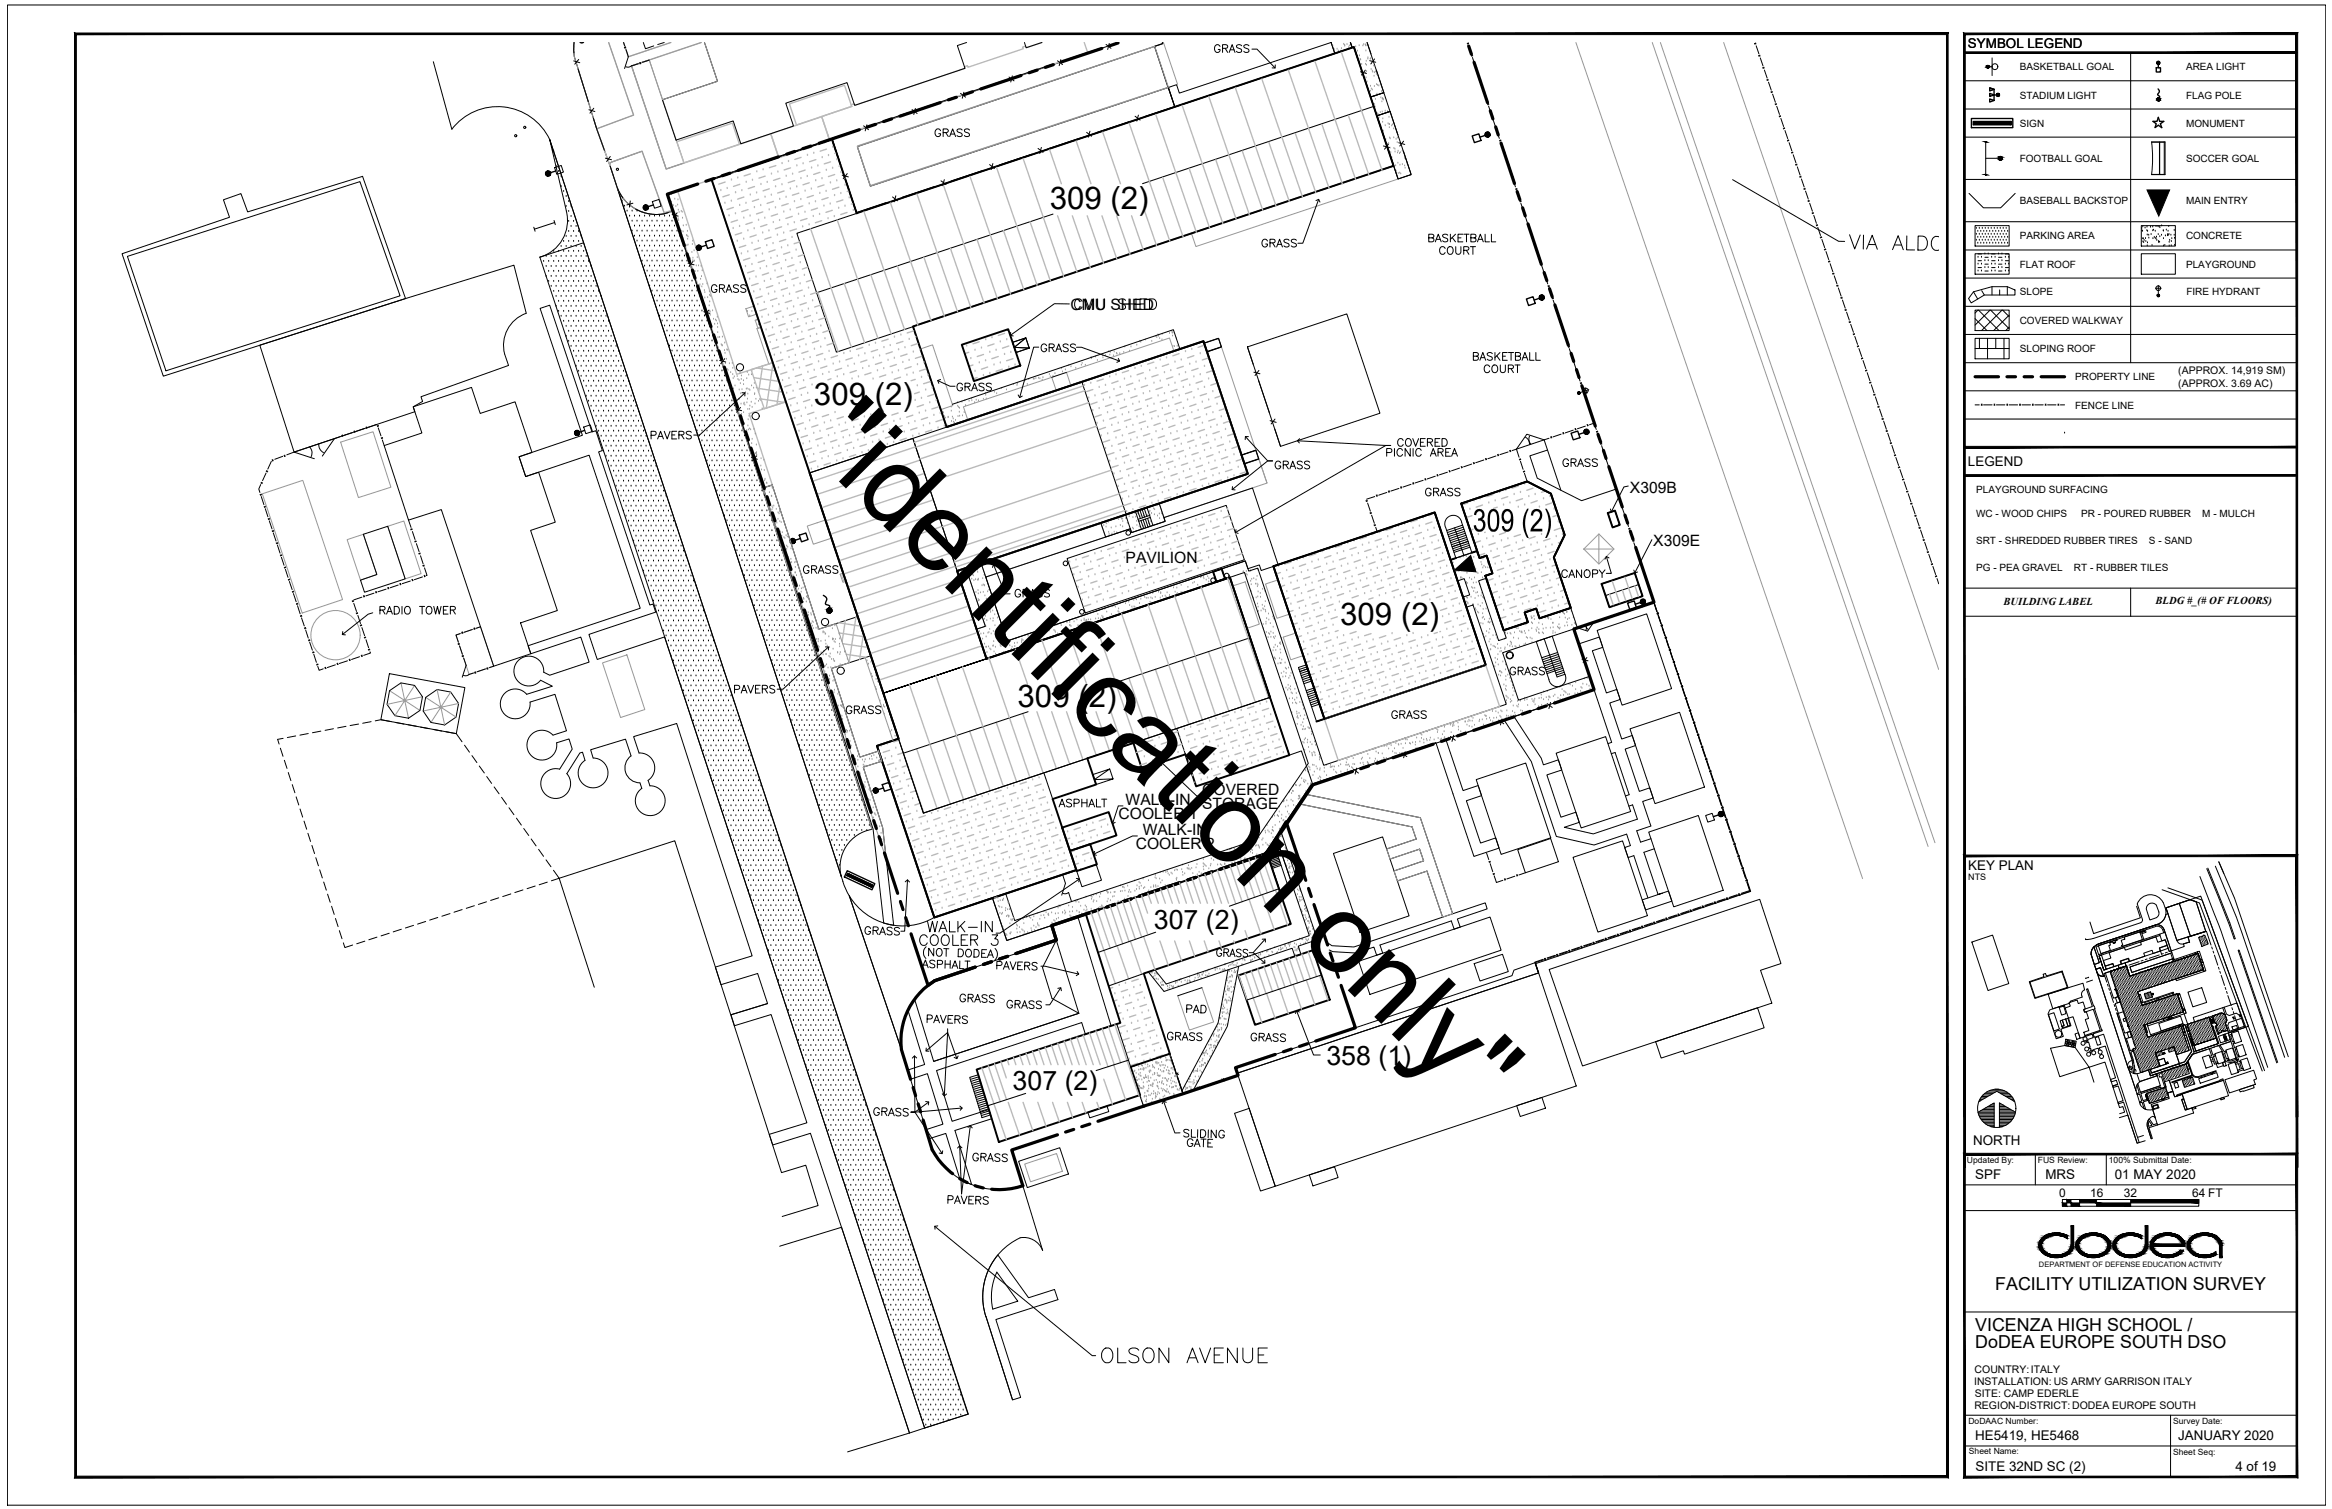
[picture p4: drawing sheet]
<svg xmlns="http://www.w3.org/2000/svg" width="432mm" height="279mm" viewBox="0 0 432 279" stroke-linecap="round" stroke-linejoin="round" font-family="sans-serif">
<defs><g id="words">
<text font-size="20.8" x="149.1" y="82.9" transform="rotate(45 149.1 82.9)">&quot;identification only&quot;</text>
<text font-size="6.5" x="272.7" y="98.4">309 (2)</text>
<text font-size="6.2" x="203.2" y="253.6">OLSON AVENUE</text>
<g font-size="5.8">
<text x="194.4" y="38.7">309 (2)</text>
<text x="150.7" y="75">309 (2)</text>
<text x="248.2" y="115.7">309 (2)</text>
<text x="188.4" y="131">309 (2)</text>
</g>
<g font-size="5.3">
<text x="198.3" y="58.6">CMU SHED</text>
<text x="170.7" y="173.9">WALK-IN</text>
<text x="169.3" y="176.4">COOLER 3</text>
</g>
<g font-size="5">
<text x="213.6" y="172">307 (2)</text>
<text x="245.6" y="197.2">358 (1)</text>
<text x="187.5" y="201.9">307 (2)</text>
</g>
<g font-size="4.4">
<text x="224" y="10.9">GRASS</text>
<text x="172.2" y="26.5">GRASS</text>
<text x="232.8" y="46.9">GRASS</text>
<text x="265.6" y="48.3">COURT</text>
<text x="130.9" y="55.4">GRASS</text>
<text x="191.9" y="66.3">GRASS</text>
<text x="274.1" y="70.2">COURT</text>
<text x="176.4" y="73.7">GRASS</text>
<text x="119.6" y="82.5">PAVERS</text>
<text x="257.9" y="84">COVERED</text>
<text x="235.3" y="88.2">GRASS</text>
<text x="288.6" y="87.5">GRASS</text>
<text x="263.2" y="93.1">GRASS</text>
<text x="147.8" y="107.2">GRASS</text>
<text x="187" y="111.8">GRASS</text>
<text x="288.2" y="108.3">CANOPY</text>
<text x="278.7" y="126.3">GRASS</text>
<text x="155.9" y="133.3">GRASS</text>
<text x="256.8" y="134.4">GRASS</text>
<text x="159.1" y="174.3">GRASS</text>
<text x="218.7" y="188.7">PAD</text>
<text x="230.7" y="194">GRASS</text>
<text x="160.9" y="207.8">GRASS</text>
<text x="179.2" y="216.3">GRASS</text>
</g>
<g font-size="3.3">
<text x="369.4" y="238.9">FACILITY UTILIZATION SURVEY</text>
<text x="365.7" y="246.4">VICENZA HIGH SCHOOL /</text>
<text x="365.7" y="249.6">DoDEA EUROPE SOUTH DSO</text>
</g>
<g font-size="2.9">
<text x="198.2" y="57.3">CMU SHED</text>
<text x="301.8" y="91.3">X309B</text>
<text x="306.1" y="101">X309E</text>
<text x="208.4" y="104.3">PAVILION</text>
<text x="208.4" y="149.1">WALK-IN</text>
<text x="222.6" y="149.7">STORAGE</text>
<text x="222.6" y="147.2">COVERED</text>
<text x="207.1" y="151.7">COOLER 1</text>
<text x="211.6" y="154.6">WALK-IN</text>
<text x="210.3" y="157.3">COOLER 2</text>
</g>
<g font-size="2.5">
<text x="364.4" y="8.9">SYMBOL LEGEND</text>
<text x="364.4" y="86.3">LEGEND</text>
<text x="364.5" y="161">KEY PLAN</text>
<text x="365.3" y="211.9">NORTH</text>
<text x="365.7" y="218.3">SPF</text>
<text x="378.7" y="218.3">MRS</text>
<text x="391.6" y="218.3">01 MAY 2020</text>
<text x="365.7" y="266.6">HE5419, HE5468</text>
<text x="403.3" y="266.6">JANUARY 2020</text>
<text x="365.8" y="272.3">SITE 32ND SC (2)</text>
<text x="413.9" y="272.3">4 of 19</text>
</g>
<g font-size="2.2">
<text x="381.3" y="221.7">0</text>
<text x="387" y="221.7">16</text>
<text x="393.3" y="221.7">32</text>
<text x="405.9" y="221.7">64 FT</text>
</g>
<g font-size="2">
<text x="371" y="112">BUILDING LABEL</text>
<text x="399.1" y="111.9">BLDG #_(# OF FLOORS)</text>
</g>
<g font-size="1.9">
<text x="374" y="13">BASKETBALL GOAL</text>
<text x="404.8" y="13">AREA LIGHT</text>
<text x="374" y="18.2">STADIUM LIGHT</text>
<text x="374" y="23.4">SIGN</text>
<text x="404.8" y="18.2">FLAG POLE</text>
<text x="404.8" y="23.4">MONUMENT</text>
<text x="374" y="30">FOOTBALL GOAL</text>
<text x="404.8" y="30">SOCCER GOAL</text>
<text x="374" y="37.8">BASEBALL BACKSTOP</text>
<text x="404.8" y="37.8">MAIN ENTRY</text>
<text x="374" y="44.3">PARKING AREA</text>
<text x="404.8" y="44.3">CONCRETE</text>
<text x="374" y="49.5">FLAT ROOF</text>
<text x="404.8" y="49.5">PLAYGROUND</text>
<text x="374" y="60">COVERED WALKWAY</text>
<text x="374" y="54.7">SLOPE</text>
<text x="404.8" y="54.7">FIRE HYDRANT</text>
<text x="374" y="65.2">SLOPING ROOF</text>
<text x="384.3" y="70.4">PROPERTY LINE</text>
<text x="403.3" y="69.3">(APPROX. 14,919 SM)</text>
<text x="403.3" y="71.6">(APPROX. 3.69 AC)</text>
<text x="384.3" y="75.6">FENCE LINE</text>
<text x="365.9" y="91.3">PLAYGROUND SURFACING</text>
<text x="365.9" y="95.8">WC - WOOD CHIPS</text>
<text x="385.3" y="95.8">PR - POURED RUBBER</text>
<text x="407.8" y="95.8">M - MULCH</text>
<text x="365.9" y="100.7">SRT - SHREDDED RUBBER TIRES</text>
<text x="397.9" y="100.7">S - SAND</text>
<text x="365.9" y="105.6">PG - PEA GRAVEL</text>
<text x="384" y="105.6">RT - RUBBER TILES</text>
<text x="365.5" y="256.4">INSTALLATION: US ARMY GARRISON ITALY</text>
<text x="365.6" y="254.2">COUNTRY:ITALY</text>
<text x="365.6" y="260.9">REGION-DISTRICT:DODEA EUROPE SOUTH</text>
<text x="365.6" y="258.6">SITE: CAMP EDERLE</text>
</g>
<text font-size="1.7" x="364.5" y="162.9">NTS</text>
<g font-size="1.6">
<text x="364.2" y="215.3">Updated By:</text>
<text x="377.3" y="215.3">FUS Review:</text>
<text x="390.5" y="215.3">100% Submittal Date:</text>
<text x="364.5" y="263.6">DoDAAC Number:</text>
<text x="402.4" y="263.6">Survey Date:</text>
<text x="364.6" y="269.3">Sheet Name:</text>
<text x="402.4" y="269.3">Sheet Seq:</text>
</g>
<text font-size="1.4" x="377.5" y="234.5">DEPARTMENT OF DEFENSE EDUCATION ACTIVITY</text>
</g></defs>
<!-- layer: C-ROOF-HS -->
<g fill="none" stroke="#000" stroke-width=".36">
<path d="M158.6 39.5l92.1-30.8 7.3 22-88.9 29.7 6.2 18.7 47.5-15.9 8.2 24.5-53.8 18 5.5 16.3 45-15.1 7.5 22.2M158.6 39.5l-4.6-13.7-22.2 7.4 18.1 54.4M175.3 79.1l47.5-15.9 8.2 24.5-53.8 18 5.5 16.3 45-15.1 11 32.9-17.2 5.8-2-5.9-8.1 2.7-1.5-4.8-8.6 2.8 1.7 4.9-8.1 2.6 4.4 13.2-26.3 8.8-10.6-31.8 4-1.3-16.5-49.2M178.1 63.8l8.6-2.8 2.2 6.7-8.6 2.9zM149.9 87.6l16.5 49.2-4 1.3 10.6 31.8 26.3-8.8M270.6 93.2l12.2-4.1 4.4 2.3 2.5 7.7-2 4.1 3.1 9.4-5.7 1.9-.6-1.8-2.2 .7 .6 1.8-4.5 1.5-3.4-10.1 1.3-.4-1-3.3-1.3 .4zM297.7 95l1.3-.5 .9 2.7-1.3 .5zM224.6 105.8l1.6-.5 .6 1.9-1.6 .5zM235.8 104.9l29.9-10 9.4 28.2-29.9 10zM269.6 103.3l-1 .4M273.5 102l-1 .3M296.6 108.1l6.1-2 1.4 4.3-6.1 2z"/>
<path d="M235.1 129.1h.1M245.2 133.1l-1.4 .5M196.7 153.2l8.6-2.8 1.4 4.3-8.6 2.9zM198.1 157.6l3.8-1.3 1.2 3.7-3.7 1.3z"/>
</g>
<!-- layer: C-ROOF-INTERIOR-HS -->
<g fill="none" stroke="#000" stroke-width=".19">
<path d="M254.4 19.7l-42.8 14.3M158.6 39.5l-11.1 3.7 7.4 22 14.2-4.7M195 39.6l-43.8 14.6M175.3 79.1l-25.4 8.5M200.3 70.7l8.2 24.5M169 81.2l8.2 24.5M231.5 118.1l-25.8 8.6M303.4 108.2l-6.1 2.1M161.2 121.4l9.8 29.2 30.3-10.2M182.7 122l-19.2 6.3-13.6-40.7 19.1-6.4 13.7 40.8-19.2 6.3 64.2-21.4 7.5 22.2-64.2 21.5-7.5-22.3M190.4 131.8l-23.1 7.7M217.9 134.9l1.6 4.8"/>
<path d="M235.1 129.1l-25.2 8.5M193.3 143.1l1.6 4.8"/>
</g>
<!-- layer: C-ROOF-PATT-HS -->
<g fill="none" stroke="#b9b9b9" stroke-width=".25">
<path d="M218.9 19.5l7.5 21.9M223.8 17.8l7.5 22M228.7 16.2l7.6 21.9M233.6 14.6l7.6 21.9M238.5 12.9l7.6 22M243.5 11.3l7.5 21.9M248.4 9.6l7.5 22M132.7 32.9h.1M133.5 35.3h.1M133.9 32.5h.1M134.2 37.6h.1M134.3 33.7l-1.2 .4"/>
<path d="M134.7 34.9h.1M135 40h.1M135 36.1l-1.1 .3M135.4 37.2h.1M135.4 33.3h.1M135.8 38.4l-1.2 .4M136.2 39.6h.1M136.2 35.7h.1M136.2 31.8l-1.1 .4M136.6 32.9h.1M137 38h.1M137 34.1l-1.2 .4"/>
<path d="M137.4 35.3h.1M137.4 31.4h.1M137.7 36.5l-1.1 .4M138.1 37.6h.1M138.2 33.8h.1M138.5 38.8l-1.2 .4M138.6 31h.1M138.9 40h.1M138.9 36.1h.1M139 32.2l-1.2 .4M139.3 33.4h.1M139.7 38.4h.1"/>
<path d="M139.7 34.5l-1.2 .4M140.1 35.7h.1M140.1 31.8h.1M140.5 36.9l-1.2 .4M140.9 38.1h.1M140.9 34.2h.1M140.9 30.3l-1.1 .3M141.2 39.2l-1.1 .4M141.3 31.4h.1M141.7 36.5h.1M141.7 32.6l-1.2 .4M142.1 33.8h.1"/>
<path d="M142.1 29.9h.1M142.4 38.9h.1M142.4 35l-1.1 .3M142.8 36.1h.1M142.8 32.2h.1M143.2 37.3l-1.2 .4M143.3 29.5h.1M143.6 38.5h.1M143.6 34.6h.1M143.7 30.7l-1.2 .3M144 39.6l-1.2 .4M144 31.8h.1"/>
<path d="M144.4 36.9h.1M144.4 33l-1.2 .4M144.8 34.2h.1M144.8 30.3h.1M145.1 39.3h.1M145.2 35.4l-1.2 .3M145.6 36.5h.1M145.6 32.6h.1M145.6 28.7l-1.2 .4M145.9 37.7l-1.1 .4M146 29.9h.1M146.3 38.9h.1"/>
<path d="M146.3 35h.1M146.4 31.1l-1.2 .4M146.8 32.3h.1M146.8 28.4h.1M147.1 37.3h.1M147.1 33.4l-1.1 .4M147.5 34.6h.1M147.5 30.7h.1M147.9 39.7h.1M147.9 35.8l-1.2 .3M147.9 28h.1M148.3 36.9h.1"/>
<path d="M148.3 33.1h.1M148.3 29.1l-1.1 .4M148.7 38.1l-1.2 .4M148.7 30.3h.1M149 39.3h.1M149.1 35.4h.1M149.1 31.5l-1.2 .4M149.5 32.7h.1M149.5 28.8h.1M149.8 37.7h.1M149.9 33.8l-1.2 .4M150.2 35h.1"/>
<path d="M150.3 31.1h.1M150.3 27.2l-1.2 .4M150.6 36.2l-1.1 .4M150.7 28.4h.1M151 37.4h.1M151 33.5h.1M151.1 29.6l-1.2 .3M151.4 38.5l-1.2 .4M151.4 30.7h.1M151.5 26.8h.1M151.8 39.7h.1M151.8 35.8h.1"/>
<path d="M151.8 31.9l-1.1 .4M152.2 33.1h.1M152.2 29.2h.1M152.6 38.2h.1M152.6 34.2l-1.2 .4M152.6 26.5h.1M153 35.4h.1M153 31.5h.1M153 27.6l-1.1 .4M153.3 36.6l-1.1 .4M153.4 28.8h.1M153.7 37.8h.1"/>
<path d="M153.8 33.9h.1M153.8 30l-1.2 .3M154.1 38.9l-1.2 .4M154.2 31.2h.1M154.2 25.9l-.4 .2M154.2 27.2h.1M154.5 36.2h.1M154.6 32.3l-1.2 .4M154.9 33.5h.1M155 29.6h.1M155 28.3l-.4 .1M155.3 38.6h.1"/>
<path d="M155.3 34.7l-1.2 .3M155.7 35.8h.1M155.7 31.9h.1M155.7 30.6l-.4 .2M156.1 37l-1.2 .4M156.5 38.2h.1M156.5 34.3h.1M156.5 33l-.4 .1M156.8 39.3l-1.1 .4M157.2 36.6h.1M157.3 35.3l-.4 .1M158 39h.1"/>
<path d="M158.1 37.6l-.5 .2M159.9 39.1l7.6 21.9M164.8 37.4l7.6 22M169.7 35.8l7.6 21.9M174.7 34.2l7.5 21.9M179.6 32.5l7.5 22M184.5 30.9l7.5 21.9M189.4 29.3l7.5 21.9M194.3 27.6l2.2 6.4M195.8 40l3.6 10.4M198.6 40l3.3 9.6M199.2 26l2.8 8"/>
<path d="M201.3 40l3 8.8M204 40l2.8 7.9M204.1 24.4l3.4 9.6M206.8 40l2.4 7.1M209.1 22.7l7.5 22M209.5 40l2.2 6.3M211.9 39.1l2.3 6.4M214 21.1l7.5 21.9M215.3 32.9l3.8 11M220.2 31.3l3.8 10.9M225.1 29.6l3.8 11M230 28l3.8 10.9"/>
<path d="M234.9 26.3l3.8 11M239.9 24.7l3.7 11M244.8 23.1l3.8 11M249.7 21.4l3.8 11M135.8 42.3h.1M136.5 44.7h.1M136.6 40.8l-1.2 .3M136.9 41.9h.1M137.3 47h.1M137.3 43.1l-1.2 .4M137.7 44.3h.1M137.7 40.4h.1"/>
<path d="M138 49.4h.1M138.1 45.4l-1.2 .4M138.5 46.6h.1M138.5 42.7h.1M138.8 47.8l-1.1 .4M139.2 49h.1M139.2 45.1h.1M139.3 41.2l-1.2 .3M139.6 50.1l-1.2 .4M139.7 42.3h.1M140 47.4h.1M140 43.5l-1.1 .4"/>
<path d="M140.4 44.7h.1M140.5 40.8h.1M140.8 49.8h.1M140.8 45.9l-1.2 .3M141.1 58.7h.1M141.1 54.8l-1.2 .4M141.2 47h.1M141.2 43.1h.1M141.5 56h.1M141.5 52.1h.1M141.6 48.2l-1.2 .4M141.6 40.4h.1"/>
<path d="M141.9 57.2l-1.2 .3M141.9 49.4h.1M142 45.5h.1M142 41.6l-1.2 .4M142.3 58.3h.1M142.3 54.5h.1M142.3 50.5l-1.1 .4M142.4 42.7h.1M142.7 59.5l-1.2 .4M142.7 51.7h.1M142.7 47.8h.1M142.8 43.9l-1.2 .4"/>
<path d="M143.1 56.8h.1M143.1 52.9l-1.2 .4M143.1 45.1h.1M143.2 41.2h.1M143.5 54.1h.1M143.5 50.2h.1M143.5 46.3l-1.1 .3M143.8 59.1h.1M143.8 55.2l-1.1 .4M143.9 47.4h.1M143.9 43.5h.1M144.2 56.4h.1"/>
<path d="M144.3 52.5h.1M144.3 48.6l-1.2 .4M144.3 40.8h.1M144.6 57.6l-1.2 .4M144.7 49.8h.1M144.7 45.9h.1M144.7 42l-1.1 .4M145 58.8h.1M145 54.9h.1M145 51l-1.1 .3M145.1 43.2h.1M145.4 59.9l-1.2 .4"/>
<path d="M145.4 52.1h.1M145.5 48.2h.1M145.5 44.3l-1.2 .4M145.8 57.2h.1M145.8 53.3l-1.2 .4M145.9 45.5h.1M145.9 41.6h.1M146.2 54.5h.1M146.2 50.6h.1M146.3 46.7l-1.2 .4M146.6 59.6h.1M146.6 55.6l-1.2 .4"/>
<path d="M146.6 47.9h.1M146.7 44h.1M146.7 40.1l-1.2 .3M147 56.8h.1M147 52.9h.1M147 49l-1.1 .4M147.1 41.2h.1M147.3 58l-1.1 .4M147.4 50.2h.1M147.4 46.3h.1M147.5 42.4l-1.2 .4M147.7 59.2h.1"/>
<path d="M147.8 55.3h.1M147.8 51.4l-1.2 .3M148.1 44.8l-1.1 .3M148.2 52.5h.1M148.2 48.6h.1M148.5 57.6h.1M148.5 53.7l-1.1 .4M148.6 42h.1M148.9 47.1l-1.1 .4M148.9 54.9h.1M148.9 51h.1M149.3 60h.1"/>
<path d="M149.3 56.1l-1.2 .3M149.4 40.5l-1.2 .3M149.6 49.5l-1 .3M149.7 57.2h.1M149.7 53.3h.1M149.8 41.6h.1M150.1 58.4l-1.2 .4M150.1 42.3l7.5 22M150.4 51.8l-1.1 .4M150.4 59.6h.1M150.5 55.7h.1M150.6 40.1h.1"/>
<path d="M151.2 54.2l-1.1 .3M151.2 58h.1M151.4 54.1l3.8 11M152 56.5l-1.2 .3M152.1 40.9l-1.1 .3M152.8 58.8l-1.2 .4M153.3 40.5h.1M154.5 40.1h.1M155 40.7l7.6 21.9M156.3 52.5l3.8 11M161.2 50.9l3.8 10.9M166.2 49.2l3.7 11"/>
<path d="M171.1 47.6l3.8 11M176 46l3.8 10.9M180.9 44.3l3.8 11M185.8 42.7l3.8 11M190.7 41.1l3.8 10.9M139.1 68.4l4-1.2 2.4 7.2-4 1.3zM139.2 68.4v.3M139.6 69.9l4.7 .7M140.1 68.1l3.5 .6M140.2 71.9l4.7 .7M140.9 73.9l4.3 .6M141.2 67.8l-.7 4.8"/>
<path d="M141.9 61.1h.1M142.6 63.4h.1M143 60.7h.1M143.1 67.3l-1.2 8.3M143.4 65.8h.1M143.4 61.9l-1.2 .3M143.8 63h.1M144.1 68.1h.1M144.2 64.2l-1.2 .4M144.4 71.1l-.5 3.8M144.6 65.4h.1M144.6 61.5h.1"/>
<path d="M144.9 70.5h.1M144.9 66.6l-1.1 .3M145.3 67.7h.1M145.3 63.8h.1M145.7 72.8h.1M145.7 68.9l-1.2 .4M145.7 61.1h.1M146.1 70.1h.1M146.1 66.2h.1M146.1 62.3l-1.1 .3M146.4 75.1h.1M146.5 71.2l-1.2 .4"/>
<path d="M146.5 63.5h.1M146.8 72.4h.1M146.9 68.5h.1M146.9 64.6l-1.2 .4M147.2 77.5h.1M147.2 73.6l-1.2 .4M147.3 65.8h.1M147.3 61.9h.1M147.6 74.8h.1M147.6 70.9h.1M147.7 67l-1.2 .3M147.9 79.8h.1"/>
<path d="M148 75.9l-1.2 .4M148 68.1h.1M148.1 64.2h.1M148.1 60.3l-1.2 .4M148.4 77.1h.1M148.4 73.2h.1M148.4 69.3l-1.2 .4M148.5 61.5h.1M148.8 78.3l-1.2 .4M148.8 70.5h.1M148.8 66.6h.1M148.9 62.7l-1.2 .4"/>
<path d="M149.1 79.5h.1M149.2 75.6h.1M149.2 71.7l-1.2 .3M149.2 63.9h.1M149.6 72.8h.1M149.6 68.9h.1M149.6 65l-1.1 .4M149.9 77.9h.1M149.9 74l-1.1 .4M150 66.2h.1M150 62.3h.1M150.3 75.2h.1"/>
<path d="M150.4 71.3h.1M150.4 67.4l-1.2 .3M150.7 76.3l-1.2 .4M150.8 68.6h.1M150.8 64.7h.1M150.8 60.7l-1.1 .4M151.1 77.5h.1M151.1 69.7l-1.1 .4M151.2 61.9h.1M151.5 78.7l-1.2 .4M151.6 67h.1M151.6 63.1l-1.2 .4"/>
<path d="M151.8 79.9h.1M152 64.3h.1M152 60.4h.1M152.3 69.3h.1M152.4 65.4l-1.2 .4M152.6 78.3h.1M152.7 66.6h.1M152.8 62.7h.1M153.1 67.8l-1.2 .4M153.4 76.8l-1.1 .3M153.5 69h.1M153.5 65.1h.1"/>
<path d="M153.5 61.2l-1.1 .3M153.8 77.9h.1M153.9 70.1l-.6 .2M154.2 79.1l-1.2 .4M154.3 67.4h.1M154.3 63.5l-1.2 .4M154.6 76.4h.1M155 69.8h.1M155.1 65.8l-1.2 .4M155.4 78.7h.1M155.5 67h.1M155.8 68.2l-1.1 .4"/>
<path d="M156.2 77.2l-1.2 .3M156.2 69.4h.1M156.2 65.5h.1M156.5 78.3h.1M156.9 79.5l-1.1 .4M157 67.8h.1M157.3 76.8h.1M157.4 65.1h.1M157.8 70.2h.1M157.8 66.3l-1.2 .3M158.1 79.1h.1M158.2 67.4h.1"/>
<path d="M158.5 76.4h.1M158.6 68.6l-1.2 .4M158.9 77.6l-1.2 .3M159 69.8h.1M159 65.9h.1M159.3 78.8h.1M159.7 79.9l-1.2 .4M159.7 68.2h.1M159.8 64.3l-1.2 .4M160.1 77.2h.1M160.1 65.5h.1M160.5 66.7l-1.1 .3"/>
<path d="M160.8 79.5h.1M160.9 67.9h.1M160.9 63.9h.1M161.2 76.8h.1M161.3 69l-1.2 .4M161.6 78l-1.2 .4M161.7 70.2h.1M161.7 66.3h.1M162 79.2h.1M162.1 63.6h.1M162.5 68.6h.1M162.5 64.7l-1.2 .4"/>
<path d="M162.7 76.3l-.3 .1M162.8 77.6h.1M162.9 65.9h.1M163.3 67.1l-1.2 .4M163.5 80h.1M163.6 68.3h.1M163.7 64.4h.1M163.9 77.2h.1M164 69.4l-1.2 .4M164.3 78.4l-1.1 .4M164.4 66.7h.1M164.5 62.8l-1.2 .4"/>
<path d="M164.7 79.6h.1M164.8 64h.1M165.2 69h.1M165.2 65.1l-1.1 .4M165.5 78h.1M165.6 66.3h.1M165.6 62.4h.1M166 67.5l-1.2 .4M166.3 76.5l-1.2 .3M166.4 68.7h.1M166.4 64.8h.1M166.7 77.6h.1"/>
<path d="M166.7 69.8l-1.1 .4M166.8 62h.1M167.1 78.8l-1.2 .4M167.2 67.1h.1M167.2 63.2l-1.2 .4M167.4 80h.1M167.6 64.4h.1M167.9 69.5h.1M168 65.6l-1.2 .3M168.2 78.4h.1M168.3 66.7h.1M168.4 62.8h.1"/>
<path d="M168.7 67.9l-1.2 .4M169 76.9l-1.1 .4M169.1 69.1h.1M169.1 65.2h.1M169.2 61.3l-1.2 .4M169.4 78.1h.1M169.5 74.1h.1M169.5 70.2l-.8 .3M169.5 62.5h.1M169.8 79.2l-1.2 .4M169.9 71.4h.1M169.9 67.5h.1"/>
<path d="M169.9 63.6l-1.2 .4M170.2 76.5h.1M170.2 72.6l-.9 .3M170.3 64.8h.1M170.6 73.8h.1M170.6 69.9h.1M170.7 66l-1.2 .4M171 78.8h.1M171 74.9l-1.2 .4M171.1 67.1h.1M171.4 76.1h.1M171.4 72.2h.1"/>
<path d="M171.4 68.3l-1.1 .4M171.8 77.3l-1.2 .4M171.8 69.5h.1M172.1 78.5h.1M172.2 74.6h.1M172.2 70.7l-1.2 .3M172.5 79.6l-1.1 .4M172.6 71.8h.1M172.9 76.9h.1M173 73l-1.2 .4M173.3 74.2h.1M173.7 79.2h.1"/>
<path d="M173.7 75.3l-1.2 .4M174.1 76.5h.1M174.5 77.7l-1.2 .4M174.9 78.9h.1M179 64.1h.1M179.4 65.2l-.8 .3M179.8 66.4h.1M180.2 67.6l-.8 .2M180.5 64.8h.1M181.3 67.2h.1M181.3 63.3l-1.1 .4M181.7 64.4h.1"/>
<path d="M182.1 65.6l-1.2 .4M182.5 66.8h.1M182.5 62.9h.1M182.9 68l-1.2 .4M183.3 65.2h.1M183.7 62.5h.1M184.1 67.6h.1M184.1 63.7l-1.2 .4M184.4 64.8h.1M184.8 66l-1.1 .4M185.2 63.3h.1M185.2 67.2h.1"/>
<path d="M185.6 68.4l-1.2 .3M186 65.6h.1M186 61.7l-1.2 .4M186.4 62.9h.1M186.8 64.1l-1.2 .4M186.8 68h.1M187.2 65.2h.1M187.6 66.4l-1.2 .4M188 67.6h.1M200.6 71.5l-31.3 10.4M200.8 71.3h.1M200.9 72.3l-31.3 10.5"/>
<path d="M201.6 73.7h.1M201.6 74.5l-31.3 10.5M202 71h.1M202.3 76h.1M202.3 72.1l-1.1 .4M202.7 73.3h.1M203.1 78.9l-31.3 10.5M203.1 78.4h.1M203.1 74.5l-1.1 .4M203.5 71.7h.1M203.5 75.6h.1M203.9 76.8l-1.2 .4"/>
<path d="M204.3 70.2l-1.2 .4M204.3 74.1h.1M204.3 78h.1M204.7 71.3h.1M204.7 79.1l-1.2 .4M205.1 76.4h.1M205.1 72.5l-1.2 .4M205.5 69.8h.1M205.5 73.7h.1M205.9 74.9l-1.2 .3M205.9 78.8h.1M206.3 72.1h.1"/>
<path d="M206.3 76h.1M206.6 69.4h.1M206.6 77.2l-1.1 .4M207 74.5h.1M207 70.6l-1.1 .4M207 78.4h.1M207.4 79.5l-1.1 .4M207.4 71.7h.1M207.8 76.8h.1M207.8 72.9l-1.2 .4M208.2 70.2h.1M208.2 74.1h.1"/>
<path d="M208.6 79.1h.1M208.6 75.2l-1.2 .4M209 68.6l-1.2 .4M209 72.5h.1M209 76.4h.1M209.4 69.8h.1M209.4 77.6l-1.2 .4M209.8 74.9h.1M209.8 70.9l-1.2 .4M209.8 78.8h.1M210.2 68.2h.1M210.2 72.1h.1"/>
<path d="M210.2 79.9l-1.2 .4M210.5 77.2h.1M210.5 73.3l-1.1 .4M210.9 70.6h.1M210.9 74.5h.1M211.3 67.8h.1M211.3 79.5h.1M211.3 75.6l-1.1 .4M211.7 69l-1.2 .4M211.7 72.9h.1M211.7 76.8h.1M212.1 70.2h.1"/>
<path d="M212.1 78l-1.2 .4M212.5 75.2h.1M212.5 71.3l-1.2 .4M212.5 79.1h.1M212.9 68.6h.1M212.9 72.5h.1M213.3 73.7l-1.2 .4M213.3 77.6h.1M213.6 67l-1.1 .4M213.7 70.9h.1M213.7 74.8h.1M214.1 68.2h.1"/>
<path d="M214.1 79.9h.1M214.1 76l-1.2 .4M214.4 73.3h.1M214.4 69.4l-1.1 .4M214.5 77.2h.1M214.8 78.4l-1.1 .4M214.8 66.7h.1M214.8 70.6h.1M215.2 75.6h.1M215.2 71.7l-1.1 .4M215.2 79.5h.1M215.6 69h.1"/>
<path d="M215.6 72.9h.1M216 66.3h.1M216 78h.1M216 74.1l-1.2 .4M216.4 71.3h.1M216.4 67.4l-1.2 .4M216.4 75.2h.1M216.8 68.6h.1M216.8 76.4l-1.2 .4M217.2 73.7h.1M217.2 69.8l-1.2 .4M217.2 77.6h.1"/>
<path d="M217.6 67h.1M217.6 70.9h.1M217.6 78.7l-1.2 .4M217.9 76h.1M217.9 79.9h.1M217.9 72.1l-1.1 .4M218.3 65.5l-1.1 .4M218.3 69.4h.1M218.3 73.3h.1M218.7 66.6h.1M218.7 78.4h.1M218.7 74.5l-1.1 .3"/>
<path d="M219.1 67.8l-1.2 .4M219.1 71.7h.1M219.1 75.6h.1M219.5 65.1h.1M219.5 69h.1M219.5 76.8l-1.2 .4M219.9 74.1h.1M219.9 70.2l-1.2 .4M219.9 78h.1M220.3 67.4h.1M220.3 71.3h.1M220.3 79.1l-1.2 .4"/>
<path d="M220.7 72.5l-1.2 .4M220.7 64.7h.1M220.7 76.4h.1M221.1 69.8h.1M221.1 65.9l-1.2 .4M221.1 73.7h.1M221.5 67h.1M221.5 78.7h.1M221.5 74.8l-1.2 .4M221.8 72.1h.1M221.8 68.2l-1.1 .4M221.9 76h.1"/>
<path d="M222.2 77.2l-1.1 .4M222.2 65.5h.1M222.2 69.4h.1M222.6 74.5h.1M222.6 70.5l-1.1 .4M222.6 78.4h.1M223 63.9l-1.2 .4M223 67.8h.1M223 71.7h.1M223 79.5l-1.1 .4M223.4 65.1h.1M223.4 76.8h.1"/>
<path d="M223.4 72.9l-1.2 .4M223.8 70.2h.1M223.8 66.3l-1.2 .3M223.8 74.1h.1M224.2 67.4h.1M224.2 79.1h.1M224.2 75.2l-1.2 .4M224.6 72.5h.1M224.6 68.6l-1.2 .4M224.6 76.4h.1M225 77.6l-1.2 .3M225 69.8h.1"/>
<path d="M225.4 74.8h.1M225.4 78.7h.1M225.4 70.9l-1.2 .4M225.8 72.1h.1M225.8 79.9l-1.2 .4M226.1 77.2h.1M226.1 73.3l-1.1 .4M226.5 74.5h.1M226.9 79.5h.1M226.9 75.6l-1.1 .4M227.3 76.8h.1M227.7 77.9l-1.2 .5"/>
<path d="M228.1 79.1h.1M148.7 82.2h.1M149.5 84.5h.1M149.5 80.6l-1.2 .4M149.9 81.8h.1M150.2 86.9h.1M150.3 83l-1.2 .3M150.7 84.2h.1M150.7 80.2h.1M151 85.3l-1.1 .4M151.4 86.5h.1M151.4 82.6h.1"/>
<path d="M152.2 84.9h.1M152.2 81l-1.1 .4M152.6 82.2h.1M153 83.4l-1.2 .4M153.4 84.6h.1M153.4 80.7h.1M153.7 85.7l-1.1 .4M154.2 83h.1M154.6 80.3h.1M154.9 85.3h.1M155 81.4l-1.2 .4M155.3 82.6h.1"/>
<path d="M155.7 83.8l-1.1 .4M156.1 85h.1M156.1 81.1h.1M156.9 83.4h.1M157.3 80.7h.1M157.7 81.9l-1.2 .3M158.1 83h.1M158.4 84.2l-1.1 .4M158.8 81.5h.1M159.6 83.8h.1M160 81.1h.1M160.4 82.3l-1.2 .3"/>
<path d="M160.8 83.4h.1M161.6 81.9h.1M162.4 80.3l-1.2 .4M162.8 81.5h.1M163.1 82.7l-1.1 .4M164.3 82.3h.1M165.1 80.7l-1.2 .4M165.5 81.9h.1M166.3 80.4h.1M167.8 81.1l-1.1 .4M169 80.8h.1M169.5 82.7l-19.1 6.4"/>
<path d="M170.2 80.4h.1M170.4 85.2l-19.1 6.4M171.2 87.6l-19.1 6.4M172 90.1l-19.1 6.4M172.8 92.6l-19.1 6.3M173.6 95l-19 6.4M175.3 99.9l-19.1 6.4M203.9 80.7h.1M204.7 83.1h.1M205.1 80.3h.1M205.5 85.4h.1M205.5 81.5l-1.2 .4"/>
<path d="M205.8 87.1l-50.4 16.7M205.9 82.6h.1M206.3 87.7h.1M206.3 83.8l-1.2 .4M206.6 81.1h.1M206.6 85h.1M207 90.1h.1M207 86.2l-1.1 .3M207.3 91.4l-31.3 10.5M207.4 83.4h.1M207.4 87.3h.1M207.8 80.7h.1"/>
<path d="M207.8 92.4h.1M207.8 88.5l-1.1 .4M208 93.6l-31.3 10.5M208.2 85.8h.1M208.2 89.7h.1M208.2 81.9l-1.2 .4M208.3 94.5l-31.3 10.5M208.6 83h.1M208.6 94.7h.1M208.6 90.8l-1.2 .4M209 84.2l-1.2 .4M209 88.1h.1"/>
<path d="M209 92h.1M209.4 81.5h.1M209.4 85.4h.1M209.4 93.2l-1.2 .4M209.8 90.4h.1M209.8 94.4h.1M209.8 86.5l-1.2 .4M210.2 83.8h.1M210.2 87.7h.1M210.6 81.1h.1M210.6 92.8h.1M210.6 88.9l-1.2 .4"/>
<path d="M210.9 99.8l-1.1 .4M210.9 86.2h.1M210.9 90.1h.1M210.9 82.3l-1.1 .3M211.3 83.4h.1M211.3 91.2l-1.1 .4M211.7 84.6l-1.1 .4M211.7 88.5h.1M211.7 92.4h.1M212.1 99.4h.1M212.1 81.9h.1M212.1 85.8h.1"/>
<path d="M212.1 93.6l-1.2 .4M212.5 90.8h.1M212.5 86.9l-1.2 .4M212.9 84.2h.1M212.9 88.1h.1M212.9 80.3l-1.2 .4M213.3 81.5h.1M213.3 99h.1M213.3 89.3l-1.2 .4M213.3 93.2h.1M213.7 86.5h.1M213.7 90.4h.1"/>
<path d="M213.7 82.6l-1.2 .4M214.1 83.8h.1M214.1 91.6l-1.2 .4M214.5 88.9h.1M214.5 92.8h.1M214.5 85l-1.2 .4M214.8 99.8h.1M214.8 82.2h.1M214.8 86.2h.1M215.2 91.2h.1M215.2 87.3l-1.1 .4M215.6 98.2l-1.2 .4"/>
<path d="M215.6 84.6h.1M215.6 88.5h.1M215.6 80.7l-1.1 .4M216 81.9h.1M216 99.4h.1M216 89.7l-1.2 .4M216.4 83l-1.2 .4M216.4 86.9h.1M216.4 90.8h.1M216.8 97.8h.1M216.8 80.3h.1M216.8 84.2h.1"/>
<path d="M216.8 92l-1.2 .4M217.2 89.3h.1M217.2 85.4l-1.2 .4M217.6 82.6h.1M217.6 86.5h.1M217.9 97.4h.1M218 91.6h.1M218 87.7l-1.2 .4M218.3 98.6l-1.1 .4M218.3 85h.1M218.3 88.9h.1M218.3 81.1l-1.1 .4"/>
<path d="M218.7 82.2h.1M218.7 99.8h.1M218.8 90.1l-1.2 .3M219.1 83.4l-1.1 .4M219.1 87.3h.1M219.1 91.2h.1M219.5 98.2h.1M219.5 80.7h.1M219.5 84.6h.1M219.9 89.7h.1M219.9 85.8l-1.1 .3M220.3 96.7l-1.2 .3"/>
<path d="M220.3 83h.1M220.3 86.9h.1M220.7 80.3h.1M220.7 97.8h.1M220.7 88.1l-1.2 .4M221.1 99l-1.2 .4M221.1 85.4h.1M221.1 89.3h.1M221.1 81.5l-1.2 .4M221.4 96.3h.1M221.5 82.6h.1M221.5 90.4l-1.2 .4"/>
<path d="M221.9 87.7h.1M221.9 83.8l-1.2 .4M222.2 98.6h.1M222.2 81.1h.1M222.2 85h.1M222.6 95.9h.1M222.6 90h.1M222.6 86.1l-1.1 .4M223 97l-1.2 .4M223 83.4h.1M223 87.3h.1M223.4 80.7h.1"/>
<path d="M223.4 98.2h.1M223.4 88.5l-1.2 .4M223.8 99.4l-1.2 .4M223.8 85.8h.1M223.8 89.7h.1M223.8 81.9l-1.2 .3M224.2 96.6h.1M224.2 83h.1M224.6 88.1h.1M224.6 84.2l-1.2 .4M225 99h.1M225 95.1l-1.2 .4"/>
<path d="M225 81.5h.1M225 85.4h.1M225.4 96.3h.1M225.4 86.5l-1.2 .4M225.7 97.4l-1.1 .4M225.8 83.8h.1M225.8 87.7h.1M226.1 94.7h.1M226.1 81.1h.1M226.1 98.6h.1M226.2 88.9l-1.2 .4M226.5 99.8l-1.1 .4"/>
<path d="M226.5 82.2l-1.1 .4M226.5 86.1h.1M226.9 97h.1M226.9 83.4h.1M227.3 94.3h.1M227.3 88.5h.1M227.3 84.6l-1.1 .4M227.7 99.4h.1M227.7 95.5l-1.2 .4M227.7 81.8h.1M227.7 85.8h.1M228.1 96.6h.1"/>
<path d="M228.1 86.9l-1.2 .4M228.5 97.8l-1.2 .4M228.5 84.2h.1M228.5 88.1h.1M228.5 80.3l-1.2 .4M228.9 81.5h.1M228.9 99h.1M229.3 86.5h.1M229.3 82.6l-1.2 .4M229.7 83.8h.1M230.1 85l-1.2 .4M230.4 86.1h.1"/>
<path d="M230.8 87.3l-1.1 .4M253.1 99.4l-1.2 .4M254.2 99h.1M255.4 98.6h.1M255.8 99.8l-1.2 .4M257 99.4h.1M257.7 97.8l-1.1 .4M258.1 99h.1M258.9 97.4h.1M259.7 99.8h.1M260.1 97h.1M260.5 98.2l-1.2 .4"/>
<path d="M260.9 99.4h.1M261.6 97.8h.1M262.4 96.3l-1.1 .3M262.8 97.4h.1M263.2 98.6l-1.2 .4M263.6 95.9h.1M263.6 99.8h.1M264.4 98.2h.1M264.8 95.5h.1M265.1 96.6l-1.1 .4M265.5 97.8h.1M265.9 99l-1.1 .4"/>
<path d="M277.6 91.2h.1M278.8 90.8h.1M281.1 90l-1.1 .4M281.5 91.2h.1M282.3 89.6h.1M283.9 90.4l-1.2 .4M286.2 90.9l-.8 .3M155.3 115.3l4.1 .6M155.4 117.2l4.7 .7M156 119.2l4.7 .7M156.5 114.9l-.6 3.9M158.5 114.3l-1.3 8.4"/>
<path d="M159.9 117.4l-.7 4.7M176.1 102.4l-19.1 6.3M176.9 104.8l-19.1 6.4M177.8 107.3l-19.1 6.4M178.6 109.7l-19.1 6.4M179.4 112.2l-19.1 6.4M180.2 114.7l-19.1 6.3M181 117.1l-19.1 6.4M181.9 119.6l-19.2 6.3M192.9 118.5l2.8 8.2M197.8 116.9l3.4 9.8M198 104.1h.1"/>
<path d="M198.8 106.4h.1M199.2 103.7h.1M199.6 108.7h.1M199.6 104.9l-1.1 .4M200 106h.1M200.4 111.1h.1M200.4 107.2l-1.2 .4M200.8 104.5h.1M200.8 108.4h.1M201.2 109.5l-1.2 .4M201.6 106.8h.1M201.6 110.7h.1"/>
<path d="M201.6 102.9l-1.2 .4M202 104.1h.1M202 111.9l-1.2 .4M202.3 105.3l-1.1 .3M202.3 109.1h.1M202.7 102.5h.1M202.7 115.2l7.6 22.2M202.7 106.4h.1M203.1 111.5h.1M203.1 107.6l-1.1 .4M203.5 104.9h.1M203.5 108.7h.1"/>
<path d="M203.9 109.9l-1.2 .4M203.9 102.1h.1M204.3 107.2h.1M204.3 111.1h.1M204.3 103.3l-1.2 .4M204.7 104.5h.1M205.1 109.5h.1M205.1 105.6l-1.2 .4M205.5 102.9h.1M205.5 106.8h.1M205.9 108l-1.2 .4M206.2 105.2h.1"/>
<path d="M206.2 109.1h.1M206.2 101.3l-1.1 .4M206.6 102.5h.1M206.6 110.3l-1.1 .4M207 107.6h.1M207 103.7l-1.1 .4M207.4 101h.1M207.4 104.9h.1M207.7 113.6l7.6 22.2M207.8 109.9h.1M207.8 106l-1.2 .4M208.2 103.3h.1"/>
<path d="M208.2 107.2h.1M208.6 100.6h.1M208.6 108.4l-1.2 .3M209 105.6h.1M209 109.5h.1M209 101.7l-1.2 .4M209.8 108h.1M210.1 101.3h.1M210.2 105.2h.1M210.5 106.4l-1.1 .4M210.9 107.6h.1M211.3 108.7l-1.1 .4"/>
<path d="M211.3 101h.1M211.7 106h.1M212.3 104.5l-1 .4M212.5 108.4h.1M212.6 112l7.6 22.1M212.9 101.7h.1M212.9 105.6h.1M213.3 106.8l-1.2 .4M213.6 108h.1M213.6 100.2l-1.1 .4M214.1 101.3h.1M214.4 106.4h.1"/>
<path d="M215.2 104.9l-1.1 .3M215.6 106h.1M216 107.2l-1.2 .4M216.4 100.6l-1.2 .3M216.8 101.7h.1M217.2 106.8h.1M217.5 110.3l7.6 22.2M217.5 100.2h.1M217.9 105.2l-1.1 .4M218.3 106.4h.1M219.1 104.8h.1M219.1 100.9l-1.2 .4"/>
<path d="M220.3 100.6h.1M220.7 105.6l-1.2 .4M221.5 100.2h.1M221.8 105.2h.1M221.8 101.3l-1.1 .4M222.2 102.5h.1M222.4 108.7l7.6 22.1M222.6 103.7l-.9 .3M223 100.9h.1M223 104.8h.1M223.8 103.3h.1M224.2 100.6h.1"/>
<path d="M224.6 101.7l-1.2 .4M225 102.9h.1M225.4 104l-1.2 .5M225.7 101.3h.1M226.5 103.7h.1M226.9 100.9h.1M227.3 102.1l-1.2 .4M227.3 107.1l7.6 22.1M227.7 103.3h.1M228.5 101.7h.1M228.7 119l3.7 11M229.2 100.2l-1.1 .4"/>
<path d="M229.6 101.3h.1M230 102.5l-1.1 .4M236.7 104.9h.1M237.1 106l-.8 .3M237.5 107.2h.1M237.9 108.4l-.8 .2M238.2 105.6h.1M238.3 109.5h.1M238.6 110.7l-.8 .3M239 108h.1M239 111.9h.1M239 104.1l-1.1 .4"/>
<path d="M239.4 113l-.8 .3M239.4 105.2h.1M239.8 110.3h.1M239.8 114.2h.1M239.8 106.4l-1.2 .4M240.2 103.7h.1M240.2 107.6h.1M240.2 115.4l-.8 .2M240.6 112.6h.1M240.6 116.5h.1M240.6 108.7l-1.2 .4M241 106h.1"/>
<path d="M241 117.7l-.8 .3M241 109.9h.1M241.4 111.1l-1.2 .4M241.4 103.3h.1M241.4 115h.1M241.4 118.9h.1M241.8 108.4h.1M241.8 112.3h.1M241.8 104.5l-1.2 .4M242.2 105.6h.1M242.2 117.3h.1M242.2 113.4l-1.2 .4"/>
<path d="M242.5 110.7h.1M242.5 114.6h.1M242.5 106.8l-1.1 .4M242.9 104.1h.1M242.9 115.8l-1.1 .4M242.9 108h.1M242.9 119.7h.1M243.3 113h.1M243.3 116.9h.1M243.3 109.1l-1.1 .4M243.7 106.4h.1M243.7 110.3h.1"/>
<path d="M243.7 102.5l-1.2 .4M243.7 118.1l-1.1 .4M244.1 103.7h.1M244.1 115.4h.1M244.1 119.3h.1M244.1 111.5l-1.2 .4M244.5 104.9l-1.2 .3M244.5 108.7h.1M244.5 112.6h.1M244.9 102.1h.1M244.9 106h.1M244.9 117.7h.1"/>
<path d="M244.9 113.8l-1.2 .4M245.3 111.1h.1M245.3 115h.1M245.3 107.2l-1.2 .4M245.7 104.5h.1M245.7 108.3h.1M245.7 116.2l-1.2 .3M246.1 109.5l-1.2 .4M246.1 101.7h.1M246.1 113.4h.1M246.1 117.3h.1M246.4 106.8h.1"/>
<path d="M246.4 110.7h.1M246.4 102.9l-1.1 .4M246.5 118.5l-1.2 .4M246.8 104.1h.1M246.8 115.8h.1M246.8 119.7h.1M246.8 111.9l-1.1 .4M247.2 109.1h.1M247.2 113h.1M247.2 105.2l-1.1 .4M247.6 102.5h.1M247.6 106.4h.1"/>
<path d="M247.6 118.1h.1M247.6 114.2l-1.1 .4M247.8 116.7l-.6 .2M248 111.5h.1M248 107.6l-1.2 .4M248.4 104.9h.1M248.4 100.9l-1.2 .4M248.4 108.7h.1M248.8 109.9l-1.2 .4M248.8 102.1h.1M248.8 117.7h.1M249.2 107.2h.1"/>
<path d="M249.2 103.3l-1.2 .4M249.2 118.9l-1.2 .4M249.5 100.6h.1M249.6 104.5h.1M250 109.5h.1M250 105.6l-1.2 .4M250.3 102.9h.1M250.4 106.8h.1M250.4 118.5h.1M250.7 100.2h.1M250.7 108l-1.1 .3M251.1 105.2h.1"/>
<path d="M251.1 109.1h.1M251.1 116.9l-1.1 .4M251.1 101.3l-1.1 .4M251.5 102.5h.1M251.5 118.1h.1M251.5 110.3l-1.1 .4M251.9 103.7l-1.2 .4M251.9 107.6h.1M251.9 119.3l-1.2 .3M252.3 100.9h.1M252.3 104.8h.1M252.7 109.9h.1"/>
<path d="M252.7 106l-1.2 .4M253.1 103.3h.1M253.1 107.2h.1M253.1 118.9h.1M253.5 100.6h.1M253.5 108.3l-1.2 .4M253.8 105.6h.1M253.8 109.5h.1M253.8 101.7l-1.1 .4M253.9 117.3l-1.2 .4M254.2 102.9h.1M254.2 118.5h.1"/>
<path d="M254.2 110.7l-.8 .2M254.6 108h.1M254.6 104l-1.1 .5M254.6 119.6l-1.1 .5M255 101.3h.1M255 105.2h.1M255.4 110.3h.1M255.4 106.4l-1.2 .4M255.8 103.7h.1M255.8 107.6h.1M255.8 119.3h.1M256.2 100.9h.1"/>
<path d="M256.2 108.7l-1.2 .4M256.6 102.1l-1.2 .4M256.6 106h.1M256.6 109.9h.1M256.6 117.7l-1.2 .4M257 103.3h.1M257 118.9h.1M257.4 104.5l-1.2 .3M257.4 108.3h.1M257.7 101.7h.1M257.8 105.6h.1M257.8 117.3h.1"/>
<path d="M258.1 106.8l-1.1 .4M258.1 110.7h.1M258.5 104h.1M258.5 108h.1M258.5 100.2l-1.1 .4M258.5 119.6h.1M258.9 109.1l-1.1 .4M258.9 101.3h.1M259.3 106.4h.1M259.3 110.3h.1M259.3 102.5l-1.2 .4M259.3 118.1l-1.2 .4"/>
<path d="M259.7 103.7h.1M259.7 119.3h.1M260.1 108.7h.1M260.1 104.8l-1.2 .4M260.5 102.1h.1M260.5 106h.1M260.5 117.7h.1M260.9 107.2l-1.2 .4M261.3 104.5h.1M261.3 108.3h.1M261.3 100.5l-1.2 .4M261.7 101.7h.1"/>
<path d="M261.7 117.3h.1M261.7 109.5l-1.2 .4M262 106.8h.1M262 110.7h.1M262 102.9l-1.1 .4M262.1 118.5l-1.2 .4M262.4 100.2h.1M262.4 104h.1M262.4 119.6h.1M262.8 109.1h.1M262.8 105.2l-1.1 .4M263.2 102.5h.1"/>
<path d="M263.2 106.4h.1M263.2 118.1h.1M263.6 107.6l-1.2 .3M264 100.9l-1.2 .4M264 104.8h.1M264 108.7h.1M264.4 102.1h.1M264.4 117.7h.1M264.4 109.9l-1.2 .4M264.8 103.3l-1.2 .4M264.8 107.2h.1M264.8 111.1h.1"/>
<path d="M264.8 118.9l-1.2 .4M265.1 100.5h.1M265.2 104.4h.1M265.5 105.6l-1.1 .4M265.5 109.5h.1M265.9 102.9h.1M265.9 106.8h.1M266 118.5h.1M266.1 117.1l-.6 .2M266.3 107.9l-1.1 .4M266.3 100.2h.1M266.7 105.2h.1"/>
<path d="M266.7 109.1h.1M266.7 101.3l-1.2 .4M266.7 116.9l-.1 .1M267.1 110.3l-1.1 .4M267.1 102.5h.1M267.1 114.2h.1M267.1 118.1h.1M267.5 107.6h.1M267.5 111.5h.1M267.5 103.7l-1.2 .3M267.5 119.2l-1.2 .4M267.9 104.8h.1"/>
<path d="M267.9 112.6l-1.2 .4M267.9 116.5h.1M268.3 109.9h.1M268.3 113.8h.1M268.3 106l-1.2 .4M268.7 107.2h.1M268.7 118.9h.1M268.7 115l-1.2 .4M269.1 112.2h.1M269.1 116.1h.1M269.1 108.3l-1.2 .4M269.4 109.5h.1"/>
<path d="M269.5 117.3l-1.2 .4M269.8 110.7l-1.1 .4M269.8 114.6h.1M269.8 118.5h.1M270.2 111.8h.1M270.2 119.6l-1.1 .4M270.6 113l-1.2 .4M270.6 116.9h.1M271 114.2h.1M271.4 115.4l-1.2 .3M271.4 119.2h.1M271.8 116.5h.1"/>
<path d="M272.2 117.7l-1.2 .4M272.6 118.9h.1M274.9 102.5l-1.1 .4M276.1 102.1h.1M276.5 107.2l-1.1 .3M276.9 104.4h.1M276.9 108.3h.1M277.3 109.5l-1.2 .4M277.6 106.8h.1M277.6 110.7h.1M277.6 102.9l-1.1 .4M278 104h.1"/>
<path d="M278 111.8l-1.1 .4M278.4 109.1h.1M278.4 113h.1M278.4 105.2l-1.1 .4M278.8 102.5h.1M278.8 106.4h.1M278.8 114.2l-1.1 .3M279.2 111.5h.1M279.2 115.4h.1M279.2 107.5l-1.2 .4M279.6 104.8h.1M279.6 108.7h.1"/>
<path d="M280 102.1h.1M280 113.8h.1M280 109.9l-1.2 .4M280.4 103.3l-1.2 .3M280.4 107.2h.1M280.4 111.1h.1M280.7 104.4h.1M280.8 112.2l-1.2 .4M281.1 105.6l-1.1 .4M281.1 109.5h.1M281.1 113.4h.1M281.5 102.9h.1"/>
<path d="M281.5 106.8h.1M281.6 114.6l-1.2 .3M281.9 107.9l-1.1 .4M281.9 111.8h.1M282.3 105.2h.1M282.3 109.1h.1M282.7 102.5h.1M282.7 110.3l-1.2 .4M283.1 107.5h.1M283.1 111.4h.1M283.1 103.6l-1.2 .4M283.5 104.8h.1"/>
<path d="M283.5 112.6l-1.2 .4M283.9 109.9h.1M283.9 106l-1.2 .4M284.3 103.3h.1M284.3 107.2h.1M284.7 108.3l-1.2 .4M284.7 112.2h.1M285 105.6h.1M285 109.5h.1M285 101.7l-1.1 .4M285.4 102.9h.1M285.4 110.7l-1.1 .4"/>
<path d="M285.8 107.9h.1M285.8 111.8h.1M285.8 104l-1.1 .4M286.2 105.2h.1M286.2 113l-1.2 .4M286.6 110.3h.1M286.6 106.4l-1.2 .4M287.4 112.6h.1M287.4 108.7l-1.2 .4M287.8 102.1l-1.2 .4M287.8 109.9h.1M288.2 111.1l-1.2 .3"/>
<path d="M288.6 112.2h.1M289.3 110.7h.1M290.5 111.6l-.8 .2M298 110l.8 2.2M299.2 109.6l.7 2.2M300.4 109.2l.7 2.2M300.8 106.7l1.5 4.3M302.7 108.5l.7 2.1M156.7 121.2l3.7 .5M161.2 121.2l-.1 .2M163.1 138.1h.1M164.3 137.7h.1"/>
<path d="M164.7 138.9l-1.2 .4M165.9 138.5h.1M166.5 137l-1 .4M167.3 139.4l-1 .3M168.4 126.7l7.6 22.2M169.7 138.6l3.8 11.1M173.3 125.1l7.6 22.1M174.6 137l3.8 11.1M178.2 123.5l7.6 22.1M179.5 135.4l3.8 11M183.1 121.8l7.6 22.2M184.5 133.7l3.7 11.1"/>
<path d="M188 120.2l2.3 6.5M189.4 132.1l3.8 11M192 131.8l3.6 10.5M194.7 131.8l3.4 9.7M197.5 131.8l3 8.9M200.2 131.8l2.8 8.1M202.9 131.8l2.5 7.2M205.7 131.8l2.2 6.4M209 125.6l3.8 11M211.1 137.8h.1M211.5 139l-1.1 .3M212.7 138.5h.1"/>
<path d="M213.5 137l-1.2 .4M213.8 138.2h.1M213.9 123.9l3.8 11.1M214.2 139.3l-1.1 .4M214.6 136.6h.1M215.4 139h.1M215.8 136.2h.1M216.2 137.4l-1.2 .4M216.6 138.6h.1M217 139.7l-1.2 .4M217.4 137h.1M218.1 139.3h.1"/>
<path d="M218.1 135.4l-1.1 .4M218.5 136.6h.1M218.9 122.3l3.7 11M218.9 137.8l-1.2 .4M219.3 135.1h.1M219.3 139h.1M220.1 137.4h.1M220.5 134.7h.1M220.9 139.7h.1M220.9 135.8l-1.2 .4M221.2 137h.1M221.6 138.2l-1.1 .4"/>
<path d="M222 135.4h.1M222 139.3h.1M222.8 133.9l-1.1 .4M222.8 137.8h.1M223.2 135.1h.1M223.6 136.2l-1.2 .4M223.8 120.6l3.7 11M224 133.5h.1M224 137.4h.1M224.4 138.6l-1.2 .4M224.8 135.8h.1M224.8 139.7h.1"/>
<path d="M225.1 133.1h.1M225.5 138.2h.1M225.5 134.3l-1.1 .4M225.9 135.4h.1M226.3 136.6l-1.2 .4M226.7 133.9h.1M226.7 137.8h.1M227.1 139l-1.2 .4M227.5 136.2h.1M227.5 132.3l-1.2 .4M227.9 133.5h.1M228.3 138.6h.1"/>
<path d="M228.3 134.7l-1.2 .4M228.7 131.9h.1M228.7 135.8h.1M229 137l-1.1 .4M229.4 134.3h.1M229.4 138.2h.1M229.8 131.5h.1M229.8 139.4l-1.1 .3M230.2 132.7l-1.1 .4M230.2 136.6h.1M230.6 133.9h.1M231 139h.1"/>
<path d="M231 135.1l-1.2 .4M231.4 132.3h.1M231.4 136.2h.1M231.8 137.4l-1.2 .4M232.2 134.7h.1M232.2 138.6h.1M232.2 130.8l-1.2 .4M232.6 131.9h.1M232.6 139.7l-1.2 .4M233 137h.1M233 133.1l-1.2 .4M233.3 130.4h.1"/>
<path d="M233.3 134.3h.1M233.7 139.4h.1M233.7 135.5l-1.1 .3M234.1 132.7h.1M234.1 136.6h.1M234.5 137.8l-1.2 .4M234.5 130h.1M234.9 135.1h.1M234.9 139h.1M234.9 131.2l-1.2 .3M235.3 132.3h.1M235.7 137.4h.1"/>
<path d="M235.7 133.5l-1.2 .4M236.1 134.7h.1M236.4 139.7h.1M236.5 135.8l-1.2 .4M236.8 137h.1M237.2 138.2l-1.1 .4M237.6 139.4h.1M241.8 120.1l-.8 .2M242.2 121.2h.1M242.6 122.4l-.9 .3M242.9 123.6h.1M243.3 124.7l-.8 .3"/>
<path d="M243.7 122h.1M243.7 125.9h.1M244.1 127.1l-.8 .2M244.5 120.4l-1.2 .4M244.5 124.3h.1M244.5 128.2h.1M244.9 121.6h.1M244.9 129.4l-.8 .3M245.2 133.1l29.9-10 2.6 7.7-29.9 10zM245.3 126.7h.1M245.3 130.6h.1M245.3 122.8l-1.2 .4"/>
<path d="M245.7 131.8l-.8 .2M245.7 120.1h.1M245.7 123.9h.1M246.1 125.1l-1.2 .4M246.1 129h.1M246.5 122.4h.1M246.5 126.3h.1M246.9 131.4h.1M246.9 127.5l-1.2 .3M247.2 124.7h.1M247.2 128.6h.1M247.2 120.8l-1.1 .4"/>
<path d="M247.6 122h.1M247.6 129.8l-1.1 .4M248 127.1h.1M248 131h.1M248 123.2l-1.2 .4M248.4 120.4h.1M248.4 124.3h.1M248.8 125.5l-1.2 .4M248.8 129.4h.1M249.2 122.8h.1M249.2 126.7h.1M249.6 120.1h.1"/>
<path d="M249.6 127.8l-1.2 .4M250 125.1h.1M250 129h.1M250 121.2l-1.2 .4M250.4 130.2l-1.2 .4M250.4 122.4h.1M250.8 123.6l-1.2 .3M250.8 127.5h.1M251.1 120.8h.1M251.1 124.7h.1M251.5 129.8h.1M251.5 125.9l-1.1 .4"/>
<path d="M251.9 123.2h.1M251.9 127.1h.1M252.3 128.2l-1.2 .4M252.3 120.4h.1M252.7 125.5h.1M252.7 129.4h.1M252.7 121.6l-1.2 .4M253.1 122.8h.1M253.5 127.8h.1M253.5 123.9l-1.2 .4M253.9 121.2h.1M253.9 125.1h.1"/>
<path d="M254.2 126.3l-1.1 .4M254.6 123.5h.1M254.6 127.5h.1M255 120.8h.1M255 128.6l-1.1 .4M255.4 125.9h.1M255.4 122l-1.2 .4M255.8 123.2h.1M256.2 128.2h.1M256.2 124.3l-1.2 .4M256.6 121.6h.1M256.6 125.5h.1"/>
<path d="M257 126.7l-1.2 .4M257.4 120.1l-1.2 .3M257.4 123.9h.1M257.4 127.8h.1M257.8 121.2h.1M258.2 122.4l-1.2 .4M258.2 126.3h.1M258.5 123.5h.1M258.9 124.7l-1.1 .4M259.3 122h.1M259.3 125.9h.1M259.7 127.1l-1.2 .4"/>
<path d="M260.1 124.3h.1M260.1 120.4l-1.2 .4M260.5 121.6h.1M260.9 126.7h.1M260.9 122.8l-1.2 .4M261.3 120h.1M261.3 123.9h.1M261.7 125.1l-1.2 .4M262.1 122.4h.1M262.1 126.3h.1M262.8 124.7h.1M262.8 120.8l-1.1 .4"/>
<path d="M263.2 122h.1M263.6 123.2l-1.2 .3M264 120.4h.1M264 124.3h.1M264.4 125.5l-1.2 .4M264.8 122.8h.1M265.2 120h.1M265.6 121.2l-1.2 .4M265.6 125.1h.1M266 122.4h.1M266.3 123.5l-1.1 .4M266.7 120.8h.1"/>
<path d="M266.7 124.7h.1M267.5 123.2h.1M267.9 120.4h.1M268.3 121.6l-1.2 .4M268.7 122.8h.1M269.1 123.9l-1.2 .4M269.5 121.2h.1M270.2 123.5h.1M270.6 120.8h.1M271 122l-1.2 .4M271.4 123.1h.1M272.2 121.6h.1"/>
<path d="M273 120l-1.2 .4M273.4 121.2h.1M273.7 122.4l-1.1 .4M163.9 140.5h.1M164.7 142.8h.1M165.1 140.1h.1M165.5 145.2h.1M165.5 141.3l-1.2 .3M165.9 142.4h.1M166.3 147.5h.1M166.3 143.6l-1.2 .4M166.7 140.9h.1"/>
<path d="M166.7 144.8h.1M167 149.8h.1M167 145.9l-1.1 .4M167.4 147.1h.1M167.4 143.2h.1M167.5 140.1l3.6 10.4M167.8 152.2h.1M167.8 148.3l-1.1 .4M168 141.7l-1 .3M168.2 145.6h.1M168.2 149.5h.1M168.6 154.5h.1"/>
<path d="M168.6 150.6l-1.2 .4M168.8 144.1l-1 .3M169 147.9h.1M169 151.8h.1M169.4 153l-1.2 .3M169.4 156.9h.1M169.6 146.4l-1 .3M169.8 150.2h.1M169.8 154.1h.1M170.2 159.2h.1M170.2 155.3l-1.2 .4M170.4 148.7l-1 .4"/>
<path d="M170.6 152.6h.1M170.6 156.5h.1M170.9 157.6l-1.1 .4M171.3 154.9h.1M171.3 158.8h.1M171.3 151l-1.1 .4M171.7 152.2h.1M171.7 160l-1.1 .4M172.1 157.2h.1M172.1 153.3l-1.2 .4M172.5 150.6h.1M172.5 154.5h.1"/>
<path d="M172.9 159.6h.1M172.9 155.7l-1.2 .4M173.3 153h.1M173.3 156.9h.1M173.7 150.2h.1M173.7 158l-1.2 .4M174 155.3h.1M174 159.2h.1M174.1 151.4l-1.2 .4M174.4 152.6h.1M174.8 157.6h.1M174.8 153.7l-1.1 .4"/>
<path d="M175.2 151h.1M175.2 154.9h.1M175.6 160h.1M175.6 156.1l-1.2 .4M176 153.3h.1M176 157.3h.1M176 149.5l-1.2 .4M176.4 150.6h.1M176.4 158.4l-1.2 .4M176.8 151.8l-1.2 .4M176.8 155.7h.1M176.8 159.6h.1"/>
<path d="M177.2 149.1h.1M177.2 153h.1M177.6 158h.1M177.6 154.1l-1.2 .4M178 151.4h.1M178 155.3h.1M178.3 156.5l-1.1 .4M178.3 148.7h.1M178.7 157.6h.1M178.7 153.7h.1M178.7 149.9l-1.1 .3M179.1 151h.1"/>
<path d="M179.1 158.8l-1.1 .4M179.5 156.1h.1M179.5 160h.1M179.5 152.2l-1.2 .4M179.9 149.5h.1M179.9 153.3h.1M180.3 158.4h.1M180.3 154.5l-1.2 .4M180.7 151.8h.1M180.7 155.7h.1M180.7 147.9l-1.2 .4M181.1 149.1h.1"/>
<path d="M181.1 156.9l-1.2 .4M181.5 154.1h.1M181.5 158h.1M181.5 150.2l-1.2 .4M181.9 147.5h.1M181.9 151.4h.1M181.9 159.2l-1.2 .4M182.2 156.5h.1M182.2 152.6l-1.1 .4M182.6 149.9h.1M182.6 153.7h.1M183 147.1h.1"/>
<path d="M183 158.8h.1M183 154.9l-1.1 .4M183.4 152.2h.1M183.4 156.1h.1M183.4 148.3l-1.2 .4M183.8 149.5h.1M183.8 157.3l-1.2 .3M184.2 154.5h.1M184.2 158.4h.1M184.2 150.6l-1.2 .4M184.6 147.9h.1M184.6 151.8h.1"/>
<path d="M184.6 159.6l-1.2 .4M185 156.9h.1M185 153l-1.2 .4M185.4 150.2h.1M185.4 154.1h.1M185.4 146.3l-1.2 .4M185.8 155.3l-1.2 .4M185.8 147.5h.1M185.8 159.2h.1M186.2 152.6h.1M186.2 156.5h.1M186.2 148.7l-1.2 .4"/>
<path d="M186.5 146h.1M186.5 149.9h.1M186.5 157.6l-1.1 .4M186.9 154.9h.1M186.9 158.8h.1M186.9 151l-1.1 .4M187.3 160l-1.2 .4M187.3 148.3h.1M187.3 152.2h.1M187.7 145.6h.1M187.7 157.3h.1M187.7 153.4l-1.2 .3"/>
<path d="M188.1 150.6h.1M188.1 154.5h.1M188.1 146.7l-1.2 .4M188.5 147.9h.1M188.5 159.6h.1M188.5 155.7l-1.2 .4M188.9 156.9h.1M188.9 149.1l-1.2 .4M188.9 153h.1M189.3 146.3h.1M189.3 150.2h.1M189.3 158l-1.2 .4"/>
<path d="M189.6 155.3h.1M189.6 159.2h.1M189.6 151.4l-1.1 .4M190 148.7h.1M190 152.6h.1M190 144.8l-1.1 .4M190.4 146h.1M190.4 157.6h.1M190.4 153.7l-1.1 .4M190.8 151h.1M190.8 154.9h.1M190.8 147.1l-1.1 .4"/>
<path d="M191.2 144.4h.1M191.2 148.3h.1M191.2 160h.1M191.2 156.1l-1.2 .4M191.6 157.3h.1M191.6 149.5l-1.2 .4M191.6 153.4h.1M192 146.7h.1M192 150.6h.1M192 158.4l-1.2 .4M192.4 155.7h.1M192.4 159.6h.1"/>
<path d="M192.4 151.8l-1.2 .4M192.4 144h.1M192.8 149.1h.1M192.8 153h.1M192.8 145.2l-1.2 .4M193.2 154.1l-1.2 .4M193.2 146.3h.1M193.2 158h.1M193.6 151.4h.1M193.6 155.3h.1M193.6 147.5l-1.2 .4M193.9 148.7h.1"/>
<path d="M193.9 156.5l-1.1 .4M194.3 153.7h.1M194.3 157.7h.1M194.3 149.9l-1.1 .3M194.7 158.8l-1.2 .4M194.7 151h.1M195.1 156.1h.1M195.1 160h.1M195.1 152.2l-1.2 .4M195.5 153.4h.1M195.9 158.4h.1M195.9 154.5l-1.2 .4"/>
<path d="M196.3 155.7h.1M196.7 156.9l-1.2 .4M197.1 158h.1M197.5 159.2l-1.2 .4M197.7 154h.1M198.1 155.2l-.7 .2M198.5 156.4h.1M198.9 157.5l-.7 .3M199.3 154.8h.1M199.3 158.7h.1M199.7 159.8l-.7 .3M200 153.2l-1.1 .4"/>
<path d="M200.1 157.1h.1M200.4 154.4h.1M200.8 155.5l-1.1 .4M200.9 159.4h.1M201.2 152.8h.1M201.2 156.7h.1M201.6 157.9l-1.1 .4M202 155.1h.1M202 159h.1M202.4 152.4h.1M202.8 153.6l-1.2 .4M203.2 154.7h.1"/>
<path d="M203.9 153.2h.1M204.7 151.6l-1.2 .4M205.1 152.8h.1M205.5 153.9l-1.2 .4M211.9 140.1h.1M212.3 141.3l-1.1 .3M213.4 140.9h.1M214.6 140.5h.1M219.7 140.1h.1M220.1 141.3h.1M220.4 142.5h.1M220.8 143.6h.1"/>
<path d="M221.2 144.8h.1M221.6 142.1h.1M222.4 144.4h.1M222.4 140.5l-1.2 .4M222.8 141.7h.1M223.2 142.8l-1.2 .4M223.6 140.1h.1M223.6 144h.1M224.4 142.5h.1M225.1 140.9l-1.1 .4M225.5 142.1h.1M225.9 143.2l-1.1 .4"/>
<path d="M226.3 140.5h.1M227.1 142.8h.1M227.5 140.1h.1M227.9 141.3l-1.2 .4M228.3 142.5h.1M229 140.9h.1M230.2 140.5h.1M230.6 141.7l-1.2 .4M231.8 141.3h.1M233 140.9h.1M235.3 140.1l-1.2 .4M170.9 161.5h.1"/>
<path d="M171.7 163.9h.1M172.1 161.2h.1M172.5 166.2h.1M172.5 162.3l-1.2 .4M172.9 163.5h.1M173.3 164.7l-1.2 .4M173.7 161.9h.1M173.7 165.8h.1M174 167l-1.1 .4M174.4 164.3h.1M174.4 160.4l-1.1 .4M174.8 161.5h.1"/>
<path d="M175.2 166.6h.1M175.2 162.7l-1.2 .4M175.6 163.9h.1M176 165.1l-1.2 .3M176.4 162.3h.1M176.4 166.2h.1M176.8 167.4l-1.2 .4M177.2 164.7h.1M177.2 160.8l-1.2 .4M177.6 161.9h.1M177.9 167h.1M177.9 163.1l-1.1 .4"/>
<path d="M178.3 160.4h.1M178.3 164.3h.1M178.7 165.5l-1.1 .3M179.1 162.7h.1M179.1 166.6h.1M179.9 161.2l-1.2 .3M179.9 165.1h.1M180.3 162.3h.1M180.7 163.5l-1.2 .4M181.1 160.8h.1M181.1 164.7h.1M181.5 165.8l-1.2 .4"/>
<path d="M181.9 163.1h.1M182.2 160.4h.1M182.6 165.5h.1M182.6 161.5l-1.1 .4M183 162.7h.1M183.4 163.9l-1.2 .4M183.8 161.2h.1M183.8 165.1h.1M184.6 163.5h.1M185 160.8h.1M185.4 161.9l-1.2 .4M185.8 163.1h.1"/>
<path d="M186.1 164.3l-1.1 .4M186.5 161.6h.1M187.3 163.9h.1M187.7 161.2h.1M188.1 162.3l-1.2 .4M188.5 163.5h.1M189.3 161.9h.1M190 160.4l-1.1 .4M190.4 161.6h.1M190.8 162.7l-1.2 .4M192 162.3h.1M192.8 160.8l-1.2 .4"/>
<path d="M193.2 161.9h.1M193.9 160.4h.1M195.5 161.2l-1.2 .4M196.7 160.8h.1M197.8 160.4h.1M200.1 161h.1M202.4 160.2l-1.1 .4M206.1 182.8l-.7 .2M206.4 184h.1M206.8 185.2l-.6 .2M207.2 186.3h.1M207.2 182.4h.1"/>
<path d="M207.6 191.4h.1M207.6 187.5l-.7 .2M208 188.7h.1M208 184.8h.1M208.3 193.8h.1M208.3 189.9l-1.1 .3M208.4 182.1h.1M208.7 191h.1M208.8 187.1h.1M208.8 183.2l-1.2 .4M209.1 196.1h.1M209.1 192.2l-1.2 .4"/>
<path d="M209.2 184.4h.1M209.5 193.4h.1M209.5 189.5h.1M209.5 185.6l-1.1 .4M209.9 194.6l-1.2 .3M209.9 186.7h.1M209.9 182.9h.1M210.2 195.7h.1M210.3 191.8h.1M210.3 187.9l-1.2 .4M210.6 196.9l-1.1 .4M210.7 189.1h.1"/>
<path d="M210.7 185.2h.1M210.7 181.3l-1.1 .4M211 194.2h.1M211.1 190.3l-1.2 .3M211.1 182.5h.1M211.4 191.4h.1M211.5 187.6h.1M211.5 183.6l-1.2 .4M211.8 196.5h.1M211.8 192.6l-1.1 .4M211.9 184.8h.1M211.9 180.9h.1"/>
<path d="M212.2 193.8h.1M212.2 189.9h.1M212.3 186l-1.2 .4M212.4 182.1h-.1M212.6 195l-1.2 .3M212.7 187.2h.1M212.7 183.3h.1M213 196.1h.1M213 192.2h.1M213 188.3l-1.1 .4M213.1 184.4h.1M213.4 189.5h.1"/>
<path d="M213.4 185.6h.1M213.8 194.6h.1M213.8 190.7l-1.2 .4M213.9 186.7l-.1 .1M214.2 191.8h.1M214.2 188h.1M214.6 193l-1.2 .4M214.6 189.1h.1M214.9 194.2h.1M215 190.3h.1M215.3 195.4l-1.2 .3M215.4 191.4l-.1 .1"/>
<path d="M215.7 192.7h.1M216.2 193.8h-.1M216.5 195h.1"/>
</g>
<!-- layer: C-WALK -->
<g fill="none" stroke="#000" stroke-width=".19">
<path d="M207.2 7.9l-53.2 17.9 4.6 13.7 58.9-19.7-1.2-3.6-55.1 18.3-2.5-7.4 56.6-19-.1-.2M246.5 7.9l-28.1 9.3-.5-1.5-1.6 .5 1.2 3.6 29.7-9.9-.7-2 .7 2 3.2-1.1-.4-.9 .4 .9 .3-.1 3.1 9.3 2.4-.8-3.1-9.3M253.8 18l2.4-.8 1.2 3.4-2.5 .9zM254.9 21.5l2.5-.9 3.9 11.7-2.4 .8zM197.5 69l-2.8 .9M218.5 64.6l-1.2-3.6-41 13.9M223 63.6l2.7-.9 .5 1.6-2.7 .9zM203.8 96.8l10.8-3.6 1.1 3.3-6.2 2.1-.2-.7-4.6 1.5zM208.4 95.3l.9 2.6M210.2 94.7l1.1 3.3M210.6 94.5l.6 1.5M211 94.4l.6 1.5"/>
<path d="M211.3 96.4l.5 1.4M211.5 94.3l.5 1.5M211.7 96.2l.5 1.5M211.9 94.1l.5 1.5M212.1 96.1l.5 1.5M212.4 94l1.1 3.3M212.5 96l.5 1.4M212.9 95.4l-2.2 .8M213 95.8l-2.1 .7M229.9 84.3l2.7-.9 .5 1.6-2.7 .9zM269.3 97.7l1.8 5.1M270.6 96.7l1.9 5.6-2.9 1-1.9-5.6"/>
<path d="M270.6 96.7a1.58 1.58 0 0 0-2-1.2 1.58 1.58 0 0 0-.9 2.2M270.8 97.2l-2.9 1M270.9 97.6l-2.9 1M271.1 98l-3 1M271.2 98.4l-3 .9M271.3 98.7l-2.9 1M271.5 99.1l-3 1M271.6 99.5l-3 1M271.7 99.9l-3 1M280.8 83.2l5.1-1.8 3.1 9.4 3.9 1.9 6.4-2.2M286.5 83.3l-3.2 1.1 1.3 4.1 4.4 2.3M270.7 101.8l-1.5 .5"/>
<path d="M271.8 100.2l-2.9 1M271.9 100.6l-2.9 1M272.1 101l-3 1M272.7 112h.1M285.9 118.3l2.4 7 1.5-.4M306.2 111.5l18 53.6-39.9 13.3 .6 1.7M72.1 124.7l14 2.6-1.6 8.5-14-2.5zM97.5 128.5a2.76 2.76 0 0 0-4.5 .4 2.76 2.76 0 0 0 1.8 4.1 2.76 2.76 0 0 0 3.3-3l4.7-1.4 2.1 6.7-2.5 .8a2.76 2.76 0 0 0-4.5 .5 2.76 2.76 0 0 0 2 4.1 2.76 2.76 0 0 0 3.2-3.2M100.1 125.9a2.76 2.76 0 0 1-4.5-.2 2.76 2.76 0 0 1 1.7-4.1 2.76 2.76 0 0 1 3.4 2.9l1.1 .5 7.3-2.4-1.6-4.6-9.2 3-.5-1.4 20.7-7-9.4-28.3-11.8 3.9-1.2-3.6 11.7-4-7.8-23.5 1.8-.6 7.8 23.5 .7-.3 1.2 3.7-.7 .3 9.5 28.3 .6-.2 .5 1.5-12.4 4.2 1.6 4.6 12.5-4.2 48.1 146.5-2.8 .9-18.3-55.5-7 2.2-.7-2 7-2.1-6.6-20.1-6.8 2.1-.6-2 6.7-2.1-1.8-5.6-6.8 2.1-1-3.2 6.8-2.1-14-43-8 2.4 1 3a2.75 2.75 0 0 1 2.8 1.9 2.75 2.75 0 0 1-1.1 3.2M100.1 126l2.2 1.1-4.8 1.5M103.1 137.5l2.3-.7 .6 1.9-2.4 3.7M116.8 140a2.76 2.76 0 0 0-.9 3 2.76 2.76 0 0 0 2.6 1.9"/>
<path d="M116.9 140l-1.1-3.1-6.4 1.9 .4 1.5a2.76 2.76 0 0 1 2.6 3.7 2.76 2.76 0 0 1-4.3 1.3 2.76 2.76 0 0 1 .2-4.5l-.4-1.5-.5 .1-2.4 3.8M240.4 123.6l1.5-.5 3.3 10-1.4 .5zM242 123.5l-1.5 .5M242.1 123.8l-1.4 .5M242.3 124.2l-1.5 .5M242.4 124.6l-1.5 .5M242.5 125l-1.5 .5M242.6 125.3l-1.4 .5M242.8 125.7l-1.5 .5M242.9 126.1l-1.5 .5M243.3 127.4l-1.5 .5M243.5 127.8l-1.5 .4"/>
<path d="M243.6 128.1l-1.5 .5M243.7 128.5l-1.5 .5M243.8 128.9l-1.4 .5M243.9 129.3l-1.4 .4M244.1 129.6l-1.5 .5M244.2 130l-1.5 .5M244.3 130.4l-1.5 .5M288.4 120.8l-2.9 1M288.5 121.2l-2.9 1M288.8 121.9l-3 1M288.9 122.3l-2.9 1M289 122.7l-2.9 1"/>
<path d="M289.2 123.1l-3 .9M289.3 123.4l-3 1M289.4 123.7l-1.5 .5M289.5 124.1l-1.4 .5M289.7 124.5l-1.5 .5M289.8 124.8a1.58 1.58 0 0 1-.9 2.3 1.58 1.58 0 0 1-2.1-1.3M289.8 124.9l-2.4-7.1-2.9 1 2.3 7M297.7 137.7l.7-.3-3.2-9.7-14.9 5 5.1 7.7 .4 1.2 2.8-.9 .6 1.9-2.8 .9 2.6 7.8 2.8-.9 .6 1.9-2.7 .9 5.3 1.2 8.2-2.7-.9-2.7-.7 .3M298.4 139.5l.7-.2 2.6 7.8-.7 .3M103.6 142.4a2.76 2.76 0 0 0-3.5 2.9 2.76 2.76 0 0 0 3.9 2.3 2.76 2.76 0 0 0 1-4.4M118.5 145l.3 1a2.76 2.76 0 0 0 0 4.5 2.76 2.76 0 0 0 4.2-1.4 2.76 2.76 0 0 0-2.7-3.6M120 144.5l.3 1"/>
<path d="M205.5 142.4l-2.9 1.9 3.5-.1-.6-1.8-3.2 1 .7 1.9 3.1-1.1M234.9 158.6l1.6-.5 2.3 7-1.6 .5zM236.3 154.9l-2.2 3.3M236.3 154.9l-2.2 3.3-33 11M236.3 154.9l6.1 18.3-26.5 9-2.1-2.6M236.6 158.3l-1.6 .6M236.7 158.6l-1.6 .6M236.8 158.9l-1.6 .5M236.8 159.1l-1.6 .6M237 159.4l-1.7 .6M237 159.7l-1.6 .5M237.1 153.7l6.8 20.3-3.5 1.2 .5 1.5-1.1 .4-.5-1.5-23.8 8-2.9-3.6"/>
<path d="M237.1 153.7l5.8-8.5 23-7.7 7 21.1 4.7-1.6-.6-1.9-2.9 1-2.6-7.8 2.8-1-.6-1.8-2.8 .9-3.2-9.5 10.8-3.6 5 7.7 4.7 13.9 7 1.6 6-2.1 .7 2.2-1.1 .3 .7 1.9 1-.4 2.6 7.9M237.1 160l-1.6 .5M240.4 148.8l21.1 4.3M241.6 147l21.4 4.4 6 17.8M242.9 145.2l-5.8 8.5M257.4 159.1l5.5-1.9 .7 2.2-5.5 1.9M261.5 153.1l.7 2.3-5.5 1.8M305.7 155.3l-1.9 .6-.7-2.1 2.6-.9-1.5-4.5 1.9-.6-.6-1.9-2 .6-2.6-7.8 1.9-.7-.6-1.8-1.9 .6-2.2-6.6 1.9-.7-.6-1.9-2 .7-2.6-7.8 2-.6-.7-1.9-3.8 1.2 2 6-13.1 4.4-3-8.7 13.9-4.7-1.3-3.6-5.7 1.9-.6-1.8-2.2 .7 .6 1.8-4.5 1.5 .5 1.4-1.4 .5-3.7-11.1 1.4-.4-.2-.5 1.3-.4-1-3.3-1.3 .4-.5-1.3-4.9 1.7 1.3 3.9 1.2-.5 1 3-1.2 .4 .6 1.9 1.2-.4 6.2 18.4-33.8 11.3-12.2-36.5-1.7 .5-.6-1.8-44.1 14.8-4.9-14.5-2.7 1 3.5 10.8-1.6 .5 1.9 5.5 47.7-16 11.8 35.3-9.6 14.2-44.7 14.9-1.7-4.9-2.4 .8 2.6 7.8 8.3-2.7 5.1 16.2M306.3 157.2l-1.9 .6 2.6 7.8 1.9-.6 .7 1.8-4.9 1.7-.6-1.9 3.7-1.2M163.6 170.9l-1.9-17.4-20.4-63.2 1.7-.5 8.6 26.7 7.2-2.3 2.4 7.2-7.3 2.4 5.3 16.4 3.5-1.1 .6 1.8-3.5 1.1 3.6 11.3 2.1 18M195.6 174.1l-2.6 5 1.8 5.8 5 2.7M199.6 169.7l6.1 20.2-4.7 1.6-.7-2.2-26.9 8.9 2.9 9.4 6.8-2.2 .5 1.8-6.8 2.1 3.1 10"/>
<path d="M227.4 179.6l-1.9 9.8-6.6 12.5M229.4 178.9l-2.1 11.1-6.4 11.9M237.2 160.2l-1.6 .6M245.6 174.4l1 .7 4.1 .2 24.3-8.1 .4 1.1-5.6 1.9 .6 1.5-1.1 .3-.6-1.5-13.2 4.5 .5 1.5-1.1 .4-.5-1.5-3.3 1.1-4.3-.3-.7-.3M258.7 163.1l5.5-1.8 2.9 8.5M142.1 185.8l-6.7 2.1M173.1 181.6a13.1 13.1 0 0 0-6.2 12.7l-9.6-28.4a11.6 11.6 0 0 0 15.7 4l10.8-3.6 2.6 7.8 8.3-2.7 .9 2.7-22.5 7.5M179.5 199.5l1.6-.5 2.3 7.4-1.6 .5zM181.2 199.4l-1.5 .4M181.3 199.7l-1.5 .5M199.7 187.6l-26.8 8.9M199.8 187.6l-26.9 8.9-3.6-11.5-1.2 2.1 3.1 10-3.1 1 .5 1.7 3.1-1 2.9 9.3-3.1 1.1 .5 1.7 3.1-1 2.6 8.4"/>
<path d="M216.5 195.1l2.5 7.3M216.6 195.1l2.5 7.4M228.8 197.7l51.2-17 .3-1.1 4-1.4 .6 1.9-55.8 18.6 .1 .4-7 2.4M177.7 218.3l2.2 1M181.5 200.1l-1.6 .5M181.6 200.5l-1.6 .5M181.7 200.9l-1.6 .5M181.8 201.2l-1.6 .5M181.9 201.6l-1.5 .5M182 202l-1.5 .5M182.2 202.3l-1.6 .5M182.3 202.7l-1.6 .5"/>
<path d="M182.4 203.1l-1.6 .5M182.5 203.5l-1.6 .4M182.6 203.8l-1.6 .5M182.7 204.2l-1.5 .5M182.8 204.6l-1.5 .5M183 204.9l-1.6 .5M183.1 205.3l-1.6 .5M183.2 205.7l-1.6 .5M183.3 206.1l-1.6 .4M184.6 235.5a10.7 10.7 0 0 0-.8 6.9l4.7-1.5-3.9-5.3M184.8 232.4a12 12 0 0 0-2.3 11.3M184.8 232.4l5.6 7.9 4.9-1.5 .6 1.8-11.5 3.7 4.6 14.4-1.5 .5-4.9-15.5"/>
</g>
<!-- layer: C-ROAD -->
<g fill="none" stroke="#000" stroke-width=".19">
<path d="M80.2 11.4l3.5 12.5a10.7 10.7 0 0 1 18.1 1.9M106.3 7.9v2.5l4.2 13.4 2.5 7 43.1 132.4M101.8 25.8l77.4 236M104.9 39.1a7 7 0 0 1-5 8.5M104.9 39.1l-3.1-13.3 77.5 236-8.1 2.6M115.7 37l-.9-1.2-.5-.9 41.5 127.4M115.7 37.1a7.7 7.7 0 0 0 8.9 2l36.9 114.5a7.1 7.1 0 0 0-5.7 8.6M100 47.6l71.2 216.8M108.1 45l-8.1 2.6M48.1 63.9l27-8.6 20.1-6.2 2.2 8.9a6.3 6.3 0 0 0-4 7.6l.8 2.1-16.3 5.8 .3 .8-1.7 1 .3 .9-22.3 7.5zM155.8 162.3h.1M156.1 163.2l.5 1.4 .7 1.3 9.6 28.4 5.7 18.6a14.1 14.1 0 0 0 16.8 6.7l3.7 11.9"/>
<path d="M193.1 231.5a3.8 3.8 0 0 0-4.2-2.3 12 12 0 0 0-6.4 14.5M182.6 243.7l4.9 15.5M179.3 261.8l-8.1 2.6"/>
</g>
<!-- layer: MISC PAVED AREA -->
<path d="M182.5 106.8l26.8-8.9 .2 .7 6.2-2.1-.2-.7 16.4-5.4 4.8 14.2-3.2 1-.3-1-2.1 .7-.5-1.4-44.1 14.8zM188.6 215l7.6-2.5 1.6 4.9-7.6 2.5z" fill="none" stroke="#000" stroke-width=".19"/>
<!-- layer: C-BLDG-AREA -->
<g fill="none" stroke="#979797" stroke-width=".19">
<path d="M138.1 57.2l1.5-.5 .5 1.5-1.5 .5zM138.4 57.7h.1M138.8 58.5h.1M139.2 57.7h.1M139.8 59.3l.6-.2 .5 1.5-.6 .2zM140 59.3h.1M140.4 60.1h.1M48.6 91.4l7.5-2.5 7.3 22.1-7.4 2.5zM63.1 81.9l6-2 3.3 10.3-6 1.9zM64.3 99.9l3-1 2.5 7.5-3 1zM71.8 97.4l3-.9 3.2 9.7-3 1zM149.5 97.4l3.3-1.1 1.2 3.3-3.4 1.2z"/>
<path d="M111.6 122.7l4.5-1.5 3.3 10.2-4.5 1.5zM160.2 121.8l5.1 15.3M189.7 215.5l5.9-1.9 1.1 3.3-5.9 1.9z"/>
</g>
<!-- layer: CENTERLINE -->
<path d="M201.4 206l3.6-1.2 .3 1-3.5 1.2zM242.4 217.5l4.7-1.5 .7 2-4.7 1.6z" fill="none" stroke="#000" stroke-width=".19"/>
<!-- layer: C-FNCE-WALL -->
<g fill="none" stroke="#000" stroke-width=".19">
<path d="M106.2 11.3l1.2 .3M106.3 7.9v1.9M107.1 12.8l1.8 6.1M107.2 11l-.8 .9M115.5 7.9l.2 .6M115.6 8.8h.3M115.8 8.7l-.2 .2M115.9 9.2l.4 1.3M118.2 11.8l-1.3 .4M118.4 11.6l.3 .2M118.6 11.6l-.1 .2M120.2 11.1l-1.3 .4"/>
<path d="M176.9 17.9l-5.9 2.1M177.9 17.3l.9 .7M178.5 17.1l-.3 1.1M185.9 14.9l-6 2M186.8 14.3l1 .7M187.4 14l-.3 1.2M194.9 11.9l-6 2M195.8 11.3l.9 .7M196.4 11l-.3 1.2M203.9 8.9l-6 2M204.8 8.2l.9 .7M205.4 8l-.3 1.2"/>
<path d="M207 7.9h-.1M215.3 7.9v.1l-1.5 .6 3.7 11.1-5.5 1.9M250.1 7.9l.3 .9 .3-.1 1.1 3.1M251.9 13.3l1.1 .3M252.8 13l-.7 .9M253.1 7.9l.8 2.1M253.6 11.2l1.1 .3M254.5 10.9l-.7 .9M254.9 13l1.3 4.2-2.4 .8-1-3.2M271.7 8l.2 .1M271.9 8.4l.5 1.5M271.9 7.9l-.2 .3"/>
<path d="M272.4 10.3h.3M272.6 10.6l.5 1.5M272.6 10.2l-.1 .2M273.2 12.5l.2 .1M273.4 12.9l.5 1.5M273.4 12.4l-.2 .3M273.9 14.7l.3 .1M274.1 15.1l.5 1.5M274.1 14.7l-.1 .2M274.7 17l.2 .1M274.9 16.9l-.2 .3M274.9 17.4l.5 1.5"/>
<path d="M275.4 19.2l.3 .1M275.6 19.6l.5 1.5M275.6 19.2l-.1 .2M324.9 8l.3 .1M325.1 8l-.2 .2M325.2 8.5l.5 1.5M325.6 10.3l.3 .1M325.9 10.2l-.2 .2M325.9 10.7l.5 1.5M326.4 12.5l.3 .1M326.6 12.4l-.2 .3M326.7 13l.5 1.4"/>
<path d="M327.1 14.8h.3M327.4 14.7l-.2 .2M327.5 15.2l.5 1.5M327.9 17l.3 .1M328.1 16.9l-.1 .3M328.2 17.4l.5 1.5M328.7 19.3h.2M328.9 19.2l-.2 .2M329 19.7l.5 1.5M109 20.3l1.1 .4M109.9 21.9l2 5.9M110 20l-.8 .9"/>
<path d="M112.1 29.3l1.1 .3M113 29l-.7 .9M113 30.8l1.3 4.1 1 1.7M116.7 37.2l-.1 1.1M117.2 37.6l-1.1 .3M117.7 38.7a7.5 7.5 0 0 0 6.1 .6M124.5 39.7l1.1 .3M125.4 39.4l-.7 .9M155.9 32.4l1.2 .4M156.8 34l1.8 5.3 5.5-1.8M156.9 32.1l-.7 1M159 24l-5 1.6 1.8 5.4"/>
<path d="M159.9 23.3l.9 .7M160.5 23.1l-.3 1.1M165.3 36.5l.9 .7M165.9 36.3l-.3 1.1M168 20.9l-6 2.1M168.9 20.3l.9 .7M169.5 20.1l-.3 1.1M173.1 34.5l-6 2M174.2 33.5l1 .7M174.9 33.3l-.3 1.1M182.1 31.5l-6 2M183.2 30.5l.9 .7"/>
<path d="M183.8 30.3l-.3 1.1M191.1 28.5l-6 2M192.2 27.5l.9 .7M192.8 27.3l-.3 1.1M200 25.6l-6 2M201.2 24.5l.9 .7M201.8 24.3l-.3 1.1M209 22.6l-6 1.9M210.2 21.5l.9 .7M210.8 21.3l-.3 1.1M256.2 27l1.1 .3M257.1 26.7l-.7 .9"/>
<path d="M258.8 25l-1.4-4.4-2.4 .8 1.4 4.4M259 26.4l1.1 .3M259.9 28l1.4 4.3-2.4 .8-1.5-4.3M259.9 26.1l-.7 .9M276.2 21.5l.2 .1M276.4 21.9l.5 1.5M276.4 21.4l-.2 .2M276.9 23.7l.3 .1M277.1 24.1l.5 1.5M277.1 23.7l-.1 .2M277.7 26h.2M277.9 26.4l.5 1.5"/>
<path d="M277.9 25.9l-.2 .2M278.4 28.2l.3 .1M278.6 28.6l.5 1.5M278.6 28.1l-.2 .3M279.1 30.5l.3 .1M279.4 30.4l-.2 .2M279.4 30.9l.5 1.5M279.9 32.7l.3 .1M280.1 32.7l-.2 .2M280.1 33.1l.5 1.5M280.6 35h.3M280.9 35.3l.5 1.5"/>
<path d="M280.9 34.9l-.2 .2M281.4 37.2l.3 .1M281.6 37.6l.5 1.5M281.6 37.1l-.2 .3M282.1 39.5h.3M282.4 39.8l.4 1.5M282.4 39.4l-.2 .2M329.4 21.5l.3 .1M329.7 21.4l-.2 .2M329.7 21.9l.6 1.5M330.2 23.7l.3 .1M330.4 23.7l-.2 .2"/>
<path d="M330.5 24.2l.5 1.5M331 26h.2M331.2 25.9l-.2 .2M331.3 26.4l.5 1.5M331.7 28.2l.3 .1M331.9 28.1l-.1 .3M332 28.7l.5 1.5M332.5 30.5h.3M332.7 30.4l-.2 .2M332.8 30.9l.5 1.5M333.2 32.7l.3 .1M333.5 32.6l-.2 .2"/>
<path d="M333.6 33.1l.5 1.5M334 34.9l.3 .1M334.2 34.9l-.2 .2M334.3 35.4l.5 1.5M334.8 37.2h.2M335 37.1l-.2 .2M335.1 37.6l.5 1.5M335.5 39.4l.3 .1M335.7 39.3l-.1 .3M335.8 39.9l.5 1.5M125.3 41.2l2 6.1M127.4 48.7l1.1 .3"/>
<path d="M128.2 50.3l2 6M128.3 48.4l-.7 .9M130.3 57.7l1.1 .3M131.2 59.3l1.9 6M131.2 57.4l-.7 .9M282.9 41.7l.3 .1M283.1 42.1l.5 1.5M283.1 41.6l-.2 .3M283.6 44h.3M283.8 44.3l.5 1.5M283.9 43.9l-.2 .2M284.4 46.2l.3 .1"/>
<path d="M284.6 46.6l.5 1.5M284.6 46.1l-.2 .2M285.1 48.4l.3 .1M285.3 48.8l.5 1.5M285.4 48.4l-.2 .2M285.9 50.7l.2 .1M286.1 51.1l.5 1.5M286.1 50.6l-.2 .2M286.6 52.9l.3 .1M286.8 52.9l-.1 .2M286.8 53.3l.5 1.5M287.4 55.2l.2 .1"/>
<path d="M287.6 55.6l.5 1.5M287.6 55.1l-.2 .2M288.1 57.4l.3 .1M288.3 57.8l.5 1.5M288.3 57.4l-.1 .2M288.9 59.7h.3M289.1 59.6l-.2 .2M336.3 41.7h.3M336.5 41.6l-.2 .2M336.6 42.1l.5 1.5M337 43.9l.3 .1M337.3 43.8l-.2 .3"/>
<path d="M337.3 44.3l.6 1.5M337.8 46.2h.3M338 46.1l-.1 .2M338.1 46.6l.5 1.5M338.6 48.4l.3 .1M338.8 48.3l-.2 .2M338.9 48.8l.5 1.5M339.3 50.6l.3 .1M339.5 50.6l-.1 .2M339.6 51.1l.5 1.5M340.1 52.9l.3 .1M340.3 52.8l-.2 .2"/>
<path d="M340.4 53.3l.5 1.5M340.8 55.1l.3 .1M341.1 55l-.2 .3M341.2 55.6l.5 1.5M341.6 57.4h.3M341.8 57.3l-.1 .2M341.9 57.8l.5 1.5M342.4 59.6l.2 .1M342.6 59.5l-.2 .2M65.5 79.8l.3 .2M65.7 79.8l-.1 .3M67.5 79.3l-1.5 .6"/>
<path d="M67.8 79.1l.2 .2M67.9 79.1l-.1 .2M69.7 78.6l-1.5 .5M69.8 78.8l.3 .1M70 79.2l.5 1.5M70.1 78.8l-.2 .2M133.3 66.7l1.1 .3M134.1 68.3l2 6M134.2 66.4l-.8 .9M136.2 75.7l1.1 .3M137 77.3l2 6M137.1 75.4l-.7 .9"/>
<path d="M222.9 63.5l2.7-.9 .5 1.6-2.7 .9zM231 64.2l1 3.3M232.2 68.9l1.1 .3M233 70.4l2 6M233.1 68.6l-.7 .9M235.2 77.9l1.1 .3M236 79.4l1.1 3.2M236.1 77.6l-.7 .9M289.1 60.1l.5 1.5M289.6 61.9l.3 .1M289.8 62.3l.5 1.5M289.8 61.8l-.1 .3"/>
<path d="M290.4 64.2h.2M290.6 64.6l.5 1.5M290.6 64.1l-.2 .2M291.1 66.4l.3 .1M291.3 79.6l-1.5 .6M291.3 66.3l-.1 .3M291.3 66.8l.5 1.5M291.6 79.4l.2 .2M291.8 79.3l-.1 .3M291.9 68.7h.2M292.1 68.6l-.2 .2M292.1 69l.5 1.5"/>
<path d="M292.6 70.9l.3 .1M292.8 71.3l.5 1.5M292.8 70.8l-.2 .2M293.3 73.1l.3 .1M293.6 78.9l-1.5 .5M293.6 73.5l.5 1.5M293.6 73.1l-.2 .2M293.8 78.6l.3 .2M294 78.6l-.1 .3M294.1 75.4l.3 .1M294.3 75.8l.5 1.5M294.3 75.3l-.2 .3"/>
<path d="M294.8 77.7h.3M295.1 78l.5 1.5M295.1 77.6l-.2 .2M295.2 78.3l-.9 .3M295.6 79.9l.3 .1M295.8 79.8l-.2 .2M342.7 60l.5 1.5M343.1 61.8l.3 .1M343.4 61.8l-.2 .2M343.4 62.3l.6 1.5M343.9 64.1h.3M344.1 64l-.2 .2"/>
<path d="M344.2 64.5l.5 1.5M344.6 66.3l.3 .1M344.9 66.2l-.2 .3M345 66.8l.5 1.5M345.4 68.6h.3M345.6 68.5l-.1 .2M345.7 69l.5 1.5M346.2 70.8l.2 .1M346.4 70.7l-.2 .3M346.5 71.2l.5 1.5M346.9 73l.3 .1M347.2 73l-.2 .2"/>
<path d="M347.3 73.5l.5 1.5M347.7 75.3l.3 .1M347.9 75.2l-.2 .3M348 75.7l.5 1.5M348.5 77.5l.2 .1M348.7 77.5l-.2 .2M348.8 78l.5 1.5M349.2 79.8l.3 .1M349.4 79.7l-.1 .2M48.1 91.6h.3M48.3 89.7l-.4 .8 .2 .7M48.4 89.3l.1 .2"/>
<path d="M48.4 91.9l.5 1.5M48.4 91.5l-.2 .2M48.6 89.4h-.3M48.9 93.8l.3 .1M49.1 94.2l.5 1.5M49.1 93.7l-.1 .3M49.3 87.6l-.7 1.4M49.4 87.1l.1 .3M49.6 87.2l-.3 .1M49.6 96l.3 .1M49.9 96.4l.5 1.5M49.9 96l-.2 .2"/>
<path d="M50.2 85.4l-.6 1.5M50.4 85.1l.2 .2M50.4 98.3l.3 .1M50.5 85.1v.3M50.6 98.7l.5 1.5M50.6 98.2l-.2 .2M52.4 84.5l-1.5 .5M52.6 84.3l.2 .2M52.7 84.3v.2M54.5 83.7l-1.4 .5M63 80.8l-1.1 .4M63.3 80.6l.2 .2"/>
<path d="M63.4 80.5l-.1 .3M65.2 80.1l-1.5 .5M70.6 81.1h.3M70.8 81.5l.3 1M70.8 81l-.2 .2M75.6 96.3l.5 1.4M76 98h.3M76.3 97.9l-.2 .2M76.4 98.4l.4 1.5M139.1 84.7l1.1 .3M140 86.3l1.3 4M140.1 84.4l-.8 .9"/>
<path d="M229.8 84.3l2.7-1 .5 1.7-2.7 .8zM252.9 92.7l.3 .1M253.1 92.6l-.1 .3M253.2 93.1l.5 1.6M253.7 94.9l.3 .1M253.9 94.9l-.2 .2M254 95.4l.5 1.5M254.4 97.2l.3 .1M254.5 91.9l-1.5 .5M254.6 97.1l-.1 .3M254.7 97.6l.3 .8M254.8 91.7l.3 .2"/>
<path d="M255 91.6l-.1 .3M256.8 91.2l-1.5 .5M257.1 90.9l.2 .2M257.2 90.9l-.1 .3M259 90.4l-1.5 .5M259.3 90.2l.2 .2M259.5 90.1l-.1 .3M261.3 89.7l-1.5 .5M261.6 89.4l.2 .2M266.1 87.9l.2 .2M266.2 87.9l-.1 .3M268 87.4l-1.5 .5"/>
<path d="M268.3 87.2l.2 .1M268.4 87.1v.3M270.2 86.7l-1.4 .5M270.5 86.4l.3 .2M270.7 86.4l-.1 .2M272.5 85.9l-1.5 .5M272.8 85.7l.2 .1M272.9 85.6v.3M274.8 85.2l-1.5 .5M275 84.9l.3 .2M275.2 84.9l-.1 .2M277 84.4l-1.5 .5"/>
<path d="M277.3 84.2l.2 .1M277.4 84.1v.3M279.2 83.7l-1.5 .5M279.5 83.4l.3 .2M279.7 83.4l-.1 .2M280 83.4l.8-.2 .5 1.5M281.3 85l.3 .1M281.5 85.4l.5 1.5M281.6 85l-.2 .2M282.1 87.3h.2M282.3 87.6l.5 1.5M282.3 87.2l-.2 .2"/>
<path d="M286.8 81.1l-.9 .3M287.1 80.9l.3 .2M287.3 80.8l-.1 .3M289.1 80.4l-1.5 .5M289.4 80.1l.2 .2M289.5 80.1l-.1 .3M295.8 80.3l.5 1.5M296.3 82.1l.3 .1M296.6 82.1l-.2 .2M298.6 88.9l.3 .1M298.8 89.3l.5 1.5M298.8 88.8l-.2 .2"/>
<path d="M299.3 91.1l.3 .1M299.5 91.5l.5 1.5M299.6 91.1l-.2 .2M300.1 93.4h.2M300.3 93.8l.5 1.4M300.3 93.3l-.2 .2M300.8 95.6l.3 .1M301 95.5l-.1 .3M301 96l.5 1.5M301.6 97.9h.3M301.8 98.2l.5 1.6M301.8 97.8l-.2 .2"/>
<path d="M349.5 80.2l.5 1.5M350 82l.3 .1M350.2 81.9l-.2 .3M350.3 82.5l.5 1.4M350.7 84.3h.3M351 84.2l-.2 .2M351 84.7l.6 1.5M351.5 86.5l.3 .1M351.7 86.4l-.1 .2M351.8 86.9l.5 1.5M352.2 88.7l.3 .1M352.5 88.7l-.2 .2"/>
<path d="M352.6 89.2l.5 1.5M353 91l.3 .1M353.2 90.9l-.1 .2M353.3 91.4l.5 1.5M353.8 93.2l.3 .1M354 93.1l-.2 .3M354.1 93.7l.5 1.5M354.5 95.5h.3M354.8 95.4l-.2 .2M354.9 95.9l.5 1.5M355.3 97.7l.3 .1M355.5 97.6l-.1 .3"/>
<path d="M355.6 98.1l.5 1.5M356.1 99.9l.2 .1M356.3 99.9l-.2 .2M51.1 100.5l.3 .1M51.4 100.9l.5 1.5M51.4 100.5l-.2 .2M51.9 102.8l.3 .1M52.1 102.7l-.2 .2M52.1 103.2l.5 1.5M52.6 105l.3 .1M52.8 105.4l.5 1.5M52.9 105l-.2 .2"/>
<path d="M53.4 107.3l.3 .1M53.6 107.7l.5 1.5M53.6 107.2l-.2 .2M54.1 109.5l.3 .1M54.3 109.9l.5 1.5M54.3 109.4l-.1 .3M54.9 111.8l.3 .1M55.1 112.2l.5 1.5M55.1 111.7l-.2 .2M55.6 114l.3 .1M55.8 114.4l.5 1.5M55.9 113.9l-.2 .3"/>
<path d="M56.4 116.3h.3M56.6 116.6l.5 1.5M56.6 116.2l-.2 .2M57.1 118.5l.3 .1M57.3 118.9l.5 1.5M57.4 118.4l-.2 .3M65.2 111.3l.3 .1M65.4 111.2l-.2 .2M65.5 111.7l.5 1.5M65.9 113.5l.3 .1M66.2 113.4l-.2 .3M66.3 114l.5 1.5"/>
<path d="M66.7 115.8h.3M66.9 115.7l-.1 .2M67 110.6l-1.5 .5M67 116.2l.5 1.5M67.3 110.3l.2 .2M67.4 110.3v.2M67.5 118l.2 .1M67.7 117.9l-.2 .2M67.8 118.4l.5 1.5M69.3 109.8l-1.6 .5M69.5 109.6l.3 .1M69.7 109.5l-.1 .3"/>
<path d="M71.5 109.1l-1.5 .5M71.8 108.8l.2 .2M71.9 108.8v.2M73.7 108.3l-1.5 .5M74 108.1l.2 .1M74.2 108l-.1 .3M76 107.6l-1.5 .5M76.3 107.3l.2 .2M76.4 107.3l-.1 .2M76.8 100.2l.3 .1M77 100.1l-.2 .3M77.1 100.7l.5 1.4"/>
<path d="M77.5 102.5h.3M77.8 102.4l-.2 .2M77.9 102.9l.5 1.5M78.2 106.8l-1.5 .5M78.3 104.7l.3 .1M78.5 106.6l.2 .1M78.5 104.6l-.1 .3M78.6 105.1l.5 1.4-.1 .1M78.7 106.5l-.1 .3M84.8 119.2l.3 .1M85 119.1l-.1 .3M85.1 119.6l.5 1.5"/>
<path d="M85.2 117.3l-.8 .3 .5 1.3M85.5 117l.2 .2M85.7 117l-.1 .3M87.5 116.6l-1.5 .5M87.7 116.3l.3 .2M87.9 116.3l-.1 .2M89 116l-.8 .3M292.1 116.2l-.7 .3 1.4 4.1M296.9 114.6l-1.8 .6M297.2 114.4l.2 .2M297.3 114.4l-.1 .3M299.2 113.8l-1.5 .6"/>
<path d="M299.4 113.7l.2 .2M299.6 113.6l-.1 .3M301.4 113.1l-1.5 .5M301.7 112.9l.2 .2M301.8 112.9l-.1 .3M302.3 100.1l.3 .1M302.5 100.5l.5 1.5M302.5 100l-.1 .3M303.1 102.4h.3M303.3 102.7l.5 1.5M303.3 102.3l-.2 .2M303.7 112.4l-1.5 .5"/>
<path d="M303.8 104.6l.3 .1M303.9 112.2l.2 .2M304 104.5l-.1 .2M304 105l.5 1.5M304.1 112.1l-.1 .3M304.4 112.1l1.9-.6 .5 1.7M304.6 106.8l.2 .1M304.8 107.2l.5 1.5M304.8 106.8l-.2 .2M305.3 109.1l.3 .1M305.5 109.5l.5 1.5M305.5 109l-.1 .3"/>
<path d="M306 111.3l.3 .1M306.3 111.7l.5 1.5M306.3 111.3l-.2 .2M306.8 113.6l.3 .1M306.8 113.5l.3 .1M307 114l.5 1.5M307.1 113.9l.5 1.5M307.1 113.4l-.3 .3M307.5 115.8l.3 .1M307.6 115.8l.3 .1M307.8 116.2l.5 1.5M307.8 115.8l-.2 .2"/>
<path d="M307.8 115.7l-.2 .2M308.3 118.1h.3M308.3 118l.3 .1M308.5 118l-.2 .2M308.5 118.5l.5 1.5M308.6 118l-.2 .2M308.6 118.4l.4 1.5M356.4 100.4l.5 1.5M356.8 102.2l.3 .1M357.1 102.1l-.2 .2M357.1 102.6l.5 1.5M357.6 104.4l.3 .1"/>
<path d="M357.8 104.3l-.2 .3M357.9 104.9l.5 1.5M358.3 106.7l.3 .1M358.6 106.6l-.2 .2M358.7 107.1l.3 1M57.9 120.7l.3 .1M58.1 121.1l.5 1.5M58.1 120.7l-.2 .2M58.6 123l.3 .1M58.8 123.4l.3 .7 .8-.3M58.9 122.9l-.2 .3M60.1 123.6l.3 .2"/>
<path d="M60.3 123.5l-.1 .3M62.1 123.1l-1.5 .5M62.4 122.8l.2 .2M62.5 122.8v.3M64.3 122.4l-1.5 .4M64.6 122.1l.3 .2M64.8 122l-.1 .3M66.6 121.6l-1.5 .5M66.9 121.3l.2 .2M67 121.3v.3M68.2 120.2l.3 .1M68.4 120.2l-.1 .2"/>
<path d="M68.5 120.7l.1 .2-1.3 .4M85.5 121.4l.3 .1M85.8 121.4l-.2 .2M85.9 121.9l.4 1.3M87.6 124.6l-.7 .3M87.9 124.5l.2 .1M88 124.4v.3M89.9 123.9l-1.5 .5M90.1 123.7l.3 .2M90.3 123.6l-.1 .3M91.4 123.4l-.8 .2M238.7 139.8l2.3-.8 2.1 6.3 6.6-2.2"/>
<path d="M259.6 139.4l.9 .7M260.2 139.2l-.3 1.1M267.6 137l-5.9 2M268.6 136.3l.9 .8M269.2 136.1l-.3 1.2M276.6 134l-6 2M277.5 133.3l.9 .7M278.1 133.1l-.3 1.1M285.6 131l-6 2M286.5 130.3l.9 .7M287.1 130.1l-.3 1.1M292.9 122l1.1 .4"/>
<path d="M293.8 123.6l1.4 4.1-6.6 2.2M293.8 121.7l-.7 1M309 120.3l.3 .1M309.1 120.3h.3M309.3 120.7l.5 1.5M309.3 120.6l.5 1.5M309.3 120.2l-.2 .3M309.8 122.6l.3 .1M309.8 122.5l.3 .1M310 123l.5 1.5M310 122.9l.6 1.5M310.1 122.4l-.3 .3"/>
<path d="M310.5 124.8l.3 .1M310.6 124.8h.3M310.8 125.2l.4 1.5M310.8 124.7l-.2 .3M310.8 125.2l.5 1.4M310.8 124.7l-.2 .2M311.3 127.1h.3M311.3 127l.3 .1M311.5 127.4l.5 1.5M311.5 127l-.2 .2M311.5 126.9l-.1 .3M312 129.3l.3 .1"/>
<path d="M312.1 129.3h.2M312.2 129.7l.6 1.5M312.3 129.6l.5 1.5M312.3 129.2l-.2 .3M312.8 131.6h.3M312.8 131.5l.3 .1M313 131.9l.5 1.5M313 131.4l-.2 .3M313.5 133.8l.3 .1M313.6 133.7l.3 .1M313.7 134.2l.5 1.5M313.8 133.7l-.2 .3"/>
<path d="M313.8 134.1l.5 1.5M314.3 136.1h.3M314.3 136l.3 .1M314.5 136.4l.5 1.5M314.5 136l-.2 .2M314.6 135.9l-.2 .2M315 138.3l.3 .1M315.1 138.2l.2 .1M315.2 138.7l.5 1.5M315.3 138.6l.5 1.5M315.3 138.2l-.2 .2M250.6 142.4l.9 .7"/>
<path d="M251.2 142.2l-.3 1.1M258.6 140.1l-5.9 2M275.2 157.9l.5 1.3M275.7 159.5l.3 .1M275.9 159.5l-.1 .2M275.9 159.9l.5 1.5M315.8 140.5l.3 .1M316 140.9l.5 1.5M316 140.4l-.2 .3M316.5 142.8l.3 .1M316.6 142.7l.2 .1M316.7 143.2l.5 1.5"/>
<path d="M316.8 142.7l-.2 .2M316.8 143.1l.5 1.5M317.3 145l.2 .1M317.3 145h.3M317.5 145.4l.5 1.5M317.5 145l-.2 .2M317.5 144.9l-.2 .2M318 147.3l.3 .1M318 147.2l.3 .1M318.2 147.7l.5 1.5M318.3 147.1l-.2 .3M318.3 147.6l.5 1.5"/>
<path d="M318.8 149.5l.2 .1M318.8 149.5l.3 .1M319 149.9l.5 1.5M319 149.4l-.2 .3M319.5 151.8h.3M319.5 151.7l.3 .1M319.7 152.2l.5 1.5M319.8 152.1l.5 1.5M319.8 151.6l-.3 .3M320.2 154l.3 .1M320.3 154h.3M320.5 154.4l.5 1.5"/>
<path d="M320.5 153.9l-.2 .3M320.5 154.3l.5 1.5M320.5 153.9l-.1 .2M321 156.3l.3 .1M321 156.2l.3 .1M321.2 156.6l.5 1.6M321.2 156.2l-.2 .2M321.3 156.1l-.2 .3M321.3 156.6l.4 1.5M321.7 158.5l.3 .1M321.8 158.4l.3 .1M322 158.9l.5 1.5"/>
<path d="M322 158.4l-.2 .3M322 158.8l.5 1.5M322 158.4l-.2 .2M196.8 161.9l.5 1.7M197.9 165.2l.5 1.7M276.5 161.8l.2 .1M276.7 162.2l.4 1.2 1.2-.4M276.7 161.7l-.2 .2M278.5 162.7l.3 .2M278.7 162.7l-.1 .3M280.5 162.2l-1.5 .5M280.8 162l.2 .2"/>
<path d="M280.9 161.9v.3M282.4 161.6l-1.1 .4M285.7 177.6l-1.5 .6 .6 1.8M285.8 177.7l-1.5 .5 .6 1.9M286 177.5l.2 .1M286 177.6l.3 .1M286.1 177.4l-.1 .3M286.2 177.5l-.1 .3M288 176.9l-1.5 .5M288.1 177l-1.5 .5M288.2 176.7l.2 .2M288.3 176.8l.2 .2"/>
<path d="M288.3 176.7v.2M288.5 176.8l-.1 .2M290.2 176.1l-1.5 .5M290.3 176.2l-1.5 .5M290.4 176l.3 .1M290.5 176.1l.3 .1M290.6 175.9l-.1 .3M290.7 176l-.1 .3M292.5 175.4l-1.5 .5M292.6 175.5l-1.5 .5M292.7 175.2l.2 .2M292.8 175.3l.2 .2"/>
<path d="M292.9 175.2l-.1 .2M292.9 175.3v.2M294.7 174.6l-1.5 .5M294.8 174.7l-1.5 .5M294.9 174.5l.3 .2M295 174.6l.3 .1M295.1 174.4l-.1 .3M295.2 174.5l-.1 .3M297 173.9l-1.5 .5M297 174l-1.5 .5M297.2 173.7l.2 .2M297.3 173.8l.2 .2"/>
<path d="M297.3 173.7v.3M297.4 173.8l-.1 .2M299.2 173.1l-1.5 .5M299.3 173.2l-1.5 .5M299.4 173l.3 .2M299.5 173.1l.3 .2M299.6 172.9l-.1 .3M299.7 173l-.1 .3M301.4 172.4l-1.5 .5M301.5 172.5l-1.5 .5M301.7 172.2l.2 .2M301.8 172.3l.2 .2"/>
<path d="M301.8 172.2l-.1 .3M301.9 172.3v.3M303.7 171.7l-1.5 .4M303.8 171.7l-1.5 .5M303.9 171.5l.3 .2M304 171.6l.2 .2M304.1 171.4l-.1 .3M304.2 171.5l-.1 .3M305.9 170.9l-1.5 .5M306 171l-1.5 .5M306.2 170.7l.2 .2M306.3 170.8l.2 .2"/>
<path d="M306.3 170.7v.3M306.4 170.8l-.1 .3M308.2 170.2l-1.5 .5M308.3 170.3l-1.5 .4M308.4 170l.2 .2M308.5 170.1l.2 .2M308.6 169.9l-.1 .3M308.7 170l-.1 .3M310.4 169.4l-1.5 .5M310.5 169.5l-1.5 .5M310.7 169.2l.3 .3M310.8 169.2l-.1 .3"/>
<path d="M310.9 169.3l-.1 .3M312.7 168.6l-1.5 .6M312.8 168.8l-1.5 .5M312.9 168.5l.2 .2M313 168.6l.2 .2M313.1 168.4l-.1 .3M313.2 168.5l-.1 .3M314.9 167.9l-1.5 .5M315 168l-1.5 .5M315.2 167.7l.2 .2M315.2 167.8l.3 .2M315.3 167.7l-.1 .3"/>
<path d="M315.4 167.8l-.1 .3M317.2 167.2l-1.5 .5M317.3 167.3l-1.5 .5M317.4 167l.3 .3M317.6 167l-.1 .2M317.6 167v.3M319.4 166.4l-1.5 .5M319.5 166.5l-1.5 .5M319.7 166.3l.2 .1M319.7 166.3l.3 .2M319.8 166.2l-.1 .3M319.9 166.3l-.1 .3"/>
<path d="M321.7 165.7l-1.5 .5M321.7 165.8l-1.4 .5M321.9 165.5l.2 .2M322 165.6l.2 .2M322 165.5v.2M322.1 165.6v.2M322.5 160.8h.3M322.5 160.7l.3 .1M322.7 161.1l.5 1.5M322.7 160.7l-.1 .2M322.7 161.1l.6 1.5M322.8 160.6l-.2 .3"/>
<path d="M323.3 163l.2 .1M323.3 163h.3M323.5 163.4l.5 1.5-1.6 .5M323.5 162.9l-.2 .2M323.5 163.3l.6 1.7-1.6 .5M216.6 195.1l1 3M217.6 198.8l.6 .1M218.1 199.6l1 2.9 2.1-.7M218.1 198.6l-.3 .5M222.6 182.9l-4.5 1.5M226.2 199.8l.5 .3M226.5 199.7l-.1 .6"/>
<path d="M229.2 199.1l-2 .7M211 202.7l.7 2.1 .7-.2M221.7 201.3l.5 .3M222.1 201.2l-.2 .6M225.7 200.3l-3 1"/>
</g>
<!-- layer: BUILDING DIVIDE -->
<path d="M112.7 7.9l4.6 13.4-6.8 2.5 2.5 6.8a.47 .47 0 0 1 .3-.6l5.6-2 4.1 11.4 1.7-.6 16.6 51.5 1.7-.5-4.3-13.2 6.8-2.2-2.4-7.2-6.7 2.1-10.9-34 18.7-6.2-1.5-4.3-19.3 6.5-6.5-19.1 13-4.3M115.5 7.9l.8 2.6 7.9-2.6M146.2 19.2l10.2-3.4 1.3 3.9-10.2 3.4zM192.9 7.9l-2.9 .9-.1-.3-.6 .2 .2 .3-10.3 3.5-.1-.3-.5 .2 .1 .3-20.4 6.8-.1-.3-.6 .2 .1 .3-5.6 1.9 1.5 4.2 47.8-16.1-.6-1.8M125.3 26.2l10.3-3.4 1.3 3.9-10.3 3.5zM142.7 24.8l9.5-3.2 1.4 4.3-9.4 3.2zM153.3 25.2h.1M154 25.8l-22.2 7.4 22.2-7.4 4.6 13.7 92.1-30.8 7.3 22-88.9 29.7 6.2 18.7-6.2-18.7 88.9-29.7-7.3-22-92.1 30.8-4.6-13.7-22.2 7.4 18.1 54.4-18.1-54.4 22.2-7.4 4.6 13.7" fill="none" stroke="#b9b9b9" stroke-width=".25"/>
<!-- layer: C-GRSS-AREA -->
<g fill="none" stroke="#979797" stroke-width=".19">
<path d="M116.9 12.2l3.3-1.1 6.5 19.1-3.3 1.1zM220.6 43.2l37.4-12.5 .9 2.4-37.5 12.5zM140.2 60.8l.7-.2 2.2 6.6-.7 .2zM170.4 64.6l2.3-.7 3.7 11.2-2.2 .8zM178.4 75.3l16.3-5.4 .9 2.4-16.4 5.5zM197.5 69l19-6.4 .9 2.4-19.1 6.4zM223.5 65.2l2.7-.9 6.4 19.1-2.7 .9zM214.6 93.2l16.4-5.5-.6-1.8 2.7-.9 1.5 4.4-19.1 6.4zM233.1 85l1.5 4.4M177.2 105.7l1.7-.5 3.5 10.8-1.6 .5zM181.6 104.2l22.2-7.4 .9 2.6-22.2 7.4zM228.3 108.5l2.3-.8 2.6 7.9-2.3 .7z"/>
<path d="M234.3 108.1l2.3-.7 2.2 6.3-2.4 .8zM237.6 118l2.3-.8 1.4 4.2-2.3 .8z"/>
</g>
<!-- layer: CURB -->
<path d="M106.3 7.9v2.5l4.2 13.4 6.8-2.5-4.6-13.4M115.5 7.9l.8 2.6 7.9-2.6M116.9 12.2l6.5 19.1 3.3-1.1M120.2 11.1l-3.3 1.1 3.3-1.1M215.4 7.9l2.7 7.7M113.3 30l5.6-2 4.1 11.4M113.3 30a.5 .5 0 0 0-.4 .6l1.4 4.3 .5 .9 .9 1.2M115.7 37.1a7.7 7.7 0 0 0 8.9 2l36.9 114.5M118.9 28l-5.6 2M158.7 27l55.1-18.4 2.5 7.5-55.1 18.2zM158.7 27.1l55.1-18.5 2.5 7.6-55.1 18.3z" fill="none" stroke="#979797" stroke-width=".19"/>
<!-- layer: T-MISC -->
<g fill="none" stroke="#000" stroke-width=".19">
<path d="M70.4 113l.8-.1 .1-.2-.1-.3-.2-.1h-.6v1.4M70.8 113l.5 .7M71.6 113.7l.5-1.4 .6 1.4M71.8 113.2h.7M73 112.3h.5a.76 .76 0 0 1 .5 .7 .76 .76 0 0 1-.5 .7h-.5zM74.4 112.3v1.4M75.2 112.3a.71 .71 0 0 1 .8 .5 .71 .71 0 0 1-.4 .9 .74 .74 0 0 1-.7-.5 .74 .74 0 0 1 .3-.9zM77.7 112.3h.9M78.2 112.3v1.4M79.2 112.3a.71 .71 0 0 1 .8 .5 .71 .71 0 0 1-.4 .9 .74 .74 0 0 1-.7-.5 .74 .74 0 0 1 .3-.9zM80.3 112.3l.4 1.4 .3-1.4 .3 1.4 .4-1.4M82.1 113h.5"/>
<path d="M83 112.3h-.9v1.4h.9M83.4 113l.8-.1 .1-.2v-.3l-.3-.1h-.6v1.4M83.9 113l.4 .7"/>
</g>
<!-- layer: PLAYGROUND -->
<g fill="none" stroke="#000" stroke-width=".19">
<path d="M119.1 7.9l.4 1.1 1.5-.5M123 7.9l-1.2 .3M51.9 138.5l.5 1.5M52.4 136.7l-1 .2 .3 .9M54.8 136.3l-1.6 .3M57.1 135.8l-1.6 .3M59.4 135.4l-1.5 .3M61.7 134.9l-1.5 .3M64.1 134.5l-1.6 .3M66.4 134.1l-1.6 .2M68.7 133.6l-1.5 .3M69.5 133.5l1-.2 2 .3"/>
<path d="M73.2 133.8l1.6 .3M75.6 134.2l1.5 .3M77.9 134.6l1.6 .3M80.2 135.1l1.6 .3M82.5 135.5l2 .3 1 1.5M86 138l.9 1.3M87.4 139.9l.9 1.3M52.7 140.8l.4 1.5M53.4 143l.5 1.5M54.1 145.3l.5 1.5M54.8 147.5l.5 1.5M55.6 149.8l.4 1.5"/>
<path d="M56.3 152l.5 1.5M57 154.3l.5 1.5M57.8 156.5l.4 1.5M58.5 158.8l.5 1.5M88.7 141.8l1 1.3M90.1 143.8l.9 1.2M91.5 145.7l.9 1.3M92.9 147.6l.9 1.3M94.2 149.6l1 1.2M95.6 151.5l.9 1.3M97 153.4l.9 1.3M98.4 155.3l.9 1.3"/>
<path d="M99.7 157.3l.9 1.3M101.1 159.2l.9 1.3M59.2 161.1l.5 1.5M59.9 163.3l.5 1.5M60.7 165.6l.4 1.5M61.4 167.8l.5 1.5M62.1 170.1l.5 1.5M62.8 172.3l.5 1.5M63.6 174.6l.3 .8 1.4-.4M67.6 174.3l-1.5 .4M69.8 173.5l-1.5 .5M72.1 172.8l-1.5 .5"/>
<path d="M74.3 172.1l-1.5 .4M76.6 171.3l-1.5 .5M78.8 170.6l-1.5 .5M81.1 169.9l-1.5 .5M83.3 169.2l-1.5 .4M85.6 168.4l-1.5 .5M87.8 167.7l-1.5 .5M90.1 167l-1.5 .5M92.3 166.2l-1.5 .5M94.6 165.5l-1.5 .5M96.8 164.8l-1.5 .5M99.1 164.1l-1.5 .4"/>
<path d="M101.3 163.3l-1.5 .5M102.5 161.1l1 1.5-1.4 .5"/>
</g>
<!-- layer: C-WALK-AREA -->
<g fill="none" stroke="#979797" stroke-width=".19">
<path d="M129.9 7.9l-9.7 3.2 2.5 7.4 10.2-3.4-2.5-7.2M246.8 8.5h.1M247.1 9.2h.1M247.6 9.1h.1M247.8 9.5h.1M248.3 9.5h.1M248.4 9h.1M248.8 8.2h.1M249 8.4h.1M249 8.5h.1M249.4 8.2h.1M249.7 8.8h.1"/>
<path d="M249.8 8.5h.1M250.2 8.8h.1M251 8.7h.1M251.3 9.5h.1M251.7 8.5h.1M251.7 10.3h.1M251.9 11h.1M251.9 11.1h.1M252.1 11.9h.1M252.4 8.5h.1M252.5 8.2h.1M252.8 8.3h.1"/>
<path d="M252.8 13.5h.1M252.8 11.9h.1M252.9 8.4h.1M252.9 9.4h.1M252.9 8.5h.1M252.9 14.4h.1M253 11.3h.1M253 12.1h.1M253 13.2h.1M253.1 15.1h.1M253.3 10.9h.1M253.3 10.7h.1"/>
<path d="M253.7 11h.1M253.7 16.9h.1M253.8 16h.1M253.8 10.9h.1M253.9 12.9h.1M253.9 16.5h.1M254.1 13.2h.1M254.1 16.7h.1M254.2 13.4h.1M254.4 12.2h.1M254.4 14.1h.1M254.5 16h.1"/>
<path d="M254.5 13.5h.1M254.5 19.3h.1M254.5 17.9h.1M254.6 19.8h.1M254.7 18.4h.1M254.7 13.3h.1M254.9 13.8h.1M254.9 15.7h.1M255 17.4h.1M255.1 13.9h.1M255.1 15.8h.1M255.3 15.9h.1"/>
<path d="M255.6 15.7h.1M255.7 18.1h.1M255.8 16.9h.1M255.9 18.9h.1M255.9 18.3h.1M256 18.2h.1M256.1 18.4h.1M256.1 18.5h.1M256.5 18.2h.1M305.9 7.9l51.1 148.8M307.4 7.9l50.9 148.1M124.1 37.3h.1"/>
<path d="M124.3 36h.1M124.3 37.4h.1M124.3 37.9h.1M124.7 38.1h.1M124.9 36.9h.1M125.2 38.2h.1M125.5 38h.1M125.5 37h.1M125.6 38.9h.1M125.7 39.3h.1M126.1 39.1h.1M126.3 39.3h.1"/>
<path d="M255 21.1h.1M255.2 21.2h.1M255.3 21.8h.1M255.6 20.8h.1M255.7 23.4h.1M255.9 20.7h.1M256 22.6h.1M256 22h.1M256.1 24.5h.1M256.1 24.3h.1M256.5 23.3h.1M256.5 20.6h.1"/>
<path d="M256.6 25.8h.1M256.9 20.9h.1M256.9 20.7h.1M256.9 26.7h.1M257 22.9h.1M257.1 26.6h.1M257.2 21.7h.1M257.2 23.1h.1M257.3 23.6h.1M257.3 23.1h.1M257.3 25.5h.1M257.4 27.4h.1"/>
<path d="M257.4 25.7h.1M257.5 28.3h.1M257.7 23.3h.1M257.7 29.2h.1M257.8 23.1h.1M258.1 23.9h.1M258.1 25.5h.1M258.1 27.5h.1M258.3 27.6h.1M258.3 28.1h.1M258.4 30.7h.1M258.5 25.8h.1"/>
<path d="M258.5 31.7h.1M258.6 24.5h.1M258.7 26.4h.1M258.7 25.5h.1M258.8 28.3h.1M258.8 30.2h.1M258.9 28h.1M258.9 32.1h.1M259.1 28.4h.1M259.2 32h.1M259.2 30.6h.1M259.3 28.3h.1"/>
<path d="M259.4 32.2h.1M259.6 28h.1M259.7 30.5h.1M260.1 30.7h.1M260.1 29.2h.1M260.1 29.3h.1M260.2 31.2h.1M260.3 29.5h.1M260.6 30.4h.1M125.6 40.5h.1M125.7 40.8h.1M126.2 42.8h.1"/>
<path d="M126.4 40.4h.1M126.5 42.9h.1M126.5 41.8h.1M126.9 45.4h.1M127.1 41.7h.1M127.1 43.6h.1M127.2 45.5h.1M127.2 43.7h.1M127.3 42.8h.1M127.3 44.3h.1M127.4 45.4h.1M127.4 43.9h.1"/>
<path d="M127.8 47.9h.1M128.1 46.8h.1M128.2 45.3h.1M128.3 44.7h.1M128.3 48.3h.1M128.3 47.8h.1M128.5 48.4h.1M128.5 46.4h.1M128.6 48.3h.1M128.6 50.2h.1M128.7 50.3h.1M128.9 49.2h.1"/>
<path d="M129.1 47.7h.1M129.2 50.2h.1M129.3 49.2h.1M129.8 49.3h.1M130 50.1h.1M131.4 57.6h.1M131.5 57.8h.1M131.5 58.4h.1M131.5 59.7h.1M131.9 57.5h.1M132.1 59.1h.1M132.5 59.3h.1"/>
<path d="M132.6 59.4h.1M132.8 58.7h.1M132.9 60h.1M132.3 60h.1M132.6 62.9h.1M132.9 60.6h.1M132.9 61.6h.1M132.9 62.5h.1M133 64.4h.1M133.2 62.5h.1M133.6 63.8h.1M133.7 64h.1"/>
<path d="M133.8 62.4h.1M134.1 64.9h.1M134.2 63.5h.1M134.3 65.4h.1M134.3 67.3h.1M134.5 66.5h.1M134.6 64.8h.1M134.6 68.4h.1M134.7 64.8h.1M134.8 68.6h.1M135.1 67.3h.1M135.3 69h.1"/>
<path d="M135.6 67.3h.1M135.7 69.4h.1M135.7 68.2h.1M135.8 70.1h.1M135.8 72h.1M135.9 73.1h.1M136 69.8h.1M136.1 71.5h.1M136.5 74.8h.1M136.5 69.7h.1M136.6 70.3h.1M136.8 73.9h.1"/>
<path d="M136.8 70.4h.1M136.9 72.2h.1M136.9 73.9h.1M137 69.1h.1M137.1 71h.1M137.2 72.9h.1M137.2 74.8h.1M137.3 70.2h.1M137.3 76.7h.1M137.3 69.6h.1M137.4 77.3h.1M137.4 72.2h.1"/>
<path d="M137.7 70.5h.1M137.7 76.4h.1M137.7 71.2h.1M137.7 74.8h.1M137.8 74.6h.1M137.8 78.5h.1M137.9 75h.1M138 72.7h.1M138.2 72h.1M138.3 70.1h.1M138.3 79.7h.1M138.3 74.6h.1"/>
<path d="M138.3 72h.1M138.4 69h.1M138.4 73.9h.1M138.5 75.8h.1M138.5 73h.1M138.5 78.9h.1M138.5 77.7h.1M138.6 79.6h.1M138.6 69.4h.1M138.7 72.1h.1M138.7 77.1h.1M138.8 75.8h.1"/>
<path d="M138.8 79.4h.1M138.8 75.2h.1M138.8 72.3h.1M139 79.6h.1M139.1 74.5h.1M139.1 69.4h.1M139.2 71.5h.1M139.3 75.4h.1M139.5 71.9h.1M139.6 79.5h.1M139.7 71h.1M139.7 73.1h.1"/>
<path d="M139.7 72.9h.1M139.8 74.8h.1M140 73.9h.1M140.1 71.8h.1M140.5 74.3h.1M140.7 74h.1M140.9 74.1h.1M141 74.2h.1M141.1 75.7h.1M174.5 76.3h.1M174.6 76.3h.1M174.7 76.5h.1"/>
<path d="M174.9 77.1h.1M175 77.4h.1M175.3 78.8h.1M175.5 77.3h.1M175.6 77.3h.1M176.1 75.4h.1M176.1 76.1h.1M176.2 78h.1M176.4 77.2h.1M176.5 77.6h.1M176.5 78.2h.1M176.7 78.3h.1"/>
<path d="M176.9 77.8h.1M177.4 77.1h.1M177.5 75.4h.1M177.6 76.3h.1M177.7 75.6h.1M177.7 77.1h.1M178.2 77h.1M178.5 76.4h.1M187.6 71.2h.1M188.3 71.4h.1M188.4 71.1h.1M189.7 70.4h.1"/>
<path d="M189.9 70.4h.1M190.2 71.2h.1M190.5 70.3h.1M191.3 70.2h.1M191.5 70.2h.1M191.8 70.1h.1M192.3 70h.1M192.5 70.1h.1M193 70.4h.1M193.1 69.9h.1M194.3 69.3h.1M194.5 69.8h.1"/>
<path d="M195 69.7h.1M195.3 69.2h.1M196.5 68.3h.1M196.7 68.9h.1M197.3 68.5h.1M198.3 67.9h.1M199.2 68.2h.1M202 66.2h.1M202.1 66.4h.1M202.8 66.1h.1M203.2 66.8h.1M204.2 65.9h.1"/>
<path d="M204.2 66.3h.1M204.7 65.8h.1M205.3 65.1h.1M205.5 65.7h.1M205.6 65.2h.1M206.2 65.9h.1M206.3 65.2h.1M206.7 65.4h.1M206.8 65.6h.1M207.3 65.5h.1M208.1 65.2h.1M208.3 64.2h.1"/>
<path d="M209.1 65h.1M209.4 64.2h.1M210.5 63.9h.1M211.1 63.2h.1M211.2 63.4h.1M212.1 62.9h.1M213.3 63.2h.1M214 62.3h.1M214.2 62.5h.1M214.4 62h.1M214.5 62.2h.1M214.7 62.7h.1"/>
<path d="M215.2 62.9h.1M215.2 61.9h.1M216.5 61.7h.1M217 61.5h.1M217.1 61.7h.1M217.1 62.2h.1M217.2 61.6h.1M217.2 64.1h.1M217.5 64.2h.1M217.8 62.7h.1M218 64.1h.1M138.7 81.5h.1"/>
<path d="M139.2 82.1h.1M139.3 81.3h.1M139.8 80.4h.1M139.9 84h.1M140.1 82.4h.1M140.1 83.8h.1M140.1 84.2h.1M140.1 84.6h.1M140.1 84.3h.1M140.2 86.2h.1M140.9 86.3h.1M140.9 84.9h.1"/>
<path d="M141 88.6h.1M141 87h.1M141.2 88.7h.1M141.3 90.3l1.7-.5 8.6 26.7 3.2-1 2.4 7.2-3.3 1.1 5.3 16.4 3.5-1.1 .6 1.8-3.5 1.1 3.6 11.3 .7 5.8zM141.4 85.2h.1M141.5 87.1h.1M141.6 89h.1M141.6 90.9h.1M141.7 88.7h.1M141.9 89.4h.1M142 89.5h.1M142 92h.1"/>
<path d="M142.5 91.2h.1M142.8 90h.1M142.8 91.9h.1M142.9 91.9h.1M142.9 94.4h.1M143 93.8h.1M143 90.4h.1M143.1 94.1h.1M143.2 90.6h.1M143.3 93.7h.1M143.7 94.3h.1M143.8 96.9h.1"/>
<path d="M144.1 96.2h.1M144.1 95h.1M144.2 98.7h.1M144.2 95.1h.1M144.3 94.7h.1M144.4 96.6h.1M144.5 98.5h.1M144.6 96.7h.1M144.8 99.3h.1M144.9 98.6h.1M145.2 99.5h.1M145.3 99.7h.1"/>
<path d="M145.6 99.2h.1M145.8 99.4h.1M204.4 97.3h.1M204.7 96.8h.1M204.8 97.6h.1M204.9 97h.1M205 96.4h.1M205.2 96.7h.1M205.3 98.6h.1M205.4 99h.1M205.8 97.8h.1M205.8 96.3h.1"/>
<path d="M205.9 98.9h.1M206.3 98.5h.1M206.6 97.6h.1M206.7 98.7h.1M207.1 96.2h.1M207.4 97.3h.1M207.6 96.1h.1M207.7 95.9h.1M207.9 97.6h.1M207.9 96.1h.1M207.9 96.6h.1M208.4 96h.1"/>
<path d="M208.6 96h.1M208.7 96.9h.1M209.1 95.7h.1M209.1 97.6h.1M209.7 97.8h.1M209.8 95.8h.1M209.9 98h.1M210.2 95.1h.1M210.3 95.8h.1M210.4 94.7h.1M210.5 96.5h.1M210.5 97.3h.1"/>
<path d="M210.6 95.1h.1M210.8 95.2h.1M210.9 97.6h.1M211.1 95.6h.1M211.7 95.6h.1M211.8 97.5h.1M212.4 95.5h.1M212.7 96.9h.1M212.8 94.8h.1M212.9 97.1h.1M212.9 94.7h.1M213 95.4h.1"/>
<path d="M213 96.6h.1M213.2 95.1h.1M213.6 94.2h.1M213.8 95.3h.1M213.8 94.4h.1M213.9 93.6h.1M214.3 93.6h.1M214.3 95.5h.1M214.7 95.2h.1M214.7 96h.1M215.1 95.1h.1M215.7 96.5h.1"/>
<path d="M296.1 98.9v5.5M145.1 101.8h.1M145.7 101.7h.1M145.7 101.1h.1M145.9 101.3h.1M145.9 103.2h.1M146 104.2h.1M146.2 100.5h.1M146.2 104.1h.1M146.5 101.6h.1M147.5 108.9h.1M147.9 109.1h.1"/>
<path d="M148.4 109.6h.1M148.4 109h.1M148.7 108.9h.1M148.8 110.8h.1M148.8 111.5h.1M148.8 112.7h.1M148.8 111h.1M149.3 111.5h.1M149.3 110.5h.1M149.4 114.2h.1M149.5 110.7h.1M149.6 113.4h.1"/>
<path d="M149.7 114h.1M150.1 113.6h.1M150.2 115.5h.1M150.2 113.9h.1M150.4 115.1h.1M150.4 115.9h.1M150.6 115.3h.1M150.6 116.4h.1M151.1 116.3h.1M151.2 118.4h.1M151.4 116h.1M151.5 116.5h.1"/>
<path d="M151.5 119.7h.1M151.5 118.8h.1M151.5 118.4h.1M151.7 119.8h.1M152 118.8h.1M152.4 117.2h.1M152.4 117h.1M152.6 117.1h.1M152.8 117.4h.1M152.8 118.7h.1M152.9 117.4h.1M152.9 119.3h.1"/>
<path d="M153.2 119.6h.1M153.3 116h.1M153.5 117.9h.1M153.5 115.9h.1M153.6 119.9h.1M153.8 116h.1M154.1 116.4h.1M154.2 118.5h.1M154.2 118.3h.1M154.3 118.4h.1M154.4 118.8h.1M154.6 115.9h.1"/>
<path d="M154.6 119h.1M154.7 118.4h.1M155.4 117.4h.1M155.4 119.3h.1M155.5 118.3h.1M155.5 119.8h.1M179.1 105.6h.1M179.5 105h.1M179.7 106.5h.1M179.7 104.9h.1M179.9 107.2h.1M180.1 106.4h.1"/>
<path d="M180.2 106.6h.1M180.2 104.8h.1M180.3 107.5h.1M180.7 107.3h.1M180.7 109.7h.1M181 105.5h.1M181 106h.1M181.1 107.4h.1M181.1 104.7h.1M181.1 109.3h.1M181.1 110h.1M181.1 111h.1"/>
<path d="M181.2 111.2h.1M181.2 107.2h.1M181.3 111.2h.1M181.3 116.9h.1M181.5 112.2h.1M181.6 109.8h.1M181.6 117.4h.1M181.8 108.5h.1M181.9 112.4h.1M181.9 118.3h.1M182 107.1h.1M182.1 109.7h.1"/>
<path d="M182.1 108.3h.1M182.1 117.3h.1M182.2 112h.1M182.2 106.5h.1M182.3 108.5h.1M182.3 108.4h.1M182.3 114.6h.1M182.3 119.3h.1M182.4 110.3h.1M182.4 115.8h.1M182.4 112.2h.1M182.5 114.1h.1"/>
<path d="M182.5 112.2h.1M182.5 116h.1M182.5 119.8h.1M182.6 117.9h.1M182.6 110.9h.1M182.7 119.8h.1M182.7 114.9h.1M182.9 109.6h.1M182.9 117.2h.1M183 112.1h.1M183 119.8h.1M183.1 117.1h.1"/>
<path d="M183.1 109.3h.1M183.1 112.9h.1M183.3 116.5h.1M183.3 113h.1M183.4 114.6h.1M183.4 113.4h.1M183.5 117.4h.1M183.7 111.2h.1M183.8 112h.1M183.8 113.1h.1M183.8 119.7h.1M183.9 115h.1"/>
<path d="M183.9 114.5h.1M183.9 119.6h.1M183.9 116.9h.1M184 118.8h.1M184.2 113.8h.1M184.2 115.9h.1M184.2 117.4h.1M184.3 117.1h.1M184.3 119.8h.1M184.4 117.6h.1M184.7 114.4h.1M184.8 117h.1"/>
<path d="M185 118.3h.1M185.2 115.9h.1M185.2 119.5h.1M185.3 117.8h.1M185.3 118.4h.1M185.3 119.7h.1M185.6 116.9h.1M185.7 119.4h.1M186.3 119.3h.1M186.4 119.5h.1M186.5 118.8h.1M186.5 119.3h.1"/>
<path d="M187 119.6h.1M187.4 119.8h.1M187.8 119.1h.1M187.9 119.7h.1M188.1 118.3h.1M188.4 119.1h.1M189.2 119h.1M189.2 118.7h.1M189.2 118.4h.1M189.4 118.6h.1M190.3 119.4h.1M190.4 117.8h.1"/>
<path d="M190.5 118.8h.1M191 118.7h.1M191.2 118.3h.1M191.8 118.7h.1M191.8 118.6h.1M192.2 117.6h.1M192.3 117.1h.1M192.4 117.7h.1M192.7 117.4h.1M193 117.7h.1M193.2 118.4h.1M194.2 116.8h.1"/>
<path d="M195.1 116.7h.1M195.3 116.9h.1M195.4 117.1h.1M195.6 115.8h.1M195.8 117.4h.1M196.2 115.5h.1M196.5 115.8h.1M196.9 116.7h.1M197.6 115.3h.1M198.1 115.2h.1M198.1 115.8h.1M198.1 114.9h.1"/>
<path d="M198.3 116h.1M198.9 115.1h.1M199.4 114.8h.1M199.6 115.8h.1M200.2 115h.1M200.7 115.7h.1M200.7 114.9h.1M200.7 114.6h.1M201.1 115h.1M201.2 114.9h.1M201.3 115.1h.1M201.5 114.8h.1"/>
<path d="M201.9 114.8h.1M202.9 114.6h.1M203.1 113.2h.1M203.3 113.8h.1M203.4 114.5h.1M203.8 114.6h.1M204 114.1h.1M204.2 114.4h.1M204.2 114.3h.1M204.5 112.8h.1M204.9 113.3h.1M205.5 114.3h.1"/>
<path d="M205.8 113.8h.1M206 112.3h.1M206.1 112.1h.1M206.5 112.4h.1M207 113.2h.1M207.1 112.7h.1M207.2 113.4h.1M208 113.3h.1M208.4 111.8h.1M208.6 111.3h.1M209 111.5h.1M209.2 112.1h.1"/>
<path d="M209.6 112.4h.1M209.6 112.8h.1M209.9 111.1h.1M210 112.4h.1M210.2 112.5h.1M210.3 110.9h.1M210.4 111.1h.1M211 111.8h.1M211.2 110.9h.1M212 110.6h.1M212.3 110.8h.1M212.6 110.8h.1"/>
<path d="M213 111.5h.1M213.1 110.7h.1M213.1 111.7h.1M213.4 110.9h.1M213.4 109.9h.1M213.9 110.6h.1M214.5 109.6h.1M214.8 110.7h.1M214.9 109.9h.1M214.9 109.7h.1M215.2 110.4h.1M215.7 110.4h.1"/>
<path d="M215.9 110.6h.1M216.1 109.8h.1M216.5 110.3h.1M217.3 108.9h.1M217.6 109.6h.1M217.9 110.1h.1M217.9 108.9h.1M218 109.9h.1M218.7 109.7h.1M218.7 108.4h.1M218.9 109.8h.1M220 108.7h.1"/>
<path d="M220.3 107.4h.1M220.9 108h.1M221 107.1h.1M221.1 107.8h.1M221.8 108.4h.1M222.3 106.9h.1M222.5 106.8h.1M222.8 106.9h.1M222.9 107.2h.1M223.3 107.4h.1M223.6 106.8h.1M223.8 107.8h.1"/>
<path d="M223.8 107.1h.1M230.2 105.9h.1M230.3 105.9h.1M230.7 106.3h.1M230.8 105.8h.1M230.9 106.5h.1M231.5 105.7h.1M231.6 107.6h.1M231.6 105.7h.1M231.6 109.5h.1M231.7 108.3h.1M231.8 107.3h.1"/>
<path d="M232.1 110.8h.1M232.1 107.1h.1M232.5 108.2h.1M232.6 107.4h.1M232.6 110.7h.1M232.8 106.7h.1M232.8 108.2h.1M232.8 108.6h.1M232.8 111.8h.1M232.9 110.5h.1M232.9 105.6h.1M232.9 108.3h.1"/>
<path d="M233 112.4h.1M233 109.6h.1M233 113.2h.1M233.4 109.9h.1M233.4 110.6h.1M233.5 113.1h.1M233.7 112.1h.1M233.8 109.1h.1M233.8 112.7h.1M233.9 115.6h.1M233.9 116.4h.1M234 112.9h.1"/>
<path d="M234.2 112.3h.1M234.2 109.5h.1M234.3 111.4h.1M234.3 113h.1M234.4 113.3h.1M234.4 115.2h.1M234.4 115.6h.1M234.5 117.1h.1M234.5 114.5h.1M234.8 118.1h.1M234.9 113.7h.1M234.9 117.3h.1"/>
<path d="M234.9 114.8h.1M235.1 117.5h.1M235.2 115.5h.1M235.3 118h.1M235.3 117h.1M235.7 114.2h.1M235.7 116.1h.1M235.7 117.3h.1M235.8 118h.1M235.9 114.6h.1M235.9 119.9h.1M236 118.3h.1"/>
<path d="M236 114.8h.1M236.1 117.9h.1M236.1 119.5h.1M236.6 119.8h.1M236.9 119.2h.1M237.1 119h.1M237.1 119.3h.1M237.3 118.2h.1M269 104.2h.1M269.3 105.6l3-2.7 1 3zM269.5 106h.1M269.8 105.8h.1"/>
<path d="M270.1 105.8h.1M270.3 103.2h.1M270.4 105.1h.1M270.4 107.1h.1M270.5 103.3h.1M270.5 106.9h.1M270.6 105.7h.1M270.7 107.1h.1M271 103.1h.1M271.1 110.7h.1M271.3 104.6h.1M271.5 104.2h.1"/>
<path d="M271.5 108.1h.1M271.5 103h.1M271.5 107.9h.1M271.6 104.2h.1M271.6 110.7h.1M271.6 111.5h.1M271.6 106.1h.1M271.6 104.4h.1M271.7 108h.1M271.7 104.9h.1M271.7 110.8h.1M271.8 111.6h.1"/>
<path d="M271.8 111.8h.1M271.9 105.5h.1M272.1 107.1h.1M272.3 102.9h.1M272.4 110.6h.1M272.4 103.3h.1M272.4 105.5h.1M272.5 107.3h.1M272.5 105.1h.1M272.5 108.8h.1M272.7 108.9h.1M272.8 108h.1"/>
<path d="M272.9 109.5h.1M272.9 103.2h.1M273 105.1h.1M273 107h.1M273.1 108.9h.1M273.1 110.8h.1M273.2 112.7h.1M273.2 105.8h.1M273.2 105.4h.1M273.3 113h.1M273.3 109.8h.1M273.3 107.9h.1"/>
<path d="M273.4 102.4h.1M273.5 106.1h.1M273.6 109.7h.1M273.6 113.3h.1M273.7 102.7h.1M273.7 106.2h.1M273.7 112h.1M273.7 110.4h.1M273.8 113.5h.1M274 108.3h.1M274.1 112.3h.1M274.2 115.4h.1"/>
<path d="M274.2 104.1h.1M274.2 110.3h.1M274.3 106h.1M274.4 104.6h.1M274.4 109.8h.1M274.4 103.3h.1M274.5 111.7h.1M274.5 114.5h.1M274.5 107h.1M274.5 113.6h.1M274.5 110.6h.1M274.6 105.2h.1"/>
<path d="M274.6 115.5h.1M274.6 103.5h.1M274.6 112.8h.1M274.7 117.4h.1M274.7 114.3h.1M274.7 110.8h.1M274.8 104.9h.1M274.8 110.8h.1M274.9 118.1h.1M274.9 114.7h.1M275.1 105.1h.1M275.1 117.9h.1"/>
<path d="M275.2 112.8h.1M275.2 107.1h.1M275.3 116.9h.1M275.5 104.3h.1M275.5 105.1h.1M275.5 115.3h.1M275.6 113.2h.1M275.6 115.2h.1M275.7 117.2h.1M275.7 118.9h.1M275.8 114.6h.1M275.8 115.4h.1"/>
<path d="M275.8 116.5h.1M275.9 105h.1M275.9 118.4h.1M276.1 115.2h.1M276.1 119.4h.1M276.4 115.7h.1M276.5 117.7h.1M276.5 119.7h.1M276.7 119.8h.1M276.9 119.9h.1M277 117.6h.1M277.2 118.2h.1"/>
<path d="M277.3 119.3h.1M278.6 118.3h.1M278.7 120h.1M278.8 117.2h.1M279.1 117.3h.1M279.1 119.4h.1M279.6 119.7h.1M279.6 117.3h.1M279.7 118.9h.1M279.8 117.4h.1M279.8 119.3h.1M279.9 119.1h.1"/>
<path d="M280 119.8h.1M280.3 118.1h.1M280.4 117.2h.1M280.5 119.7h.1M280.6 116.2h.1M280.7 119.8h.1M280.8 116.3h.1M281.1 116.4h.1M281.1 118.3h.1M281.3 119.6h.1M281.4 116.9h.1M281.7 117.1h.1"/>
<path d="M281.8 117h.1M281.8 117.2h.1M282.2 119.4h.1M282.3 116.9h.1M282.4 115.4h.1M282.4 117.3h.1M282.5 119.2h.1M282.5 115.7h.1M282.6 118h.1M282.8 118.2h.1M283.1 116.8h.1M283.3 118.1h.1"/>
<path d="M283.5 114.2h.1M283.6 114.5h.1M283.6 115.3h.1M283.6 116.4h.1M283.7 118.3h.1M283.7 119h.1M283.7 114.5h.1M283.8 115.5h.1M284 114.1h.1M284.1 114.7h.1M284.4 116.6h.1M284.5 116.9h.1"/>
<path d="M284.6 116.3h.1M284.8 114h.1M284.9 117.2h.1M284.9 115.4h.1M284.9 116.6h.1M285 117.3h.1M285.6 115.7h.1M285.6 117.2h.1M285.7 116.5h.1M285.8 117.3h.1M286.2 114.4h.1M286.3 116.3h.1"/>
<path d="M286.5 114.4h.1M286.7 114.6h.1M286.8 114.4h.1M287.1 116.3h.1M287.2 114.7h.1M287.5 115.4h.1M287.5 113.7h.1M287.5 117.3h.1M287.6 116.9h.1M287.6 116.2h.1M287.6 115.4h.1M288 117.2h.1"/>
<path d="M288.4 116.1h.1M288.6 116.3h.1M288.7 115.7h.1M288.7 116.5h.1M288.8 114.4h.1M288.8 113.5h.1M288.9 116.3h.1M289.3 113.4h.1M289.5 113.6h.1M289.7 113.7h.1M289.7 115.9h.1M289.8 114.4h.1"/>
<path d="M290.1 113.4h.1M290.1 115.3h.1M290.1 113.3h.1M290.3 115.9h.1M290.3 114.7h.1M290.5 114.5h.1M290.9 113.2h.1M291.1 115.8h.1M291.3 114.4h.1M291.4 116.3h.1M291.5 115.4h.1M291.7 115.6h.1"/>
<path d="M291.8 115.7h.1M293.3 101.7h5.5M293.3 101.7l2.8-2.8 2.7 2.8-2.7 2.7zM71.7 130.4l3.2-.7-1.8 2.8M74.2 126.4l.7 3.3-2.8-1.8M76.8 126.9l-1.9 2.8 3.3-.7M77.8 131.5l-2.9-1.8 .7 3.3M78.4 131.6l3.2-.6-1.8 2.8M80.9 127.7l1.4 6.5M83.5 128.1l-1.9 2.9-2.8-1.9M84.9 130.3l-3.3 .7 2.8 1.8M151.6 120.3h.1"/>
<path d="M152 120.9h.1M152.4 121.3h.1M152.5 120.6h.1M152.6 124.2h.1M152.7 124.4h.1M152.8 123.3h.1M152.9 121.2h.1M153 121.2h.1M153 123.1h.1M153.1 125h.1M153.3 123.7h.1M153.5 121.5h.1"/>
<path d="M153.6 125.2h.1M153.6 125.8h.1M153.7 121.7h.1M153.7 121.1h.1M153.8 123.6h.1M154 122.1h.1M154.2 126.1h.1M154.3 120.2h.1M154.3 122.1h.1M154.4 122.4h.1M154.4 128.3h.1M154.4 125.9h.1"/>
<path d="M154.5 127.8h.1M154.5 122.5h.1M154.6 126.1h.1M154.6 123.5h.1M155.1 120.9h.1M155.5 121.2h.1M155.6 123.1h.1M155.6 120.8h.1M156.4 120.7h.1M156.5 120.7h.1M156.5 136h.1M156.7 135.2h.1"/>
<path d="M156.8 135.7h.1M156.9 122.1h.1M156.9 135.4h.1M157.3 135.4h.1M157.4 137.3h.1M157.5 138.5h.1M157.6 138.1h.1M157.8 136.2h.1M157.8 139.8h.1M158 140h.1M160.5 122.4h.1M160.8 123h.1"/>
<path d="M161.3 122.6h.1M161.3 124.8h.1M161.6 125.3h.1M161.8 139.9h.1M162.1 127.3h.1M162.2 125.1h.1M162.2 125.8h.1M162.3 127.7h.1M162.5 126.2h.1M162.6 139.1h.1M162.6 139.4h.1M162.7 126.4h.1"/>
<path d="M163.1 127.5h.1M164.9 135.5h.1M165.1 135.2h.1M165.7 136.3h.1M182.7 121.7h.1M182.7 120.8h.1M183.3 120.2h.1M183.5 120.3h.1M184.1 120.7h.1M184.3 121.1h.1M185.8 120.8h.1M187.3 120.2h.1"/>
<path d="M235.7 120.5h.1M235.9 121.8h.1M236 121.9h.1M236.2 122h.1M236.2 120.4h.1M236.6 122.9h.1M236.9 122h.1M237 120.3h.1M237 122.8h.1M237.1 120.9h.1M237.1 122.9h.1M237.2 122.8h.1"/>
<path d="M237.3 124.7h.1M237.3 122.2h.1M237.5 125.4h.1M237.7 124.4h.1M237.9 122.8h.1M238 123.7h.1M238 120.7h.1M238.1 125.3h.1M238.1 127.4h.1M238.1 124.7h.1M238.2 123.9h.1M238.4 127.8h.1"/>
<path d="M238.5 126.9h.1M238.6 123.7h.1M238.6 125.6h.1M238.7 127.5h.1M238.8 129.4h.1M238.8 123.2h.1M238.9 125.2h.1M238.9 127.2h.1M239 127.7h.1M239 124.7h.1M239.1 128.3h.1M239.2 132h.1"/>
<path d="M239.3 128.5h.1M239.3 129.4h.1M239.3 130.2h.1M239.6 125.6h.1M239.7 129.6h.1M239.8 127.6h.1M239.9 130.2h.1M240 126.5h.1M240 128.4h.1M240.1 130.3h.1M240.1 131.8h.1M240.1 129.3h.1"/>
<path d="M240.1 132.2h.1M240.2 132.9h.1M240.2 134.1h.1M240.3 132.7h.1M240.4 133h.1M240.4 128.1h.1M240.5 132.1h.1M240.7 130.1h.1M240.8 132.6h.1M240.9 134.3h.1M241.1 130.1h.1M241.2 135.1h.1"/>
<path d="M241.2 133.8h.1M241.2 130.6h.1M241.3 137.4h.1M241.3 134.6h.1M241.4 131.3h.1M241.4 133.2h.1M241.4 137.6h.1M241.5 135.1h.1M241.5 137h.1M241.6 138.9h.1M241.6 132.5h.1M241.7 135h.1"/>
<path d="M241.7 136.8h.1M242 133h.1M242.1 137.5h.1M242.1 137h.1M242.2 134.7h.1M242.3 138.4h.1M242.4 134.9h.1M242.5 134.9h.1M242.5 139.2h.1M242.6 137.5h.1M242.8 135.5h.1M242.9 136h.1"/>
<path d="M242.9 137.9h.1M242.9 139.5h.1M243 139.8h.1M243 140h.1M243.3 139.3h.1M243.4 137.4h.1M243.5 139.5h.1M243.5 139.9h.1M243.6 138h.1M244.3 139.8h.1M252.1 139.5h.1M253.3 139.7h.1"/>
<path d="M254.4 138.7h.1M254.6 138.7h.1M254.8 139.2h.1M255.2 139.5h.1M255.9 139.6h.1M256.3 138.2h.1M256.8 138.2h.1M257.1 138.7h.1M257.2 137.7h.1M257.3 137.9h.1M257.6 138.1h.1M257.9 139.2h.1"/>
<path d="M258.2 138.6h.1M258.3 139.5h.1M258.5 137.7h.1M258.5 139.6h.1M258.9 137.9h.1M259 138h.1M259.2 139.5h.1M259.4 137.8h.1M259.8 138.6h.1M260.1 136.8h.1M260.2 137.7h.1M260.3 137h.1"/>
<path d="M260.6 137h.1M261 137.7h.1M261.2 137.8h.1M261.6 137.5h.1M262.1 138h.1M262.1 137.5h.1M262.1 138.7h.1M262.3 136.6h.1M262.4 138.5h.1M262.9 137.4h.1M263.2 136.7h.1M263.3 136.1h.1"/>
<path d="M263.6 137h.1M263.6 137.6h.1M264.1 136.9h.1M264.2 137.2h.1M264.7 137.1h.1M264.9 136.7h.1M265.5 137h.1M266.3 136.7h.1M266.7 137h.1M266.9 136.8h.1M267.1 136h.1M267.4 135.5h.1"/>
<path d="M267.4 136.8h.1M267.5 134.7h.1M267.5 136.6h.1M268.2 136.7h.1M268.6 134.3h.1M268.6 134h.1M268.7 135.7h.1M269 134.5h.1M269 134.2h.1M269.1 134h.1M269.2 134.4h.1M270 133.9h.1"/>
<path d="M270 134.6h.1M270.1 135.2h.1M270.5 135.5h.1M271.3 133.7h.1M271.4 135.6h.1M271.6 134.3h.1M271.8 133.6h.1M272 133.3h.1M272 134.5h.1M272.2 133.5h.1M272.5 132.8h.1M272.6 134.6h.1"/>
<path d="M272.6 133.5h.1M272.7 133h.1M273 134.3h.1M273.9 133.6h.1M274 133.3h.1M274.3 132h.1M274.5 133.3h.1M274.7 134.3h.1M274.9 132.5h.1M275.2 132.6h.1M275.3 133.2h.1M275.8 133h.1"/>
<path d="M276 120.3h.1M276 133.4h.1M276.3 131.7h.1M276.4 133.6h.1M276.6 133h.1M276.8 123.4h.1M276.9 121.9h.1M276.9 122.7h.1M277 131.8h.1M277.1 132.9h.1M277.4 121.2h.1M277.4 120.1h.1"/>
<path d="M277.4 132h.1M277.7 132.6h.1M277.7 120.7h.1M277.9 120.1h.1M277.9 132.8h.1M277.9 131.6h.1M278 120.6h.1M278.1 131.8h.1M278.6 120.2h.1M278.9 130.1h.1M278.9 128.9h.1M278.9 127.8h.1"/>
<path d="M278.9 133h.1M278.9 129.7h.1M278.9 132.6h.1M279 131.6h.1M279 129.1h.1M279.2 129.3h.1M279.3 132.6h.1M279.7 130h.1M279.7 129.6h.1M279.8 132.6h.1M279.9 129.9h.1M280 131.8h.1"/>
<path d="M280.1 128.8h.1M280.2 130.7h.1M280.3 132.6h.1M280.4 128.1h.1M280.5 132h.1M280.6 132.5h.1M280.9 130.8h.1M281 129.9h.1M281.1 130.9h.1M281.2 130.5h.1M281.5 129.8h.1M281.5 129.7h.1"/>
<path d="M281.6 131.6h.1M281.9 131.7h.1M282.3 129.7h.1M282.3 129.3h.1M282.7 129.6h.1M282.9 130.6h.1M283.7 129.5h.1M283.8 129.9h.1M284 130.1h.1M284 129.7h.1M284.2 129.4h.1M284.2 130.5h.1"/>
<path d="M284.9 130.8h.1M285 129.3h.1M285.4 128.7h.1M285.4 129.3h.1M285.4 130.6h.1M285.8 129.6h.1M285.8 128.1h.1M286.3 129.2h.1M286.5 128h.1M286.7 129.6h.1M286.8 129.1h.1M286.8 129h.1"/>
<path d="M287 129.2h.1M287.6 129h.1M287.9 130h.1M287.9 128.7h.1M288.5 129.3h.1M288.8 127.3h.1M288.9 129.5h.1M289 128.8h.1M289.2 127.7h.1M289.3 129.6h.1M289.5 128.7h.1M289.6 128h.1"/>
<path d="M289.8 128.2h.1M290 128.3h.1M290.3 128.6h.1M290.5 126.7h.1M290.6 128.6h.1M290.7 126.8h.1M290.8 129.1h.1M291.2 127.1h.1M291.6 128.5h.1M291.8 127.7h.1M291.8 126.4h.1M292.1 128.4h.1"/>
<path d="M292.7 128h.1M292.7 127.3h.1M292.9 127.5h.1M292.9 128.3h.1M293.1 126.7h.1M293.4 125.7h.1M293.8 126.8h.1M293.9 125.6h.1M294.2 127.1h.1M294.4 125.7h.1M294.4 127.6h.1M158.4 140.9h.1"/>
<path d="M158.4 140.6h.1M158.8 140.1h.1M158.8 142h.1M158.8 140.8h.1M159.2 143.1h.1M159.3 143.3h.1M159.7 140.7h.1M159.8 141.7h.1M159.9 145.3h.1M160 145.6h.1M160 141.8h.1M160 141.1h.1"/>
<path d="M160.1 143h.1M160.2 144.9h.1M160.2 145.8h.1M160.2 140.7h.1M160.2 146.8h.1M160.4 141.9h.1M160.8 148h.1M160.9 146.2h.1M161 140.6h.1M161.1 148.2h.1M161.1 146.4h.1M161.4 140.1h.1"/>
<path d="M161.5 140.6h.1M161.6 150.5h.1M161.6 147.7h.1M161.7 149.6h.1M161.7 151.5h.1M162 150.6h.1M162 150.8h.1M162.2 151h.1M162.3 140.4h.1M162.4 153h.1M162.7 141h.1M162.8 140.8h.1"/>
<path d="M162.9 140.3h.1M162.9 153.1h.1M163 141h.1M163 155.6h.1M163.1 155.4h.1M163.1 152.4h.1M163.1 154.3h.1M163.2 155.4h.1M163.2 156.2h.1M163.3 155.5h.1M163.9 158h.1M221.7 159.3h.1"/>
<path d="M222.8 159.9h.1M222.8 159.2h.1M224.3 159h.1M224.7 159.3h.1M224.8 158.2h.1M225.5 159.1h.1M225.8 159.1h.1M225.9 159.2h.1M226.7 158.2h.1M226.8 160h.1M227.2 157.4h.1M227.4 159h.1"/>
<path d="M227.7 157.3h.1M227.8 159.3h.1M228 157.1h.1M228.1 159h.1M228.1 159.8h.1M228.5 157.8h.1M228.5 157.2h.1M228.6 159.7h.1M228.7 158.2h.1M228.9 158.4h.1M229.3 158h.1M229.4 159.6h.1"/>
<path d="M229.7 156.6h.1M229.8 159.1h.1M229.9 157h.1M230.1 156.8h.1M230.4 157h.1M230.4 159h.1M230.5 157.1h.1M230.6 159h.1M230.7 156.4h.1M231.2 156.9h.1M231.6 157.8h.1M231.7 157.3h.1"/>
<path d="M231.9 156.1h.1M231.9 157.5h.1M231.9 158h.1M232.5 156.7h.1M232.7 156.6h.1M232.7 158.3h.1M233 156.6h.1M233.1 155.1h.1M233.1 156.8h.1M233.2 157h.1M233.7 155.6h.1M233.8 156.5h.1"/>
<path d="M233.8 155.3h.1M234.3 153.9h.1M234.3 154.2h.1M234.4 156.1h.1M234.6 152.9h.1M234.6 156.5h.1M234.8 153.8h.1M234.8 156.6h.1M235 154.1h.1M235.2 156.3h.1M235.4 154.4h.1M235.6 153.7h.1"/>
<path d="M235.6 151.3h.1M235.7 153.2h.1M235.7 155.1h.1M235.8 153.9h.1M236 151.1h.1M236.1 152.8h.1M236.5 151h.1M236.6 154.7h.1M236.7 151.2h.1M236.7 156h.1M236.8 154.9h.1M236.8 155h.1"/>
<path d="M236.9 150.3h.1M236.9 155.1h.1M236.9 149.4h.1M236.9 153.5h.1M236.9 152.2h.1M237 154.1h.1M237 157h.1M237 154.9h.1M237.1 157.2h.1M237.1 156.8h.1M237.1 154.8h.1M237.3 151.6h.1"/>
<path d="M237.3 150.9h.1M237.4 154.9h.1M237.5 156.7h.1M237.5 156.2h.1M237.6 152h.1M237.7 148.5h.1M237.7 151.9h.1M237.7 158.3h.1M237.8 148.3h.1M237.8 158.3h.1M238 157h.1M238 157.2h.1"/>
<path d="M238.1 149.4h.1M238.1 158.3h.1M238.1 151.3h.1M238.1 157h.1M238.2 157.3h.1M238.3 148.3h.1M238.3 158.9h.1M238.4 158.1h.1M238.4 150.4h.1M238.4 159.4h.1M238.5 158.9h.1M238.5 149.3h.1"/>
<path d="M238.7 150.8h.1M238.7 160h.1M238.8 146.7h.1M239.1 148.2h.1M239.2 146.9h.1M239.3 146.5h.1M239.4 148.4h.1M239.5 146.6h.1M239.5 145.5h.1M239.5 149.1h.1M239.9 145.4h.1M240 149.4h.1"/>
<path d="M240 145.5h.1M240.4 148h.1M240.4 147.4h.1M240.6 145.5h.1M240.6 147.6h.1M240.7 147.4h.1M240.7 147.9h.1M240.8 145.4h.1M240.9 147.9h.1M241 144.2h.1M241.4 144.7h.1M241.4 144.5h.1"/>
<path d="M241.6 144.9h.1M241.7 142.7h.1M241.8 142.7h.1M241.8 144.6h.1M241.8 146.7h.1M241.8 146.5h.1M242 147.1l21 4.3 6 17.8-1.9 .6-2.9-8.5-5.5 1.8-.6-1.8 5.5-1.9-.7-2.2-5.5 1.9-.7-1.9 5.5-1.8-.7-2.3-20.7-4.2zM242.1 142.9h.1M242.2 145.2h.1M242.3 142h.1M242.4 145.7h.1M242.5 142.2h.1"/>
<path d="M242.6 142.6h.1M242.7 145.1h.1M243 141.7h.1M243.1 143.6h.1M243.3 141.7h.1M243.4 143h.1M243.7 142h.1M243.9 142.4h.1M244.1 144.2h.1M244.3 140.7h.1M244.3 140.2h.1M244.4 143.9h.1"/>
<path d="M244.4 142.6h.1M244.4 142.3h.1M244.4 140.5h.1M244.4 144.5h.1M244.5 144.5h.1M244.5 144h.1M245.2 142.2h.1M245.2 142.9h.1M245.6 141.7h.1M245.6 143.6h.1M246.3 142.1h.1M246.4 141.7h.1"/>
<path d="M246.6 142.1h.1M246.8 142h.1M247 142.6h.1M247.1 142h.1M247.3 143h.1M247.5 143.2h.1M247.9 141.9h.1M248.2 141.6h.1M248.3 142.9h.1M249.2 141.7h.1M249.3 141.2h.1M249.4 140.7h.1"/>
<path d="M249.4 141.7h.1M249.5 142.6h.1M249.7 141.6h.1M249.9 142h.1M250.3 142.1h.1M250.5 142.3h.1M250.5 141.5h.1M250.6 140.5h.1M250.8 141.6h.1M251.9 141.4h.1M252.1 140.6h.1M252.3 140.4h.1"/>
<path d="M252.4 141.3h.1M252.5 141.7h.1M253.2 141.2h.1M253.3 141.3h.1M253.3 141.6h.1M253.4 141.4h.1M253.6 140.5h.1M254.5 141h.1M254.7 140.6h.1M255 140.9h.1M255.8 140.8h.1M256.2 140.4h.1"/>
<path d="M256.4 140.6h.1M256.7 140.4h.1M184.2 166.3h.1M184.4 166.3h.1M184.6 166.2h.1M184.8 166.3h.1M184.8 166.9h.1M184.9 167.8h.1M185.2 166.8h.1M185.6 166.7h.1M185.7 166.7h.1M185.8 166.5h.1"/>
<path d="M186.7 167.1h.1M186.8 169.7h.1M186.8 169.8h.1M186.8 169.6h.1M186.9 168.4h.1M187.4 170.3h.1M187.7 170h.1M188.2 171.3h.1M188.3 172h.1M188.4 172.7h.1M188.4 171.5h.1M188.8 171.7h.1"/>
<path d="M188.9 172.6h.1M189.2 172.2h.1M189.4 172.3h.1M189.5 170.2h.1M189.6 171h.1M189.6 172.9h.1M189.7 172.5h.1M190.1 169.9h.1M190.3 172.7h.1M190.6 169.9h.1M190.9 170h.1M190.9 172h.1"/>
<path d="M191 172.4h.1M191.2 170.4h.1M191.4 169.7h.1M191.4 171.5h.1M191.5 172.3h.1M191.8 171.7h.1M192.1 169.1h.1M192.1 171h.1M192.2 171.3h.1M192.4 171.5h.1M192.5 170.2h.1M192.8 169.6h.1"/>
<path d="M193.3 169.5h.1M193.3 168.8h.1M193.4 170h.1M193.7 169h.1M194.1 169.4h.1M194.1 169.3h.1M194.2 169.5h.1M194.7 169h.1M194.8 170.9h.1M195.1 170.4h.1M195.3 170.6h.1M195.4 169.2h.1"/>
<path d="M195.6 170.2h.1M195.9 168.1h.1M195.9 169.2h.1M196 170h.1M196.1 167.7h.1M196.3 167.9h.1M196.7 169.1h.1M196.8 169h.1M197.1 168.7h.1M197.2 169.2h.1M197.3 169h.1M197.9 167.7h.1"/>
<path d="M198.1 168.9h.1M198.1 169.6h.1M198.3 169.7h.1M198.6 168h.1M198.6 168.8h.1M198.6 169.9h.1M199.1 166.8h.1M199.2 167h.1M199.4 168.7h.1M199.5 166.8h.1M199.8 167.1h.1M199.8 169h.1"/>
<path d="M200.1 167.8h.1M200.3 169.2h.1M200.7 168.5h.1M200.9 167.7h.1M201.1 168.7h.1M201.1 166.1h.1M201.2 168h.1M201.2 168.5h.1M201.3 168.9h.1M202 166h.1M202 168.4h.1M202.1 166.5h.1"/>
<path d="M202.2 166.2h.1M202.4 167h.1M202.5 165.7h.1M202.5 166.8h.1M203 165.7h.1M203.1 166.9h.1M203.4 168.2h.1M203.6 166.1h.1M203.7 168h.1M203.8 165.6h.1M203.9 168.1h.1M204 167.7h.1"/>
<path d="M204 167.8h.1M204.2 168h.1M204.7 168h.1M204.9 165.1h.1M205 165.1h.1M205 167h.1M205.1 165.4h.1M205.2 166.5h.1M205.2 165.3h.1M205.6 166.8h.1M205.6 165.3h.1M206 166.1h.1"/>
<path d="M206.3 166h.1M206.3 165.2h.1M206.5 165.2h.1M207 167h.1M207.2 167.1h.1M207.5 165.1h.1M207.5 164h.1M207.5 167h.1M207.8 165.1h.1M207.9 164.3h.1M208 164.3h.1M208.1 164.4h.1"/>
<path d="M208.3 166.5h.1M208.3 165h.1M208.8 164.1h.1M208.9 166h.1M209 165.2h.1M209.1 164.9h.1M209.4 165.2h.1M210 166.1h.1M210.1 163.1h.1M210.1 165h.1M210.4 164.7h.1M210.5 164h.1"/>
<path d="M210.9 163.4h.1M210.9 164.3h.1M211 164.6h.1M211.1 163.6h.1M211.3 164.1h.1M211.7 162.8h.1M211.7 164.5h.1M212 164.4h.1M212.4 165.2h.1M212.7 163.1h.1M212.7 165h.1M213 165.2h.1"/>
<path d="M213.1 164.4h.1M213.6 164.3h.1M213.6 164h.1M213.9 162.5h.1M213.9 162.1h.1M214 164h.1M214 164.3h.1M214.1 162.7h.1M214.4 164.2h.1M214.7 162.8h.1M214.8 161.6h.1M214.9 163.5h.1"/>
<path d="M215.2 163.1h.1M215.4 161.5h.1M215.7 164h.1M215.9 161.5h.1M216.1 161.4h.1M216.3 163.9h.1M216.3 161.8h.1M216.5 162.1h.1M216.6 163.9h.1M216.7 164h.1M216.8 161.7h.1M217 161.8h.1"/>
<path d="M217.1 163.8h.1M217.5 161.2h.1M217.8 161.1h.1M217.8 162.8h.1M217.8 163h.1M217.9 162.6h.1M218 161.1h.1M218.8 161h.1M219 160.2h.1M219 161.5h.1M219 162.1h.1M219.4 161.8h.1"/>
<path d="M219.8 160.8h.1M220 161h.1M220.1 160.3h.1M220.1 160.9h.1M220.4 161.1h.1M220.7 160.8h.1M220.9 161.7h.1M221.5 160.7h.1M221.6 160.1h.1M221.7 162h.1M222 161.5h.1M222.4 161.8h.1"/>
<path d="M222.8 160.5h.1M222.9 161.1h.1M223 160.1h.1M223.1 160.3h.1M223.3 180h.1M223.3 160.4h.1M223.6 179.8h.1M223.8 160.9h.1M223.8 179.6h.1M224.1 160.3h.1M224.2 160h.1M225 179.3h.1"/>
<path d="M225 179.7h.1M225.1 179.3h.1M225.4 179.4h.1M225.5 160.2h.1M225.5 161h.1M225.9 179.5h.1M226 160.1h.1M226.2 160.3h.1M226.3 179.8h.1M226.4 179.6h.1M226.6 179.8h.1M226.7 160.1h.1"/>
<path d="M226.7 179.5h.1M226.7 179.7h.1M226.8 178.7h.1M226.9 178.6h.1M226.9 179.7h.1M227.5 179h.1M227.5 179.7h.1M227.6 179.9h.1M227.7 178.7h.1M227.9 178.7h.1M228.1 179.8h.1M228.2 178.4h.1"/>
<path d="M228.2 178.2h.1M228.3 178.7h.1M228.3 178.2h.1M228.6 179.7h.1M228.7 178.8h.1M228.9 177.9h.1M229 178.8h.1M229.1 179.9h.1M229.1 178.4h.1M229.4 177.8h.1M229.9 178.6h.1M230.1 177.8h.1"/>
<path d="M230.1 178.7h.1M230.5 177.8h.1M230.5 177.9h.1M231.4 177.1h.1M231.6 178.1h.1M231.6 177.2h.1M231.6 177.9h.1M231.6 177.8h.1M231.9 177.7h.1M232 177h.1M232.2 176.8h.1M232.3 177.3h.1"/>
<path d="M232.3 177.4h.1M233.1 177.1h.1M233.1 176.9h.1M233.2 177.6h.1M233.4 176.6h.1M233.4 176.8h.1M233.8 176.3h.1M234.1 177.3h.1M234.6 176.3h.1M234.6 176.1h.1M234.8 176.1h.1M235 176.9h.1"/>
<path d="M235.2 175.8h.1M235.5 176.3h.1M235.6 176.4h.1M236 175.5h.1M236.4 176.5h.1M236.5 176.4h.1M236.7 175.9h.1M237.1 175.9h.1M237.1 175.5h.1M237.3 175.8h.1M237.5 175.6h.1M237.8 175h.1"/>
<path d="M237.9 175.3h.1M238 175.1h.1M238.2 175.6h.1M238.2 160.3h.1M238.5 174.9h.1M238.5 161.6h.1M238.6 174.7h.1M238.6 160.8h.1M238.7 161.4h.1M238.7 174.8h.1M238.8 175.2h.1M238.8 160.5h.1"/>
<path d="M238.8 160.8h.1M238.9 174.9h.1M238.9 161.6h.1M239 174.6h.1M239 162.6h.1M239.1 160.5h.1M239.2 162.7h.1M239.3 161.6h.1M239.3 162.5h.1M239.5 163.6h.1M239.5 163.9h.1M239.6 164.5h.1"/>
<path d="M239.6 161.4h.1M239.6 175.4h.1M239.7 174.7h.1M239.7 161.6h.1M239.8 175.5h.1M239.8 176.1h.1M239.8 162.8h.1M239.9 163.3h.1M239.9 176.9h.1M239.9 162.8h.1M240 163.6h.1M240 175.9h.1"/>
<path d="M240 175h.1M240.1 176.1h.1M240.1 162.8h.1M240.2 165.6h.1M240.3 164.8h.1M240.3 175.7h.1M240.4 175.8h.1M240.4 167.1h.1M240.5 164.9h.1M240.5 175.7h.1M240.6 166.2h.1M240.6 166.6h.1"/>
<path d="M240.6 164.6h.1M240.6 173.9h.1M240.7 166.9h.1M240.8 174.9h.1M240.8 164.7h.1M240.8 165.1h.1M240.9 166.7h.1M240.9 166.2h.1M240.9 168.5h.1M241 168.8h.1M241 174h.1M241.1 168.8h.1"/>
<path d="M241.1 166.6h.1M241.2 173.9h.1M241.2 174h.1M241.3 169.5h.1M241.4 174.8h.1M241.5 166.8h.1M241.5 167.8h.1M241.6 168.4h.1M241.6 170.4h.1M241.7 169.5h.1M241.7 174.6h.1M241.7 168.2h.1"/>
<path d="M241.8 169.9h.1M241.8 168.7h.1M241.8 174h.1M241.9 170.2h.1M242 168.8h.1M242 174.2h.1M242 171.9h.1M242.1 174.3h.1M242.1 170.6h.1M242.2 168.9h.1M242.2 172.1h.1M242.3 174h.1"/>
<path d="M242.3 170.6h.1M242.3 171.8h.1M242.4 169.9h.1M242.4 171h.1M242.4 172.9h.1M242.5 172.5h.1M242.6 170.7h.1M242.6 172.5h.1M242.7 173h.1M242.9 173.7h.1M243 171.5h.1M243.1 172.1h.1"/>
<path d="M243.1 173.5h.1M243.3 174.1h.1M243.4 174h.1M243.4 172.7h.1M243.6 173.2h.1M243.7 174h.1M209.4 197.5l7.1-2.4 2.5 7.3-7.2 2.4zM209.7 198.3h.1M209.8 198.6h.1M210 198.4h.1M210 197.5h.1M210.1 198.3h.1"/>
<path d="M210.3 200h.1M210.4 198.7h.1M210.4 199.6h.1M210.9 197.5h.1M210.9 198.1h.1M210.9 199h.1M210.9 199.9h.1M211.1 199.2h.1M211.1 198.7h.1M211.2 198h.1M211.3 199.3h.1M211.4 197.3h.1"/>
<path d="M211.4 200h.1M211.5 198h.1M211.5 197.4h.1M211.7 197.9h.1M211.8 199.6h.1M211.8 198.2h.1M211.9 197.9h.1M211.9 199.7h.1M212 197.1h.1M212.1 199.5h.1M212.1 199.2h.1M212.2 197.8h.1"/>
<path d="M212.3 199.6h.1M212.5 197.2h.1M212.5 197.6h.1M212.6 199.3h.1M212.6 199.7h.1M212.8 198.4h.1M212.9 197.5h.1M212.9 198.6h.1M212.9 180.1h.1M213 198.3h.1M213.1 199.6h.1M213.1 198.3h.1"/>
<path d="M213.2 180.1h.1M213.2 196.4h.1M213.2 196.3h.1M213.3 180.2h.1M213.4 196.4h.1M213.4 197.3h.1M213.5 199h.1M213.5 197.6h.1M213.6 180.9h.1M213.8 198.7h.1M213.8 198.9h.1M213.8 197.8h.1"/>
<path d="M213.8 180.3h.1M213.8 198.8h.1M213.8 181.3h.1M213.9 180.7h.1M214 196.9h.1M214.1 196.7h.1M214.1 180.2h.1M214.1 180.4h.1M214.2 181.3h.1M214.2 196.8h.1M214.2 197h.1M214.3 198.8h.1"/>
<path d="M214.3 180.4h.1M214.3 199.2h.1M214.5 181.4h.1M214.5 199.2h.1M214.5 198h.1M214.6 196.9h.1M214.6 199.3h.1M214.8 197.3h.1M214.8 199.2h.1M214.9 198.2h.1M214.9 196h.1M214.9 182h.1"/>
<path d="M214.9 197.4h.1M215 195.9h.1M215.1 196.7h.1M215.1 182.5h.1M215.1 182.4h.1M215.2 198.5h.1M215.2 181.8h.1M215.2 197.3h.1M215.3 182.4h.1M215.3 199.7h.1M215.4 182.5h.1M215.5 198.5h.1"/>
<path d="M215.5 198.4h.1M215.5 197.3h.1M215.6 197.8h.1M215.7 199.7h.1M215.8 197.4h.1M215.9 195.9h.1M215.9 196.4h.1M216 198.2h.1M216 200h.1M216.1 196.3h.1M216.2 182.6h.1M216.2 182.7h.1"/>
<path d="M216.2 197.7h.1M216.3 183.1h.1M216.3 196.3h.1M216.3 198.8h.1M216.3 198.3h.1M216.4 199.8h.1M216.5 198.9h.1M216.5 198.4h.1M216.5 183h.1M216.6 182.5h.1M216.6 196.4h.1M216.6 195.6h.1"/>
<path d="M216.6 198.9h.1M216.7 196.5h.1M216.8 196.2h.1M216.8 197.9h.1M216.9 199.7h.1M216.9 197.8h.1M216.9 196.9h.1M217 182.6h.1M217.1 182.9h.1M217.1 198.8h.1M217.2 197.8h.1M217.2 198.1h.1"/>
<path d="M217.2 182.9h.1M217.3 182.7h.1M217.5 199.3h.1M217.7 181.7h.1M217.7 182.1h.1M217.7 199.4h.1M217.7 199.3h.1M217.9 199.2h.1M217.9 181.9h.1M218.2 182.6h.1M218.4 181.6h.1M218.4 181.5h.1"/>
<path d="M218.5 181.4h.1M218.7 181.4h.1M218.7 181.9h.1M219.4 181.6h.1M219.8 181.9h.1M219.9 181.6h.1M220.1 199.8h.1M220.3 180.9h.1M220.3 181.6h.1M220.3 181.8h.1M220.3 199.9h.1M220.4 199.3h.1"/>
<path d="M220.4 181.8h.1M221 198.2h.1M221 198.6h.1M221.1 181.6h.1M221.3 181.1h.1M221.3 198.3h.1M221.3 199.4h.1M221.6 198.4h.1M221.7 180.6h.1M221.7 180.3h.1M221.7 198h.1M221.7 198.4h.1"/>
<path d="M221.8 198.4h.1M221.9 181.1h.1M221.9 180.4h.1M222 199.4h.1M222.1 180.6h.1M222.1 180.8h.1M222.2 197.5h.1M222.2 196.7h.1M222.2 198.3h.1M222.4 181.2h.1M222.5 197.5h.1M222.5 197.2h.1"/>
<path d="M222.5 198.6h.1M222.6 180.5h.1M222.6 195.3h.1M222.6 196.5h.1M222.7 195h.1M222.7 196.1h.1M222.7 197.3h.1M222.8 197.2h.1M222.8 180.2h.1M222.8 195.1h.1M222.8 195h.1M223 195h.1"/>
<path d="M223 195.5h.1M223 196.9h.1M223.2 197h.1M223.2 196.9h.1M223.2 193.9h.1M223.2 180.7h.1M223.2 197.5h.1M223.3 194.8h.1M223.3 195h.1M223.4 194.6h.1M223.5 180.7h.1M223.6 195.2h.1"/>
<path d="M223.7 180.8h.1M223.7 196.6h.1M223.8 193.5h.1M223.8 192.9h.1M223.9 180.4h.1M224 194.2h.1M224.1 195.7h.1M224.1 193.5h.1M224.3 192.5h.1M224.3 194h.1M224.3 193.6h.1M224.4 191.8h.1"/>
<path d="M224.5 194.6h.1M224.5 195.1h.1M224.7 191.6h.1M224.7 193.7h.1M224.7 191.9h.1M224.8 194h.1M224.8 191.5h.1M224.9 193.6h.1M225 192.9h.1M225 193.8h.1M225.1 190.6h.1M225.1 194h.1"/>
<path d="M225.3 191.8h.1M225.3 192.7h.1M225.4 193.2h.1M225.5 191h.1M225.5 190.7h.1M225.6 192.1h.1M225.6 191.9h.1M225.7 192.9h.1M225.7 192.1h.1M225.8 191.7h.1M225.8 190.8h.1M226 180h.1"/>
<path d="M226.1 190.4h.1M226.2 190.7h.1M226.2 190.5h.1M226.3 187.5h.1M226.3 186.8h.1M226.3 188.2h.1M226.3 187.7h.1M226.4 186.1h.1M226.5 186.9h.1M226.5 184.7h.1M226.5 186.4h.1M226.6 189.8h.1"/>
<path d="M226.6 187.5h.1M226.7 188.7h.1M226.8 186.7h.1M226.8 185.3h.1M226.8 188.7h.1M226.9 185.1h.1M226.9 183.7h.1M226.9 189.9h.1M227 188.8h.1M227 187.7h.1M227 184.2h.1M227.1 181.6h.1"/>
<path d="M227.1 185.3h.1M227.2 185.8h.1M227.2 185.5h.1M227.2 189.7h.1M227.2 181.6h.1M227.2 187h.1M227.3 183.3h.1M227.3 189.8h.1M227.3 187.5h.1M227.3 183.1h.1M227.3 182.7h.1M227.4 181.1h.1"/>
<path d="M227.4 187.8h.1M227.4 183.4h.1M227.4 185.3h.1M227.5 183.1h.1M227.6 182h.1M227.6 183.5h.1M227.6 184.7h.1M227.6 180.9h.1M227.6 183.1h.1M227.7 181.8h.1M227.7 187.2h.1M227.7 185.3h.1"/>
<path d="M227.8 186.9h.1M227.8 180.9h.1M227.9 185h.1M227.9 185.4h.1M228 182.8h.1M228 181.8h.1M228 183.8h.1M228.1 180.6h.1M228.2 180.9h.1M228.2 180.7h.1M228.3 183.7h.1M228.4 182.9h.1"/>
<path d="M228.5 180.1h.1M228.7 182.3h.1M228.7 180.1h.1M228.8 180.1h.1M210.4 200.1h.1M210.6 200.1h.1M210.7 200.8h.1M210.8 201.1h.1M211 202h.1M211 201.6h.1M211 201.2h.1M211.1 201.5h.1"/>
<path d="M211.3 201.5h.1M211.4 203.5h.1M211.4 201.6h.1M211.6 201.6h.1M211.7 201.2h.1M211.7 200.5h.1M211.8 201.4h.1M211.9 203.1h.1M212 203h.1M212 202.4h.1M212.1 204h.1M212.2 203h.1"/>
<path d="M212.3 203.7h.1M212.3 203.1h.1M212.3 204h.1M212.4 200.4h.1M212.4 202h.1M212.5 202h.1M212.5 202.2h.1M212.7 201.1h.1M212.7 200.2h.1M212.7 201.6h.1M212.7 202.9h.1M212.8 200.3h.1"/>
<path d="M213 202.9h.1M213 201h.1M213.1 201.1h.1M213.2 202.6h.1M213.3 204.1h.1M213.4 200.9h.1M213.4 203.5h.1M213.4 201.2h.1M213.5 200.7h.1M213.5 200.8h.1M213.6 202.6h.1M213.6 202.1h.1"/>
<path d="M213.7 200.1h.1M213.9 202.5h.1M213.9 203.4h.1M214 202.6h.1M214 203h.1M214.1 200h.1M214.1 203.1h.1M214.2 201.1h.1M214.3 202.7h.1M214.3 200.5h.1M214.4 201.3h.1M214.4 201.2h.1"/>
<path d="M214.4 202.3h.1M214.5 201.6h.1M214.7 202.5h.1M214.7 200.4h.1M214.8 203.5h.1M214.9 203.7h.1M215 201.6h.1M215.1 200.5h.1M215.2 200.7h.1M215.2 200.3h.1M215.3 202h.1M215.4 201.7h.1"/>
<path d="M215.4 203.2h.1M215.4 200.8h.1M215.6 201.9h.1M215.7 203h.1M215.8 202.1h.1M215.9 202.2h.1M216 202.2h.1M216 201h.1M216.1 200.2h.1M216.1 201.7h.1M216.2 200.3h.1M216.3 202.3h.1"/>
<path d="M216.3 202.2h.1M216.5 201.2h.1M216.6 202.6h.1M216.8 200.1h.1M216.9 200.7h.1M217 201.4h.1M217.1 201.4h.1M217.2 200.3h.1M217.3 201.3h.1M217.3 202.6h.1M217.4 202.7h.1M217.5 200.4h.1"/>
<path d="M217.6 201.1h.1M217.8 200.6h.1M217.8 201.2h.1M218 201.8h.1M218.1 201.8h.1M218.3 201.9h.1M218.4 201.6h.1M219 202.3h.1M219.4 201.2h.1M219.5 201.8h.1M219.6 201.5h.1M219.8 201.6h.1"/>
<path d="M219.9 200.3h.1M219.9 201.5h.1M220.2 200.4h.1M220.2 201.3h.1M220.5 201.7h.1M220.5 201.4h.1M220.5 200.4h.1M220.7 201.8h.1M220.9 200.4h.1M220.9 200.8h.1M221.1 200.1h.1M221.2 200.5h.1"/>
<path d="M221.4 201.6h.1M221.6 201.5h.1M221.6 200.2h.1M221.7 200.5h.1M221.9 200.3h.1"/>
<circle cx="62.1" cy="117.6" r="4.6"/>
<circle cx="74.9" cy="129.7" r=".2"/>
<circle cx="81.6" cy="130.9" r=".2"/>
</g>
<!-- layer: 0 -->
<g fill="none" stroke="#000" stroke-width=".19">
<path d="M231.8 9.1h.9l3.4 3.5M236.1 12v.6h-.5M243.7 37.1l.5-.2 .2 .5M244.2 36.9l-3 8.1h-.9M320.8 33.3l19.6 11.4h1.2M198 56.3l-2.8-.1-8.1 5.9M137.4 72.7h.5v.6M137.9 72.7l-8.4 7.9h-1M173.6 70.5l2.3 1h.9M174.2 70.3l-.6 .2 .2 .5M187.1 61.5v.6l.5 .1M188.5 73.1l.3 .5 .5-.3"/>
<path d="M192.3 64.3h-.9l-2.6 9.3M199.3 64.3h1l7 2.6M207.1 66.4l.2 .5-.5 .2M228.2 90.1l-.1 .5 .6 .1M228.9 98.1l-.2 .5 .6 .2M230.6 80.8l4.1 4.5h.9h-.9l-6.6 5.3M231.2 80.8h-.6v.6M240.2 81.6l17.3 .9h-.9l-27.9 16.1M240.6 81.2l-.4 .4 .4 .4M298.2 94.2l.2 .6 .5-.2M301.5 90l-.8 .2-2.3 4.6M305.9 99.9l-3.2 6.2"/>
<path d="M63.5 116.9l-.1 .6 .6 .1M69 113.5l-.8 .2-4.8 3.8M152.8 119.8h.6v.5M153.4 119.8l-8.4 7.8h-1.1M184 104.6l2.1 5.4h.9M184.5 104.8l-.5-.2-.2 .5M297.4 103l1 3.2h-1M297.9 103.3l-.5-.3-.2 .5M302.5 105.6l.2 .5 .5-.2M202.7 157.6l-.2 .6 .5 .2M205.8 152l.2 .5 .5-.2M207.9 149.2h-.8l-1.1 3.3"/>
<path d="M210.6 154.8h-.9l-7.2 3.4M215.1 141.2l6.5 6.2h.9M215.6 141.2h-.5v.5M167.6 163.3l.4-.4 .4 .4M168 162.9l-.5 9.5h-.7M192.7 178.9h.8l6.2 1.5M199.3 162.6l.5 .1-.1 .6M199.4 179.9l.3 .5-.4 .3M199.8 162.7l-14.6 10.1h-.8M231.3 176.4h.8l2.1 1.9M233.7 173.9h.6v.5M234.2 177.8v.5h-.5"/>
<path d="M234.3 173.9l-2.3 2.5M169.3 195.5l.1 10.4h-.7M169.7 195.9l-.4-.4-.4 .4M171.5 194v.6h.5M175.5 191.2l-4 3.4M175.5 191.2l1.7 4.8M175.5 191.2l-.6 11.7M177.4 195.5l-.2 .5-.5-.2M195.9 183l.5-.1 .1 .5M196.4 182.9l-2 3.1h-.8M240.1 187.1l3.1 8.2h1.3M240.6 187.4l-.5-.3-.2 .6"/>
<path d="M168.7 205.9h.7l5 7.7M171.4 204h.6l-.1 .6M172 204l-2.6 1.9h-.7M174.5 202.5l.4 .4 .4-.3M174.6 213.1l-.2 .5-.5-.1M177.7 204.8l.5 .4-.4 .4M178.1 212.5l-.4-.4-.4 .5M178.2 205.2l-9.5 .7M179.2 208.7l.5-.3 .3 .4M179.7 208.4l-1.7 12.7-.3-9M215.4 203.9l2.1 5.9h1M216 204.1l-.6-.2-.2 .5"/>
<path d="M173.1 227l29.1 24h.7M173.6 227h-.5v.6"/>
</g>
<!-- layer: ELECTRIC UTILITY SITE -->
<path d="M84.4 117.6l4.6-1.6 2.4 7.4-4.5 1.5zM222.6 182.9l2.1 6.3-4.5 1.5-2.1-6.3" fill="none" stroke="#979797" stroke-width=".19"/>
<!-- layer: GATE -->
<g fill="none" stroke="#000" stroke-width=".19">
<path d="M116.3 10.5l-.7 2.2M116.9 12.2a.92 .92 0 0 1-1 .1M57.3 82.8l.5 .9-.2 .9M59 82.2a1.58 1.58 0 0 0 .9 1.6M59.7 84.4l2.2-3.2-7.4 2.5 3.7 1.2M282.5 81a1.32 1.32 0 0 1 .7 1.3M282.7 80.4l-1.9 2.8M282.7 80.4l3.2 1M283.2 80.7l-.1 .9 .4 .6M292.1 116.2l1.9 .7M293.5 115.8l.2 .3v.6M293.6 115.7a.79 .79 0 0 0 .5 .8"/>
<path d="M295.1 115.2l-1.1 1.6M86.3 123.2l-.7 2.2M86.9 124.9a.92 .92 0 0 1-1.1 .1M197.3 163.5l-.7 2.2M197.9 165.2a.92 .92 0 0 1-1.1 .2"/>
</g>
<!-- layer: TRASHCANS -->
<g fill="none" stroke="#000" stroke-width=".19">
<path d="M107.4 7.9l.3 .1 .4-.1M107.5 7.9h.4"/>
<circle cx="137" cy="68" r=".67"/>
<circle cx="139.9" cy="77" r=".67"/>
<circle cx="208.9" cy="98.7" r=".43"/>
<circle cx="152.8" cy="115.2" r=".67"/>
<circle cx="197.3" cy="104.3" r=".43"/>
<circle cx="200.3" cy="113.3" r=".43"/>
<circle cx="224.6" cy="107.4" r=".43"/>
<circle cx="227.1" cy="106.6" r=".43"/>
<circle cx="155.7" cy="124.2" r=".67"/>
<circle cx="279.6" cy="121.3" r=".58"/>
<circle cx="279.6" cy="121.3" r=".67"/>
</g>
<!-- layer: SIGN -->
<g fill="none" stroke="#000" stroke-width=".19">
<path d="M98.8 42.1l.3 .7M102.6 40.8l.2 .8M102.7 41.2l-3.8 1.2M157.7 162.4l3.5 1.8"/>
<circle cx="95.5" cy="25.1" r=".2"/>
<circle cx="97.2" cy="23.6" r=".2"/>
<circle cx="114.3" cy="31.4" r=".2"/>
</g>
<!-- layer: C-ROOF-NOT DODDS -->
<g fill="none" stroke="#000" stroke-width=".19">
<path d="M130.4 7.9l2.5 7.1-10.2 3.5 2.5 7.4 10.6-3.5 1.4 4.2 9.7-3.3-1.4-4.2 11.3-3.8 1.5 4.2 20.4-6.8-1.4-4.3 1.7-.5M189.7 7.9l.3 .9 2.9-.9M131.8 33.2l22.2-7.4 4.6 13.7M258 30.7l-7.3-22-92.1 30.8M22.6 47l19.9-6.8-1.1-3.2 3.2-1.2 1.3 3.4 21.2-6.5 8 22.6-44.9 14.4zM23.6 47.5l43-13.9 7.5 21.2-43.4 13.9zM76.5 75.3l10.8-3.6 1.6 4.9 6.5-2.2 3.1 9.4-2.4 .8 1.2 3.6 2.4-.8 3.1 9.3-4.6 1.5 5 14.8-6.8 2.3 1.9 5.7-6.9 2.4-9.7-29-6.1 1.9-4.5-13.8 7-2.3zM189.9 62.6l-2.1 1.7 2.8 .1-2.5 .9-.6-1.9 2.4-.8 .7 1.8M222.8 63.2l.2 .4M231 64.2l18.4-6.1 6.1 18.4-18.4 6.1zM67.3 98.9l4.5-1.5 3.2 9.8-7.5 2.5-.7-2.3 3-1zM270.6 93.2l12.2-4.1 4.4 2.3 2.5 7.7-2 4.1 3.1 9.4-5.7 1.9-.6-1.8-2.2 .7 .6 1.8-4.5 1.5-3.4-10.1 1.3-.4-1-3.3-1.3 .4z"/>
<path d="M297.7 95l1.3-.5 .9 2.7-1.3 .5zM197.6 103.4l29.4-9.8 3.4 10-29.5 9.9zM224.6 105.8l1.6-.5 .6 1.9-1.6 .5zM227.7 106.9l11 32.9M235.8 104.9l29.9-10 9.4 28.2-29.9 10zM269.6 103.3l-1 .4M273.5 102l-1 .3M295.7 116.7l9.2-3 4.6 13.8-9.2 3.1zM296.6 108.1l6.1-2 1.4 4.3-6.1 2zM235.1 129.1h.1M245.2 133.1l-1.4 .5M288.1 139.5l9.2-3.1 4.6 13.9-9.1 3z"/>
<path d="M301.8 135l9.2-3.1 4.6 13.8-9.2 3.1zM234.6 158l2.4-.8 2.5 7.4-2.4 .8zM246.9 158l9.1-3 4.9 14.6-9.1 3zM273.3 144.3l9.2-3 4.6 13.8-9.1 3.1zM281 157.3l6.1-2 1.5 4.2-6.2 2.1zM291.3 158.7l9.1-3 4.6 13.8-9.1 3.1zM305.3 154.1l9.2-3.1 4.6 13.8-9.2 3.1zM199.4 161.3l3.6-1.2 1 2.9-3.7 1.2zM251.6 178l24.3-8.2 2.1 6.1-24.3 8.2zM273 178.4l5.2-1.7 1.1 3.2-5.3 1.7zM286.8 179.5l39-13 4 11.9-3.8 1.3 2.1 6-35.1 11.7zM110 182.8l-6.5-20.2 21.4-6.9 19.8 61.4 4.5-1.4 2.3 7.5-6.7 2"/>
<path d="M229.1 198.7l55.8-18.6 7 21-55.8 18.5zM306.6 192.9l18.8-6.3 1.3 3.7-14.8 4.9-.2-.6-4.1 1.3zM228.6 206.1l2.7-.9 4.8 14.4-2.7 .9zM280.8 204.7l4.7-1.5 .7 2-4.7 1.5zM144.4 230.8l11.4-3.6 12.6 38.1-11.5 3.5"/>
<circle cx="74.9" cy="129.7" r="3.4"/>
<circle cx="81.6" cy="131" r="3.4"/>
</g>
<!-- layer: RAILROAD -->
<path d="M291.8 7.9l53.1 154.8M319.2 7.9l39.8 116.1" fill="none" stroke="#979797" stroke-width=".19"/>
<!-- layer: C-ROOF-HS -->
<path d="M189.9 62.6l-2.1 1.7 2.8 .1-2.5 .9-.6-1.9 2.4-.8 .7 1.8" fill="none" stroke="#000" stroke-width=".19"/>
<!-- layer: C-TEXT -->
<path d="M269.3 105.6l3-2.7 1 3z" fill="#000" stroke="#000" stroke-width=".19"/>
<!-- layer: C-ANNO-LIGHTING-RPI -->
<g fill="#000" stroke="#000" stroke-width=".19">
<path d="M275.4 24.9l.4-.3 .1 .2zM128.9 46l.5-.1-.4 .3zM285.5 55.1l.3-.3 .1 .1zM293.7 80l.4-.4 .1 .2zM146.3 100.3l.5-.1-.4 .3zM304.2 111.4l.4-.3 .1 .1zM161.7 146.5l.5-.1-.4 .3z"/>
<path d="M275 24.7l.4 .2h-.5zM275.1 24.5l-.1 .2 .4 .2zM275.1 24.5h.2l.1 .4z"/>
<path d="M275.1 25.2l.3-.3-.2 .5zM275 25.1l.1 .1 .3-.3zM274.9 24.9h.5l-.4 .2z"/>
<path d="M275.3 24.5l.2-.1-.1 .5zM275.5 24.4l-.1 .5 .2-.4zM275.6 24.5l.2 .1-.4 .3z"/>
<path d="M275.4 24.9l.4 .4-.2 .1zM275.4 24.9v.5h.2zM275.4 24.9v.5h-.2z"/>
<path d="M275.4 24.9l.5-.1v.1zM275.4 24.9l.5 .2v-.2zM275.4 24.9l.5 .2-.1 .2z"/>
<path d="M128.9 45.8l.5 .1-.5 .1zM129 45.6l-.1 .2 .5 .1zM129.1 45.5l.3 .4-.4-.3z"/>
<path d="M129.1 45.5l.1-.1 .2 .5zM129.2 45.4l.2 .5v-.5zM129.4 45.4h.2l-.2 .5z"/>
<path d="M129.4 45.9l.2 .4h-.2zM129.4 45.9l-.2 .4h.2zM129 46.2l.4-.3-.2 .4z"/>
<path d="M129.6 45.4l.2 .1-.4 .4zM129.4 45.9l.5-.2-.1-.2zM129.4 45.9l.5-.2v.2z"/>
<path d="M129.4 45.9h.5l-.1 .2zM129.4 45.9l.3 .3 .1-.1zM129.4 45.9l.3 .3-.1 .1z"/>
<path d="M285 54.9l.5 .2-.5-.1zM285.2 54.7l-.2 .2 .5 .2zM285.2 54.7l.1-.1 .2 .5z"/>
<path d="M285.1 55.4l.4-.3-.2 .4zM285 55.2l.1 .2 .4-.3zM285 55l.5 .1-.5 .1z"/>
<path d="M285.3 54.6h.2v.5zM285.5 54.6v.5l.2-.4zM285.7 54.7l.1 .1-.3 .3z"/>
<path d="M285.5 55.1l.3 .3-.2 .2zM285.5 55.1l-.1 .5h.2zM285.5 55.1l-.1 .5-.1-.1z"/>
<path d="M285.5 55.1l.4-.2 .1 .2zM285.5 55.1l.4 .2 .1-.2zM285.5 55.1l.4 .2-.1 .1z"/>
<path d="M293.3 79.7l.4 .3-.4-.1zM293.4 79.6l-.1 .1 .4 .3zM293.4 79.6l.2-.1 .1 .5z"/>
<path d="M293.6 79.5h.2l-.1 .5zM293.8 79.5l-.1 .5 .3-.5zM294 79.5l.1 .1-.4 .4z"/>
<path d="M293.7 80l.5-.2v.2zM293.7 80l.5 .2v-.2zM293.7 80l.5 .2-.1 .1z"/>
<path d="M146.5 99.8l.1-.1 .2 .5zM146.6 99.7l.2 .5v-.5zM146.8 99.7l.2 .1-.2 .4z"/>
<path d="M147 99.8l.1 .1-.3 .3zM146.8 100.2l.4-.2-.1-.1zM146.8 100.2l.4-.2 .1 .2z"/>
<path d="M293.4 80.3l.3-.3-.2 .4zM293.3 80.1l.1 .2 .3-.3zM293.3 79.9l.4 .1-.4 .1z"/>
<path d="M293.7 80l.4 .3-.2 .1zM293.7 80v.4h.2zM293.7 80v.4h-.2z"/>
<path d="M146.3 100.1l.5 .1-.5 .1zM146.4 100l-.1 .1 .5 .1zM146.5 99.8l.3 .4-.4-.2z"/>
<path d="M146.8 100.2l.1 .4-.2 .1zM146.8 100.2l-.2 .4 .1 .1zM146.4 100.5l.4-.3-.2 .4z"/>
<path d="M146.8 100.2h.5l-.1 .2zM146.8 100.2l.3 .3 .1-.1zM146.8 100.2l.3 .3-.2 .1z"/>
<path d="M303.8 111.2l.4 .2h-.5zM303.9 111l-.1 .2 .4 .2zM303.9 111l.2-.1 .1 .5z"/>
<path d="M303.8 111.7l.4-.3-.2 .4zM303.8 111.6v.1l.4-.3zM303.7 111.4h.5l-.4 .2z"/>
<path d="M304.1 110.9h.1v.5zM304.2 110.9v.5l.2-.4zM304.4 111l.2 .1-.4 .3z"/>
<path d="M304.2 111.4l.3 .4-.1 .1zM304.2 111.4v.5h.2zM304.2 111.4v.5l-.2-.1z"/>
<path d="M304.2 111.4l.5-.2v.2zM304.2 111.4l.4 .2 .1-.2zM304.2 111.4l.4 .2-.1 .2z"/>
<path d="M161.7 146.3l.5 .1-.5 .1zM161.7 146.1v.2l.5 .1zM161.8 146l.4 .4-.5-.3z"/>
<path d="M161.8 146l.2-.1 .2 .5zM162 145.9l.2 .5v-.5zM162.2 145.9h.2l-.2 .5z"/>
<path d="M162.2 146.4l.1 .4h-.2zM162.2 146.4l-.3 .4h.2zM161.8 146.7l.4-.3-.3 .4z"/>
<path d="M162.4 145.9l.1 .1-.3 .4zM162.2 146.4l.4-.2-.1-.2zM162.2 146.4l.4-.2v.2z"/>
<path d="M162.2 146.4h.4v.2zM162.2 146.4l.3 .3 .1-.1zM162.2 146.4l.3 .3-.2 .1z"/>
</g>
<g fill="none" stroke="#000" stroke-width=".25">
<path d="M102.9 31.7l-1.4 .4M121 37.9l-1.4 .5M272.6 25.2l1.2-.4 .4 1.2-1.2 .4zM275.4 24.9l-1.4 .5M130.6 44.8l1.2-.4 .4 1.2-1.2 .4zM130.8 45.4l-1.4 .5M282.6 55.4l1.3-.5 .4 1.3-1.3 .4zM285.5 55.1l-1.4 .5M108.3 79.7l-1.4 .5M293.7 80l-1.4 .4M148 99.1l1.2-.4 .4 1.2-1.2 .4zM148.2 99.7l-1.4 .5"/>
<path d="M290.9 80.2l1.2-.4 .4 1.2-1.2 .4zM301.4 111.7l1.2-.4 .4 1.2-1.2 .4zM304.2 111.4l-1.4 .5M163.4 145.3l1.2-.4 .4 1.2-1.2 .4zM163.6 145.9l-1.4 .5M318.7 150.7l-1.5 .5"/>
</g>
<!-- layer: C-EQPT -->
<g fill="#000" stroke="#000" stroke-width=".19">
<path d="M101 32.3l.5-.2-.4 .3zM119.1 38.6l.5-.2-.4 .3zM106.4 80.3l.5-.1-.4 .3zM318.7 150.7l.3-.3 .1 .2z"/>
<path d="M101 32.1h.5l-.5 .2zM101 31.9v.2h.5zM101.2 31.8l.3 .3-.5-.2z"/>
<path d="M101.2 31.8l.1-.1 .2 .4zM101.3 31.7l.2 .4v-.4zM101.5 31.7h.2l-.2 .4z"/>
<path d="M101.5 32.1l.1 .5h-.2zM101.5 32.1l-.2 .5h.1zM101.1 32.4l.4-.3-.2 .5z"/>
<path d="M101.7 31.7l.1 .1-.3 .3zM101.5 32.1l.4-.1-.1-.2zM101.5 32.1l.4-.1 .1 .2z"/>
<path d="M101.5 32.1l.5 .1-.1 .2zM101.5 32.1l.3 .4 .1-.1zM101.5 32.1l.3 .4-.2 .1z"/>
<path d="M119.1 38.4h.5l-.5 .2zM119.1 38.2v.2h.5zM119.3 38.1l.3 .3-.5-.2z"/>
<path d="M119.3 38.1l.1-.1 .2 .4zM119.4 38l.2 .4v-.5zM119.6 37.9l.2 .1-.2 .4z"/>
<path d="M119.6 38.4l.1 .5h-.2zM119.6 38.4l-.2 .5h.1zM119.2 38.7l.4-.3-.2 .5z"/>
<path d="M119.8 38l.1 .1-.3 .3zM119.6 38.4l.4-.1-.1-.2zM119.6 38.4l.4-.1 .1 .2z"/>
<path d="M119.6 38.4l.5 .1-.1 .1zM119.6 38.4l.3 .4 .1-.2zM119.6 38.4l.3 .4-.2 .1z"/>
<path d="M106.5 79.8l.2-.1 .2 .5zM106.7 79.7l.2 .5v-.5zM106.9 79.7h.2l-.2 .5z"/>
<path d="M107.1 79.7l.1 .2-.3 .3zM106.9 80.2l.4-.2-.1-.1zM106.9 80.2l.4-.2v.2z"/>
<path d="M292.2 72.9l.1 .1v-.2zM292.3 72.8l.1 .2h-.1zM292.3 72.8l.1 .2 .1-.1z"/>
<path d="M292.2 72.6l-.1 .1 .2 .1zM292.1 72.7l.2 .1h-.2zM292.1 72.8l.1 .1 .1-.1z"/>
<path d="M292.3 72.8l.2 .1 .1-.1zM292.3 72.8l.3-.1v.1zM292.3 72.8l.3-.1-.1-.1z"/>
<path d="M292.4 72.6l-.1 .2 .2-.2zM292.3 72.6h.1l-.1 .2zM292.2 72.6l.1 .2v-.2z"/>
<path d="M106.4 80.1l.5 .1-.5 .1zM106.4 79.9v.2l.5 .1zM106.5 79.8l.4 .4-.5-.3z"/>
<path d="M106.9 80.2l.1 .4h-.2zM106.9 80.2l-.3 .4h.2zM106.5 80.5l.4-.3-.3 .4z"/>
<path d="M106.9 80.2h.4v.2zM106.9 80.2l.3 .3 .1-.1zM106.9 80.2l.3 .3-.2 .1z"/>
<path d="M318.2 150.5l.5 .2h-.5zM318.3 150.4l-.1 .1 .5 .2zM318.3 150.4l.2-.1 .2 .4z"/>
<path d="M318.3 151.1l.4-.4-.3 .5zM318.2 150.9l.1 .2 .4-.4zM318.2 150.7h.5l-.5 .2z"/>
<path d="M318.5 150.3h.2v.4zM318.7 150.3v.4l.2-.4zM318.9 150.3l.1 .1-.3 .3z"/>
<path d="M318.7 150.7l.3 .4-.2 .1zM318.7 150.7l-.1 .5h.2zM318.7 150.7l-.1 .5h-.2z"/>
<path d="M318.7 150.7l.4-.1v.2zM318.7 150.7l.4 .3v-.2zM318.7 150.7l.4 .3-.1 .1z"/>
</g>
<g fill="none" stroke="#000" stroke-width=".19">
<path d="M102.7 31l1.2-.4 .4 1.3-1.2 .4zM120.8 37.3l1.2-.4 .4 1.3-1.2 .4zM108.1 79.1l1.2-.4 .4 1.2-1.2 .4zM293.5 71.8l.3 1M294.2 72.2l-1.9 .6M315.8 151l1.2-.4 .5 1.2-1.3 .4z"/>
<circle cx="293.6" cy="72.3" r=".43"/>
</g>
<!-- layer: C-ANNO-FLAGPOLE-RPI -->
<g fill="#000" stroke="#000" stroke-width=".19">
<path d="M153.4 112.6h.2zM153.3 112.7l.3-.1z"/>
<path d="M153.3 112.7l.3-.1zM153.3 112.7l.3-.1z"/>
<path d="M153.3 112.7l.4-.1zM153.3 112.7l.4-.1z"/>
<path d="M153.2 112.8l.6-.2zM153.2 112.8l.6-.2z"/>
<path d="M153.2 112.9l.7-.2zM153.2 112.9l.7-.2z"/>
<path d="M153.6 113.5l.2-.1zM153.6 113.5l.1-.1z"/>
<path d="M153.1 112.9l.8-.2zM153.1 112.9l.8-.2z"/>
<path d="M153.5 113.5l.4-.1zM153.5 113.5l.3-.1z"/>
<path d="M153.1 113l.9-.2-.1-.1zM153.1 113l.9-.2z"/>
<path d="M153.4 113.5l.5-.2zM153.4 113.5l.5-.1z"/>
<path d="M153.1 113.1l.9-.2zM153.1 113.1l.9-.2z"/>
<path d="M153.4 113.4l.6-.2zM153.4 113.4l.5-.1z"/>
<path d="M153.2 113.2l.8-.3zM153.2 113.2l.8-.2z"/>
<path d="M153.2 113.3l.8-.3zM153.2 113.3l.8-.2-.8 .2z"/>
<path d="M153.2 113.3l.8-.2zM153.2 113.3l.8-.2z"/>
<path d="M153.3 113.4l.7-.3zM153.3 113.4l.7-.2z"/>
</g>
<g fill="none" stroke="#000" stroke-width=".25">
<path d="M152.5 110.2a.83 .83 0 0 1 .4 1.4v.3l.7 .3-.1 .4"/>
<circle cx="153.6" cy="113" r=".46"/>
</g>
<!-- layer: C-PROP-LINE-HS -->
<g fill="none" stroke="#000" stroke-width=".59">
<path d="M174.1 19l-7.5 2.5M177.1 18l-1.5 .5M180.1 17l-1.5 .5M189.1 14l-7.5 2.5M192.1 13l-1.5 .5M195 12l-1.5 .5M204 9l-7.5 2.5M207 8l-1.5 .5M271.9 8.5l.6 1.5M272.9 11.5l2.5 7.5M129.2 34.1l-5.6 1.9 3.1 9.5M132.2 33.1l-1.5 .5"/>
<path d="M135.2 32.1l-1.5 .4M144.2 29l-7.5 2.6M147.2 28l-1.5 .5M150.1 27l-1.5 .5M159.1 24l-7.4 2.5M162.1 23l-1.5 .5M165.1 22l-1.5 .5M275.9 20.5l.5 1.5M276.9 23.5l.5 1.5M277.9 26.5l2.5 7.5M280.9 35.5l.5 1.5M281.9 38.5l.5 1.5"/>
<path d="M127.2 47l.5 1.5M128.2 50l.5 1.5M129.2 53l2.4 7.5M282.9 41.5l2.5 7.5M285.9 50.5l.5 1.5M286.9 53.4l.5 1.5M287.9 56.4l2.5 7.5M132.1 62l.5 1.5M133.1 65l.5 1.5M134.1 68l2.5 7.5M137.1 77l.5 1.5M138.1 80l.5 1.5"/>
<path d="M290.9 65.4l.5 1.5M291.9 68.4l.5 1.5M292.9 71.4l2.5 7.5M139.1 83l2.4 7.5M142 92l.5 1.5M143 95l.5 1.4M144 98l2.5 7.4M295.9 80.4l.5 1.5M297.9 86.4l2.5 7.5M300.9 95.4l.5 1.5M301.9 98.4l.5 1.5M147.9 110l.5 1.5"/>
<path d="M148.9 112.9l2.5 7.5M302.9 101.4l3.4 10.1-14.9 5 3.8 11.2-7.4 2.5M151.9 121.9l.5 1.5M152.9 124.9l.5 1.5M153.9 127.9l2.5 7.5M156.8 136.9l.5 1.5M157.8 139.9l.5 1.5M265.4 137.8l-7.5 2.5M268.4 136.8l-1.5 .5M271.4 135.8l-1.5 .5M280.3 132.7l-7.4 2.5M283.3 131.7l-1.5 .5"/>
<path d="M286.3 130.7l-1.5 .5M158.8 142.9l2.5 7.5M161.8 151.9l.5 1.5M162.8 154.9l.5 1.5M163.8 157.9l2.4 7.5M250.4 142.8l-7.3 2.5-8.5 12.7-8.7 2.9M253.4 141.8l-1.5 .5M256.4 140.8l-1.5 .5M166.7 166.9l.5 1.5M168.7 172.9l3.1 9.5 1.3-.8 7.5-2.5M183.6 178.1l-1.5 .5M203.4 168.4l-8.7 3 .9 2.7-7.5 2.5"/>
<path d="M206.5 167.4l-1.6 .6M209.4 166.4l-1.5 .5M218.4 163.4l-7.5 2.5M221.4 162.4l-1.5 .5M224.4 161.4l-1.5 .5"/>
</g>
<!-- layer: C-PRKN-PATT -->
<g fill="none" stroke="#000" stroke-width=".19">
<path d="M102.5 28.1h.1M103 30.8h.1M103.4 31.7h.1M103.9 32.7h.1M103.9 34.5h.1M104.4 35.4h.1M104.8 36.4h.1M104.8 38.2h.1M105.3 37.3h.1M105.3 39.2h.1M105.7 38.2h.1M115.2 37.2h.1"/>
<path d="M115.6 38.2h.1M116.1 39.1h.1M116.6 38.2h.1M117 39.1h.1M118 39.1h.1M100.7 48.4h.1M101.1 47.5h.1M101.1 49.3h.1M101.1 51.2h.1M101.6 48.4h.1M101.6 50.2h.1M101.6 52.1h.1"/>
<path d="M102.1 47.5h.1M102.1 49.3h.1M102.1 51.2h.1M102.1 53h.1M102.5 46.5h.1M102.5 48.4h.1M102.5 50.2h.1M102.5 52.1h.1M102.5 53.9h.1M103 47.5h.1M103 49.3h.1M103 51.2h.1"/>
<path d="M103 53h.1M103 54.9h.1M103 56.7h.1M103.4 46.5h.1M103.4 48.4h.1M103.4 50.2h.1M103.4 52.1h.1M103.4 53.9h.1M103.4 55.8h.1M103.4 57.7h.1M103.9 45.6h.1M103.9 47.5h.1"/>
<path d="M103.9 49.3h.1M103.9 51.2h.1M103.9 53h.1M103.9 54.9h.1M103.9 56.7h.1M103.9 58.6h.1M104.4 44.7h.1M104.4 46.5h.1M104.4 48.4h.1M104.4 50.2h.1M104.4 52.1h.1M104.4 53.9h.1"/>
<path d="M104.4 55.8h.1M104.4 57.7h.1M104.4 59.5h.1M104.8 43.8h.1M104.8 45.6h.1M104.8 47.5h.1M104.8 49.3h.1M104.8 51.2h.1M104.8 53h.1M104.8 54.9h.1M104.8 56.7h.1M104.8 58.6h.1"/>
<path d="M105.3 41h.1M105.3 42.9h.1M105.3 44.7h.1M105.3 46.5h.1M105.3 48.4h.1M105.3 50.2h.1M105.3 52.1h.1M105.3 53.9h.1M105.3 55.8h.1M105.3 57.7h.1M105.3 59.5h.1M105.7 40.1h.1"/>
<path d="M105.7 41.9h.1M105.7 43.8h.1M105.7 45.6h.1M105.7 47.5h.1M105.7 49.3h.1M105.7 51.2h.1M105.7 53h.1M105.7 54.9h.1M105.7 56.7h.1M105.7 58.6h.1M106.2 41h.1M106.2 42.9h.1"/>
<path d="M106.2 44.7h.1M106.2 46.5h.1M106.2 48.4h.1M106.2 50.2h.1M106.2 52.1h.1M106.2 53.9h.1M106.2 55.8h.1M106.2 57.7h.1M106.2 59.5h.1M106.7 41.9h.1M106.7 43.8h.1M106.7 45.6h.1"/>
<path d="M106.7 47.5h.1M106.7 49.3h.1M106.7 51.2h.1M106.7 53h.1M106.7 54.9h.1M106.7 56.7h.1M106.7 58.6h.1M107.1 42.9h.1M107.1 44.7h.1M107.1 46.5h.1M107.1 48.4h.1M107.1 50.2h.1"/>
<path d="M107.1 52.1h.1M107.1 53.9h.1M107.1 55.8h.1M107.1 57.7h.1M107.1 59.5h.1M107.6 43.8h.1M107.6 45.6h.1M107.6 47.5h.1M107.6 49.3h.1M107.6 51.2h.1M107.6 53h.1M107.6 54.9h.1"/>
<path d="M107.6 56.7h.1M107.6 58.6h.1M108.1 46.5h.1M108.1 48.4h.1M108.1 50.2h.1M108.1 52.1h.1M108.1 53.9h.1M108.1 55.8h.1M108.1 57.7h.1M108.1 59.5h.1M108.5 47.5h.1M108.5 49.3h.1"/>
<path d="M108.5 51.2h.1M108.5 53h.1M108.5 54.9h.1M108.5 56.7h.1M108.5 58.6h.1M109 48.4h.1M109 50.2h.1M109 52.1h.1M109 53.9h.1M109 55.8h.1M109 57.7h.1M109 59.5h.1"/>
<path d="M109.4 49.3h.1M109.4 51.2h.1M109.4 53h.1M109.4 54.9h.1M109.4 56.7h.1M109.4 58.6h.1M109.9 52.1h.1M109.9 53.9h.1M109.9 55.8h.1M109.9 57.7h.1M109.9 59.5h.1M110.4 53h.1"/>
<path d="M110.4 54.9h.1M110.4 56.7h.1M110.4 58.6h.1M110.8 53.9h.1M110.8 55.8h.1M110.8 57.7h.1M110.8 59.5h.1M111.3 54.9h.1M111.3 56.7h.1M111.3 58.6h.1M111.8 57.7h.1M111.8 59.5h.1"/>
<path d="M112.2 58.6h.1M112.7 59.5h.1M116.6 40h.1M117 41h.1M117 42.8h.1M117.5 40h.1M117.5 41.9h.1M117.5 43.7h.1M118 41h.1M118 42.8h.1M118 44.6h.1M118.4 40h.1"/>
<path d="M118.4 41.9h.1M118.4 43.7h.1M118.4 45.6h.1M118.4 47.4h.1M118.9 41h.1M118.9 42.8h.1M118.9 44.6h.1M118.9 46.5h.1M118.9 48.3h.1M119.4 40h.1M119.4 41.9h.1M119.4 43.7h.1"/>
<path d="M119.4 45.6h.1M119.4 47.4h.1M119.4 49.3h.1M119.8 41h.1M119.8 42.8h.1M119.8 44.6h.1M119.8 46.5h.1M119.8 48.3h.1M119.8 50.2h.1M120.3 40h.1M120.3 41.9h.1M120.3 43.7h.1"/>
<path d="M120.3 45.6h.1M120.3 47.4h.1M120.3 49.3h.1M120.3 51.1h.1M120.3 53h.1M120.7 41h.1M120.7 42.8h.1M120.7 44.6h.1M120.7 46.5h.1M120.7 48.3h.1M120.7 50.2h.1M120.7 52h.1"/>
<path d="M120.7 53.9h.1M121.2 40h.1M121.2 41.9h.1M121.2 43.7h.1M121.2 45.6h.1M121.2 47.4h.1M121.2 49.3h.1M121.2 51.1h.1M121.2 53h.1M121.2 54.8h.1M121.7 41h.1M121.7 42.8h.1"/>
<path d="M121.7 44.6h.1M121.7 46.5h.1M121.7 48.3h.1M121.7 50.2h.1M121.7 52h.1M121.7 53.9h.1M121.7 55.7h.1M122.1 40h.1M122.1 41.9h.1M122.1 43.7h.1M122.1 45.6h.1M122.1 47.4h.1"/>
<path d="M122.1 49.3h.1M122.1 51.1h.1M122.1 53h.1M122.1 54.8h.1M122.1 56.7h.1M122.1 58.5h.1M122.6 41h.1M122.6 42.8h.1M122.6 44.6h.1M122.6 46.5h.1M122.6 48.3h.1M122.6 50.2h.1"/>
<path d="M122.6 52h.1M122.6 53.9h.1M122.6 55.7h.1M122.6 57.6h.1M122.6 59.4h.1M123.1 40h.1M123.1 41.9h.1M123.1 43.7h.1M123.1 45.6h.1M123.1 47.4h.1M123.1 49.3h.1M123.1 51.1h.1"/>
<path d="M123.1 53h.1M123.1 54.8h.1M123.1 56.7h.1M123.1 58.5h.1M123.5 41h.1M123.5 42.8h.1M123.5 44.6h.1M123.5 46.5h.1M123.5 48.3h.1M123.5 50.2h.1M123.5 52h.1M123.5 53.9h.1"/>
<path d="M123.5 55.7h.1M123.5 57.6h.1M123.5 59.4h.1M124 40h.1M124 41.9h.1M124 43.7h.1M124 45.6h.1M124 47.4h.1M124 49.3h.1M124 51.1h.1M124 53h.1M124 54.8h.1"/>
<path d="M124 56.7h.1M124 58.5h.1M124.4 41h.1M124.4 42.8h.1M124.4 44.6h.1M124.4 46.5h.1M124.4 48.3h.1M124.4 50.2h.1M124.4 52h.1M124.4 53.9h.1M124.4 55.7h.1M124.4 57.6h.1"/>
<path d="M124.4 59.4h.1M124.9 40h.1M124.9 41.9h.1M124.9 43.7h.1M124.9 45.6h.1M124.9 47.4h.1M124.9 49.3h.1M124.9 51.1h.1M124.9 53h.1M124.9 54.8h.1M124.9 56.7h.1M124.9 58.5h.1"/>
<path d="M125.4 42.8h.1M125.4 44.6h.1M125.4 46.5h.1M125.4 48.3h.1M125.4 50.2h.1M125.4 52h.1M125.4 53.9h.1M125.4 55.7h.1M125.4 57.6h.1M125.4 59.4h.1M125.8 43.7h.1M125.8 45.6h.1"/>
<path d="M125.8 47.4h.1M125.8 49.3h.1M125.8 51.1h.1M125.8 53h.1M125.8 54.8h.1M125.8 56.7h.1M125.8 58.5h.1M126.3 44.6h.1M126.3 46.5h.1M126.3 48.3h.1M126.3 50.2h.1M126.3 52h.1"/>
<path d="M126.3 53.9h.1M126.3 55.7h.1M126.3 57.6h.1M126.3 59.4h.1M126.7 47.4h.1M126.7 49.3h.1M126.7 51.1h.1M126.7 53h.1M126.7 54.8h.1M126.7 56.7h.1M126.7 58.5h.1M127.2 48.3h.1"/>
<path d="M127.2 50.2h.1M127.2 52h.1M127.2 53.9h.1M127.2 55.7h.1M127.2 57.6h.1M127.2 59.4h.1M127.7 49.3h.1M127.7 51.1h.1M127.7 53h.1M127.7 54.8h.1M127.7 56.7h.1M127.7 58.5h.1"/>
<path d="M128.1 50.2h.1M128.1 52h.1M128.1 53.9h.1M128.1 55.7h.1M128.1 57.6h.1M128.1 59.4h.1M128.6 53h.1M128.6 54.8h.1M128.6 56.7h.1M128.6 58.5h.1M129.1 53.9h.1M129.1 55.7h.1"/>
<path d="M129.1 57.6h.1M129.1 59.4h.1M129.5 58.5h.1M130 57.6h.1M130 59.4h.1M130.4 58.5h.1M130.9 59.4h.1M104.8 60.4h.1M104.8 62.3h.1M105.3 61.3h.1M105.3 63.2h.1M105.7 60.4h.1"/>
<path d="M105.7 62.3h.1M105.7 64.1h.1M106.2 61.3h.1M106.2 63.2h.1M106.2 65h.1M106.7 60.4h.1M106.7 62.3h.1M106.7 64.1h.1M106.7 66h.1M106.7 67.8h.1M107.1 61.3h.1M107.1 63.2h.1"/>
<path d="M107.1 65h.1M107.1 66.9h.1M107.1 68.7h.1M107.6 60.4h.1M107.6 62.3h.1M107.6 64.1h.1M107.6 66h.1M107.6 67.8h.1M107.6 69.7h.1M108.1 61.3h.1M108.1 63.2h.1M108.1 65h.1"/>
<path d="M108.1 66.9h.1M108.1 68.7h.1M108.1 70.6h.1M108.5 60.4h.1M108.5 62.3h.1M108.5 64.1h.1M108.5 66h.1M108.5 67.8h.1M108.5 69.7h.1M108.5 71.5h.1M108.5 73.4h.1M109 61.3h.1"/>
<path d="M109 63.2h.1M109 65h.1M109 66.9h.1M109 68.7h.1M109 70.6h.1M109 72.4h.1M109 74.3h.1M109.4 60.4h.1M109.4 62.3h.1M109.4 64.1h.1M109.4 66h.1M109.4 67.8h.1"/>
<path d="M109.4 69.7h.1M109.4 71.5h.1M109.4 73.4h.1M109.4 75.2h.1M109.9 61.3h.1M109.9 63.2h.1M109.9 65h.1M109.9 66.9h.1M109.9 68.7h.1M109.9 70.6h.1M109.9 72.4h.1M109.9 74.3h.1"/>
<path d="M109.9 76.1h.1M110.4 60.4h.1M110.4 62.3h.1M110.4 64.1h.1M110.4 66h.1M110.4 67.8h.1M110.4 69.7h.1M110.4 71.5h.1M110.4 73.4h.1M110.4 75.2h.1M110.4 77.1h.1M110.4 78.9h.1"/>
<path d="M110.8 61.3h.1M110.8 63.2h.1M110.8 65h.1M110.8 66.9h.1M110.8 68.7h.1M110.8 70.6h.1M110.8 72.4h.1M110.8 74.3h.1M110.8 76.1h.1M110.8 78h.1M110.8 79.8h.1M111.3 60.4h.1"/>
<path d="M111.3 62.3h.1M111.3 64.1h.1M111.3 66h.1M111.3 67.8h.1M111.3 69.7h.1M111.3 71.5h.1M111.3 73.4h.1M111.3 75.2h.1M111.3 77.1h.1M111.3 78.9h.1M111.8 61.3h.1M111.8 63.2h.1"/>
<path d="M111.8 65h.1M111.8 66.9h.1M111.8 68.7h.1M111.8 70.6h.1M111.8 72.4h.1M111.8 74.3h.1M111.8 76.1h.1M111.8 78h.1M111.8 79.8h.1M112.2 60.4h.1M112.2 62.3h.1M112.2 64.1h.1"/>
<path d="M112.2 66h.1M112.2 67.8h.1M112.2 69.7h.1M112.2 71.5h.1M112.2 73.4h.1M112.2 75.2h.1M112.2 77.1h.1M112.2 78.9h.1M112.7 61.3h.1M112.7 63.2h.1M112.7 65h.1M112.7 66.9h.1"/>
<path d="M112.7 68.7h.1M112.7 70.6h.1M112.7 72.4h.1M112.7 74.3h.1M112.7 76.1h.1M112.7 78h.1M112.7 79.8h.1M113.1 62.3h.1M113.1 64.1h.1M113.1 66h.1M113.1 67.8h.1M113.1 69.7h.1"/>
<path d="M113.1 71.5h.1M113.1 73.4h.1M113.1 75.2h.1M113.1 77.1h.1M113.1 78.9h.1M113.6 63.2h.1M113.6 65h.1M113.6 66.9h.1M113.6 68.7h.1M113.6 70.6h.1M113.6 72.4h.1M113.6 74.3h.1"/>
<path d="M113.6 76.1h.1M113.6 78h.1M113.6 79.8h.1M114.1 64.1h.1M114.1 66h.1M114.1 67.8h.1M114.1 69.7h.1M114.1 71.5h.1M114.1 73.4h.1M114.1 75.2h.1M114.1 77.1h.1M114.1 78.9h.1"/>
<path d="M114.5 65h.1M114.5 66.9h.1M114.5 68.7h.1M114.5 70.6h.1M114.5 72.4h.1M114.5 74.3h.1M114.5 76.1h.1M114.5 78h.1M114.5 79.8h.1M115 67.8h.1M115 69.7h.1M115 71.5h.1"/>
<path d="M115 73.4h.1M115 75.2h.1M115 77.1h.1M115 78.9h.1M115.5 68.7h.1M115.5 70.6h.1M115.5 72.4h.1M115.5 74.3h.1M115.5 76.1h.1M115.5 78h.1M115.5 79.8h.1M115.9 69.7h.1"/>
<path d="M115.9 71.5h.1M115.9 73.4h.1M115.9 75.2h.1M115.9 77.1h.1M115.9 78.9h.1M116.4 70.6h.1M116.4 72.4h.1M116.4 74.3h.1M116.4 76.1h.1M116.4 78h.1M116.4 79.8h.1M116.9 73.4h.1"/>
<path d="M116.9 75.2h.1M116.9 77.1h.1M116.9 78.9h.1M117.3 74.3h.1M117.3 76.1h.1M117.3 78h.1M117.3 79.8h.1M117.8 75.2h.1M117.8 77.1h.1M117.8 78.9h.1M118.2 76.1h.1M123.1 60.4h.1"/>
<path d="M123.5 61.3h.1M124 60.4h.1M124 62.2h.1M124 64.1h.1M124.4 61.3h.1M124.4 63.1h.1M124.4 65h.1M124.9 60.4h.1M124.9 62.2h.1M124.9 64.1h.1M124.9 65.9h.1M125.4 61.3h.1"/>
<path d="M125.4 63.1h.1M125.4 65h.1M125.4 66.8h.1M125.4 68.7h.1M125.8 60.4h.1M125.8 62.2h.1M125.8 64.1h.1M125.8 65.9h.1M125.8 67.8h.1M125.8 69.6h.1M126.3 61.3h.1M126.3 63.1h.1"/>
<path d="M126.3 65h.1M126.3 66.8h.1M126.3 68.7h.1M126.3 70.5h.1M126.7 60.4h.1M126.7 62.2h.1M126.7 64.1h.1M126.7 65.9h.1M126.7 67.8h.1M126.7 69.6h.1M126.7 71.5h.1M127.2 61.3h.1"/>
<path d="M127.2 63.1h.1M127.2 65h.1M127.2 66.8h.1M127.2 68.7h.1M127.2 70.5h.1M127.2 72.4h.1M127.2 74.2h.1M127.7 60.4h.1M127.7 62.2h.1M127.7 64.1h.1M127.7 65.9h.1M127.7 67.8h.1"/>
<path d="M127.7 69.6h.1M127.7 71.5h.1M127.7 73.3h.1M127.7 75.2h.1M128.1 61.3h.1M128.1 63.1h.1M128.1 65h.1M128.1 66.8h.1M128.1 68.7h.1M128.1 70.5h.1M128.1 72.4h.1M128.1 74.2h.1"/>
<path d="M128.1 76.1h.1M128.6 60.4h.1M128.6 62.2h.1M128.6 64.1h.1M128.6 65.9h.1M128.6 67.8h.1M128.6 69.6h.1M128.6 71.5h.1M128.6 73.3h.1M128.6 75.2h.1M128.6 77h.1M129.1 61.3h.1"/>
<path d="M129.1 63.1h.1M129.1 65h.1M129.1 66.8h.1M129.1 68.7h.1M129.1 70.5h.1M129.1 72.4h.1M129.1 74.2h.1M129.1 76.1h.1M129.5 60.4h.1M129.5 62.2h.1M129.5 64.1h.1M129.5 65.9h.1"/>
<path d="M129.5 67.8h.1M129.5 69.6h.1M129.5 71.5h.1M129.5 73.3h.1M129.5 75.2h.1M129.5 77h.1M130 61.3h.1M130 63.1h.1M130 65h.1M130 66.8h.1M130 68.7h.1M130 70.5h.1"/>
<path d="M130 72.4h.1M130 74.2h.1M130 76.1h.1M130.4 60.4h.1M130.4 62.2h.1M130.4 64.1h.1M130.4 65.9h.1M130.4 67.8h.1M130.4 69.6h.1M130.4 71.5h.1M130.4 73.3h.1M130.4 75.2h.1"/>
<path d="M130.4 77h.1M130.9 61.3h.1M130.9 63.1h.1M130.9 65h.1M130.9 66.8h.1M130.9 68.7h.1M130.9 70.5h.1M130.9 72.4h.1M130.9 74.2h.1M130.9 76.1h.1M130.9 77.9h.1M130.9 79.8h.1"/>
<path d="M131.4 60.4h.1M131.4 62.2h.1M131.4 64.1h.1M131.4 65.9h.1M131.4 67.8h.1M131.4 69.6h.1M131.4 71.5h.1M131.4 73.3h.1M131.4 75.2h.1M131.4 77h.1M131.4 78.9h.1M131.8 63.1h.1"/>
<path d="M131.8 65h.1M131.8 66.8h.1M131.8 68.7h.1M131.8 70.5h.1M131.8 72.4h.1M131.8 74.2h.1M131.8 76.1h.1M131.8 77.9h.1M131.8 79.8h.1M132.3 64.1h.1M132.3 65.9h.1M132.3 67.8h.1"/>
<path d="M132.3 69.6h.1M132.3 71.5h.1M132.3 73.3h.1M132.3 75.2h.1M132.3 77h.1M132.3 78.9h.1M132.8 65h.1M132.8 66.8h.1M132.8 68.7h.1M132.8 70.5h.1M132.8 72.4h.1M132.8 74.2h.1"/>
<path d="M132.8 76.1h.1M132.8 77.9h.1M132.8 79.8h.1M133.2 65.9h.1M133.2 67.8h.1M133.2 69.6h.1M133.2 71.5h.1M133.2 73.3h.1M133.2 75.2h.1M133.2 77h.1M133.2 78.9h.1M133.7 68.7h.1"/>
<path d="M133.7 70.5h.1M133.7 72.4h.1M133.7 74.2h.1M133.7 76.1h.1M133.7 77.9h.1M133.7 79.8h.1M134.1 69.6h.1M134.1 71.5h.1M134.1 73.3h.1M134.1 75.2h.1M134.1 77h.1M134.1 78.9h.1"/>
<path d="M134.6 70.5h.1M134.6 72.4h.1M134.6 74.2h.1M134.6 76.1h.1M134.6 77.9h.1M134.6 79.8h.1M135.1 73.3h.1M135.1 75.2h.1M135.1 77h.1M135.1 78.9h.1M135.5 74.2h.1M135.5 76.1h.1"/>
<path d="M135.5 77.9h.1M135.5 79.8h.1M136 75.2h.1M136 77h.1M136 78.9h.1M136.5 76.1h.1M136.5 77.9h.1M136.5 79.8h.1M136.9 78.9h.1M137.4 79.8h.1M111.3 80.8h.1M111.8 81.7h.1"/>
<path d="M111.8 83.5h.1M112.2 80.8h.1M112.2 82.6h.1M112.2 84.5h.1M112.7 81.7h.1M112.7 83.5h.1M112.7 85.4h.1M113.1 80.8h.1M113.1 82.6h.1M113.1 84.5h.1M113.1 86.3h.1M113.6 81.7h.1"/>
<path d="M113.6 83.5h.1M113.6 85.4h.1M113.6 87.2h.1M113.6 89.1h.1M114.1 80.8h.1M114.1 82.6h.1M114.1 84.5h.1M114.1 86.3h.1M114.1 88.2h.1M114.1 90h.1M114.5 81.7h.1M114.5 83.5h.1"/>
<path d="M114.5 85.4h.1M114.5 87.2h.1M114.5 89.1h.1M114.5 90.9h.1M115 80.8h.1M115 82.6h.1M115 84.5h.1M115 86.3h.1M115 88.2h.1M115 90h.1M115 91.9h.1M115.5 81.7h.1"/>
<path d="M115.5 83.5h.1M115.5 85.4h.1M115.5 87.2h.1M115.5 89.1h.1M115.5 90.9h.1M115.5 92.8h.1M115.5 94.6h.1M115.9 80.8h.1M115.9 82.6h.1M115.9 84.5h.1M115.9 86.3h.1M115.9 88.2h.1"/>
<path d="M115.9 90h.1M115.9 91.9h.1M115.9 93.7h.1M115.9 95.6h.1M116.4 81.7h.1M116.4 83.5h.1M116.4 85.4h.1M116.4 87.2h.1M116.4 89.1h.1M116.4 90.9h.1M116.4 92.8h.1M116.4 94.6h.1"/>
<path d="M116.4 96.5h.1M116.9 80.8h.1M116.9 82.6h.1M116.9 84.5h.1M116.9 86.3h.1M116.9 88.2h.1M116.9 90h.1M116.9 91.9h.1M116.9 93.7h.1M116.9 95.6h.1M116.9 97.4h.1M117.3 81.7h.1"/>
<path d="M117.3 83.5h.1M117.3 85.4h.1M117.3 87.2h.1M117.3 89.1h.1M117.3 90.9h.1M117.3 92.8h.1M117.3 94.6h.1M117.3 96.5h.1M117.3 98.3h.1M117.8 80.8h.1M117.8 82.6h.1M117.8 84.5h.1"/>
<path d="M117.8 86.3h.1M117.8 88.2h.1M117.8 90h.1M117.8 91.9h.1M117.8 93.7h.1M117.8 95.6h.1M117.8 97.4h.1M117.8 99.3h.1M118.2 85.4h.1M118.2 87.2h.1M118.2 89.1h.1M118.2 90.9h.1"/>
<path d="M118.2 92.8h.1M118.2 94.6h.1M118.2 96.5h.1M118.2 98.3h.1M118.7 84.5h.1M118.7 86.3h.1M118.7 88.2h.1M118.7 90h.1M118.7 91.9h.1M118.7 93.7h.1M118.7 95.6h.1M118.7 97.4h.1"/>
<path d="M118.7 99.3h.1M119.2 85.4h.1M119.2 87.2h.1M119.2 89.1h.1M119.2 90.9h.1M119.2 92.8h.1M119.2 94.6h.1M119.2 96.5h.1M119.2 98.3h.1M119.6 84.5h.1M119.6 86.3h.1M119.6 88.2h.1"/>
<path d="M119.6 90h.1M119.6 91.9h.1M119.6 93.7h.1M119.6 95.6h.1M119.6 97.4h.1M119.6 99.3h.1M120.1 85.4h.1M120.1 87.2h.1M120.1 89.1h.1M120.1 90.9h.1M120.1 92.8h.1M120.1 94.6h.1"/>
<path d="M120.1 96.5h.1M120.1 98.3h.1M120.6 84.5h.1M120.6 86.3h.1M120.6 88.2h.1M120.6 90h.1M120.6 91.9h.1M120.6 93.7h.1M120.6 95.6h.1M120.6 97.4h.1M120.6 99.3h.1M121 85.4h.1"/>
<path d="M121 87.2h.1M121 89.1h.1M121 90.9h.1M121 92.8h.1M121 94.6h.1M121 96.5h.1M121 98.3h.1M121.5 86.3h.1M121.5 88.2h.1M121.5 90h.1M121.5 91.9h.1M121.5 93.7h.1"/>
<path d="M121.5 95.6h.1M121.5 97.4h.1M121.5 99.3h.1M121.9 89.1h.1M121.9 90.9h.1M121.9 92.8h.1M121.9 94.6h.1M121.9 96.5h.1M121.9 98.3h.1M122.4 90h.1M122.4 91.9h.1M122.4 93.7h.1"/>
<path d="M122.4 95.6h.1M122.4 97.4h.1M122.4 99.3h.1M122.9 90.9h.1M122.9 92.8h.1M122.9 94.6h.1M122.9 96.5h.1M122.9 98.3h.1M123.3 91.9h.1M123.3 93.7h.1M123.3 95.6h.1M123.3 97.4h.1"/>
<path d="M123.3 99.3h.1M123.8 94.6h.1M123.8 96.5h.1M123.8 98.3h.1M124.2 95.6h.1M124.2 97.4h.1M124.2 99.3h.1M124.7 96.5h.1M124.7 98.3h.1M125.2 97.4h.1M125.2 99.3h.1M130.4 84.4h.1"/>
<path d="M130.9 81.6h.1M130.9 83.5h.1M130.9 85.3h.1M131.4 80.7h.1M131.4 82.6h.1M131.4 84.4h.1M131.4 86.2h.1M131.8 81.6h.1M131.8 83.5h.1M131.8 85.3h.1M131.8 87.2h.1M132.3 80.7h.1"/>
<path d="M132.3 82.6h.1M132.3 84.4h.1M132.3 86.2h.1M132.3 88.1h.1M132.3 90h.1M132.8 81.6h.1M132.8 83.5h.1M132.8 85.3h.1M132.8 87.2h.1M132.8 89h.1M132.8 90.9h.1M133.2 80.7h.1"/>
<path d="M133.2 82.6h.1M133.2 84.4h.1M133.2 86.2h.1M133.2 88.1h.1M133.2 90h.1M133.2 91.8h.1M133.7 81.6h.1M133.7 83.5h.1M133.7 85.3h.1M133.7 87.2h.1M133.7 89h.1M133.7 90.9h.1"/>
<path d="M133.7 92.7h.1M134.1 80.7h.1M134.1 82.6h.1M134.1 84.4h.1M134.1 86.2h.1M134.1 88.1h.1M134.1 90h.1M134.1 91.8h.1M134.1 93.7h.1M134.1 95.5h.1M134.6 81.6h.1M134.6 83.5h.1"/>
<path d="M134.6 85.3h.1M134.6 87.2h.1M134.6 89h.1M134.6 90.9h.1M134.6 92.7h.1M134.6 94.6h.1M134.6 96.4h.1M135.1 80.7h.1M135.1 82.6h.1M135.1 84.4h.1M135.1 86.2h.1M135.1 88.1h.1"/>
<path d="M135.1 90h.1M135.1 91.8h.1M135.1 93.7h.1M135.1 95.5h.1M135.1 97.4h.1M135.5 81.6h.1M135.5 83.5h.1M135.5 85.3h.1M135.5 87.2h.1M135.5 89h.1M135.5 90.9h.1M135.5 92.7h.1"/>
<path d="M135.5 94.6h.1M135.5 96.4h.1M135.5 98.3h.1M136 80.7h.1M136 82.6h.1M136 84.4h.1M136 86.2h.1M136 88.1h.1M136 90h.1M136 91.8h.1M136 93.7h.1M136 95.5h.1"/>
<path d="M136 97.4h.1M136 99.2h.1M136.5 81.6h.1M136.5 83.5h.1M136.5 85.3h.1M136.5 87.2h.1M136.5 89h.1M136.5 90.9h.1M136.5 92.7h.1M136.5 94.6h.1M136.5 96.4h.1M136.5 98.3h.1"/>
<path d="M136.9 80.7h.1M136.9 82.6h.1M136.9 84.4h.1M136.9 86.2h.1M136.9 88.1h.1M136.9 90h.1M136.9 91.8h.1M136.9 93.7h.1M136.9 95.5h.1M136.9 97.4h.1M136.9 99.2h.1M137.4 81.6h.1"/>
<path d="M137.4 83.5h.1M137.4 85.3h.1M137.4 87.2h.1M137.4 89h.1M137.4 90.9h.1M137.4 92.7h.1M137.4 94.6h.1M137.4 96.4h.1M137.4 98.3h.1M137.9 80.7h.1M137.9 82.6h.1M137.9 84.4h.1"/>
<path d="M137.9 86.2h.1M137.9 88.1h.1M137.9 90h.1M137.9 91.8h.1M137.9 93.7h.1M137.9 95.5h.1M137.9 97.4h.1M137.9 99.2h.1M138.3 83.5h.1M138.3 85.3h.1M138.3 87.2h.1M138.3 89h.1"/>
<path d="M138.3 90.9h.1M138.3 92.7h.1M138.3 94.6h.1M138.3 96.4h.1M138.3 98.3h.1M138.8 84.4h.1M138.8 86.2h.1M138.8 88.1h.1M138.8 90h.1M138.8 91.8h.1M138.8 93.7h.1M138.8 95.5h.1"/>
<path d="M138.8 97.4h.1M138.8 99.2h.1M139.2 85.3h.1M139.2 87.2h.1M139.2 89h.1M139.2 90.9h.1M139.2 92.7h.1M139.2 94.6h.1M139.2 96.4h.1M139.2 98.3h.1M139.7 86.2h.1M139.7 88.1h.1"/>
<path d="M139.7 90h.1M139.7 91.8h.1M139.7 93.7h.1M139.7 95.5h.1M139.7 97.4h.1M139.7 99.2h.1M140.2 89h.1M140.2 90.9h.1M140.2 92.7h.1M140.2 94.6h.1M140.2 96.4h.1M140.2 98.3h.1"/>
<path d="M140.6 90h.1M140.6 91.8h.1M140.6 93.7h.1M140.6 95.5h.1M140.6 97.4h.1M140.6 99.2h.1M141.1 90.9h.1M141.1 92.7h.1M141.1 94.6h.1M141.1 96.4h.1M141.1 98.3h.1M141.5 91.8h.1"/>
<path d="M141.5 93.7h.1M141.5 95.5h.1M141.5 97.4h.1M141.5 99.2h.1M142 94.6h.1M142 96.4h.1M142 98.3h.1M142.5 95.5h.1M142.5 97.4h.1M142.5 99.2h.1M142.9 96.4h.1M142.9 98.3h.1"/>
<path d="M143.4 99.2h.1M117.3 100.2h.1M117.8 101.1h.1M118.2 100.2h.1M118.2 102h.1M118.7 101.1h.1M118.7 102.9h.1M119.2 100.2h.1M119.2 102h.1M119.2 103.9h.1M119.2 105.7h.1M119.6 101.1h.1"/>
<path d="M119.6 102.9h.1M119.6 104.8h.1M119.6 106.7h.1M120.1 100.2h.1M120.1 102h.1M120.1 103.9h.1M120.1 105.7h.1M120.1 107.6h.1M120.6 101.1h.1M120.6 102.9h.1M120.6 104.8h.1M120.6 106.7h.1"/>
<path d="M120.6 108.5h.1M121 100.2h.1M121 102h.1M121 103.9h.1M121 105.7h.1M121 107.6h.1M121 109.4h.1M121 111.3h.1M121.5 101.1h.1M121.5 102.9h.1M121.5 104.8h.1M121.5 106.7h.1"/>
<path d="M121.5 108.5h.1M121.5 110.4h.1M121.5 112.2h.1M121.9 100.2h.1M121.9 102h.1M121.9 103.9h.1M121.9 105.7h.1M121.9 107.6h.1M121.9 109.4h.1M121.9 111.3h.1M121.9 113.1h.1M122.4 101.1h.1"/>
<path d="M122.4 102.9h.1M122.4 104.8h.1M122.4 106.7h.1M122.4 108.5h.1M122.4 110.4h.1M122.4 112.2h.1M122.4 114.1h.1M122.9 100.2h.1M122.9 102h.1M122.9 103.9h.1M122.9 105.7h.1M122.9 107.6h.1"/>
<path d="M122.9 109.4h.1M122.9 111.3h.1M122.9 113.1h.1M122.9 115h.1M122.9 116.8h.1M123.3 101.1h.1M123.3 102.9h.1M123.3 104.8h.1M123.3 106.7h.1M123.3 108.5h.1M123.3 110.4h.1M123.3 112.2h.1"/>
<path d="M123.3 114.1h.1M123.3 115.9h.1M123.3 117.7h.1M123.8 100.2h.1M123.8 102h.1M123.8 103.9h.1M123.8 105.7h.1M123.8 107.6h.1M123.8 109.4h.1M123.8 111.3h.1M123.8 113.1h.1M123.8 115h.1"/>
<path d="M123.8 116.8h.1M123.8 118.7h.1M124.2 101.1h.1M124.2 102.9h.1M124.2 104.8h.1M124.2 106.7h.1M124.2 108.5h.1M124.2 110.4h.1M124.2 112.2h.1M124.2 114.1h.1M124.2 115.9h.1M124.2 117.7h.1"/>
<path d="M124.2 119.6h.1M124.7 100.2h.1M124.7 102h.1M124.7 103.9h.1M124.7 105.7h.1M124.7 107.6h.1M124.7 109.4h.1M124.7 111.3h.1M124.7 113.1h.1M124.7 115h.1M124.7 116.8h.1M124.7 118.7h.1"/>
<path d="M125.2 101.1h.1M125.2 102.9h.1M125.2 104.8h.1M125.2 106.7h.1M125.2 108.5h.1M125.2 110.4h.1M125.2 112.2h.1M125.2 114.1h.1M125.2 115.9h.1M125.2 117.7h.1M125.2 119.6h.1M125.6 100.2h.1"/>
<path d="M125.6 102h.1M125.6 103.9h.1M125.6 105.7h.1M125.6 107.6h.1M125.6 109.4h.1M125.6 111.3h.1M125.6 113.1h.1M125.6 115h.1M125.6 116.8h.1M125.6 118.7h.1M126.1 101.1h.1M126.1 102.9h.1"/>
<path d="M126.1 104.8h.1M126.1 106.7h.1M126.1 108.5h.1M126.1 110.4h.1M126.1 112.2h.1M126.1 114.1h.1M126.1 115.9h.1M126.1 117.7h.1M126.1 119.6h.1M126.6 102h.1M126.6 103.9h.1M126.6 105.7h.1"/>
<path d="M126.6 107.6h.1M126.6 109.4h.1M126.6 111.3h.1M126.6 113.1h.1M126.6 115h.1M126.6 116.8h.1M126.6 118.7h.1M127 102.9h.1M127 104.8h.1M127 106.7h.1M127 108.5h.1M127 110.4h.1"/>
<path d="M127 112.2h.1M127 114.1h.1M127 115.9h.1M127 117.7h.1M127 119.6h.1M127.5 105.7h.1M127.5 107.6h.1M127.5 109.4h.1M127.5 111.3h.1M127.5 113.1h.1M127.5 115h.1M127.5 116.8h.1"/>
<path d="M127.5 118.7h.1M127.9 106.7h.1M127.9 108.5h.1M127.9 110.4h.1M127.9 112.2h.1M127.9 114.1h.1M127.9 115.9h.1M127.9 117.7h.1M127.9 119.6h.1M128.4 107.6h.1M128.4 109.4h.1M128.4 111.3h.1"/>
<path d="M128.4 113.1h.1M128.4 115h.1M128.4 116.8h.1M128.4 118.7h.1M128.9 108.5h.1M128.9 110.4h.1M128.9 112.2h.1M128.9 114.1h.1M128.9 115.9h.1M128.9 117.7h.1M128.9 119.6h.1M129.3 111.3h.1"/>
<path d="M129.3 113.1h.1M129.3 115h.1M129.3 116.8h.1M129.3 118.7h.1M129.8 112.2h.1M129.8 114.1h.1M129.8 115.9h.1M129.8 117.7h.1M129.8 119.6h.1M130.3 113.1h.1M130.3 115h.1M130.3 116.8h.1"/>
<path d="M130.3 118.7h.1M130.7 114.1h.1M130.7 115.9h.1M130.7 117.7h.1M130.7 119.6h.1M131.2 116.8h.1M131.2 118.7h.1M131.6 117.7h.1M131.6 119.6h.1M132.1 118.7h.1M136 101h.1M136.5 100.1h.1"/>
<path d="M136.5 102h.1M136.9 101h.1M136.9 102.9h.1M137.4 100.1h.1M137.4 102h.1M137.4 103.8h.1M137.4 105.7h.1M137.9 101h.1M137.9 102.9h.1M137.9 104.7h.1M137.9 106.6h.1M138.3 100.1h.1"/>
<path d="M138.3 102h.1M138.3 103.8h.1M138.3 105.7h.1M138.3 107.5h.1M138.8 101h.1M138.8 102.9h.1M138.8 104.7h.1M138.8 106.6h.1M138.8 108.5h.1M139.2 100.1h.1M139.2 102h.1M139.2 103.8h.1"/>
<path d="M139.2 105.7h.1M139.2 107.5h.1M139.2 109.4h.1M139.2 111.2h.1M139.7 101h.1M139.7 102.9h.1M139.7 104.7h.1M139.7 106.6h.1M139.7 108.5h.1M139.7 110.3h.1M139.7 112.2h.1M140.2 100.1h.1"/>
<path d="M140.2 102h.1M140.2 103.8h.1M140.2 105.7h.1M140.2 107.5h.1M140.2 109.4h.1M140.2 111.2h.1M140.2 113.1h.1M140.6 101h.1M140.6 102.9h.1M140.6 104.7h.1M140.6 106.6h.1M140.6 108.5h.1"/>
<path d="M140.6 110.3h.1M140.6 112.2h.1M140.6 114h.1M141.1 100.1h.1M141.1 102h.1M141.1 103.8h.1M141.1 105.7h.1M141.1 107.5h.1M141.1 109.4h.1M141.1 111.2h.1M141.1 113.1h.1M141.1 114.9h.1"/>
<path d="M141.1 116.8h.1M141.5 101h.1M141.5 102.9h.1M141.5 104.7h.1M141.5 106.6h.1M141.5 108.5h.1M141.5 110.3h.1M141.5 112.2h.1M141.5 114h.1M141.5 115.8h.1M141.5 117.7h.1M142 100.1h.1"/>
<path d="M142 102h.1M142 103.8h.1M142 105.7h.1M142 107.5h.1M142 109.4h.1M142 111.2h.1M142 113.1h.1M142 114.9h.1M142 116.8h.1M142 118.6h.1M142.5 101h.1M142.5 102.9h.1"/>
<path d="M142.5 104.7h.1M142.5 106.6h.1M142.5 108.5h.1M142.5 110.3h.1M142.5 112.2h.1M142.5 114h.1M142.5 115.8h.1M142.5 117.7h.1M142.5 119.5h.1M142.9 100.1h.1M142.9 102h.1M142.9 103.8h.1"/>
<path d="M142.9 105.7h.1M142.9 107.5h.1M142.9 109.4h.1M142.9 111.2h.1M142.9 113.1h.1M142.9 114.9h.1M142.9 116.8h.1M142.9 118.6h.1M143.4 101h.1M143.4 102.9h.1M143.4 104.7h.1M143.4 106.6h.1"/>
<path d="M143.4 108.5h.1M143.4 110.3h.1M143.4 112.2h.1M143.4 114h.1M143.4 115.8h.1M143.4 117.7h.1M143.4 119.5h.1M143.9 100.1h.1M143.9 102h.1M143.9 103.8h.1M143.9 105.7h.1M143.9 107.5h.1"/>
<path d="M143.9 109.4h.1M143.9 111.2h.1M143.9 113.1h.1M143.9 114.9h.1M143.9 116.8h.1M143.9 118.6h.1M144.3 101h.1M144.3 102.9h.1M144.3 104.7h.1M144.3 106.6h.1M144.3 108.5h.1M144.3 110.3h.1"/>
<path d="M144.3 112.2h.1M144.3 114h.1M144.3 115.8h.1M144.3 117.7h.1M144.3 119.5h.1M144.8 102h.1M144.8 103.8h.1M144.8 105.7h.1M144.8 107.5h.1M144.8 109.4h.1M144.8 111.2h.1M144.8 113.1h.1"/>
<path d="M144.8 114.9h.1M144.8 116.8h.1M144.8 118.6h.1M145.2 104.7h.1M145.2 106.6h.1M145.2 108.5h.1M145.2 110.3h.1M145.2 112.2h.1M145.2 114h.1M145.2 115.8h.1M145.2 117.7h.1M145.2 119.5h.1"/>
<path d="M145.7 105.7h.1M145.7 107.5h.1M145.7 109.4h.1M145.7 111.2h.1M145.7 113.1h.1M145.7 114.9h.1M145.7 116.8h.1M145.7 118.6h.1M146.2 106.6h.1M146.2 108.5h.1M146.2 110.3h.1M146.2 112.2h.1"/>
<path d="M146.2 114h.1M146.2 115.8h.1M146.2 117.7h.1M146.2 119.5h.1M146.6 109.4h.1M146.6 111.2h.1M146.6 113.1h.1M146.6 114.9h.1M146.6 116.8h.1M146.6 118.6h.1M147.1 110.3h.1M147.1 112.2h.1"/>
<path d="M147.1 114h.1M147.1 115.8h.1M147.1 117.7h.1M147.1 119.5h.1M147.5 111.2h.1M147.5 113.1h.1M147.5 114.9h.1M147.5 116.8h.1M147.5 118.6h.1M148 112.2h.1M148 114h.1M148 115.8h.1"/>
<path d="M148 117.7h.1M148 119.5h.1M148.5 114.9h.1M148.5 116.8h.1M148.5 118.6h.1M148.9 115.8h.1M148.9 117.7h.1M148.9 119.5h.1M149.4 116.8h.1M149.4 118.6h.1M149.9 117.7h.1M149.9 119.5h.1"/>
<path d="M124.2 121.4h.1M124.7 120.5h.1M124.7 122.4h.1M125.2 121.4h.1M125.2 123.3h.1M125.6 120.5h.1M125.6 122.4h.1M125.6 124.2h.1M126.1 121.4h.1M126.1 123.3h.1M126.1 125.2h.1M126.1 127h.1"/>
<path d="M126.6 120.5h.1M126.6 122.4h.1M126.6 124.2h.1M126.6 126.1h.1M126.6 127.9h.1M127 121.4h.1M127 123.3h.1M127 125.2h.1M127 127h.1M127 128.9h.1M127.5 120.5h.1M127.5 122.4h.1"/>
<path d="M127.5 124.2h.1M127.5 126.1h.1M127.5 127.9h.1M127.5 129.8h.1M127.9 121.4h.1M127.9 123.3h.1M127.9 125.2h.1M127.9 127h.1M127.9 128.9h.1M127.9 130.7h.1M127.9 132.5h.1M128.4 120.5h.1"/>
<path d="M128.4 122.4h.1M128.4 124.2h.1M128.4 126.1h.1M128.4 127.9h.1M128.4 129.8h.1M128.4 131.6h.1M128.4 133.5h.1M128.9 121.4h.1M128.9 123.3h.1M128.9 125.2h.1M128.9 127h.1M128.9 128.9h.1"/>
<path d="M128.9 130.7h.1M128.9 132.5h.1M128.9 134.4h.1M129.3 120.5h.1M129.3 122.4h.1M129.3 124.2h.1M129.3 126.1h.1M129.3 127.9h.1M129.3 129.8h.1M129.3 131.6h.1M129.3 133.5h.1M129.3 135.3h.1"/>
<path d="M129.8 121.4h.1M129.8 123.3h.1M129.8 125.2h.1M129.8 127h.1M129.8 128.9h.1M129.8 130.7h.1M129.8 132.5h.1M129.8 134.4h.1M129.8 136.2h.1M129.8 138.1h.1M130.3 120.5h.1M130.3 122.4h.1"/>
<path d="M130.3 124.2h.1M130.3 126.1h.1M130.3 127.9h.1M130.3 129.8h.1M130.3 131.6h.1M130.3 133.5h.1M130.3 135.3h.1M130.3 137.2h.1M130.3 139h.1M130.7 121.4h.1M130.7 123.3h.1M130.7 125.2h.1"/>
<path d="M130.7 127h.1M130.7 128.9h.1M130.7 130.7h.1M130.7 132.5h.1M130.7 134.4h.1M130.7 136.2h.1M130.7 138.1h.1M130.7 139.9h.1M131.2 120.5h.1M131.2 122.4h.1M131.2 124.2h.1M131.2 126.1h.1"/>
<path d="M131.2 127.9h.1M131.2 129.8h.1M131.2 131.6h.1M131.2 133.5h.1M131.2 135.3h.1M131.2 137.2h.1M131.2 139h.1M131.6 121.4h.1M131.6 123.3h.1M131.6 125.2h.1M131.6 127h.1M131.6 128.9h.1"/>
<path d="M131.6 130.7h.1M131.6 132.5h.1M131.6 134.4h.1M131.6 136.2h.1M131.6 138.1h.1M131.6 139.9h.1M132.1 120.5h.1M132.1 122.4h.1M132.1 124.2h.1M132.1 126.1h.1M132.1 127.9h.1M132.1 129.8h.1"/>
<path d="M132.1 131.6h.1M132.1 133.5h.1M132.1 135.3h.1M132.1 137.2h.1M132.1 139h.1M132.6 121.4h.1M132.6 123.3h.1M132.6 125.2h.1M132.6 127h.1M132.6 128.9h.1M132.6 130.7h.1M132.6 132.5h.1"/>
<path d="M132.6 134.4h.1M132.6 136.2h.1M132.6 138.1h.1M132.6 139.9h.1M133 122.4h.1M133 124.2h.1M133 126.1h.1M133 127.9h.1M133 129.8h.1M133 131.6h.1M133 133.5h.1M133 135.3h.1"/>
<path d="M133 137.2h.1M133 139h.1M133.5 123.3h.1M133.5 125.2h.1M133.5 127h.1M133.5 128.9h.1M133.5 130.7h.1M133.5 132.5h.1M133.5 134.4h.1M133.5 136.2h.1M133.5 138.1h.1M133.5 139.9h.1"/>
<path d="M134 124.2h.1M134 126.1h.1M134 127.9h.1M134 129.8h.1M134 131.6h.1M134 133.5h.1M134 135.3h.1M134 137.2h.1M134 139h.1M134.4 127h.1M134.4 128.9h.1M134.4 130.7h.1"/>
<path d="M134.4 132.5h.1M134.4 134.4h.1M134.4 136.2h.1M134.4 138.1h.1M134.4 139.9h.1M134.9 127.9h.1M134.9 129.8h.1M134.9 131.6h.1M134.9 133.5h.1M134.9 135.3h.1M134.9 137.2h.1M134.9 139h.1"/>
<path d="M135.4 128.9h.1M135.4 130.7h.1M135.4 132.5h.1M135.4 134.4h.1M135.4 136.2h.1M135.4 138.1h.1M135.4 139.9h.1M135.8 129.8h.1M135.8 131.6h.1M135.8 133.5h.1M135.8 135.3h.1M135.8 137.2h.1"/>
<path d="M135.8 139h.1M136.3 132.5h.1M136.3 134.4h.1M136.3 136.2h.1M136.3 138.1h.1M136.3 139.9h.1M136.7 133.5h.1M136.7 135.3h.1M136.7 137.2h.1M136.7 139h.1M137.2 134.4h.1M137.2 136.2h.1"/>
<path d="M137.2 138.1h.1M137.2 139.9h.1M137.7 135.3h.1M137.7 137.2h.1M137.7 139h.1M138.1 138.1h.1M138.1 139.9h.1M138.6 139h.1M139 139.9h.1M142.9 120.5h.1M142.9 122.3h.1M143.4 121.4h.1"/>
<path d="M143.4 123.2h.1M143.9 120.5h.1M143.9 122.3h.1M143.9 124.2h.1M144.3 121.4h.1M144.3 123.2h.1M144.3 125.1h.1M144.3 127h.1M144.8 120.5h.1M144.8 122.3h.1M144.8 124.2h.1M144.8 126h.1"/>
<path d="M144.8 127.9h.1M145.2 121.4h.1M145.2 123.2h.1M145.2 125.1h.1M145.2 127h.1M145.2 128.8h.1M145.7 120.5h.1M145.7 122.3h.1M145.7 124.2h.1M145.7 126h.1M145.7 127.9h.1M145.7 129.7h.1"/>
<path d="M146.2 121.4h.1M146.2 123.2h.1M146.2 125.1h.1M146.2 127h.1M146.2 128.8h.1M146.2 130.6h.1M146.2 132.5h.1M146.6 120.5h.1M146.6 122.3h.1M146.6 124.2h.1M146.6 126h.1M146.6 127.9h.1"/>
<path d="M146.6 129.7h.1M146.6 131.6h.1M146.6 133.4h.1M147.1 121.4h.1M147.1 123.2h.1M147.1 125.1h.1M147.1 127h.1M147.1 128.8h.1M147.1 130.6h.1M147.1 132.5h.1M147.1 134.3h.1M147.5 120.5h.1"/>
<path d="M147.5 122.3h.1M147.5 124.2h.1M147.5 126h.1M147.5 127.9h.1M147.5 129.7h.1M147.5 131.6h.1M147.5 133.4h.1M147.5 135.3h.1M148 121.4h.1M148 123.2h.1M148 125.1h.1M148 127h.1"/>
<path d="M148 128.8h.1M148 130.6h.1M148 132.5h.1M148 134.3h.1M148 136.2h.1M148 138h.1M148.5 120.5h.1M148.5 122.3h.1M148.5 124.2h.1M148.5 126h.1M148.5 127.9h.1M148.5 129.7h.1"/>
<path d="M148.5 131.6h.1M148.5 133.4h.1M148.5 135.3h.1M148.5 137.1h.1M148.5 139h.1M148.9 121.4h.1M148.9 123.2h.1M148.9 125.1h.1M148.9 127h.1M148.9 128.8h.1M148.9 130.6h.1M148.9 132.5h.1"/>
<path d="M148.9 134.3h.1M148.9 136.2h.1M148.9 138h.1M148.9 139.9h.1M149.4 120.5h.1M149.4 122.3h.1M149.4 124.2h.1M149.4 126h.1M149.4 127.9h.1M149.4 129.7h.1M149.4 131.6h.1M149.4 133.4h.1"/>
<path d="M149.4 135.3h.1M149.4 137.1h.1M149.4 139h.1M149.9 121.4h.1M149.9 123.2h.1M149.9 125.1h.1M149.9 127h.1M149.9 128.8h.1M149.9 130.6h.1M149.9 132.5h.1M149.9 134.3h.1M149.9 136.2h.1"/>
<path d="M149.9 138h.1M149.9 139.9h.1M150.3 120.5h.1M150.3 122.3h.1M150.3 124.2h.1M150.3 126h.1M150.3 127.9h.1M150.3 129.7h.1M150.3 131.6h.1M150.3 133.4h.1M150.3 135.3h.1M150.3 137.1h.1"/>
<path d="M150.3 139h.1M150.8 121.4h.1M150.8 123.2h.1M150.8 125.1h.1M150.8 127h.1M150.8 128.8h.1M150.8 130.6h.1M150.8 132.5h.1M150.8 134.3h.1M150.8 136.2h.1M150.8 138h.1M150.8 139.9h.1"/>
<path d="M151.2 122.3h.1M151.2 124.2h.1M151.2 126h.1M151.2 127.9h.1M151.2 129.7h.1M151.2 131.6h.1M151.2 133.4h.1M151.2 135.3h.1M151.2 137.1h.1M151.2 139h.1M151.7 125.1h.1M151.7 127h.1"/>
<path d="M151.7 128.8h.1M151.7 130.6h.1M151.7 132.5h.1M151.7 134.3h.1M151.7 136.2h.1M151.7 138h.1M151.7 139.9h.1M152.2 126h.1M152.2 127.9h.1M152.2 129.7h.1M152.2 131.6h.1M152.2 133.4h.1"/>
<path d="M152.2 135.3h.1M152.2 137.1h.1M152.2 139h.1M152.6 127h.1M152.6 128.8h.1M152.6 130.6h.1M152.6 132.5h.1M152.6 134.3h.1M152.6 136.2h.1M152.6 138h.1M152.6 139.9h.1M153.1 127.9h.1"/>
<path d="M153.1 129.7h.1M153.1 131.6h.1M153.1 133.4h.1M153.1 135.3h.1M153.1 137.1h.1M153.1 139h.1M153.6 130.6h.1M153.6 132.5h.1M153.6 134.3h.1M153.6 136.2h.1M153.6 138h.1M153.6 139.9h.1"/>
<path d="M154 131.6h.1M154 133.4h.1M154 135.3h.1M154 137.1h.1M154 139h.1M154.5 136.2h.1M154.5 138h.1M154.5 139.9h.1M155 135.3h.1M155 137.1h.1M155 139h.1M155.4 136.2h.1"/>
<path d="M155.4 138h.1M155.4 139.9h.1M155.9 137.1h.1M155.9 139h.1M156.4 138h.1M156.4 139.9h.1M131.2 140.9h.1M131.6 141.8h.1M131.6 143.7h.1M132.1 140.9h.1M132.1 142.7h.1M132.1 144.6h.1"/>
<path d="M132.6 141.8h.1M132.6 143.7h.1M132.6 145.5h.1M133 140.9h.1M133 142.7h.1M133 144.6h.1M133 146.4h.1M133.5 141.8h.1M133.5 143.7h.1M133.5 145.5h.1M133.5 147.3h.1M133.5 149.2h.1"/>
<path d="M134 140.9h.1M134 142.7h.1M134 144.6h.1M134 146.4h.1M134 148.3h.1M134 150.1h.1M134.4 141.8h.1M134.4 143.7h.1M134.4 145.5h.1M134.4 147.3h.1M134.4 149.2h.1M134.4 151h.1"/>
<path d="M134.9 140.9h.1M134.9 142.7h.1M134.9 144.6h.1M134.9 146.4h.1M134.9 148.3h.1M134.9 150.1h.1M134.9 152h.1M134.9 153.8h.1M135.4 141.8h.1M135.4 143.7h.1M135.4 145.5h.1M135.4 147.3h.1"/>
<path d="M135.4 149.2h.1M135.4 151h.1M135.4 152.9h.1M135.4 154.7h.1M135.8 140.9h.1M135.8 142.7h.1M135.8 144.6h.1M135.8 146.4h.1M135.8 148.3h.1M135.8 150.1h.1M135.8 152h.1M135.8 153.8h.1"/>
<path d="M135.8 155.7h.1M136.3 141.8h.1M136.3 143.7h.1M136.3 145.5h.1M136.3 147.3h.1M136.3 149.2h.1M136.3 151h.1M136.3 152.9h.1M136.3 154.7h.1M136.3 156.6h.1M136.7 140.9h.1M136.7 142.7h.1"/>
<path d="M136.7 144.6h.1M136.7 146.4h.1M136.7 148.3h.1M136.7 150.1h.1M136.7 152h.1M136.7 153.8h.1M136.7 155.7h.1M136.7 157.5h.1M136.7 159.4h.1M137.2 141.8h.1M137.2 143.7h.1M137.2 145.5h.1"/>
<path d="M137.2 147.3h.1M137.2 149.2h.1M137.2 151h.1M137.2 152.9h.1M137.2 154.7h.1M137.2 156.6h.1M137.2 158.4h.1M137.7 140.9h.1M137.7 142.7h.1M137.7 144.6h.1M137.7 146.4h.1M137.7 148.3h.1"/>
<path d="M137.7 150.1h.1M137.7 152h.1M137.7 153.8h.1M137.7 155.7h.1M137.7 157.5h.1M137.7 159.4h.1M138.1 141.8h.1M138.1 143.7h.1M138.1 145.5h.1M138.1 147.3h.1M138.1 149.2h.1M138.1 151h.1"/>
<path d="M138.1 152.9h.1M138.1 154.7h.1M138.1 156.6h.1M138.1 158.4h.1M138.6 140.9h.1M138.6 142.7h.1M138.6 144.6h.1M138.6 146.4h.1M138.6 148.3h.1M138.6 150.1h.1M138.6 152h.1M138.6 153.8h.1"/>
<path d="M138.6 155.7h.1M138.6 157.5h.1M138.6 159.4h.1M139 141.8h.1M139 143.7h.1M139 145.5h.1M139 147.3h.1M139 149.2h.1M139 151h.1M139 152.9h.1M139 154.7h.1M139 156.6h.1"/>
<path d="M139 158.4h.1M139.5 140.9h.1M139.5 142.7h.1M139.5 144.6h.1M139.5 146.4h.1M139.5 148.3h.1M139.5 150.1h.1M139.5 152h.1M139.5 153.8h.1M139.5 155.7h.1M139.5 157.5h.1M139.5 159.4h.1"/>
<path d="M140 143.7h.1M140 145.5h.1M140 147.3h.1M140 149.2h.1M140 151h.1M140 152.9h.1M140 154.7h.1M140 156.6h.1M140 158.4h.1M140.4 144.6h.1M140.4 146.4h.1M140.4 148.3h.1"/>
<path d="M140.4 150.1h.1M140.4 152h.1M140.4 153.8h.1M140.4 155.7h.1M140.4 157.5h.1M140.4 159.4h.1M140.9 145.5h.1M140.9 147.3h.1M140.9 149.2h.1M140.9 151h.1M140.9 152.9h.1M140.9 154.7h.1"/>
<path d="M140.9 156.6h.1M140.9 158.4h.1M141.4 148.3h.1M141.4 150.1h.1M141.4 152h.1M141.4 153.8h.1M141.4 155.7h.1M141.4 157.5h.1M141.4 159.4h.1M141.8 149.2h.1M141.8 151h.1M141.8 152.9h.1"/>
<path d="M141.8 154.7h.1M141.8 156.6h.1M141.8 158.4h.1M142.3 150.1h.1M142.3 152h.1M142.3 153.8h.1M142.3 155.7h.1M142.3 157.5h.1M142.3 159.4h.1M142.7 151h.1M142.7 152.9h.1M142.7 154.7h.1"/>
<path d="M142.7 156.6h.1M142.7 158.4h.1M143.2 153.8h.1M143.2 155.7h.1M143.2 157.5h.1M143.2 159.4h.1M143.7 154.7h.1M143.7 156.6h.1M143.7 158.4h.1M144.1 155.7h.1M144.1 157.5h.1M144.1 159.4h.1"/>
<path d="M144.6 156.6h.1M144.6 158.4h.1M145 159.4h.1M149.4 140.8h.1M149.4 142.7h.1M149.9 141.7h.1M149.9 143.6h.1M150.3 140.8h.1M150.3 142.7h.1M150.3 144.5h.1M150.8 141.7h.1M150.8 143.6h.1"/>
<path d="M150.8 145.4h.1M151.2 140.8h.1M151.2 142.7h.1M151.2 144.5h.1M151.2 146.4h.1M151.2 148.2h.1M151.7 141.7h.1M151.7 143.6h.1M151.7 145.4h.1M151.7 147.3h.1M151.7 149.1h.1M152.2 140.8h.1"/>
<path d="M152.2 142.7h.1M152.2 144.5h.1M152.2 146.4h.1M152.2 148.2h.1M152.2 150.1h.1M152.6 141.7h.1M152.6 143.6h.1M152.6 145.4h.1M152.6 147.3h.1M152.6 149.1h.1M152.6 151h.1M153.1 140.8h.1"/>
<path d="M153.1 142.7h.1M153.1 144.5h.1M153.1 146.4h.1M153.1 148.2h.1M153.1 150.1h.1M153.1 151.9h.1M153.1 153.8h.1M153.6 141.7h.1M153.6 143.6h.1M153.6 145.4h.1M153.6 147.3h.1M153.6 149.1h.1"/>
<path d="M153.6 151h.1M153.6 152.8h.1M153.6 154.7h.1M154 140.8h.1M154 142.7h.1M154 144.5h.1M154 146.4h.1M154 148.2h.1M154 150.1h.1M154 151.9h.1M154 153.8h.1M154 155.6h.1"/>
<path d="M154.5 141.7h.1M154.5 143.6h.1M154.5 145.4h.1M154.5 147.3h.1M154.5 149.1h.1M154.5 151h.1M154.5 152.8h.1M154.5 154.7h.1M154.5 156.5h.1M155 140.8h.1M155 142.7h.1M155 144.5h.1"/>
<path d="M155 146.4h.1M155 148.2h.1M155 150.1h.1M155 151.9h.1M155 153.8h.1M155 155.6h.1M155 157.5h.1M155 159.3h.1M155.4 141.7h.1M155.4 143.6h.1M155.4 145.4h.1M155.4 147.3h.1"/>
<path d="M155.4 149.1h.1M155.4 151h.1M155.4 152.8h.1M155.4 154.7h.1M155.4 156.5h.1M155.4 158.4h.1M155.9 140.8h.1M155.9 142.7h.1M155.9 144.5h.1M155.9 146.4h.1M155.9 148.2h.1M155.9 150.1h.1"/>
<path d="M155.9 151.9h.1M155.9 153.8h.1M155.9 155.6h.1M155.9 157.5h.1M156.4 141.7h.1M156.4 143.6h.1M156.4 145.4h.1M156.4 147.3h.1M156.4 149.1h.1M156.4 151h.1M156.4 152.8h.1M156.4 154.7h.1"/>
<path d="M156.4 156.5h.1M156.8 140.8h.1M156.8 142.7h.1M156.8 144.5h.1M156.8 146.4h.1M156.8 148.2h.1M156.8 150.1h.1M156.8 151.9h.1M156.8 153.8h.1M156.8 155.6h.1M157.3 141.7h.1M157.3 143.6h.1"/>
<path d="M157.3 145.4h.1M157.3 147.3h.1M157.3 149.1h.1M157.3 151h.1M157.3 152.8h.1M157.3 154.7h.1M157.7 142.7h.1M157.7 144.5h.1M157.7 146.4h.1M157.7 148.2h.1M157.7 150.1h.1M157.7 151.9h.1"/>
<path d="M157.7 153.8h.1M158.2 143.6h.1M158.2 145.4h.1M158.2 147.3h.1M158.2 149.1h.1M158.2 151h.1M158.2 152.8h.1M158.2 154.7h.1M158.7 146.4h.1M158.7 148.2h.1M158.7 150.1h.1M158.7 151.9h.1"/>
<path d="M158.7 153.8h.1M159.1 147.3h.1M159.1 149.1h.1M159.1 151h.1M159.1 152.8h.1M159.6 148.2h.1M159.6 150.1h.1M159.6 151.9h.1M159.6 153.8h.1M160 149.1h.1M160 151h.1M160 152.8h.1"/>
<path d="M160.5 151.9h.1M160.5 153.8h.1M161 152.8h.1M137.2 160.3h.1M137.7 161.2h.1M138.1 160.3h.1M138.1 162.1h.1M138.6 161.2h.1M138.6 163.1h.1M138.6 164.9h.1M139 160.3h.1M139 162.1h.1"/>
<path d="M139 164h.1M139 165.8h.1M139.5 161.2h.1M139.5 163.1h.1M139.5 164.9h.1M139.5 166.8h.1M140 160.3h.1M140 162.1h.1M140 164h.1M140 165.8h.1M140 167.7h.1M140.4 161.2h.1"/>
<path d="M140.4 163.1h.1M140.4 164.9h.1M140.4 166.8h.1M140.4 168.6h.1M140.4 170.5h.1M140.9 160.3h.1M140.9 162.1h.1M140.9 164h.1M140.9 165.8h.1M140.9 167.7h.1M140.9 169.5h.1M140.9 171.4h.1"/>
<path d="M141.4 161.2h.1M141.4 163.1h.1M141.4 164.9h.1M141.4 166.8h.1M141.4 168.6h.1M141.4 170.5h.1M141.4 172.3h.1M141.8 160.3h.1M141.8 162.1h.1M141.8 164h.1M141.8 165.8h.1M141.8 167.7h.1"/>
<path d="M141.8 169.5h.1M141.8 171.4h.1M141.8 173.2h.1M142.3 161.2h.1M142.3 163.1h.1M142.3 164.9h.1M142.3 166.8h.1M142.3 168.6h.1M142.3 170.5h.1M142.3 172.3h.1M142.3 174.2h.1M142.3 176h.1"/>
<path d="M142.7 160.3h.1M142.7 162.1h.1M142.7 164h.1M142.7 165.8h.1M142.7 167.7h.1M142.7 169.5h.1M142.7 171.4h.1M142.7 173.2h.1M142.7 175.1h.1M142.7 176.9h.1M143.2 161.2h.1M143.2 163.1h.1"/>
<path d="M143.2 164.9h.1M143.2 166.8h.1M143.2 168.6h.1M143.2 170.5h.1M143.2 172.3h.1M143.2 174.2h.1M143.2 176h.1M143.2 177.9h.1M143.7 160.3h.1M143.7 162.1h.1M143.7 164h.1M143.7 165.8h.1"/>
<path d="M143.7 167.7h.1M143.7 169.5h.1M143.7 171.4h.1M143.7 173.2h.1M143.7 175.1h.1M143.7 176.9h.1M143.7 178.8h.1M144.1 161.2h.1M144.1 163.1h.1M144.1 164.9h.1M144.1 166.8h.1M144.1 168.6h.1"/>
<path d="M144.1 170.5h.1M144.1 172.3h.1M144.1 174.2h.1M144.1 176h.1M144.1 177.9h.1M144.1 179.7h.1M144.6 160.3h.1M144.6 162.1h.1M144.6 164h.1M144.6 165.8h.1M144.6 167.7h.1M144.6 169.5h.1"/>
<path d="M144.6 171.4h.1M144.6 173.2h.1M144.6 175.1h.1M144.6 176.9h.1M144.6 178.8h.1M145 161.2h.1M145 163.1h.1M145 164.9h.1M145 166.8h.1M145 168.6h.1M145 170.5h.1M145 172.3h.1"/>
<path d="M145 174.2h.1M145 176h.1M145 177.9h.1M145 179.7h.1M145.5 160.3h.1M145.5 162.1h.1M145.5 164h.1M145.5 165.8h.1M145.5 167.7h.1M145.5 169.5h.1M145.5 171.4h.1M145.5 173.2h.1"/>
<path d="M145.5 175.1h.1M145.5 176.9h.1M145.5 178.8h.1M146 161.2h.1M146 163.1h.1M146 164.9h.1M146 166.8h.1M146 168.6h.1M146 170.5h.1M146 172.3h.1M146 174.2h.1M146 176h.1"/>
<path d="M146 177.9h.1M146 179.7h.1M146.4 162.1h.1M146.4 164h.1M146.4 165.8h.1M146.4 167.7h.1M146.4 169.5h.1M146.4 171.4h.1M146.4 173.2h.1M146.4 175.1h.1M146.4 176.9h.1M146.4 178.8h.1"/>
<path d="M146.9 164.9h.1M146.9 166.8h.1M146.9 168.6h.1M146.9 170.5h.1M146.9 172.3h.1M146.9 174.2h.1M146.9 176h.1M146.9 177.9h.1M146.9 179.7h.1M147.4 165.8h.1M147.4 167.7h.1M147.4 169.5h.1"/>
<path d="M147.4 171.4h.1M147.4 173.2h.1M147.4 175.1h.1M147.4 176.9h.1M147.4 178.8h.1M147.8 166.8h.1M147.8 168.6h.1M147.8 170.5h.1M147.8 172.3h.1M147.8 174.2h.1M147.8 176h.1M147.8 177.9h.1"/>
<path d="M147.8 179.7h.1M148.3 167.7h.1M148.3 169.5h.1M148.3 171.4h.1M148.3 173.2h.1M148.3 175.1h.1M148.3 176.9h.1M148.3 178.8h.1M148.8 170.5h.1M148.8 172.3h.1M148.8 174.2h.1M148.8 176h.1"/>
<path d="M148.8 177.9h.1M148.8 179.7h.1M149.2 171.4h.1M149.2 173.2h.1M149.2 175.1h.1M149.2 176.9h.1M149.2 178.8h.1M149.7 172.3h.1M149.7 174.2h.1M149.7 176h.1M149.7 177.9h.1M149.7 179.7h.1"/>
<path d="M150.1 173.2h.1M150.1 175.1h.1M150.1 176.9h.1M150.1 178.8h.1M150.6 176h.1M150.6 177.9h.1M150.6 179.7h.1M151.1 176.9h.1M151.1 178.8h.1M151.5 177.9h.1M151.5 179.7h.1M155.4 160.2h.1"/>
<path d="M144.1 181.6h.1M144.6 180.6h.1M144.6 182.5h.1M145 181.6h.1M145 183.4h.1M145.5 180.6h.1M145.5 182.5h.1M145.5 184.3h.1M145.5 186.2h.1M146 181.6h.1M146 183.4h.1M146 185.3h.1"/>
<path d="M146 187.1h.1M146.4 180.6h.1M146.4 182.5h.1M146.4 184.3h.1M146.4 186.2h.1M146.4 188h.1M146.9 181.6h.1M146.9 183.4h.1M146.9 185.3h.1M146.9 187.1h.1M146.9 188.9h.1M147.4 180.6h.1"/>
<path d="M147.4 182.5h.1M147.4 184.3h.1M147.4 186.2h.1M147.4 188h.1M147.4 189.9h.1M147.4 191.7h.1M147.8 181.6h.1M147.8 183.4h.1M147.8 185.3h.1M147.8 187.1h.1M147.8 188.9h.1M147.8 190.8h.1"/>
<path d="M147.8 192.7h.1M148.3 180.6h.1M148.3 182.5h.1M148.3 184.3h.1M148.3 186.2h.1M148.3 188h.1M148.3 189.9h.1M148.3 191.7h.1M148.3 193.6h.1M148.8 181.6h.1M148.8 183.4h.1M148.8 185.3h.1"/>
<path d="M148.8 187.1h.1M148.8 188.9h.1M148.8 190.8h.1M148.8 192.7h.1M148.8 194.5h.1M149.2 180.6h.1M149.2 182.5h.1M149.2 184.3h.1M149.2 186.2h.1M149.2 188h.1M149.2 189.9h.1M149.2 191.7h.1"/>
<path d="M149.2 193.6h.1M149.2 195.4h.1M149.2 197.3h.1M149.7 181.6h.1M149.7 183.4h.1M149.7 185.3h.1M149.7 187.1h.1M149.7 188.9h.1M149.7 190.8h.1M149.7 192.7h.1M149.7 194.5h.1M149.7 196.4h.1"/>
<path d="M149.7 198.2h.1M150.1 180.6h.1M150.1 182.5h.1M150.1 184.3h.1M150.1 186.2h.1M150.1 188h.1M150.1 189.9h.1M150.1 191.7h.1M150.1 193.6h.1M150.1 195.4h.1M150.1 197.3h.1M150.1 199.1h.1"/>
<path d="M150.6 181.6h.1M150.6 183.4h.1M150.6 185.3h.1M150.6 187.1h.1M150.6 188.9h.1M150.6 190.8h.1M150.6 192.7h.1M150.6 194.5h.1M150.6 196.4h.1M150.6 198.2h.1M151.1 180.6h.1M151.1 182.5h.1"/>
<path d="M151.1 184.3h.1M151.1 186.2h.1M151.1 188h.1M151.1 189.9h.1M151.1 191.7h.1M151.1 193.6h.1M151.1 195.4h.1M151.1 197.3h.1M151.1 199.1h.1M151.5 181.6h.1M151.5 183.4h.1M151.5 185.3h.1"/>
<path d="M151.5 187.1h.1M151.5 188.9h.1M151.5 190.8h.1M151.5 192.7h.1M151.5 194.5h.1M151.5 196.4h.1M151.5 198.2h.1M152 180.6h.1M152 182.5h.1M152 184.3h.1M152 186.2h.1M152 188h.1"/>
<path d="M152 189.9h.1M152 191.7h.1M152 193.6h.1M152 195.4h.1M152 197.3h.1M152 199.1h.1M152.5 181.6h.1M152.5 183.4h.1M152.5 185.3h.1M152.5 187.1h.1M152.5 188.9h.1M152.5 190.8h.1"/>
<path d="M152.5 192.7h.1M152.5 194.5h.1M152.5 196.4h.1M152.5 198.2h.1M152.9 182.5h.1M152.9 184.3h.1M152.9 186.2h.1M152.9 188h.1M152.9 189.9h.1M152.9 191.7h.1M152.9 193.6h.1M152.9 195.4h.1"/>
<path d="M152.9 197.3h.1M152.9 199.1h.1M153.4 183.4h.1M153.4 185.3h.1M153.4 187.1h.1M153.4 188.9h.1M153.4 190.8h.1M153.4 192.7h.1M153.4 194.5h.1M153.4 196.4h.1M153.4 198.2h.1M153.9 186.2h.1"/>
<path d="M153.9 188h.1M153.9 189.9h.1M153.9 191.7h.1M153.9 193.6h.1M153.9 195.4h.1M153.9 197.3h.1M153.9 199.1h.1M154.3 187.1h.1M154.3 188.9h.1M154.3 190.8h.1M154.3 192.7h.1M154.3 194.5h.1"/>
<path d="M154.3 196.4h.1M154.3 198.2h.1M154.8 188h.1M154.8 189.9h.1M154.8 191.7h.1M154.8 193.6h.1M154.8 195.4h.1M154.8 197.3h.1M154.8 199.1h.1M155.2 188.9h.1M155.2 190.8h.1M155.2 192.7h.1"/>
<path d="M155.2 194.5h.1M155.2 196.4h.1M155.2 198.2h.1M155.7 191.7h.1M155.7 193.6h.1M155.7 195.4h.1M155.7 197.3h.1M155.7 199.1h.1M156.2 192.7h.1M156.2 194.5h.1M156.2 196.4h.1M156.2 198.2h.1"/>
<path d="M156.6 193.6h.1M156.6 195.4h.1M156.6 197.3h.1M156.6 199.1h.1M157.1 194.5h.1M157.1 196.4h.1M157.1 198.2h.1M157.5 197.3h.1M157.5 199.1h.1M158 198.2h.1M158.5 199.1h.1M150.6 200.1h.1"/>
<path d="M151.1 201h.1M151.1 202.8h.1M151.5 200.1h.1M151.5 201.9h.1M151.5 203.7h.1M152 201h.1M152 202.8h.1M152 204.7h.1M152.5 200.1h.1M152.5 201.9h.1M152.5 203.7h.1M152.5 205.6h.1"/>
<path d="M152.9 201h.1M152.9 202.8h.1M152.9 204.7h.1M152.9 206.5h.1M152.9 208.4h.1M153.4 200.1h.1M153.4 201.9h.1M153.4 203.7h.1M153.4 205.6h.1M153.4 207.4h.1M153.4 209.3h.1M153.9 201h.1"/>
<path d="M153.9 202.8h.1M153.9 204.7h.1M153.9 206.5h.1M153.9 208.4h.1M153.9 210.2h.1M154.3 200.1h.1M154.3 201.9h.1M154.3 203.7h.1M154.3 205.6h.1M154.3 207.4h.1M154.3 209.3h.1M154.3 211.2h.1"/>
<path d="M154.8 201h.1M154.8 202.8h.1M154.8 204.7h.1M154.8 206.5h.1M154.8 208.4h.1M154.8 210.2h.1M154.8 212.1h.1M154.8 213.9h.1M155.2 200.1h.1M155.2 201.9h.1M155.2 203.7h.1M155.2 205.6h.1"/>
<path d="M155.2 207.4h.1M155.2 209.3h.1M155.2 211.2h.1M155.2 213h.1M155.2 214.9h.1M155.7 201h.1M155.7 202.8h.1M155.7 204.7h.1M155.7 206.5h.1M155.7 208.4h.1M155.7 210.2h.1M155.7 212.1h.1"/>
<path d="M155.7 213.9h.1M155.7 215.8h.1M156.2 200.1h.1M156.2 201.9h.1M156.2 203.7h.1M156.2 205.6h.1M156.2 207.4h.1M156.2 209.3h.1M156.2 211.2h.1M156.2 213h.1M156.2 214.9h.1M156.2 216.7h.1"/>
<path d="M156.2 218.5h.1M156.6 201h.1M156.6 202.8h.1M156.6 204.7h.1M156.6 206.5h.1M156.6 208.4h.1M156.6 210.2h.1M156.6 212.1h.1M156.6 213.9h.1M156.6 215.8h.1M156.6 217.6h.1M156.6 219.5h.1"/>
<path d="M157.1 200.1h.1M157.1 201.9h.1M157.1 203.7h.1M157.1 205.6h.1M157.1 207.4h.1M157.1 209.3h.1M157.1 211.2h.1M157.1 213h.1M157.1 214.9h.1M157.1 216.7h.1M157.1 218.5h.1M157.5 201h.1"/>
<path d="M157.5 202.8h.1M157.5 204.7h.1M157.5 206.5h.1M157.5 208.4h.1M157.5 210.2h.1M157.5 212.1h.1M157.5 213.9h.1M157.5 215.8h.1M157.5 217.6h.1M157.5 219.5h.1M158 200.1h.1M158 201.9h.1"/>
<path d="M158 203.7h.1M158 205.6h.1M158 207.4h.1M158 209.3h.1M158 211.2h.1M158 213h.1M158 214.9h.1M158 216.7h.1M158 218.5h.1M158.5 201h.1M158.5 202.8h.1M158.5 204.7h.1"/>
<path d="M158.5 206.5h.1M158.5 208.4h.1M158.5 210.2h.1M158.5 212.1h.1M158.5 213.9h.1M158.5 215.8h.1M158.5 217.6h.1M158.5 219.5h.1M158.9 200.1h.1M158.9 201.9h.1M158.9 203.7h.1M158.9 205.6h.1"/>
<path d="M158.9 207.4h.1M158.9 209.3h.1M158.9 211.2h.1M158.9 213h.1M158.9 214.9h.1M158.9 216.7h.1M158.9 218.5h.1M159.4 210.2h.1M159.4 212.1h.1M159.4 213.9h.1M159.4 215.8h.1M159.4 217.6h.1"/>
<path d="M159.4 219.5h.1M159.9 211.2h.1M159.9 213h.1M159.9 214.9h.1M159.9 216.7h.1M159.9 218.5h.1M160.3 210.2h.1M160.3 212.1h.1M160.3 213.9h.1M160.3 215.8h.1M160.3 217.6h.1M160.3 219.5h.1"/>
<path d="M160.8 211.2h.1M160.8 213h.1M160.8 214.9h.1M160.8 216.7h.1M160.8 218.5h.1M161.2 210.2h.1M161.2 212.1h.1M161.2 213.9h.1M161.2 215.8h.1M161.2 217.6h.1M161.2 219.5h.1M161.7 211.2h.1"/>
<path d="M161.7 213h.1M161.7 214.9h.1M161.7 216.7h.1M161.7 218.5h.1M162.2 210.2h.1M162.2 212.1h.1M162.2 213.9h.1M162.2 215.8h.1M162.2 217.6h.1M162.2 219.5h.1M162.6 213h.1M162.6 214.9h.1"/>
<path d="M162.6 216.7h.1M162.6 218.5h.1M163.1 213.9h.1M163.1 215.8h.1M163.1 217.6h.1M163.1 219.5h.1M163.5 214.9h.1M163.5 216.7h.1M163.5 218.5h.1M164 215.8h.1M164 217.6h.1M164 219.5h.1"/>
<path d="M164.5 218.5h.1M164.9 219.5h.1M157.1 220.4h.1M157.5 221.3h.1M158 220.4h.1M158 222.2h.1M158 224.1h.1M158.5 221.3h.1M158.5 223.2h.1M158.5 225h.1M158.9 220.4h.1M158.9 222.2h.1"/>
<path d="M158.9 224.1h.1M158.9 225.9h.1M159.4 221.3h.1M159.4 223.2h.1M159.4 225h.1M159.4 226.9h.1M159.9 220.4h.1M159.9 222.2h.1M159.9 224.1h.1M159.9 225.9h.1M159.9 227.8h.1M159.9 229.7h.1"/>
<path d="M160.3 221.3h.1M160.3 223.2h.1M160.3 225h.1M160.3 226.9h.1M160.3 228.7h.1M160.3 230.6h.1M160.8 220.4h.1M160.8 222.2h.1M160.8 224.1h.1M160.8 225.9h.1M160.8 227.8h.1M160.8 229.7h.1"/>
<path d="M160.8 231.5h.1M161.2 221.3h.1M161.2 223.2h.1M161.2 225h.1M161.2 226.9h.1M161.2 228.7h.1M161.2 230.6h.1M161.2 232.4h.1M161.7 220.4h.1M161.7 222.2h.1M161.7 224.1h.1M161.7 225.9h.1"/>
<path d="M161.7 227.8h.1M161.7 229.7h.1M161.7 231.5h.1M161.7 233.3h.1M161.7 235.2h.1M162.2 221.3h.1M162.2 223.2h.1M162.2 225h.1M162.2 226.9h.1M162.2 228.7h.1M162.2 230.6h.1M162.2 232.4h.1"/>
<path d="M162.2 234.3h.1M162.2 236.1h.1M162.6 220.4h.1M162.6 222.2h.1M162.6 224.1h.1M162.6 225.9h.1M162.6 227.8h.1M162.6 229.7h.1M162.6 231.5h.1M162.6 233.3h.1M162.6 235.2h.1M162.6 237h.1"/>
<path d="M163.1 221.3h.1M163.1 223.2h.1M163.1 225h.1M163.1 226.9h.1M163.1 228.7h.1M163.1 230.6h.1M163.1 232.4h.1M163.1 234.3h.1M163.1 236.1h.1M163.1 238h.1M163.5 220.4h.1M163.5 222.2h.1"/>
<path d="M163.5 224.1h.1M163.5 225.9h.1M163.5 227.8h.1M163.5 229.7h.1M163.5 231.5h.1M163.5 233.3h.1M163.5 235.2h.1M163.5 237h.1M163.5 238.9h.1M164 221.3h.1M164 223.2h.1M164 225h.1"/>
<path d="M164 226.9h.1M164 228.7h.1M164 230.6h.1M164 232.4h.1M164 234.3h.1M164 236.1h.1M164 238h.1M164 239.8h.1M164.5 220.4h.1M164.5 222.2h.1M164.5 224.1h.1M164.5 225.9h.1"/>
<path d="M164.5 227.8h.1M164.5 229.7h.1M164.5 231.5h.1M164.5 233.3h.1M164.5 235.2h.1M164.5 237h.1M164.5 238.9h.1M164.9 221.3h.1M164.9 223.2h.1M164.9 225h.1M164.9 226.9h.1M164.9 228.7h.1"/>
<path d="M164.9 230.6h.1M164.9 232.4h.1M164.9 234.3h.1M164.9 236.1h.1M164.9 238h.1M164.9 239.8h.1M165.4 220.4h.1M165.4 222.2h.1M165.4 224.1h.1M165.4 225.9h.1M165.4 227.8h.1M165.4 229.7h.1"/>
<path d="M165.4 231.5h.1M165.4 233.3h.1M165.4 235.2h.1M165.4 237h.1M165.4 238.9h.1M165.9 221.3h.1M165.9 223.2h.1M165.9 225h.1M165.9 226.9h.1M165.9 228.7h.1M165.9 230.6h.1M165.9 232.4h.1"/>
<path d="M165.9 234.3h.1M165.9 236.1h.1M165.9 238h.1M165.9 239.8h.1M166.3 224.1h.1M166.3 225.9h.1M166.3 227.8h.1M166.3 229.7h.1M166.3 231.5h.1M166.3 233.3h.1M166.3 235.2h.1M166.3 237h.1"/>
<path d="M166.3 238.9h.1M166.8 225h.1M166.8 226.9h.1M166.8 228.7h.1M166.8 230.6h.1M166.8 232.4h.1M166.8 234.3h.1M166.8 236.1h.1M166.8 238h.1M166.8 239.8h.1M167.3 225.9h.1M167.3 227.8h.1"/>
<path d="M167.3 229.7h.1M167.3 231.5h.1M167.3 233.3h.1M167.3 235.2h.1M167.3 237h.1M167.3 238.9h.1M167.7 226.9h.1M167.7 228.7h.1M167.7 230.6h.1M167.7 232.4h.1M167.7 234.3h.1M167.7 236.1h.1"/>
<path d="M167.7 238h.1M167.7 239.8h.1M168.2 229.7h.1M168.2 231.5h.1M168.2 233.3h.1M168.2 235.2h.1M168.2 237h.1M168.2 238.9h.1M168.6 230.6h.1M168.6 232.4h.1M168.6 234.3h.1M168.6 236.1h.1"/>
<path d="M168.6 238h.1M168.6 239.8h.1M169.1 231.5h.1M169.1 233.3h.1M169.1 235.2h.1M169.1 237h.1M169.1 238.9h.1M169.6 232.4h.1M169.6 234.3h.1M169.6 236.1h.1M169.6 238h.1M169.6 239.8h.1"/>
<path d="M170 235.2h.1M170 237h.1M170 238.9h.1M170.5 236.1h.1M170.5 238h.1M170.5 239.8h.1M171 237h.1M171 238.9h.1M171.4 239.8h.1M163.5 240.7h.1M164 241.7h.1M164.5 240.7h.1"/>
<path d="M164.5 242.6h.1M164.9 241.7h.1M164.9 243.5h.1M165.4 240.7h.1M165.4 242.6h.1M165.4 244.4h.1M165.4 246.3h.1M165.9 241.7h.1M165.9 243.5h.1M165.9 245.4h.1M165.9 247.2h.1M166.3 240.7h.1"/>
<path d="M166.3 242.6h.1M166.3 244.4h.1M166.3 246.3h.1M166.3 248.1h.1M166.8 241.7h.1M166.8 243.5h.1M166.8 245.4h.1M166.8 247.2h.1M166.8 249.1h.1M166.8 250.9h.1M167.3 240.7h.1M167.3 242.6h.1"/>
<path d="M167.3 244.4h.1M167.3 246.3h.1M167.3 248.1h.1M167.3 250h.1M167.3 251.8h.1M167.7 241.7h.1M167.7 243.5h.1M167.7 245.4h.1M167.7 247.2h.1M167.7 249.1h.1M167.7 250.9h.1M167.7 252.8h.1"/>
<path d="M168.2 240.7h.1M168.2 242.6h.1M168.2 244.4h.1M168.2 246.3h.1M168.2 248.1h.1M168.2 250h.1M168.2 251.8h.1M168.2 253.7h.1M168.6 241.7h.1M168.6 243.5h.1M168.6 245.4h.1M168.6 247.2h.1"/>
<path d="M168.6 249.1h.1M168.6 250.9h.1M168.6 252.8h.1M168.6 254.6h.1M168.6 256.5h.1M169.1 240.7h.1M169.1 242.6h.1M169.1 244.4h.1M169.1 246.3h.1M169.1 248.1h.1M169.1 250h.1M169.1 251.8h.1"/>
<path d="M169.1 253.7h.1M169.1 255.5h.1M169.1 257.4h.1M169.6 241.7h.1M169.6 243.5h.1M169.6 245.4h.1M169.6 247.2h.1M169.6 249.1h.1M169.6 250.9h.1M169.6 252.8h.1M169.6 254.6h.1M169.6 256.5h.1"/>
<path d="M169.6 258.3h.1M170 240.7h.1M170 242.6h.1M170 244.4h.1M170 246.3h.1M170 248.1h.1M170 250h.1M170 251.8h.1M170 253.7h.1M170 255.5h.1M170 257.4h.1M170 259.2h.1"/>
<path d="M170.5 241.7h.1M170.5 243.5h.1M170.5 245.4h.1M170.5 247.2h.1M170.5 249.1h.1M170.5 250.9h.1M170.5 252.8h.1M170.5 254.6h.1M170.5 256.5h.1M170.5 258.3h.1M171 240.7h.1M171 242.6h.1"/>
<path d="M171 244.4h.1M171 246.3h.1M171 248.1h.1M171 250h.1M171 251.8h.1M171 253.7h.1M171 255.5h.1M171 257.4h.1M171 259.2h.1M171.4 241.7h.1M171.4 243.5h.1M171.4 245.4h.1"/>
<path d="M171.4 247.2h.1M171.4 249.1h.1M171.4 250.9h.1M171.4 252.8h.1M171.4 254.6h.1M171.4 256.5h.1M171.4 258.3h.1M171.9 240.7h.1M171.9 242.6h.1M171.9 244.4h.1M171.9 246.3h.1M171.9 248.1h.1"/>
<path d="M171.9 250h.1M171.9 251.8h.1M171.9 253.7h.1M171.9 255.5h.1M171.9 257.4h.1M171.9 259.2h.1M172.3 241.7h.1M172.3 243.5h.1M172.3 245.4h.1M172.3 247.2h.1M172.3 249.1h.1M172.3 250.9h.1"/>
<path d="M172.3 252.8h.1M172.3 254.6h.1M172.3 256.5h.1M172.3 258.3h.1M172.8 242.6h.1M172.8 244.4h.1M172.8 246.3h.1M172.8 248.1h.1M172.8 250h.1M172.8 251.8h.1M172.8 253.7h.1M172.8 255.5h.1"/>
<path d="M172.8 257.4h.1M172.8 259.2h.1M173.3 245.4h.1M173.3 247.2h.1M173.3 249.1h.1M173.3 250.9h.1M173.3 252.8h.1M173.3 254.6h.1M173.3 256.5h.1M173.3 258.3h.1M173.7 246.3h.1M173.7 248.1h.1"/>
<path d="M173.7 250h.1M173.7 251.8h.1M173.7 253.7h.1M173.7 255.5h.1M173.7 257.4h.1M173.7 259.2h.1M174.2 247.2h.1M174.2 249.1h.1M174.2 250.9h.1M174.2 252.8h.1M174.2 254.6h.1M174.2 256.5h.1"/>
<path d="M174.2 258.3h.1M174.7 248.1h.1M174.7 250h.1M174.7 251.8h.1M174.7 253.7h.1M174.7 255.5h.1M174.7 257.4h.1M174.7 259.2h.1M175.1 250.9h.1M175.1 252.8h.1M175.1 254.6h.1M175.1 256.5h.1"/>
<path d="M175.1 258.3h.1M175.6 251.8h.1M175.6 253.7h.1M175.6 255.5h.1M175.6 257.4h.1M175.6 259.2h.1M176 252.8h.1M176 254.6h.1M176 256.5h.1M176 258.3h.1M176.5 253.7h.1M176.5 255.5h.1"/>
<path d="M176.5 257.4h.1M176.5 259.2h.1M177 256.5h.1M177 258.3h.1M177.4 257.4h.1M177.4 259.2h.1M177.9 258.3h.1M178.3 259.2h.1M170.5 260.2h.1M170.5 262h.1M171 261.1h.1M171 262.9h.1"/>
<path d="M171.4 260.2h.1M171.4 262h.1M171.4 263.9h.1M171.9 261.1h.1M171.9 262.9h.1M172.3 260.2h.1M172.3 262h.1M172.3 263.9h.1M172.8 261.1h.1M172.8 262.9h.1M173.3 260.2h.1M173.3 262h.1"/>
<path d="M173.7 261.1h.1M173.7 262.9h.1M174.2 260.2h.1M174.2 262h.1M174.7 261.1h.1M174.7 262.9h.1M175.1 260.2h.1M175.1 262h.1M175.6 261.1h.1M175.6 262.9h.1M176 260.2h.1M176 262h.1"/>
<path d="M176.5 261.1h.1M177 260.2h.1M177 262h.1M177.4 261.1h.1M177.9 260.2h.1M177.9 262h.1M178.3 261.1h.1"/>
</g>
<!-- layer: C-TEXT -->
<g fill="none" stroke="#000" stroke-width=".19">
<path d="M276.2 43.4v1.4h.8M342.5 43.5l.9 2.6 1-2.6M345.1 43.5l-.1 2.6M345.6 46.1l1.1-2.5 .9 2.6M346 45.3h1.3M350.4 46.2l1.1-2.6 .9 2.6M350.8 45.4h1.3M353.1 43.7l-.1 2.6h1.5M355.2 43.7h.8a1.38 1.38 0 0 1 .9 1.3 1.38 1.38 0 0 1-.9 1.3h-.9zM359 43.9l-.1-.1a1.24 1.24 0 0 0-1.2 .6 1.24 1.24 0 0 0 0 1.3 .9 .9 0 0 0 1.3 .6M284.4 65.3v1.4h.8M136 127.6h.6a.38 .38 0 0 0 .4-.3 .38 .38 0 0 0-.4-.4h-.6v1.4"/>
<path d="M137.2 128.3l.6-1.4 .5 1.4M137.4 127.8h.7M138.4 126.9l.6 1.4 .5-1.4M139.9 127.6h.5M140.8 126.9h-.9v1.4h.9M141.2 127.6l.8-.1 .1-.2-.1-.3-.2-.1h-.6v1.4M141.6 127.6l.5 .7M143.5 127.1a.52 .52 0 0 0-.5-.2 .52 .52 0 0 0-.5 .3l.2 .2 .6 .3 .2 .4a.59 .59 0 0 1-1 0M196.1 149.4l.6-1.4 .5 1.4M196.3 148.9h.7M198.4 148.2a.53 .53 0 0 0-.5-.3 .53 .53 0 0 0-.4 .4l.1 .2 .7 .3 .1 .4a.61 .61 0 0 1-.9 0M198.9 148.7l.8-.1 .1-.1v-.4l-.3-.1h-.6v1.4"/>
<path d="M200.3 148v1.4M200.3 148.6h1M201.3 148v1.4M201.6 149.4l.5-1.4 .6 1.4M201.8 148.9h.7M203 148v1.4h.8M204 148h.9M204.4 148v1.4M170.8 179.1l.6-1.3 .5 1.4M171 178.7h.7M173.1 178a.53 .53 0 0 0-.5-.3 .53 .53 0 0 0-.4 .4l.1 .2 .7 .4 .1 .3a.6 .6 0 0 1-1 0M173.6 178.6h.6a.37 .37 0 0 0 .3-.3 .37 .37 0 0 0-.1-.4l-.8-.1v1.4"/>
<path d="M175 178.5h1M175 177.8v1.5M176 177.9l-.1 1.4M176.3 179.3l.5-1.4 .5 1.4M176.5 178.8l.7 .1M177.7 177.9v1.4l.8 .1M179.1 177.9v1.5M184.6 178.7l.6 .1a.38 .38 0 0 0 .3-.3 .38 .38 0 0 0-.1-.4l-.8-.1v1.4M185.8 179.5l.6-1.5 .5 1.5M186 179h.7M187 178.1l.6 1.4 .5-1.4M188.4 178.8h.6"/>
<path d="M189.3 178.1h-.8l-.1 1.4h.9M189.7 178.8h.9l.1-.2-.1-.3-.2-.1h-.6l-.1 1.4M190.2 178.8l.5 .8M192 178.4a.55 .55 0 0 0-.9 .1l.1 .2 .7 .3 .1 .4a.64 .64 0 0 1-.9 0M226.2 176a.46 .46 0 0 0-.5-.4 .46 .46 0 0 0-.4 .6v.3a.46 .46 0 0 0 .4 .6 .46 .46 0 0 0 .5-.6h-.3M226.6 176.4l.8-.1 .1-.2-.1-.3-.8-.1v1.4M227 176.4l.5 .7M227.7 177.1l.5-1.4 .5 1.4M227.9 176.6l.6 .1M229.8 176a.48 .48 0 0 0-.4-.3 .48 .48 0 0 0-.4 .4l.2 .3 .5 .2v.5a.55 .55 0 0 1-.8-.2M231 176a.41 .41 0 0 0-.5-.2 .41 .41 0 0 0-.3 .4l.7 .4 .1 .4a.53 .53 0 0 1-.8 0M171.7 188.7l.8-.1 .1-.2v-.3l-.3-.2h-.6v1.4"/>
<path d="M172.9 189.4l.6-1.4 .5 1.4M173.1 188.9h.7M174.1 188l.5 1.4 .6-1.4M175.5 190.5v.7M175.5 188.7h.6M176.4 188h-.9v1.4l.9 .1M176.8 188.7h.8l.2-.2-.1-.3-.2-.1h-.7v1.4M177.3 188.7l.5 .8M178.8 184.4a.52 .52 0 0 0-.6-.3 .52 .52 0 0 0-.4 .5v.3a.51 .51 0 0 0 .4 .6 .51 .51 0 0 0 .6-.5l-.4-.1M179.1 188.3a.54 .54 0 0 0-.9 .1l.1 .2 .7 .3a.32 .32 0 0 1 0 .6 .64 .64 0 0 1-.8-.2M179.3 184.8l.8-.1 .1-.2-.1-.3-.2-.1h-.6l-.1 1.4M179.7 184.8l.5 .7"/>
<path d="M180.5 185.5l.5-1.4 .5 1.5M180.7 185.1h.6M182.8 184.4l-.1-.2a.53 .53 0 0 0-.9 .3l.2 .2 .6 .3 .2 .4a.65 .65 0 0 1-1 0M184.1 184.4a.53 .53 0 0 0-.5-.2 .53 .53 0 0 0-.4 .3l.2 .3 .6 .2 .1 .4a.61 .61 0 0 1-.9 0M187.5 185.6a.52 .52 0 0 0-.6-.4 .52 .52 0 0 0-.4 .5 .59 .59 0 0 0 .1 .8 .59 .59 0 0 0 .8 0l.1-.4h-.4M188 185.9h.8l.1-.2-.1-.3-.2-.2h-.6l-.1 1.5M188.4 185.9l.5 .8M189.2 186.7l.5-1.4 .5 1.4M189.4 186.2h.6M191.5 185.5a.53 .53 0 0 0-.5-.2 .53 .53 0 0 0-.5 .3l.2 .3 .6 .2 .2 .5a.62 .62 0 0 1-1-.1M192.8 185.6a.55 .55 0 0 0-.9 .1l.1 .2 .7 .3a.32 .32 0 0 1 0 .5 .64 .64 0 0 1-.8-.1M217.2 191.5a.52 .52 0 0 0-.6-.4 .52 .52 0 0 0-.4 .6v.3a.51 .51 0 0 0 .5 .6 .51 .51 0 0 0 .5-.6h-.4"/>
<path d="M217.7 191.8h.8l.1-.2v-.3l-.9-.2-.1 1.5M218.1 191.8l.5 .8M218.9 192.6l.5-1.4 .6 1.4M219.1 192.1h.7M221.2 191.4l-.1-.1a.54 .54 0 0 0-.8 .3l.1 .2 .7 .2 .1 .5a.64 .64 0 0 1-1-.1M222.6 191.5a.54 .54 0 0 0-1 .1l.1 .2 .7 .3 .1 .4a.6 .6 0 0 1-.9 0M220.1 209.3a.53 .53 0 0 0-.5-.2 .53 .53 0 0 0-.4 .3l.1 .2 .7 .3 .1 .4a.6 .6 0 0 1-.9 0M220.6 209.1v1.5h.8M220.9 211.2a.54 .54 0 0 0-.6-.3 .54 .54 0 0 0-.4 .5v.3a.51 .51 0 0 0 .4 .6 .51 .51 0 0 0 .6-.6h-.4M221.1 212.3l.6-1.4 .5 1.4M221.3 211.8l.7 .1M221.8 209.2l-.1 1.4"/>
<path d="M222.3 209.2h.5a.75 .75 0 0 1 .5 .7 .75 .75 0 0 1-.5 .7h-.5zM222.4 210.9h.9M222.9 210.9l-.1 1.4M223.6 211.6h.6M223.7 209.2v1.4M224.6 211l-.9-.1-.1 1.5h.9M225.2 209.2v1.5l-.9-1.5v1.4M226.7 209.6a.52 .52 0 0 0-.6-.3 .52 .52 0 0 0-.4 .5 .59 .59 0 0 0 .1 .8 .59 .59 0 0 0 .8-.1l.1-.3h-.3M175.5 222.1h.9l.1-.2-.1-.4-.2-.1h-.7v1.4M176.7 222.8l.6-1.4 .5 1.5M176.9 222.4h.7M178 221.4l.5 1.5 .6-1.4"/>
<path d="M179.4 222.2h.5M180.3 221.5h-.9v1.4h.8M180.7 222.2l.8-.1 .1-.2v-.2l-.3-.2h-.6v1.4M181.2 222.2l.4 .8M183 221.8a.54 .54 0 0 0-1 .1l.2 .2 .7 .4 .1 .3-.2 .1a.64 .64 0 0 1-.8-.1"/>
</g>
<!-- layer: C-ROOF-DSO -->
<path d="M201.1 169.2l33.5-11.2 4.4 13.1-27.2 9.1 4.8 14.9-7.2 2.4 1.7 5.2-26.2 8.7-4.1-13.4 26.6-8.6zM229.3 180.6l13.8-4.7 3.1 9.2-13.8 4.7z" fill="none" stroke="#000" stroke-width=".36"/>
<!-- layer: C-PROP-LINE-DSO -->
<g fill="none" stroke="#000" stroke-width=".59">
<path d="M180.6 179.1l-7.5 2.5a13.1 13.1 0 0 0-6.2 12.7l1.7 5.5M183.6 178.1l-1.5 .5M203.4 168.4l-8.7 3 .9 2.7-7.5 2.5M206.5 167.4l-1.6 .6M209.4 166.4l-1.5 .5M218.4 163.4l-7.5 2.5M221.4 162.4l-1.5 .5M224.4 161.4l-1.5 .5M240.8 160l-2.7-7.8-3.5 5.8-8.7 2.9M241.3 161.5l.5 1.5M242.3 164.5l.5 1.5M243.3 167.5l2.5 7.5"/>
<path d="M246.3 176.5l.5 1.5M247.3 179.5l.5 1.4M236.1 195.2l-7.3 2.5 .4 1.4-25.9 8.5M242.1 193.2l-1.5 .6M248.3 182.4l2.7 7.9-7.4 2.5M169.1 201.4l.4 1.5M170.9 207.4l1.7 5.5a13.9 13.9 0 0 0 3.8 4.4M177.7 218.2l1.4 .8M180.5 219.5l1.6 .5M195.8 210.1l-8.5 2.8 2.1 6.7a13.9 13.9 0 0 1-5.8 .6M198.8 209.1l-1.5 .5M201.8 208.1l-1.5 .5"/>
</g>
<!-- layer: C-ROOF-PATT-DSO -->
<g fill="none" stroke="#b9b9b9" stroke-width=".25">
<path d="M228.9 159.9l2.3 6.7M230.1 159.5l2.2 6.6M231.3 159.1l2.2 6.6M232.4 158.8l2.2 6.5M233.6 158.4l2.2 6.5M202 168.9l4.5 13.2M203.2 168.5l2.4 7.1M204.4 168.1l2.3 7M205.5 167.7l2.4 7M206.7 167.4l2.4 6.9M206.9 175.1l2.1 6.1M207.9 167l2.3 6.9"/>
<path d="M209.1 166.6l2.3 6.9M209.3 174.3l2.1 6.1M210.2 166.2l2.3 6.7M211.4 165.8l1.1 3.3M211.7 173.4l2.2 6.1M212.5 165.4l.7 1.9M213.7 165l.8 2.3M214.8 174.2l1.5 4.5M214.9 164.6l.9 2.7M216.1 164.2l1 3.1M217.2 163.8l1.2 3.5M217.5 174.2l1.3 3.7"/>
<path d="M218.4 163.4l1.3 3.9M219.6 163.1l1.4 4.2M220.2 174.2l1 2.9M220.7 162.7l1.6 4.6M221.9 162.3l1.7 5M223 174.2l.7 2M223.1 161.9l1.8 5.4M224.3 161.5l1.9 5.8M225.4 161.1l2.1 6.2M225.7 174.2l.4 1.2M226.6 160.7l2.2 6.6M227.8 160.3l2.2 6.7"/>
<path d="M228.4 174.2l.2 .4M230.5 172.3l.5 1.5M231.3 166.5l2.2 6.4M231.7 179.8l1.5 4.6M232.9 179.4l1.5 4.6M233.7 165.6l2.2 6.5M234.1 179l1.5 4.6M235.2 178.6l1.6 4.6M236.2 164.8l2.2 6.5M236.4 178.2l1.5 4.6M237.5 177.8l1.6 4.6M238.7 177.4l1.6 4.6"/>
<path d="M239.9 177l1.5 4.6M241.1 176.6l1.5 4.6M242.2 176.2l1.6 4.6M181.8 197.7l4.5 13.3M183 197.3l2.2 6.7M184.1 196.9l2.2 6.5M185.3 196.6l1 3M186.5 196.2l.3 .9M187.7 195.8l.4 1.3M188.8 195.4l.6 1.7M190 195l.7 2.1M191.2 194.7l.8 2.4"/>
<path d="M192.4 194.3l.9 2.8M193.5 193.9l1.1 3.2M194.7 193.5l1.2 3.6M195.9 193.1l1.3 4M197.1 192.8l1.4 4.3M198.2 192.4l1.6 4.7M199.4 192l1.7 5.1M200.6 191.6l1.8 5.5M201.7 191.3l2 5.8M202.9 190.9l2.3 6.6M204.1 190.5l2.2 6.6M204.4 199.8l1.6 4.6"/>
<path d="M205.3 190.1l2.2 6.7M206.2 197.2l2.2 6.4M206.4 189.7l4.5 13.1M229.4 180.6l1.5 4.6M230.5 180.2l1.6 4.6M232.1 184.8l1.5 4.5M234.5 183.9l1.6 4.6M237 183.1l1.5 4.6M239.4 182.3l1.6 4.6M241.9 181.5l1.6 4.5M244.3 180.6l1.6 4.6M186.7 204.1l2.1 6.1"/>
<path d="M189.4 204.1l1.8 5.3M192.2 204.1l1.5 4.4M194.9 204.1l1.2 3.6M197.6 204.1l1 2.8M200.4 204.1l.7 2M203.1 204.1l.4 1.2"/>
</g>
<!-- layer: C-ROOF-INTERIOR-DSO -->
<path d="M214 172.6l-10.7 3.8M236.8 164.6l-9.2 3.2M206.8 189.6l2.6 7.9M209 196.3l-6 1.9M211.8 180.2l-6.5 2.4M244.7 180.5l-13.9 4.7M189.9 202.5l-7 2.2" fill="none" stroke="#000" stroke-width=".19"/>
<!-- layer: C-ANNO-SIGN-RPI -->
<path d="M156.9 161.2l5.1 2.4-.5 1.2-5.1-2.4zM157 161.7l4.6 2.2-.2 .4-4.6-2.2z" fill="none" stroke="#000" stroke-width=".25"/>
<path d="M157 161.7l4.4 2.6 .2-.4zM157 161.7l4.4 2.6-4.6-2.2z" fill="#000" stroke="#000" stroke-width=".19"/>
<!-- layer: XTB-S|G-ANNO-TTLB -->
<g fill="none" stroke="#000" stroke-width=".19">
<path d="M1.4 .9h429.2v277.8h-429.2zM363.7 9.8h61.6M363.7 15h61.6M394.5 9.8v57.4M363.7 25.4h61.6M363.7 33.2h61.6M363.7 20.2h61.6M363.7 46.3h61.6M363.7 51.5h61.6M363.7 41.1h61.6M363.7 56.7h61.6M363.7 72.4h61.6"/>
<path d="M363.7 77.6h61.6M363.7 67.2h61.6M363.7 61.9h61.6M363.7 82.8h61.6M363.7 114.1h61.6M363.7 108.9h61.6M394.5 108.9v5.2M363.7 219.4h61.6M376.9 213.7v5.7M390 213.7v5.7M363.7 224.1h61.6M363.7 242.9h61.6"/>
<path d="M363.7 267.7h61.6M363.7 262h61.6M401.9 262v11.5"/>
</g>
<g fill="#000" stroke="#000" stroke-width=".19">
<path d="M363.7 9.6v.3l61.6-.3zM363.7 9.9l61.6-.3v.3z"/>
<path d="M363.7 87.9v.3l61.6-.3zM363.7 88.2l61.6-.3v.3z"/>
<path d="M363.7 82.6v.3l61.6-.3zM363.7 82.9l61.6-.3v.3z"/>
<path d="M363.6 6.1v210.1h.3zM363.6 6.1l.3 .3v209.8zM363.6 6.1l.3 .3 61.5-.3zM363.9 6.4l61.5-.3-.3 .3zM425.1 6.4l.3 209.8v-210.1zM425.1 6.4l.3 209.8h-.3z"/>
<path d="M363.6 158.3v48.5h.3zM363.6 158.3l.3 .3v48.2zM363.6 158.3l.3 .3 61.5-.3zM363.9 158.6l61.5-.3-.3 .3zM425.4 158.3l-.3 .3 .3 48.2zM425.1 158.6l.3 48.2h-.3z"/>
<path d="M14.1 273.3l-.3 .3 346.6-.3zM13.8 273.6l346.6-.3 .3 .3zM360.4 6.4v266.9l.3 .3zM360.4 6.4l.3-.3v267.5zM14.1 6.4h346.3l.3-.3zM13.8 6.1h346.9l-346.6 .3zM13.8 6.1l.3 267.2v-266.9zM13.8 6.1l.3 267.2-.3 .3z"/>
<path d="M363.6 273.6h61.8l-.3-.3zM363.6 273.6l.3-.3h61.2zM363.6 213.5v60.1l.3-.3zM363.6 213.5l.3 .3v59.5zM363.6 213.5l.3 .3 61.5-.3zM363.9 213.8l61.5-.3-.3 .3zM425.4 213.5l-.3 .3 .3 59.8zM425.1 213.8l.3 59.8-.3-.3z"/>
</g>
<!-- layer: XTB-S|G-ANNO-TEXT -->
<g fill="#000" stroke="#000" stroke-width=".19">
<path d="M379.9 232.8h1.7zM380.3 228.3h.9zM382.3 229h.5v.3zM386.8 232.8h1.6zM387.2 228.3h.8zM393.7 232.8h1.6zM394.1 228.3h.8zM396 229h.6v.3zM400.5 232.8h1.7zM400.9 228.3h.9zM407.4 232.8h1.6zM407.8 228.3h.8z"/>
<path d="M410.2 231.9l.1-.1z"/>
<path d="M377.8 231.5h.6zM377.8 231.5h.6z"/>
<path d="M377.5 230.6l.5 .2v-.2zM377.5 230.6l.5 .2h-.4z"/>
<path d="M377.6 230.3l.4 .3v-.3zM377.6 230.3l.4 .3h-.5z"/>
<path d="M377.6 230.8l.5 .1zM377.6 230.8l.5 .1z"/>
<path d="M377.6 230.3h.5zM377.6 230.3h.4z"/>
<path d="M377.6 230.9l.5 .1v-.1zM377.6 230.9l.5 .1h-.5z"/>
<path d="M377.6 230.1l.5 .2v-.2zM377.6 230.1l.5 .2h-.5z"/>
<path d="M377.6 231l.6 .2-.1-.2zM377.6 231l.6 .2h-.5z"/>
<path d="M377.7 229.9l.4 .2 .1-.2zM377.7 229.9l.4 .2h-.5z"/>
<path d="M377.7 231.2h.5zM377.7 231.2h.5z"/>
<path d="M377.7 229.9h.5zM377.7 229.9h.5z"/>
<path d="M377.7 231.2l.7 .3-.2-.3zM377.7 231.2l.7 .3h-.6z"/>
<path d="M377.8 229.7l.4 .2 .2-.2zM377.8 229.7l.4 .2h-.5z"/>
<path d="M377.8 231.5l.8 .2-.2-.2zM377.8 231.5l.8 .2h-.6z"/>
<path d="M378 229.5l.4 .2 .2-.2zM378 229.5l.4 .2h-.6zM377.8 229.7h.6zM377.8 229.7h.6z"/>
<path d="M378 231.7l.7 .1zM378 231.7l.7 .1z"/>
<path d="M378 229.4h.7zM378 229.4l.6 .1h-.6z"/>
<path d="M378 231.8l.8 .1zM378 231.8l.8 .1z"/>
<path d="M378.1 229.3l.6 .1 .1-.1zM378.1 229.3l.6 .1h-.7z"/>
<path d="M378.1 231.9l1 .1-.3-.1zM378.1 231.9l1 .1h-.8z"/>
<path d="M378.3 229.1l.5 .2 .3-.2zM378.3 229.1l.5 .2h-.7z"/>
<path d="M378.3 232l.9 .1zM378.3 232l.9 .1z"/>
<path d="M378.4 229h.8zM378.3 229.1h.8z"/>
<path d="M378.4 232.1l1.2 .2-.4-.2zM378.4 232.1l1.2 .2h-1z"/>
<path d="M378.6 228.9h1zM378.6 228.9h1.1z"/>
<path d="M378.6 228.9l.6 .1 .4-.1zM378.4 229l.2-.1 .6 .1z"/>
<path d="M378.6 232.3h1.1zM378.6 232.3h1.1z"/>
<path d="M378.6 232.3l1.6 .1zM378.6 232.3l1.6 .1h-1.5z"/>
<path d="M379.9 232.8h1.3zM380.3 232.8h.9z"/>
<path d="M378.7 228.8l1 .1 .5-.1zM378.6 228.9l.1-.1 1 .1z"/>
<path d="M378.7 232.4h2.1zM378.7 232.4h2.1z"/>
<path d="M378.8 228.7h2zM378.7 228.8h1.5z"/>
<path d="M380.3 228.3l1.3 .1zM379.9 228.4h1.7z"/>
<path d="M379.9 228.4h2.1zM379.5 228.4h2.5z"/>
<path d="M379.5 228.4l2.8 .2-.3-.2zM379.2 228.6l.3-.2 2.8 .2z"/>
<path d="M379.5 232.7h2.5zM379.5 232.7l2.1 .1z"/>
<path d="M379.2 228.6h3.2zM379.1 228.6h3.3z"/>
<path d="M382.3 229l.5 .3zM382.7 229.3l.1 .1z"/>
<path d="M379.2 232.6l2.8 .1 .3-.1zM379.2 232.6l2.8 .1h-2.5z"/>
<path d="M379.1 228.6l3.5 .1-.2-.1zM378.9 228.7l.2-.1 3.5 .1z"/>
<path d="M378.9 228.7h3.8zM378.8 228.7h3.9z"/>
<path d="M378.9 232.4l3.4 .2 .3-.2zM378.9 232.4l3.4 .2h-3.1z"/>
<path d="M380.8 228.7l1.9 .1zM380.8 228.7l1.9 .1z"/>
<path d="M378.8 232.4h3.9zM378.8 232.4h3.8z"/>
<path d="M381.3 228.8h1.5zM381.3 228.8h1.5z"/>
<path d="M381.3 232.4h1.4zM380.8 232.4h1.9z"/>
<path d="M381.5 228.8l1.3 .1zM381.5 228.8l1.3 .1z"/>
<path d="M381.8 228.9l1 .1v-.1zM381.8 228.9l1 .1z"/>
<path d="M381.9 232.3h1zM381.8 232.3h1.1z"/>
<path d="M381.8 232.3l.9 .1 .2-.1zM381.3 232.4l.5-.1 .9 .1z"/>
<path d="M383.1 231.5h.6zM383.1 231.5h.6z"/>
<path d="M382.3 232.1l.6 .2 .3-.2zM381.9 232.3l.4-.2 .6 .2z"/>
<path d="M382.4 232h.8zM382.3 232.1h.9z"/>
<path d="M382.7 231.9l.5 .1 .2-.1zM382.4 232l.3-.1 .5 .1z"/>
<path d="M382.8 231.8l.6 .1 .1-.1zM382.7 231.9l.1-.1 .6 .1z"/>
<path d="M382.9 231.7h.7zM382.8 231.8h.7z"/>
<path d="M383.1 231.5l.5 .2 .1-.2zM383.1 231.5l.5 .2h-.7z"/>
<path d="M383.3 231.2l.4 .3 .1-.3zM383.3 231.2l.4 .3h-.6z"/>
<path d="M383.3 231.2h.6zM383.3 231.2h.5z"/>
<path d="M383.4 231l.5 .2v-.2zM383.4 231l.5 .2h-.6z"/>
<path d="M383.5 230.8l.4 .1zM383.5 230.8l.4 .1h-.5z"/>
<path d="M383.4 230.9l.5 .1v-.1zM383.4 230.9l.5 .1h-.5z"/>
<path d="M383.5 226.9l.5 3.7v-3.7zM383.5 226.9l.5 3.7h-.5z"/>
<path d="M383.5 230.6l.4 .2 .1-.2zM383.5 230.6l.4 .2h-.4z"/>
<path d="M384.7 229.7h.5zM384.7 229.7h.5z"/>
<path d="M384.7 231.5h.5zM384.7 231.5h.5z"/>
<path d="M384.4 230.6l.5 .2v-.2zM384.4 230.6l.5 .2h-.5z"/>
<path d="M384.4 230.3l.5 .3v-.3zM384.4 230.3l.5 .3h-.5z"/>
<path d="M384.4 230.8l.5 .1zM384.4 230.8l.5 .1z"/>
<path d="M384.4 230.3h.5zM384.4 230.3h.5z"/>
<path d="M384.4 230.9l.6 .1-.1-.1zM384.4 230.9l.6 .1h-.5z"/>
<path d="M384.5 230.1l.4 .2 .1-.2zM384.5 230.1l.4 .2h-.5z"/>
<path d="M384.5 231l.5 .2v-.2zM384.5 231l.5 .2h-.5z"/>
<path d="M384.5 229.9l.5 .2v-.2zM384.5 229.9l.5 .2h-.5z"/>
<path d="M384.5 231.2h.6zM384.5 231.2h.6z"/>
<path d="M384.5 229.9h.6zM384.5 229.9h.5z"/>
<path d="M384.5 231.2l.7 .3-.1-.3zM384.5 231.2l.7 .3h-.5z"/>
<path d="M384.7 229.7l.4 .2 .1-.2zM384.7 229.7l.4 .2h-.6z"/>
<path d="M384.7 231.5l.7 .2-.2-.2zM384.7 231.5l.7 .2h-.6z"/>
<path d="M384.8 229.5l.4 .2 .2-.2zM384.8 229.5l.4 .2h-.5z"/>
<path d="M384.8 231.7l.7 .1zM384.8 231.7l.7 .1z"/>
<path d="M384.9 229.4h.6zM384.9 229.4l.5 .1h-.6z"/>
<path d="M384.9 231.8l.8 .1zM384.9 231.8l.8 .1z"/>
<path d="M385 229.3l.5 .1 .2-.1zM385 229.3l.5 .1h-.6z"/>
<path d="M385 231.9l.9 .1-.2-.1zM385 231.9l.9 .1h-.8z"/>
<path d="M385.1 229.1l.6 .2 .2-.2zM385.1 229.1l.6 .2h-.7z"/>
<path d="M385.1 232l1 .1zM385.1 232l1 .1z"/>
<path d="M385.2 229h.9zM385.2 229l.7 .1h-.8z"/>
<path d="M385.2 232.1l1.3 .2-.4-.2zM385.2 232.1l1.3 .2h-1.1z"/>
<path d="M385.4 228.9h1.1zM385.4 228.9h1.1z"/>
<path d="M385.4 228.9l.7 .1 .4-.1zM385.2 229l.2-.1 .7 .1z"/>
<path d="M385.4 232.3h1.1zM385.4 232.3h1.1z"/>
<path d="M385.4 232.3l1.6 .1zM385.4 232.3l1.6 .1h-1.4z"/>
<path d="M386.8 232.8h1.2zM387.2 232.8h.8z"/>
<path d="M385.6 228.8l.9 .1 .5-.1zM385.4 228.9l.2-.1 .9 .1z"/>
<path d="M385.6 232.4h2zM385.6 232.4h2z"/>
<path d="M385.7 228.7h1.9zM385.6 228.8h1.4z"/>
<path d="M387.2 228.3l1.2 .1zM386.8 228.4h1.6z"/>
<path d="M386.8 228.4h2zM386.4 228.4h2.4z"/>
<path d="M386.4 228.4l2.8 .2-.4-.2zM386.1 228.6l.3-.2 2.8 .2z"/>
<path d="M386.4 232.7h2.4zM386.4 232.7l2 .1z"/>
<path d="M386.1 228.6l3.4 .1-.3-.1zM385.7 228.7l.4-.1 3.4 .1z"/>
<path d="M386.1 232.6l2.7 .1 .4-.1zM386.1 232.6l2.7 .1h-2.4z"/>
<path d="M385.7 228.7h3.8zM385.7 228.7h3.8z"/>
<path d="M385.7 232.4l3.5 .2 .3-.2zM385.7 232.4l3.5 .2h-3.1z"/>
<path d="M387.6 228.7l2 .1zM387.6 228.7l2 .1z"/>
<path d="M385.7 232.4h3.8zM385.7 232.4h3.8z"/>
<path d="M388.2 228.8l1.6 .1-.2-.1zM388.2 228.8l1.6 .1z"/>
<path d="M388.2 232.4h1.4zM387.6 232.4h1.9z"/>
<path d="M388.7 228.9h1.1zM388.7 228.9h1.1z"/>
<path d="M388.7 228.9l1.3 .1-.2-.1zM388.7 228.9l1.3 .1h-.9z"/>
<path d="M388.7 232.3h1.1zM388.7 232.3h1.1z"/>
<path d="M388.7 232.3l.9 .1 .2-.1zM388.2 232.4l.5-.1 .9 .1z"/>
<path d="M390 229.7h.6zM390 229.7h.6z"/>
<path d="M390 231.5h.6zM390 231.5h.6z"/>
<path d="M389.1 229l1 .1zM389.1 229l1 .1z"/>
<path d="M389.1 232.1l.7 .2 .2-.2zM388.7 232.3l.4-.2 .7 .2z"/>
<path d="M389.3 229.1l.9 .2-.1-.2zM389.3 229.1l.9 .2h-.7z"/>
<path d="M389.3 232h.8zM389.1 232.1h.9z"/>
<path d="M389.5 229.3l.8 .1zM389.5 229.3l.8 .1z"/>
<path d="M389.5 231.9l.6 .1 .1-.1zM389.3 232l.2-.1 .6 .1z"/>
<path d="M389.7 229.4l.7 .1zM389.7 229.4l.7 .1z"/>
<path d="M389.7 231.8l.5 .1 .1-.1zM389.5 231.9l.2-.1 .5 .1z"/>
<path d="M389.8 229.5l.8 .2-.2-.2zM389.8 229.5l.8 .2h-.6z"/>
<path d="M389.8 231.7h.6zM389.7 231.8h.6z"/>
<path d="M390 229.7l.7 .2-.1-.2zM390 229.7l.7 .2h-.5z"/>
<path d="M390 231.5l.4 .2 .2-.2zM390 231.5l.4 .2h-.6z"/>
<path d="M390.2 229.9h.5zM390.2 229.9h.5z"/>
<path d="M390.2 231.2l.4 .3 .1-.3zM390.2 231.2l.4 .3h-.6z"/>
<path d="M390.2 229.9l.6 .2-.1-.2zM390.2 229.9l.6 .2h-.5z"/>
<path d="M390.2 231.2h.5zM390.2 231.2h.5z"/>
<path d="M390.3 230.1l.5 .2v-.2zM390.3 230.1l.5 .2h-.5z"/>
<path d="M390.3 231l.4 .2 .1-.2zM390.3 231l.4 .2h-.5z"/>
<path d="M390.3 230.3h.5zM390.3 230.3h.5z"/>
<path d="M390.3 230.3l.5 .3v-.3zM390.3 230.3l.5 .3h-.5z"/>
<path d="M390.3 230.8l.5 .1zM390.3 230.8l.5 .1z"/>
<path d="M390.3 230.9l.5 .1v-.1zM390.3 230.9l.5 .1h-.5z"/>
<path d="M390.3 230.6l.5 .2v-.2zM390.3 230.6l.5 .2h-.5z"/>
<path d="M391.5 231.5h.6zM391.5 231.5h.6z"/>
<path d="M391.3 230.6l.4 .2v-.2zM391.3 230.6l.4 .2h-.4z"/>
<path d="M391.3 230.3l.4 .3v-.3zM391.3 230.3l.4 .3h-.4z"/>
<path d="M391.3 230.8l.5 .1zM391.3 230.8l.5 .1z"/>
<path d="M391.3 230.3h.5zM391.3 230.3h.4z"/>
<path d="M391.3 230.9l.5 .1v-.1zM391.3 230.9l.5 .1h-.5z"/>
<path d="M391.3 230.1l.5 .2v-.2zM391.3 230.1l.5 .2h-.5z"/>
<path d="M391.3 231l.6 .2-.1-.2zM391.3 231l.6 .2h-.5z"/>
<path d="M391.4 229.9l.4 .2 .1-.2zM391.4 229.9l.4 .2h-.5z"/>
<path d="M391.4 231.2h.5zM391.4 231.2h.5z"/>
<path d="M391.4 229.9h.5zM391.4 229.9h.5z"/>
<path d="M391.4 231.2l.7 .3-.2-.3zM391.4 231.2l.7 .3h-.6z"/>
<path d="M391.5 229.7l.4 .2 .2-.2zM391.5 229.7l.4 .2h-.5z"/>
<path d="M391.5 231.5l.8 .2-.2-.2zM391.5 231.5l.8 .2h-.6z"/>
<path d="M391.7 229.5l.4 .2 .2-.2zM391.7 229.5l.4 .2h-.6zM391.5 229.7h.6zM391.5 229.7h.6z"/>
<path d="M391.7 231.7l.7 .1zM391.7 231.7l.7 .1z"/>
<path d="M391.7 229.4h.7zM391.7 229.4l.6 .1h-.6z"/>
<path d="M391.7 231.8l.8 .1zM391.7 231.8l.8 .1z"/>
<path d="M391.9 229.3l.5 .1 .1-.1zM391.9 229.3l.5 .1h-.7z"/>
<path d="M391.9 231.9l.9 .1-.3-.1zM391.9 231.9l.9 .1h-.8z"/>
<path d="M392 229.1l.5 .2 .3-.2zM392 229.1l.5 .2h-.6z"/>
<path d="M392 232l1 .1zM392 232l1 .1z"/>
<path d="M392.1 229h.9zM392 229.1h.8z"/>
<path d="M392.1 232.1l1.3 .2-.4-.2zM392.1 232.1l1.3 .2h-1.1z"/>
<path d="M392.3 228.9l.7 .1 .4-.1zM392.1 229l.2-.1 .7 .1z"/>
<path d="M392.3 232.3h1.1zM392.3 232.3h1.1z"/>
<path d="M392.3 228.9h1.1zM392.3 228.9h1.1z"/>
<path d="M392.3 232.3l1.6 .1zM392.3 232.3l1.6 .1h-1.4z"/>
<path d="M393.7 232.8h1.2zM394.1 232.8h.8z"/>
<path d="M392.5 228.8l.9 .1 .5-.1zM392.3 228.9l.2-.1 .9 .1z"/>
<path d="M392.5 232.4h2zM392.5 232.4h2z"/>
<path d="M392.5 228.7h2zM392.5 228.8h1.4z"/>
<path d="M394.1 228.3l1.2 .1zM393.7 228.4h1.6z"/>
<path d="M393.7 228.4h2zM393.3 228.4h2.4z"/>
<path d="M393.3 228.4l2.7 .2-.3-.2zM392.9 228.6l.4-.2 2.7 .2z"/>
<path d="M393.3 232.7h2.4zM393.3 232.7l2 .1z"/>
<path d="M392.9 228.6h3.2zM392.8 228.6h3.3z"/>
<path d="M396 229l.6 .3zM396.4 229.3l.2 .1z"/>
<path d="M392.9 232.6l2.8 .1 .3-.1zM392.9 232.6l2.8 .1h-2.4z"/>
<path d="M392.8 228.6l3.6 .1-.3-.1zM392.6 228.7l.2-.1 3.6 .1z"/>
<path d="M392.6 228.7h3.8zM392.5 228.7h3.9z"/>
<path d="M392.6 232.4l3.4 .2 .4-.2zM392.6 232.4l3.4 .2h-3.1z"/>
<path d="M394.5 228.7l2 .1zM394.5 228.7l2 .1z"/>
<path d="M392.5 232.4h3.9zM392.5 232.4h3.9z"/>
<path d="M395 228.8h1.6zM395 228.8h1.6z"/>
<path d="M395 232.4h1.5zM394.5 232.4h1.9z"/>
<path d="M395.2 228.8l1.4 .1zM395.2 228.8l1.4 .1z"/>
<path d="M395.6 228.9l1 .1v-.1zM395.6 228.9l1 .1z"/>
<path d="M395.6 232.3l.9 .1 .2-.1zM395 232.4l.6-.1 .9 .1z"/>
<path d="M395.6 232.3h1.1zM395.6 232.3h1.1z"/>
<path d="M396.9 231.5h.5zM396.9 231.5h.5z"/>
<path d="M396 232.1l.7 .2 .2-.2zM395.6 232.3l.4-.2 .7 .2z"/>
<path d="M396.1 232h.9zM396 232.1h.9z"/>
<path d="M396.4 231.9l.6 .1 .1-.1zM396.1 232l.3-.1 .6 .1z"/>
<path d="M396.6 231.8l.5 .1 .1-.1zM396.4 231.9l.2-.1 .5 .1z"/>
<path d="M396.7 231.7h.6zM396.6 231.8h.6z"/>
<path d="M396.9 231.5l.4 .2 .1-.2zM396.7 231.7l.2-.2 .4 .2z"/>
<path d="M397 231.2l.4 .3 .1-.3zM397 231.2l.4 .3h-.5z"/>
<path d="M397.1 231.2h.5zM397.1 231.2h.4z"/>
<path d="M397.1 231l.5 .2v-.2zM397.1 231l.5 .2h-.5z"/>
<path d="M397.2 230.9l.4 .1 .1-.1zM397.2 230.9l.4 .1h-.5z"/>
<path d="M397.2 230.8h.5zM397.2 230.8l.5 .1z"/>
<path d="M397.2 226.9l.5 3.7v-3.7zM397.2 226.9l.5 3.7h-.5z"/>
<path d="M397.2 230.6l.5 .2v-.2zM397.2 230.6l.5 .2h-.5z"/>
<path d="M398.4 229.7h.6zM398.4 229.7h.6z"/>
<path d="M398.2 230.8l.4 .1zM398.2 230.8l.4 .1z"/>
<path d="M398.2 230.3h.4zM398.2 230.3h.4z"/>
<path d="M398.2 230.9l.5 .1-.1-.1zM398.2 230.9l.5 .1h-.5z"/>
<path d="M398.2 230.1l.4 .2 .1-.2zM398.2 230.1l.4 .2h-.4z"/>
<path d="M398.2 231l.6 .2-.1-.2zM398.2 231l.6 .2h-.5z"/>
<path d="M398.3 229.9l.4 .2 .1-.2zM398.3 229.9l.4 .2h-.5z"/>
<path d="M398.3 231.2h.5zM398.3 231.2h.5z"/>
<path d="M398.3 229.9h.5zM398.3 229.9h.5z"/>
<path d="M398.3 231.2l.7 .3-.2-.3zM398.3 231.2l.7 .3h-.6zM398.4 231.5h.6zM398.4 231.5h.6z"/>
<path d="M398.4 229.7l.4 .2 .2-.2zM398.4 229.7l.4 .2h-.5z"/>
<path d="M398.4 231.5l.8 .2-.2-.2zM398.4 231.5l.8 .2h-.6z"/>
<path d="M398.6 229.5l.4 .2 .2-.2zM398.6 229.5l.4 .2h-.6z"/>
<path d="M398.6 231.7l.7 .1zM398.6 231.7l.7 .1z"/>
<path d="M398.6 229.4h.7zM398.6 229.4l.6 .1h-.6z"/>
<path d="M398.6 231.8l.8 .1zM398.6 231.8l.8 .1h-.7z"/>
<path d="M398.7 229.3l.6 .1 .1-.1zM398.7 229.3l.6 .1h-.7z"/>
<path d="M398.7 231.9l1 .1-.3-.1zM398.7 231.9l1 .1h-.8z"/>
<path d="M398.9 229.1l.5 .2 .3-.2zM398.9 229.1l.5 .2h-.7z"/>
<path d="M398.9 232l.9 .1zM398.9 232l.9 .1z"/>
<path d="M399 229h.8zM398.9 229.1h.8z"/>
<path d="M399 232.1l1.2 .2-.4-.2zM399 232.1l1.2 .2h-1z"/>
<path d="M399.2 228.9l.6 .1 .4-.1zM399 229l.2-.1 .6 .1z"/>
<path d="M399.2 232.3h1.1zM399.2 232.3h1.1z"/>
<path d="M399.2 228.9h1.1zM399.2 228.9h1z"/>
<path d="M399.2 232.3l1.6 .1zM399.2 232.3l1.6 .1h-1.5z"/>
<path d="M400.5 232.8h1.3zM400.9 232.8h.9z"/>
<path d="M399.3 228.8l1 .1 .5-.1zM399.2 228.9l.1-.1 1 .1z"/>
<path d="M399.3 232.4h2.1zM399.3 232.4h2.1z"/>
<path d="M399.4 228.7h2zM399.3 228.8h1.5z"/>
<path d="M400.9 228.3l1.3 .1zM400.5 228.4h1.7z"/>
<path d="M400.5 228.4h2.1zM400.1 228.4h2.5z"/>
<path d="M400.1 228.4l2.8 .2-.3-.2zM399.8 228.6l.3-.2 2.8 .2z"/>
<path d="M400.1 232.7h2.5zM400.1 232.7l2.1 .1z"/>
<path d="M399.8 228.6l3.4 .1-.3-.1zM399.5 228.7l.3-.1 3.4 .1z"/>
<path d="M399.8 232.6l2.8 .1 .3-.1zM399.8 232.6l2.8 .1h-2.5z"/>
<path d="M399.5 228.7h3.8zM399.4 228.7h3.9z"/>
<path d="M399.5 232.4l3.4 .2 .3-.2zM399.5 232.4l3.4 .2h-3.1z"/>
<path d="M401.4 228.7l1.9 .1zM401.4 228.7l1.9 .1z"/>
<path d="M399.4 232.4h3.9zM399.4 232.4h3.8z"/>
<path d="M401.9 228.8l1.6 .1-.2-.1zM401.9 228.8l1.6 .1z"/>
<path d="M401.9 232.4h1.4zM401.4 232.4h1.9z"/>
<path d="M402.5 228.9h1.1zM402.5 228.9h1.1z"/>
<path d="M402.5 232.3l.8 .1 .2-.1zM401.9 232.4l.6-.1 .8 .1z"/>
<path d="M402.5 228.9l1.2 .1-.1-.1zM402.5 228.9l1.2 .1h-.8z"/>
<path d="M402.5 232.3h1.1zM402.5 232.3h1z"/>
<path d="M402.9 229l.9 .1zM402.9 229l.9 .1z"/>
<path d="M403.7 229.7h.6zM403.7 229.7h.6z"/>
<path d="M402.9 232.1l.7 .2 .1-.2zM402.5 232.3l.4-.2 .7 .2z"/>
<path d="M403 229.1l1 .2-.2-.2zM403 229.1l1 .2h-.7z"/>
<path d="M403 232h.8zM402.9 232.1h.8z"/>
<path d="M403.3 229.3l.8 .1zM403.3 229.3l.8 .1z"/>
<path d="M403.3 231.9l.5 .1 .2-.1zM403 232l.3-.1 .5 .1z"/>
<path d="M403.4 229.4l.7 .1zM403.4 229.4l.7 .1z"/>
<path d="M403.4 231.8l.6 .1 .1-.1zM403.4 231.8l.6 .1h-.7z"/>
<path d="M403.5 229.5l.8 .2-.2-.2zM403.5 229.5l.8 .2h-.6z"/>
<path d="M403.5 231.7h.6zM403.4 231.8h.7z"/>
<path d="M403.7 229.7l.7 .2-.1-.2zM403.7 229.7l.7 .2h-.5z"/>
<path d="M403.7 231.5l.4 .2 .2-.2zM403.5 231.7l.2-.2 .4 .2z"/>
<path d="M403.9 229.9h.5zM403.9 229.9h.5z"/>
<path d="M403.9 229.9l.6 .2-.1-.2zM403.9 229.9l.6 .2h-.5z"/>
<path d="M404 230.1l.5 .2v-.2zM404 230.1l.5 .2h-.4z"/>
<path d="M404.1 230.3h.4zM404.1 230.3h.4z"/>
<path d="M398.2 230.3l6.4 .3-.1-.3zM398.2 230.3l6.4 .3h-6.5z"/>
<path d="M398.1 230.6l6.5 .2v-.2zM398.1 230.6l6.5 .2h-6.4z"/>
<path d="M405.3 229.7h.5zM405.3 229.7h.5z"/>
<path d="M405 230.6l.5 .2v-.2zM405 230.6l.5 .2h-.5z"/>
<path d="M405 230.3l.5 .3v-.3zM405 230.3l.5 .3h-.5z"/>
<path d="M405 230.8l.5 .1zM405 230.8l.5 .1z"/>
<path d="M405 230.3h.5zM405 230.3h.5z"/>
<path d="M405 230.9l.5 .1v-.1zM405 230.9l.5 .1h-.4z"/>
<path d="M405.1 230.1l.4 .2v-.2zM405.1 230.1l.4 .2h-.5z"/>
<path d="M405.1 231l.5 .2-.1-.2zM405.1 231l.5 .2h-.5z"/>
<path d="M405.1 229.9l.4 .2 .1-.2zM405.1 229.9l.4 .2h-.4z"/>
<path d="M405.1 231.2h.6zM405.1 231.2h.6z"/>
<path d="M405.1 229.9h.6zM405.1 229.9h.5z"/>
<path d="M405.1 231.2l.7 .3-.1-.3zM405.1 231.2l.7 .3h-.5zM405.3 231.5h.5zM405.3 231.5h.5z"/>
<path d="M405.3 229.7l.4 .2 .1-.2zM405.3 229.7l.4 .2h-.6z"/>
<path d="M405.3 231.5l.7 .2-.2-.2zM405.3 231.5l.7 .2h-.6z"/>
<path d="M405.4 229.5l.4 .2 .2-.2zM405.4 229.5l.4 .2h-.5z"/>
<path d="M405.4 231.7l.7 .1zM405.4 231.7l.7 .1z"/>
<path d="M405.5 229.4h.6zM405.5 229.4l.5 .1h-.6z"/>
<path d="M405.5 231.8l.8 .1zM405.5 231.8l.8 .1z"/>
<path d="M405.6 229.3l.5 .1 .2-.1zM405.6 229.3l.5 .1h-.6z"/>
<path d="M405.6 231.9l1 .1-.3-.1zM405.6 231.9l1 .1h-.9z"/>
<path d="M405.7 229.1l.6 .2 .3-.2zM405.7 229.1l.6 .2h-.7z"/>
<path d="M405.7 232l1 .1zM405.7 232l1 .1z"/>
<path d="M405.8 229h.9zM405.7 229.1h.9z"/>
<path d="M405.8 232.1l1.3 .2-.4-.2zM405.8 232.1l1.3 .2h-1.1z"/>
<path d="M406 228.9l.7 .1 .4-.1zM405.8 229l.2-.1 .7 .1z"/>
<path d="M406 232.3h1.1zM406 232.3h1.1z"/>
<path d="M406 228.9h1.1zM406 228.9h1.1z"/>
<path d="M406 232.3l1.7 .1zM406 232.3l1.7 .1h-1.5z"/>
<path d="M407.4 232.8h1.2zM407.8 232.8h.8z"/>
<path d="M406.2 228.8l.9 .1 .6-.1zM406 228.9l.2-.1 .9 .1z"/>
<path d="M406.2 232.4h2zM406.2 232.4h2z"/>
<path d="M406.3 228.7h1.9zM406.2 228.8h1.5z"/>
<path d="M407.8 228.3l1.2 .1zM407.4 228.4h1.6z"/>
<path d="M407.4 228.4h2zM407 228.4h2.4z"/>
<path d="M407 228.4l2.8 .2-.4-.2zM406.7 228.6l.3-.2 2.8 .2z"/>
<path d="M407 232.7h2.4zM407 232.7l2 .1z"/>
<path d="M406.7 232.6l2.7 .1 .4-.1zM406.7 232.6l2.7 .1h-2.4z"/>
<path d="M406.7 228.6l3.4 .1-.3-.1zM406.3 228.7l.4-.1 3.4 .1z"/>
<path d="M406.6 232.6h3.3zM406.6 232.6h3.2z"/>
<path d="M406.3 228.7h3.9zM406.3 228.7h3.9z"/>
<path d="M406.3 232.4l3.6 .2 .2-.2zM406.3 232.4l3.6 .2h-3.3z"/>
<path d="M406.3 232.4h3.8zM406.3 232.4h3.8z"/>
<path d="M408.2 228.7l2 .1zM408.2 228.7l2 .1z"/>
<path d="M408.8 228.8l1.6 .1-.2-.1zM408.8 228.8l1.6 .1z"/>
<path d="M408.8 232.4h1.4zM408.2 232.4h1.9z"/>
<path d="M410.2 231.9l.1 .2v-.2zM409.8 232.1l.4-.2 .1 .2z"/>
<path d="M409.8 232.1l.5 .2v-.2zM409.3 232.3l.5-.2 .5 .2z"/>
<path d="M409.3 232.3h1zM409 232.3h1.3z"/>
<path d="M409 232.3h1.3zM408.8 232.4h1.4z"/>
<path d="M409.3 228.9h1.1zM409.3 228.9h1.1z"/>
<path d="M409.3 228.9l1.3 .1-.2-.1zM409.3 228.9l1.3 .1h-.8z"/>
<path d="M409.8 229l.9 .1zM409.8 229l.9 .1z"/>
<path d="M410.6 229.7h.6zM410.6 229.7h.6z"/>
<path d="M409.9 229.1l1 .2-.2-.2zM409.9 229.1l1 .2h-.7z"/>
<path d="M410.2 229.3l.8 .1zM410.2 229.3l.8 .1z"/>
<path d="M410.3 229.4l.7 .1zM410.3 229.4l.7 .1z"/>
<path d="M410.4 229.5l.8 .2-.2-.2zM410.4 229.5l.8 .2h-.6z"/>
<path d="M410.6 229.7l.7 .2-.1-.2zM410.6 229.7l.7 .2h-.5z"/>
<path d="M410.8 229.9h.5zM410.8 229.9h.5z"/>
<path d="M410.8 229.9l.6 .2-.1-.2zM410.8 229.9l.6 .2h-.5z"/>
<path d="M410.9 230.1l.5 .2v-.2zM410.9 230.1l.5 .2h-.5z"/>
<path d="M410.9 230.3h.5zM410.9 230.3h.5z"/>
<path d="M410.9 230.3l.5 .3v-.3zM410.9 230.3l.5 .3h-.4z"/>
<path d="M411 230.6l.4 2.3v-2.3zM411 230.6l.4 2.3h-.4z"/>
</g>
<g fill="none" stroke="#000" stroke-width=".19">
<path d="M378.2 229.9a1.4 1.4 0 0 0 .6 1.9M378.8 231.9l.8 .4M379.6 228.9l-.8 .4-.6 .6M382.7 231.9a3.8 3.8 0 0 1-3 .4M382.8 228.8a3.8 3.8 0 0 0-5.1 1.1 2.43 2.43 0 0 0 2.4 2.9 4.1 4.1 0 0 0 2.8-.6M382.8 228.8v.6a3.6 3.6 0 0 0-3.1-.5M383.5 230.6l-.2 .6-.6 .6M383.5 230.6v-3.7h.5v3.7M384 230.6l-.3 .9-.8 .7M384.4 230.6h.1M384.9 230.6h.1M385.1 229.9a1.4 1.4 0 0 0 .6 1.9"/>
<path d="M385.7 231.9a3.8 3.8 0 0 0 3.8 0M388.8 228.4l1 .5M388.8 228.4a3.4 3.4 0 0 0-4.4 1.8 2.63 2.63 0 0 0 2.9 2.6l1.5-.1M389.8 232.2l-1 .5M389.8 228.9a1.88 1.88 0 0 1 0 3.3M390.2 229.9a3.3 3.3 0 0 0-5.1 0M390.2 231.2l-.7 .6M390.2 229.9l.1 .7-.1 .6M391.9 229.9a1.4 1.4 0 0 0 .6 1.9M392.5 231.9a3.8 3.8 0 0 0 3.9 0M393.3 228.4a4.4 4.4 0 0 1 3.2 .4M393.3 228.4a2.17 2.17 0 0 0-1.8 3.1 2.92 2.92 0 0 0 1.8 1.2"/>
<path d="M396.4 229.3l.1 .1M396.4 229.3a3.5 3.5 0 0 0-4.5 .6M396.6 228.8v.6M397.2 230.6l-.2 .6-.6 .6M397.2 230.6v-3.7h.5v3.7M397.7 230.6a2.99 2.99 0 0 1-3.5 2.2l-.9-.1M398.6 230.8l.4 .6 .4 .4M398.8 229.9l-.2 .4h5.5l-.2-.4M399.4 231.9a3.9 3.9 0 0 0 3 .4M402.4 228.9l.9 .4 .6 .6M402.4 228.9a3.3 3.3 0 0 0-3.6 1M403.3 231.9l-.9 .4"/>
<path d="M403.5 228.9a3.9 3.9 0 0 0-5.1 .8 2.24 2.24 0 0 0 2 3.1 4.2 4.2 0 0 0 3.1-.6M403.5 228.9a1.97 1.97 0 0 1 1 1.9h-5.9M403.7 231.5l-.4 .3M403.7 231.5h.6M404.3 231.5l-.8 .7M405.6 229.9a1.4 1.4 0 0 0 .7 1.9M406.3 231.9a3.8 3.8 0 0 0 3.9 0M409.4 228.4a3.5 3.5 0 0 0-4.4 1.8 2.63 2.63 0 0 0 2.9 2.6l1.5-.1M409.4 228.4a2.54 2.54 0 0 1 2 2.2M410.3 231.8h-.2M410.3 231.8v.5l-.9 .4M410.8 229.9a3.3 3.3 0 0 0-5.2 0"/>
<path d="M410.8 229.9l.1 .7M411 230.6v2.3h.4v-2.3"/>
</g>
<!-- layer: XTB-S|G-ANNO-SYMB -->
<g fill="none" stroke="#000" stroke-width=".19">
<path d="M368.1 12.4h.8M368.4 16.2l.8 .3-.8 .3zM368.9 10.7v3.3M364.6 35.8l2.7 2.7h3.2l2.6-2.7M367.7 26.3v6M367.7 29.3h2.3M398.4 26.3a24.5 24.5 0 0 1 0 6M398.4 26.3h2.5v6h-2.5h2.3M398.4 26.3h2.3M399.9 26.3v6M400.7 26.3v6M365.4 54l.8 1.4"/>
<path d="M365.4 54l3.4-.9h2.9l1.4 .6v.9h-5.7l-2.4 1.5-.5-.8zM365.7 59l2.2 2.2M365.7 41.8h6.3v3.8h-6.3zM365.7 47h6.3v3.8h-6.3zM365.7 57.4h6.3v3.8h-6.3zM365.9 42.3h.1M365.9 43.4h.1M365.9 44.5h.1M366.2 42.8h.1M366.2 43.9h.1M366.2 45h.1M366.2 57.4l-.5 .6"/>
<path d="M366.3 47.6h.1M366.3 48.9h.1M366.3 50.2h.1M366.3 47h.6M366.3 48.3h.6M366.3 49.5h.6M366.3 57.4l3.8 3.8M366.5 42.3h.1M366.5 43.4h.1M366.5 44.5h.1M366.8 42.8h.1M366.8 43.9h.1"/>
<path d="M366.8 45h.1M366.9 47.6h.1M366.9 48.9h.1M366.9 50.2h.1M366.9 53.8l.5 .8M367 42.3h.1M367 43.4h.1M367 44.5h.1M367.3 42.8h.1M367.3 43.9h.1M367.3 45h.1M367.5 47h.1"/>
<path d="M367.5 48.3h.1M367.5 49.5h.1M367.5 47.6h.6M367.5 48.9h.6M367.5 50.2h.6M367.6 42.3h.1M367.6 43.4h.1M367.6 44.5h.1M367.9 42.8h.1M367.9 43.9h.1M367.9 45h.1M368.1 42.3h.1"/>
<path d="M368.1 43.4h.1M368.1 44.5h.1M368.1 47h.1M368.1 48.3h.1M368.1 49.5h.1M368.4 42.8h.1M368.4 43.9h.1M368.4 45h.1M368.5 57.4l-2.8 2.8M368.6 57.4l3.4 3.5M368.7 42.3h.1M368.7 43.4h.1"/>
<path d="M368.7 44.5h.1M368.8 47.6h.1M368.8 48.9h.1M368.8 50.2h.1M368.8 47h.6M368.8 48.3h.6M368.8 49.5h.6M368.8 53.1v1.5M369 42.8h.1M369 43.9h.1M369 45h.1M369.3 42.3h.1"/>
<path d="M369.3 43.4h.1M369.3 44.5h.1M369.4 47.6h.1M369.4 48.9h.1M369.4 50.2h.1M369.5 42.8h.1M369.5 43.9h.1M369.5 45h.1M369.8 42.3h.1M369.8 43.4h.1M369.8 44.5h.1M370 47h.1"/>
<path d="M370 48.3h.1M370 49.5h.1M370 47.6h.7M370 48.9h.7M370 50.2h.7M370.1 42.8h.1M370.1 43.9h.1M370.1 45h.1M370.3 53.7v.9M370.4 42.3h.1M370.4 43.4h.1M370.4 44.5h.1"/>
<path d="M370.6 42.8h.1M370.6 43.9h.1M370.6 45h.1M370.7 47h.1M370.7 48.3h.1M370.7 49.5h.1M370.7 57.4l-3.8 3.8M370.8 57.4l1.2 1.2M370.9 42.3h.1M370.9 43.4h.1M370.9 44.5h.1M371.2 42.8h.1"/>
<path d="M371.2 43.9h.1M371.2 45h.1M371.3 47.6h.1M371.3 48.9h.1M371.3 50.2h.1M371.3 47h.6M371.3 48.3h.6M371.3 49.5h.6M371.5 42.3h.1M371.5 43.4h.1M371.5 44.5h.1M371.7 53.1v1.5"/>
<path d="M371.7 42.8h.1M371.7 43.9h.1M371.7 45h.1M371.9 47.6h.1M371.9 48.9h.1M371.9 50.2h.1M372 58.3l-2.8 2.9M396.5 47h6.3v3.8h-6.3zM396.5 41.8h6.3v3.8h-6.3zM396.6 42.3h.1M396.6 42.7h.1M396.7 44.2h.1"/>
<path d="M396.7 42.8h.1M396.8 42h.1M396.8 44.8h.1M396.9 44.2h.1M396.9 44.9h.1M397 44.5h.1M397.2 42.2h.1M397.3 44.2h.1M397.3 44.7h.1M397.5 42.7h.1M397.5 42.1h.1M397.6 43.5h.1"/>
<path d="M397.6 45.5h.1M397.6 45h.1M397.7 42.8h.1M397.9 43.6h.1M397.9 44.1h.1M398.2 42.1h.1M398.3 43.4h.1M398.5 45.5h.1M398.6 42.7h.1M398.6 42h.1M398.6 44.2h.1M398.8 42.6h.1"/>
<path d="M398.9 44h.1M399.1 42.8h.1M399.1 44.1h.1M399.1 53.4h1.1M399.2 41.9h.1M399.2 44.3h.1M399.3 43.9h.1M399.4 44.5h.1M399.6 42h.1M399.6 43.4h.1M399.6 52.8v1.9M399.7 44.9h.1"/>
<path d="M399.7 44.7h.1M399.8 42h.1M399.9 44.8h.1M399.9 43.8h.1M399.9 42.2h.1M400.2 43.6h.1M400.3 41.8h.1M400.6 42.7h.1M400.6 44.2h.1M400.6 42.8h.1M400.6 45.5h.1M400.8 45.4h.1"/>
<path d="M401 43.7h.1M401.1 42.6h.1M401.3 43.6h.1M401.4 43.4h.1M401.4 42.8h.1M401.5 43.6h.1M401.6 41.9h.1M401.6 43.4h.1M401.7 44.9h.1M401.7 45.5h.1M401.7 44.5h.1M402 43.6h.1"/>
<path d="M402 45.5h.1M402.1 44.7h.1M402.1 44.2h.1M402.6 42.7h.1M402.6 43.6h.1M402.6 44.1h.1M402.7 45.4h.1M365.7 64.5h6.3M365.7 62.6h6.3v3.8h-6.3zM366.5 62.6v1.9M368 62.6v3.8M369.5 62.6v1.9"/>
<path d="M371.1 62.6v3.8M372 60.6l-.6 .6"/>
<circle cx="368.1" cy="12.3" r=".24"/>
<circle cx="369.4" cy="12.3" r=".54"/>
<circle cx="367.7" cy="32.3" r=".05"/>
<circle cx="367.7" cy="26.3" r=".05"/>
<circle cx="370.4" cy="29.3" r=".35"/>
<circle cx="399.6" cy="53.4" r=".43"/>
</g>
<g fill="#000" stroke="#000" stroke-width=".19">
<path d="M368 12.1h.1zM368 12.6h.1zM397.5 35.2h4.2l-2 4.8z"/>
<path d="M368 12.1h.2zM368 12.1h.2z"/>
<path d="M368 12.1l.2 .1zM367.9 12.2h.3z"/>
<path d="M368 12.6h.2zM368 12.6h.1z"/>
<path d="M367.9 12.2h.4zM367.9 12.2h.4z"/>
<path d="M367.9 12.5h.3zM367.9 12.5l.3 .1z"/>
<path d="M367.9 12.2h.4zM367.9 12.2h.4z"/>
<path d="M367.9 12.5h.4zM367.9 12.5h.3z"/>
<path d="M367.9 12.2l.4 .1zM367.9 12.2l.4 .1z"/>
<path d="M367.9 12.5h.4zM367.9 12.5h.4z"/>
<path d="M367.8 12.3h.5zM367.8 12.3h.5z"/>
<path d="M367.8 12.4h.5zM367.8 12.4l.5 .1z"/>
<path d="M367.8 12.3l.5 .1zM367.8 12.3l.5 .1z"/>
<path d="M367.8 12.4h.5zM367.8 12.4h.5z"/>
<path d="M367.8 12.4h.5zM367.8 12.4h.5z"/>
<path d="M370.3 29h.2zM370.3 29h.2z"/>
<path d="M370.3 29h.2zM370.2 29h.3z"/>
<path d="M370.3 29.6h.2zM370.3 29.6h.1z"/>
<path d="M370.2 29h.4zM370.2 29h.4z"/>
<path d="M370.2 29.6h.3zM370.2 29.6h.3z"/>
<path d="M370.2 29l.4 .1zM370.2 29l.4 .1z"/>
<path d="M370.2 29.6h.4zM370.2 29.6h.3z"/>
<path d="M370.1 29.1h.6zM370.1 29.1h.6z"/>
<path d="M370.1 29.5h.5zM370.1 29.5l.5 .1z"/>
<path d="M370.1 29.1l.6 .1zM370.1 29.1l.6 .1z"/>
<path d="M370.1 29.5h.6zM370.1 29.5h.5z"/>
<path d="M370.1 29.2h.6zM370.1 29.2h.6z"/>
<path d="M370.1 29.4h.6zM370.1 29.4l.6 .1z"/>
<path d="M370 29.2l.7 .1zM370 29.2l.7 .1z"/>
<path d="M370 29.3l.7 .1zM370 29.3l.7 .1z"/>
<path d="M370 29.4h.7zM370 29.4h.7z"/>
<path d="M399.5 54.8v.1l.1-.2zM399.6 54.7v.2h-.1zM399.6 54.7v.2h.1z"/>
<path d="M399.5 54.6l.1 .1v-.2zM399.5 54.6l.1 .1h-.2zM399.4 54.7l.1 .1 .1-.1z"/>
<path d="M399.6 54.7l.1 .2 .1-.1zM399.6 54.7l.3 .1zM399.6 54.7l.3 .1v-.2z"/>
<path d="M399.8 54.5l-.2 .2 .3-.1zM399.7 54.5l-.1 .2zM399.6 54.5v.2l.1-.2z"/>
</g>
<!-- layer: XTB-S|C-FNCE-WALL -->
<g fill="none" stroke="#000" stroke-width=".19">
<path d="M365.7 75h.8M366.9 74.8l.1 .2M367 74.8l-.1 .2M367.3 75h1.6M369.2 74.8l.2 .2M369.4 74.8l-.2 .2M369.6 75h1.6M371.6 74.8l.1 .2M371.7 74.8l-.1 .2M372 75h1.6M373.9 74.8l.2 .2M374.1 74.8l-.2 .2"/>
<path d="M374.4 75h1.6M376.3 74.8l.2 .2M376.5 74.8l-.2 .2M376.8 75h1.5M378.7 74.8l.2 .2M378.9 74.8l-.2 .2M379.1 75h1.6M381.1 74.8l.1 .2M381.2 74.8l-.1 .2M381.5 75h.8"/>
</g>
<!-- layer: FUS-TB-TXT0 -->
<path d="M365.7 69.8h4.3M371.6 69.8h1.6M374.8 69.8h1.6M377.9 69.8h4.4" fill="none" stroke="#000" stroke-width=".59"/>
<!-- layer: XTB-S|C-ANNO-FLAGPOLE-RPI -->
<g fill="#000" stroke="#000" stroke-width=".19">
<path d="M399.7 18.1h.1zM399.6 18.1h.2z"/>
<path d="M399.6 18.1h.2zM399.6 18.1h.2z"/>
<path d="M399.6 18.7h.2zM399.6 18.7h.1z"/>
<path d="M399.6 18.1l.3 .1zM399.6 18.1l.3 .1z"/>
<path d="M399.6 18.7h.2zM399.6 18.7h.2z"/>
<path d="M399.5 18.2h.4zM399.5 18.2h.4z"/>
<path d="M399.5 18.6h.4zM399.5 18.6l.3 .1z"/>
<path d="M399.5 18.2h.4zM399.5 18.2h.4z"/>
<path d="M399.5 18.6h.4zM399.5 18.6h.4z"/>
<path d="M399.5 18.2l.5 .1zM399.5 18.2l.5 .1z"/>
<path d="M399.5 18.6h.4zM399.5 18.6h.4z"/>
<path d="M399.4 18.3h.6zM399.4 18.3h.6z"/>
<path d="M399.4 18.5h.6zM399.4 18.5l.5 .1z"/>
<path d="M399.4 18.3l.6 .1zM399.4 18.3l.6 .1z"/>
<path d="M399.4 18.4l.6 .1zM399.4 18.4l.6 .1z"/>
<path d="M399.4 18.5h.6zM399.4 18.5h.6z"/>
</g>
<g fill="none" stroke="#000" stroke-width=".25">
<path d="M399.6 16.5a.7 .7 0 0 1-.1 1l.4 .4-.2 .2"/>
<circle cx="399.7" cy="18.4" r=".29"/>
</g>
<!-- layer: XTB-S|C-ANNO-LIGHTING-RPI -->
<path d="M368.4 17.3l.8 .3-.8 .3zM368.4 16.2l.8 .3-.8 .3zM368.4 18.3l.8 .3-.8 .3zM369.2 16.5v2.1M369.2 17.6h.7M399.3 12.5h.7v.8h-.7zM399.6 11.6v.9" fill="none" stroke="#000" stroke-width=".25"/>
<g fill="#000" stroke="#000" stroke-width=".19">
<path d="M369.7 17.6v.1l.2-.1zM369.7 17.7l.2-.1-.1 .2zM369.9 17.6l-.1 .2 .1 .1z"/>
<path d="M369.9 17.6v.3l.2-.1zM369.9 17.6l.3 .1-.1 .1zM369.9 17.6l.3 .1v-.1z"/>
<path d="M369.8 17.3l.1 .3v-.3zM369.8 17.3l.1 .3-.2-.2zM369.7 17.4v.2h.2z"/>
<path d="M369.9 17.6h.3v-.2zM370.1 17.3l.1 .1-.3 .2zM369.9 17.3v.3l.2-.3z"/>
<path d="M399.3 11.6l.1 .2 .2-.2zM399.4 11.8l.2-.2-.1 .3zM399.6 11.6l-.1 .3h.1z"/>
<path d="M399.5 11.4l.1 .2v-.3zM399.5 11.4l.1 .2-.2-.1zM399.4 11.5l-.1 .1h.3z"/>
<path d="M399.6 11.6v.3h.2zM399.6 11.6l.3 .2-.1 .1zM399.6 11.6l.3 .2v-.2z"/>
<path d="M399.6 11.6h.3v-.1zM399.8 11.4l.1 .1-.3 .1zM399.6 11.3v.3l.2-.2z"/>
</g>
<!-- layer: XTB-S|C-ANNO-SIGN-RPI -->
<path d="M365 21.9h7.7v1.7h-7.7zM365.4 22.5h7v.6h-7z" fill="none" stroke="#000" stroke-width=".25"/>
<path d="M365.4 22.5l7 .6v-.6zM365.4 22.5l7 .6h-7z" fill="#000" stroke="#000" stroke-width=".19"/>
<!-- layer: XTB-S|C-ANNO-MONUMENT-RPI -->
<path d="M398.6 22.5h.8l.2-.8 .3 .8h.8l-.7 .4 .3 .7-.7-.4-.6 .4 .3-.7z" fill="none" stroke="#000" stroke-width=".25"/>
<!-- layer: XTB-S|C-ANNO-PLAYFIELD-BASEBALL-RPI -->
<path d="M1.4 278.7h.1" fill="none" stroke="#000" stroke-width=".19"/>
<!-- layer: XTB-S|C-ANNO-PLAYCOURT-BASKETBALL-RPI -->
<path d="M382.3 80.2h.1" fill="none" stroke="#000" stroke-width=".19"/>
<!-- layer: XTB-S|G-SYMB-2 -->
<g fill="none" stroke="#000" stroke-width=".19">
<path d="M366.3 206.2h2.9M366.4 204l3.3-2 3.4 2M366.4 206.5h2.8M366.5 203.8h.2M366.5 206.7h2.7M366.6 203.6h.5M366.7 207h2.5M366.7 205.7h2.5M366.7 203.3h.9M366.8 207.3h2.4M366.9 203h1.2M367 207.6h2.2"/>
<path d="M367.1 205.4h2.1M367.2 202.7h1.3M367.3 207.8h1.9M367.5 202.5h1.5M367.6 205.2h1.6M367.6 208.1h1.6M367.8 202.2h1.6M368 208.4h1.2M368.1 204.9h1.1M368.3 202h2.8M368.5 204.6h.7M368.7 208.6h.5"/>
<path d="M369 204.4h.2M369.2 205.9h-2.9l2.9-1.7v4.5M369.4 201.7h.7M370 202.2h1.6M370.2 205.9h3l-3-1.7v4.5M370.2 205.4h2.1M370.2 205.2h1.6M370.2 204.9h1.2M370.2 204.6h.7M370.2 204.4h.3M370.2 205.7h2.6M370.2 206.2h2.9"/>
<path d="M370.2 206.5h2.9M370.2 206.7h2.7M370.2 207h2.6M370.2 207.3h2.4M370.2 207.6h2.2M370.2 207.8h2M370.2 208.1h1.6M370.2 208.4h1.2M370.2 208.6h.6M370.5 202.5h1.5M370.9 202.7h1.4M371.4 203h1.1"/>
<path d="M371.9 203.3h.8M372.3 203.6h.6M372.8 203.8h.2"/>
<circle cx="369.7" cy="205.2" r="3.5"/>
</g>
<!-- layer: G-ANNO-SYMB -->
<path d="M381.9 222.1h25.2v1.2h-25.2z" fill="none" stroke="#000" stroke-width=".19"/>
<g fill="#000" stroke="#000" stroke-width=".19">
<path d="M381.9 222.7l.8 .6h-.8zM381.9 222.7l.8 .6v-.6z"/>
<path d="M382.7 222.1l.8 .6h-.8zM382.7 222.1l.8 .6v-.6z"/>
<path d="M383.5 222.7l1.6 .6h-1.6zM383.5 222.7l1.6 .6v-.6z"/>
<path d="M385.1 222.1l3.1 .6h-3.1zM385.1 222.1l3.1 .6v-.6z"/>
<path d="M388.2 222.7l6.3 .6h-6.3zM388.2 222.7l6.3 .6v-.6z"/>
<path d="M394.5 222.1l12.6 .6h-12.6zM394.5 222.1l12.6 .6v-.6z"/>
</g>
<!-- layer: G-SITE-OTLN -->
<g fill="none" stroke="#000" stroke-width=".19">
<path d="M365.1 174.4l3.8-1.3 3.1 9-3.9 1.3zM386.2 174h.1M387.2 176.8l6.8 20.9M387.2 176.8l1.1 3.3M387.7 175.3l1 2.9-.9 .4-.6-1.8M387.7 175.3a1.73 1.73 0 0 0-.5 1.4M387.7 175.4l1 2.8-.9 .4 .5 1.5M388.1 175.4l.5 1.4 11.3-3.8 .1 .2-11.3 3.8 .8 2.6 2.7-.9 .2 .6-2.6 .9 1.5 4.6 1-.3 .3 1-.9 .3 .5 1.8-.2 .1 1.2-.4M388.2 179.4l-.1 .1M388.2 179.4l.7-.2 .6 1.5h.2l-.2 .1M388.2 179.4l.7-.2 .6 1.5a1.04 1.04 0 0 1-1.2-.6M388.3 174.9l-.6 .4"/>
<path d="M388.7 177l.8 2.6 .5-.1-.9-2.7-.4 .2 .8 2.6 .5-.1M388.9 174.7l-1.2 .6M388.9 174.7l10.5-3.5-10.5 3.5M388.9 174.7l-.6 .2M388.9 179.2l-.7 .2M389.1 176.8l-.4 .2 .4-.2M389.8 178.9l1.4-.5 .2 .6-1.4 .5zM390.5 176.4l2.9-1 .1 .5 3-1-.2-.5 2.9-.9 .3 1 1.4-.5 .4 1-1.5 .5 .2 .6-1.3 .4-.2-.5-1.6 .5 .2 .6-2.8 .9-.2-.6-1.5 .5 .2 .6-1.4 .5-.2-.6-1.4 .5-.3-1 1.4-.5zM391.2 179.9h.1M391.4 179.7h.1M391.5 180h.1M391.7 174.5l-.1-.2 .4-.2v-.1l-3.5 1.1 .5 1.5 1.8-.6-.3-.9 .3-.1-.2-.4 .6-.2 .1 .3 .4-.2-.4 .2"/>
<path d="M391.7 179.8h.1M392 179.5h.1M392.1 179.9h.1M392.2 178.7l1.3-.4 .2 .6-1.3 .4zM392.3 179.7h.1M392.3 179.3l-2.7 .9 .5 1.7M392.4 180h.1M392.5 179.4h.1M392.6 179.8h.1M392.7 178l1.4-.5 .1 .5-1.4 .5zM392.7 179.2h.1M392.9 179.5h.1"/>
<path d="M393 179.9h.1M393.1 179.3h.1M393.1 179.1l-.4 .1M393.2 179.7h.1M393.3 179.1h.1M393.3 180h.1M393.3 173.5l2.9-1 .5 1.5-3.8 1.3-.1-.3h.3l-.3-.9 .6-.2zM393.4 179.4h.1M393.5 179.8h.1M393.6 179.2h.1M393.8 179.5h.1M393.8 178.8l-.3 .2"/>
<path d="M393.9 179.9h.1M394.4 179l7.5-2.5 .4 1-7.6 2.6zM395.6 167.8l.7 2.1-8.6 3-.7-2.2M396.1 178.1l-1.9 .6M396.2 172.5l.4-.1 .1 .2-.4 .2zM396.4 170.8l-8.8 3-1.4 .2M396.7 174h.1M396.7 172.4l.4-.1v.1l-.3 .2zM396.8 177.8l-.4 .1M396.9 180h.1M397.2 172.2l.2 .4-.8 .3 .4 1M397.4 168.4a1.05 1.05 0 0 1 .7-1.1 1.05 1.05 0 0 1 1.2 .3l.4 1.3"/>
<path d="M397.4 179.9h.1M397.4 168.4l.7 1.9 1.2-.4M397.6 177.6l-.4 .1M397.7 179.7h.1M397.8 180h.1M398 179.8h.1M398.2 179.5h.1M398.3 179.9h.1M398.5 179.7h.1M398.7 180h.1M398.8 179.4h.1M398.9 179.8h.1"/>
<path d="M399 179.2h.1M399.1 171.3a1.43 1.43 0 0 1 1.8 1.3l-.3 .1-.1-.5M399.1 179.5h.1M399.1 171.5a1.05 1.05 0 0 1 1.3 .7M399.2 171.5l-10.2 3.4-.9 .5M399.2 179.9h.1M399.3 179.3h.1M399.5 179.7h.1M399.6 179.1h.1M399.6 180h.1M399.7 179.4h.1M399.7 168.8a.9 .9 0 0 1-.4 1.1"/>
<path d="M399.8 179.8h.1M399.8 176.8l-1.9 .6M399.9 175.5l1.4-.4 .2 .5-1.4 .5zM399.9 179.2h.1M400 179.5h.1M400.1 179h.1M400.1 179.9h.1M400.2 179.3h.1M400.2 176.6l-.2-.6-5.8 2-.7 .3 .2 .6M400.3 178.8h.1M400.3 179.7h.1M400.3 164.7l7 2.5 11.6 31.1"/>
<path d="M400.4 179.1h.1M400.4 180h.1M400.5 167.1a2.61 2.61 0 0 0-2.5-1.4 2.61 2.61 0 0 0-2.3 1.7l1 2.9v.2l-.3 .3M400.6 179.4h.1M400.6 167.1l.4 1.3M400.6 176.6l-.4 .1M400.7 178.9h.1M400.7 179.8h.1M400.7 172.1l1.8 5.4M400.8 179.2h.1M400.9 178.6h.1M400.9 179.5h.1"/>
<path d="M401 168.4a2.28 2.28 0 0 1-1.6 2.8 2.28 2.28 0 0 0 1.6-1.9M401 179h.1M401 179.9h.1M401.1 168.1l4.4-1.5 1.1 .4 1.8 5.4-5.3 1.7zM401.1 169.3l.3-.1-.3-1.1 6.4-2.2 8.8 24.1-3.6 1.3-.6-1.8 .2-.6-.3-1.1-.6-.2-2.4 .7 1.7 4.9-4.1 1.4-3.4-10.6-6.5 2.2M401.1 179.3h.1M401.2 178.8h.1M401.2 179.7h.1M401.3 176.3l-.4 .1M401.3 179.1h.1M401.3 180h.1M401.4 164.4l6.3 2.3 11.6 31.5"/>
<path d="M401.5 175.6l.2 .6-.8-2.2-.6 .2-.4-1.2 1-.4 1.2 3.8-7.7 2.6 .3 1.1 7.6-2.6 .2 .5-.2-.5h.2l.1 .2 3.8-1.3 .1 .3-12.1 4-.6-1.8-3.1 1 3.1-1 .6 1.8 12.6-4.2 1 3-12.2 4.1 .9 2.6M401.5 178.5h.1M401.5 179.4h.1M401.6 178.9h.1M401.6 179.8h.1M401.7 178.3h.1M401.7 179.2h.1M401.8 178.6h.1M401.8 179.5h.1M401.9 179h.1M401.9 179.9h.1M402 178.4h.1"/>
<path d="M402 179.3h.1M402.1 178.8h.1M402.1 179.7h.1M402.2 178.2h.1M402.2 179.1h.1M402.2 180h.1M402.4 178.5h.1M402.4 179.4h.1M402.5 178.9h.1M402.5 179.8h.1M402.6 178.3h.1M402.6 179.2h.1"/>
<path d="M402.7 178.6h.1M402.7 179.5h.1M402.8 178.1h.1M402.8 179h.1M402.8 179.9h.1M402.9 178.4h.1M402.9 179.3h.1M403 177.9h.1M403 178.8h.1M403 179.7h.1M403.1 178.2h.1M403.1 179.1h.1"/>
<path d="M403.1 180h.1M403.2 178.5h.1M403.2 179.4h.1M403.3 178h.1M403.3 178.9h.1M403.3 179.8h.1M403.5 178.3h.1M403.5 179.2h.1M403.5 167.3l2.1 6M403.6 177.8h.1M403.6 178.6h.1M403.6 179.5h.1"/>
<path d="M403.7 178.1h.1M403.7 179h.1M403.7 179.9h.1M403.8 178.4h.1M403.8 179.3h.1M403.9 177.9h.1M403.9 178.8h.1M403.9 179.7h.1M404 178.2h.1M404 179.1h.1M404 180h.1M404.1 177.6h.1"/>
<path d="M404.1 178.5h.1M404.1 179.4h.1M404.2 178h.1M404.2 178.9h.1M404.2 179.8h.1M404.4 177.4h.1M404.4 178.3h.1M404.4 179.2h.1M404.5 177.8h.1M404.5 178.6h.1M404.5 179.5h.1M404.6 178.1h.1"/>
<path d="M404.6 179h.1M404.6 179.9h.1M404.7 177.5h.1M404.7 178.4h.1M404.7 179.3h.1M404.8 177.9h.1M404.8 178.8h.1M404.8 179.7h.1M404.9 177.3h.1M404.9 178.2h.1M404.9 179.1h.1M404.9 180h.1"/>
<path d="M405 177.6h.1M405 178.5h.1M405 179.4h.1M405.1 178h.1M405.1 178.9h.1M405.1 179.8h.1M405.2 177.4h.1M405.2 178.3h.1M405.2 179.2h.1M405.4 177.8h.1M405.4 178.6h.1M405.4 179.5h.1"/>
<path d="M405.5 177.2h.1M405.5 178.1h.1M405.5 179h.1M405.5 179.9h.1M405.6 177.5h.1M405.6 178.4h.1M405.6 179.3h.1M405.7 177h.1M405.7 177.9h.1M405.7 178.8h.1M405.7 179.7h.1M405.8 177.3h.1"/>
<path d="M405.8 178.2h.1M405.8 179.1h.1M405.8 180h.1M405.9 177.6h.1M405.9 178.5h.1M405.9 179.4h.1M406 177.1h.1M406 178h.1M406 178.9h.1M406 179.8h.1M406.1 177.4h.1M406.1 178.3h.1"/>
<path d="M406.1 179.2h.1M406.2 176.9h.1M406.2 177.8h.1M406.2 178.6h.1M406.2 179.5h.1M406.4 177.2h.1M406.4 178.1h.1M406.4 179h.1M406.4 179.9h.1M406.4 176.4l.5-.2v.3l-.4 .2zM406.5 177.5h.1M406.5 178.4h.1"/>
<path d="M406.5 179.3h.1M406.6 177h.1M406.6 177.9h.1M406.6 178.8h.1M406.6 179.7h.1M406.7 177.3h.1M406.7 178.2h.1M406.7 179.1h.1M406.8 176.8h.1M406.8 177.6h.1M406.8 178.5h.1M406.8 179.4h.1"/>
<path d="M406.9 176.2l.3-.1 .5 1.6-.3 .1zM406.9 177.1h.1M406.9 178h.1M406.9 178.9h.1M406.9 179.8h.1M407 177.4h.1M407 178.3h.1M407 179.2h.1M407.1 173.6l1.2-.4 .6 1.6-1.2 .4zM407.1 177.8h.1M407.1 178.6h.1M407.1 179.5h.1"/>
<path d="M407.3 178.1h.1M407.3 179h.1M407.3 173.6h.1M407.3 162.3l4 10.2 8.6 25.1M407.4 178.4h.1M407.4 179.3h.1M407.4 174h.1M407.4 177.8l.3-.1 .2 .5-.3 .1zM407.5 178.8h.1M407.5 179.7h.1M407.5 174.3h.1M407.6 178.3l.3-.1 .5 1.6-.3 .1z"/>
<path d="M407.6 179.1h.1M407.6 173.7h.1M407.6 174.6h.1M407.7 179.4h.1M407.7 174.1h.1M407.7 175h.1M407.8 173.5h.1M407.8 174.4h.1M407.9 173.9h.1M407.9 174.7h.1M408 173.3h.1M408 174.2h.1"/>
<path d="M408 175.1h.1M408.1 173.6h.1M408.1 174.5h.1M408.3 174h.1M408.3 174.9h.1M408.4 174.3h.1M408.4 172.5l-3.3 1 .3 1-1.6 .3-.5-.3-.2-.4M408.5 174.6h.1M408.6 174.1h.1M408.6 160.8l4.2 10.6 .9 2.4M408.7 174.4h.1M408.8 160.7l4.1 10.2 1 2.9"/>
<path d="M408.8 174.7h.1M409.4 175l-.8-2.6-3.5 1.1 .3 .9-1.1 .4 .1 .5-2.7 .9M409.5 175.3l.2 .4M409.8 176.1l.1 .4M410 176.8l.6 1.9M410.2 160.4l3.9 9.4 8.9 26M410.8 179.1l.1 .4M411 179.8l.2 .4M411.8 161.7l-1-2.1 3 6.7 9.9 29.4M413.9 173.7l-.2 .1M414.6 176h-.2l7.2 20.8M414.6 176l7.1 20.7"/>
<path d="M375.7 181.8l2.8-1-.2-.4 .4-.2 .2 .5 2.9-.9 1.1 3.1-6.1 2zM375.9 181.8l5.9-1.9 1 2.9-6 1.9zM379.2 184.1l6.5-2.1 .3 1.3a.91 .91 0 0 0-.5 1.3l-2.2 .8-.1 .4-3.1 1zM379.3 187.8l1-.3 1 3-1 .4zM379.7 194.1l2.6-.5 1.9 .3 2.6 3.7-5.4 1.8zM381.3 186.5l.8-.2 .5 1.4-.9 .3zM381.5 189l.4-.1 .3 1-.4 .1zM381.9 188.9l.6-.2 .4 1.3-1 .3-.1-.3 .4-.1zM382.4 186.6l-.2-.5-2.1 .7-.6 .2-.3 .7 1.5 4.6 1.4-.4-.5-1.3 1.9-.7-.5-1.4M382.5 193.2l.4-.1-.2 .4M382.5 188.7l.4-.2 .4 1.4-.4 .1zM382.5 192.4l1.9 .4-.2 1.1-1.9-.3z"/>
<path d="M382.5 192.8l.3-.1h.4l.2 .3-.1 .4-.3 .1h-.3l-.2-.3zM382.8 192.7l.1 .4-.4-.3M383.1 185.6l1.5-.4 .2 .6 .9-.3 .4 1.3-.3 .1 .2 .5 .3-.1 .4 1.3-.6 .2 .7 2-1 .3 .3 .8-.9 .3-1.3-4-.9 .3-.6-1.9 .9-.3zM383.2 192.7l-.3 .4 .5-.1M383.3 193.4l-.4-.3 .1 .4M383.4 193.4l.4-.1-.2 .3M383.4 193l.4 .3M383.4 193l.3-.2 .4 .1 .2 .3-.1 .3-.3 .2-.3-.1-.2-.2zM383.7 192.8l.2 .9M384.1 192.9l-.3 .4M384.2 191.4l.6-.2 .4 1-.7 .2zM384.3 193.2l-.5 .1 .4 .2"/>
<path d="M386 192.9a.37 .37 0 0 0-.6 .1 .37 .37 0 0 0 .2 .5 .37 .37 0 0 0 .5-.4M386.1 193.1l.6-.2 .3 1-.3 .1M386.2 181.1v.1M386.4 192.6a.37 .37 0 0 1-.6-.1 .37 .37 0 0 1 .2-.5 .37 .37 0 0 1 .4 .4l.2 .1 1-.4-.2-.6-1.3 .4v-.2l2.8-.9-1.3-3.9-1.6 .5-.2-.5 1.6-.5-1.1-3.3h.3l2.7 7.8-1.7 .5 .2 .7 1.7-.6 6.6 20.1-.4 .1-2.5-7.6-.9 .3-.1-.3 .9-.3-.9-2.7-.9 .3-.1-.3 .9-.3-.2-.8-1 .3-.1-.4 .9-.3-1.9-5.9-1.1 .3 .2 .4M386.4 192.6l.3 .1-.7 .2M386.7 194a.38 .38 0 0 0-.6 .1 .38 .38 0 0 0 .3 .5 .38 .38 0 0 0 .4-.4l.3-.1 .1 .2-.4 .5a.37 .37 0 0 0-.4 .4 .37 .37 0 0 0 .5 .3 .37 .37 0 0 0 .1-.5l.4-.6 .1 .2M386.7 181l-.5 .1M386.7 180.9v.1M387.4 181.5l-1.1 .4M387.5 194.6a.37 .37 0 0 0-.1 .6 .37 .37 0 0 0 .6-.1 .37 .37 0 0 0-.3-.5l-.1-.3 .9-.2 .2 .4-.2 .4 .4 .3M387.9 192.1l.6-.2 .5 1.4-.6 .2zM388.3 180.1l5.7 17.5a.96 .96 0 0 1 .8-1.2"/>
<path d="M388.9 194.4l.3 .3-.1 .6a.37 .37 0 0 1 .3 .5 .37 .37 0 0 1-.5 .1 .37 .37 0 0 1 0-.6M388.9 195.2v.1M390.2 182.2l.1 .4M390.5 183l.1 .4M390.7 183.7l.6 1.9M391 180.1h.1M391.1 180.4h.1M391.2 180.8h.1M391.3 180.2h.1M391.3 181.1h.1M391.4 180.5h.1M391.4 181.4h.1"/>
<path d="M391.5 186l.1 .4M391.5 180.9h.1M391.5 181.8h.1M391.6 183.2l.2-.1 .1 .2-.3 .1zM391.6 180.3h.1M391.6 181.2h.1M391.6 182.1h.1M391.7 184.7l.6-.2 .3 1-.6 .2zM391.7 186.7l.1 .4M391.7 180.7h.1M391.7 181.5h.1M391.7 182.4h.1"/>
<path d="M391.8 183.4l.2 .2zM391.9 180.1h.1M391.9 181h.1M391.9 181.9h.1M391.9 182.8h.1M391.9 183.7l.1-.1 .3 .9-.2 .1zM392 180.4h.1M392 181.3h.1M392 182.2h.1M392 183.1h.1M392 187.5l.6 1.8M392.1 180.8h.1"/>
<path d="M392.1 181.7h.1M392.1 182.6h.1M392.1 183.4h.1M392.2 180.2h.1M392.2 181.1h.1M392.2 182h.1M392.2 182.9h.1M392.2 183.8h.1M392.3 180.5h.1M392.3 181.4h.1M392.3 182.3h.1M392.3 183.2h.1"/>
<path d="M392.3 184.1h.1M392.4 180.9h.1M392.4 181.8h.1M392.4 182.7h.1M392.4 183.6h.1M392.4 184.4h.1M392.5 180.3h.1M392.5 181.2h.1M392.5 182.1h.1M392.5 183h.1M392.5 183.9h.1M392.5 184.8h.1"/>
<path d="M392.6 180.7h.1M392.6 181.5h.1M392.6 182.4h.1M392.6 183.3h.1M392.6 184.2h.1M392.6 185.1h.1M392.7 189.7l.1 .4M392.7 180.1h.1M392.7 181h.1M392.7 181.9h.1M392.7 182.8h.1M392.7 183.7h.1"/>
<path d="M392.7 184.6h.1M392.7 185.5h.1M392.9 180.4h.1M392.9 181.3h.1M392.9 182.2h.1M392.9 183.1h.1M392.9 184h.1M392.9 184.9h.1M392.9 185.8h.1M393 190.5l.1 .4M393 180.8h.1M393 181.7h.1"/>
<path d="M393 182.6h.1M393 183.4h.1M393 184.3h.1M393 185.2h.1M393 186.1h.1M393.1 180.2h.1M393.1 181.1h.1M393.1 182h.1M393.1 182.9h.1M393.1 183.8h.1M393.1 184.7h.1M393.1 185.6h.1"/>
<path d="M393.1 186.5h.1M393.1 188.7l.5-.2 .1 .5-.4 .1zM393.2 180.5h.1M393.2 181.4h.1M393.2 182.3h.1M393.2 183.2h.1M393.2 184.1h.1M393.2 185h.1M393.2 185.9h.1M393.2 186.8h.1M393.2 187.3l1.1 3.3M393.2 191.2l.6 1.9"/>
<path d="M393.3 180.9h.1M393.3 181.8h.1M393.3 182.7h.1M393.3 183.6h.1M393.3 184.4h.1M393.3 185.3h.1M393.3 186.2h.1M393.3 187.1h.1M393.4 180.3h.1M393.4 181.2h.1M393.4 182.1h.1M393.4 183h.1"/>
<path d="M393.4 183.9h.1M393.4 184.8h.1M393.4 185.7h.1M393.4 186.6h.1M393.4 187.5h.1M393.5 180.7h.1M393.5 181.5h.1M393.5 182.4h.1M393.5 183.3h.1M393.5 184.2h.1M393.5 185.1h.1M393.5 186h.1"/>
<path d="M393.5 186.9h.1M393.5 187.8h.1M393.6 180.1h.1M393.6 181h.1M393.6 181.9h.1M393.6 182.8h.1M393.6 183.7h.1M393.6 184.6h.1M393.6 185.5h.1M393.6 186.3h.1M393.6 187.2h.1M393.6 188.1h.1"/>
<path d="M393.8 180.4h.1M393.8 181.3h.1M393.8 182.2h.1M393.8 183.1h.1M393.8 184h.1M393.8 184.9h.1M393.8 185.8h.1M393.8 186.7h.1M393.8 187.6h.1M393.8 188.5h.1M393.9 180.8h.1M393.9 181.7h.1"/>
<path d="M393.9 182.6h.1M393.9 183.4h.1M393.9 184.3h.1M393.9 185.2h.1M393.9 186.1h.1M393.9 187h.1M393.9 187.9h.1M393.9 188.8h.1M393.9 191.1l.5-.1 .3 1-.5 .1zM393.9 193.5l.2 .4M394 180.2h.1M394 181.1h.1"/>
<path d="M394 182h.1M394 182.9h.1M394 183.8h.1M394 184.7h.1M394 185.6h.1M394 186.5h.1M394 187.4h.1M394 188.2h.1M394 189.1h.1M394 189.9l.1 .2zM394 189.9h.1M394 197.7a1.61 1.61 0 0 0 2.4 .9l1.4-.5 .4 1.1 1.1-.4 .2 .4-3.1 1"/>
<path d="M394 190h.1M394.1 189.9h.1M394.1 190.1h.1M394.1 190h.1M394.1 180.5h.1M394.1 181.4h.1M394.1 182.3h.1M394.1 183.2h.1M394.1 184.1h.1M394.1 185h.1M394.1 185.9h.1M394.1 186.8h.1"/>
<path d="M394.1 187.7h.1M394.1 188.6h.1M394.1 189.5h.1M394.2 194.2l.1 .4M394.2 180.9h.1M394.2 181.8h.1M394.2 182.7h.1M394.2 183.6h.1M394.2 184.4h.1M394.2 185.3h.1M394.2 186.2h.1M394.2 187.1h.1"/>
<path d="M394.2 188h.1M394.2 188.9h.1M394.2 189.8h.1M394.3 197.6l.4 .2M394.3 197.5l-.1 .1M394.3 181.2h.1M394.3 182.1h.1M394.3 183h.1M394.3 183.9h.1M394.3 184.8h.1M394.3 185.7h.1M394.3 186.6h.1"/>
<path d="M394.3 187.5h.1M394.3 188.4h.1M394.3 189.2h.1M394.3 190.1h.1M394.3 197.4l.6 .2-.2 .5-.6-.3zM394.4 181.5h.1M394.4 182.4h.1M394.4 183.3h.1M394.4 184.2h.1M394.4 185.1h.1M394.4 186h.1M394.4 186.9h.1"/>
<path d="M394.4 187.8h.1M394.4 188.7h.1M394.4 189.6h.1M394.4 190.5h.1M394.4 195l.6 1.8M394.5 191.3l.3 .7M394.5 181h.1M394.5 181.9h.1M394.5 182.8h.1M394.5 183.7h.1M394.5 184.6h.1M394.5 185.5h.1"/>
<path d="M394.5 186.3h.1M394.5 187.2h.1M394.5 188.1h.1M394.5 189h.1M394.5 189.9h.1M394.5 190.8h.1M394.6 181.3h.1M394.6 182.2h.1M394.6 183.1h.1M394.6 184h.1M394.6 184.9h.1M394.6 185.8h.1"/>
<path d="M394.6 186.7h.1M394.6 187.6h.1M394.6 188.5h.1M394.6 189.3h.1M394.6 190.3h.1M394.6 191.1h.1M394.8 180.8h.1M394.8 181.7h.1M394.8 182.6h.1M394.8 183.4h.1M394.8 184.3h.1M394.8 185.2h.1"/>
<path d="M394.8 186.1h.1M394.8 187h.1M394.8 187.9h.1M394.8 188.8h.1M394.8 189.7h.1M394.8 190.6h.1M394.8 191.5h.1M394.8 197.8l-.1 .1M394.9 181.1h.1M394.9 182h.1M394.9 182.9h.1M394.9 183.8h.1"/>
<path d="M394.9 184.7h.1M394.9 185.6h.1M394.9 186.5h.1M394.9 187.4h.1M394.9 188.2h.1M394.9 189.1h.1M394.9 190h.1M394.9 190.9h.1M394.9 191.8h.1M395 180.5h.1M395 181.4h.1M395 182.3h.1"/>
<path d="M395 183.2h.1M395 184.1h.1M395 185h.1M395 185.9h.1M395 186.8h.1M395 187.7h.1M395 188.6h.1M395 189.5h.1M395 190.4h.1M395 191.3h.1M395 192.1h.1M395 192.8l.3 .7"/>
<path d="M395.1 198.7l.2 .1M395.1 198.7l-.3-2.3-2.8-8.7 .2-.1 1.2 3.7 1-.3 .3 1-1 .3 .8 2.2 .4-.1 .1 .2-.5 .2 .5 1.5 .3 2.5M395.1 180.9h.1M395.1 181.8h.1M395.1 182.7h.1M395.1 183.6h.1M395.1 184.4h.1M395.1 185.3h.1M395.1 186.2h.1M395.1 187.1h.1M395.1 188h.1M395.1 188.9h.1"/>
<path d="M395.1 189.8h.1M395.1 190.7h.1M395.1 191.6h.1M395.1 192.5h.1M395.1 194.3h.1M395.2 197.2l.1 .4M395.2 181.2h.1M395.2 182.1h.1M395.2 183h.1M395.2 183.9h.1M395.2 184.8h.1M395.2 185.7h.1"/>
<path d="M395.2 186.6h.1M395.2 187.5h.1M395.2 188.4h.1M395.2 189.2h.1M395.2 190.1h.1M395.2 191h.1M395.2 191.9h.1M395.2 192.8h.1M395.2 194.6h.1M395.2 194.1l-.3 .2 1.1 3.4M395.3 180.7h.1M395.3 181.5h.1"/>
<path d="M395.3 182.4h.1M395.3 183.3h.1M395.3 184.2h.1M395.3 185.1h.1M395.3 186h.1M395.3 186.9h.1M395.3 187.8h.1M395.3 188.7h.1M395.3 189.6h.1M395.3 190.5h.1M395.3 191.4h.1M395.3 192.3h.1"/>
<path d="M395.3 193.2h.1M395.3 194.9h.1M395.4 198l.1 .3M395.4 181h.1M395.4 181.9h.1M395.4 182.8h.1M395.4 183.7h.1M395.4 184.6h.1M395.4 185.5h.1M395.4 186.3h.1M395.4 187.2h.1M395.4 188.1h.1"/>
<path d="M395.4 189h.1M395.4 189.9h.1M395.4 190.8h.1M395.4 191.7h.1M395.4 192.6h.1M395.4 193.5h.1M395.4 194.4h.1M395.4 195.3h.1M395.5 180.4h.1M395.5 181.3h.1M395.5 182.2h.1M395.5 183.1h.1"/>
<path d="M395.5 184h.1M395.5 184.9h.1M395.5 185.8h.1M395.5 186.7h.1M395.5 187.6h.1M395.5 188.5h.1M395.5 189.3h.1M395.5 190.3h.1M395.5 191.1h.1M395.5 192h.1M395.5 192.9h.1M395.5 193.8h.1"/>
<path d="M395.5 194.7h.1M395.5 195.6h.1M395.6 180.8h.1M395.6 181.7h.1M395.6 182.6h.1M395.6 183.4h.1M395.6 184.3h.1M395.6 185.2h.1M395.6 186.1h.1M395.6 187h.1M395.6 187.9h.1M395.6 188.8h.1"/>
<path d="M395.6 189.7h.1M395.6 190.6h.1M395.6 191.5h.1M395.6 192.4h.1M395.6 193.3h.1M395.6 194.2h.1M395.6 195h.1M395.6 196h.1M395.7 198.7l.5 1.6 .2-.1M395.8 181.1h.1M395.8 182h.1M395.8 182.9h.1"/>
<path d="M395.8 183.8h.1M395.8 184.7h.1M395.8 185.6h.1M395.8 186.5h.1M395.8 187.4h.1M395.8 188.2h.1M395.8 189.1h.1M395.8 190h.1M395.8 190.9h.1M395.8 191.8h.1M395.8 192.7h.1M395.8 193.6h.1"/>
<path d="M395.8 194.5h.1M395.8 195.4h.1M395.8 196.3h.1M395.9 180.5h.1M395.9 181.4h.1M395.9 182.3h.1M395.9 183.2h.1M395.9 184.1h.1M395.9 185h.1M395.9 185.9h.1M395.9 186.8h.1M395.9 187.7h.1"/>
<path d="M395.9 188.6h.1M395.9 189.5h.1M395.9 190.4h.1M395.9 191.3h.1M395.9 192.1h.1M395.9 193h.1M395.9 193.9h.1M395.9 194.8h.1M395.9 195.7h.1M395.9 196.6h.1M396 180.9h.1M396 181.8h.1"/>
<path d="M396 182.7h.1M396 184.4h.1M396 185.3h.1M396 186.2h.1M396 187.1h.1M396 188h.1M396 188.9h.1M396 189.8h.1M396 190.7h.1M396 191.6h.1M396 192.5h.1M396 193.4h.1"/>
<path d="M396 194.3h.1M396 195.2h.1M396 196.1h.1M396 196.9h.1M396 184.2l.3-.1 .5 1.5-.3 .1zM396.1 180.3h.1M396.1 181.2h.1M396.1 182.1h.1M396.1 183h.1M396.1 184.8h.1M396.1 185.7h.1M396.1 186.6h.1"/>
<path d="M396.1 187.5h.1M396.1 188.4h.1M396.1 189.2h.1M396.1 190.1h.1M396.1 191h.1M396.1 191.9h.1M396.1 192.8h.1M396.1 193.7h.1M396.1 194.6h.1M396.1 195.5h.1M396.1 196.4h.1M396.1 197.3h.1"/>
<path d="M396.2 180.7h.1M396.2 181.5h.1M396.2 182.4h.1M396.2 183.3h.1M396.2 185.1h.1M396.2 186h.1M396.2 186.9h.1M396.2 187.8h.1M396.2 188.7h.1M396.2 189.6h.1M396.2 190.5h.1M396.2 191.4h.1"/>
<path d="M396.2 192.3h.1M396.2 193.2h.1M396.2 194h.1M396.2 194.9h.1M396.2 195.8h.1M396.2 196.7h.1M396.2 197.6h.1M396.3 198.4l.1 .2 .5-.2M396.3 180.1h.1M396.3 181h.1M396.3 181.9h.1M396.3 182.8h.1"/>
<path d="M396.3 185.5h.1M396.3 186.3h.1M396.3 187.2h.1M396.3 188.1h.1M396.3 189h.1M396.3 189.9h.1M396.3 190.8h.1M396.3 191.7h.1M396.3 192.6h.1M396.3 193.5h.1M396.3 194.4h.1M396.3 195.3h.1"/>
<path d="M396.3 196.2h.1M396.3 197.1h.1M396.3 197.9h.1M396.4 180.4h.1M396.4 181.3h.1M396.4 182.2h.1M396.4 183.1h.1M396.4 185.8h.1M396.4 186.7h.1M396.4 187.6h.1M396.4 188.5h.1M396.4 189.3h.1"/>
<path d="M396.4 190.3h.1M396.4 191.1h.1M396.4 192h.1M396.4 192.9h.1M396.4 193.8h.1M396.4 194.7h.1M396.4 195.6h.1M396.4 196.5h.1M396.4 197.4h.1M396.4 198.3h.1M396.6 180.8h.1M396.6 181.7h.1"/>
<path d="M396.6 182.6h.1M396.6 186.1h.1M396.6 187h.1M396.6 187.9h.1M396.6 188.8h.1M396.6 189.7h.1M396.6 190.6h.1M396.6 191.5h.1M396.6 192.4h.1M396.6 193.3h.1M396.6 194.2h.1M396.6 195h.1"/>
<path d="M396.6 196h.1M396.6 196.8h.1M396.6 197.7h.1M396.7 180.2h.1M396.7 181.1h.1M396.7 182h.1M396.7 182.9h.1M396.7 186.5h.1M396.7 187.4h.1M396.7 188.2h.1M396.7 189.1h.1M396.7 190h.1"/>
<path d="M396.7 190.9h.1M396.7 191.8h.1M396.7 192.7h.1M396.7 193.6h.1M396.7 194.5h.1M396.7 195.4h.1M396.7 196.3h.1M396.7 197.2h.1M396.7 198.1h.1M396.7 186.2l-.9-2.6 12.2-4.1-1-3-12.6 4.2-.6-1.8-3.1 1 2.5 7.4M396.8 180.5h.1M396.8 181.4h.1"/>
<path d="M396.8 182.3h.1M396.8 183.2h.1M396.8 186.8h.1M396.8 187.7h.1M396.8 188.6h.1M396.8 189.5h.1M396.8 190.4h.1M396.8 191.3h.1M396.8 192.1h.1M396.8 193h.1M396.8 193.9h.1M396.8 194.8h.1"/>
<path d="M396.8 195.7h.1M396.8 196.6h.1M396.8 197.5h.1M396.8 198.4h.1M396.9 180.9h.1M396.9 181.8h.1M396.9 182.7h.1M396.9 186.2h.1M396.9 187.1h.1M396.9 188h.1M396.9 188.9h.1M396.9 189.8h.1"/>
<path d="M396.9 190.7h.1M396.9 191.6h.1M396.9 192.5h.1M396.9 193.4h.1M396.9 194.3h.1M396.9 195.2h.1M396.9 196.1h.1M396.9 196.9h.1M396.9 197.8h.1M396.9 189.8l.2-.1 .6 1.5-.3 .1zM397 180.3h.1M397 181.2h.1"/>
<path d="M397 182.1h.1M397 183h.1M397 186.6h.1M397 187.5h.1M397 188.4h.1M397 189.2h.1M397 190.1h.1M397 191h.1M397 191.9h.1M397 192.8h.1M397 193.7h.1M397 194.6h.1"/>
<path d="M397 195.5h.1M397 196.4h.1M397 197.3h.1M397 198.2h.1M397 184.1l1.2-.4 .3 .9-1.1 .4zM397.1 185.6l2.2-.7 .2 .3-2.3 .8zM397.1 180.7h.1M397.1 181.5h.1M397.1 182.4h.1M397.1 186.9h.1M397.1 187.8h.1M397.1 188.7h.1"/>
<path d="M397.1 189.6h.1M397.1 190.5h.1M397.1 191.4h.1M397.1 192.3h.1M397.1 193.2h.1M397.1 194h.1M397.1 194.9h.1M397.1 195.8h.1M397.1 196.7h.1M397.1 197.6h.1M397.1 184.1h.1M397.2 180.1h.1"/>
<path d="M397.2 181h.1M397.2 181.9h.1M397.2 182.8h.1M397.2 186.3h.1M397.2 187.2h.1M397.2 188.1h.1M397.2 189h.1M397.2 190.8h.1M397.2 191.7h.1M397.2 192.6h.1M397.2 193.5h.1M397.2 194.4h.1"/>
<path d="M397.2 195.3h.1M397.2 196.2h.1M397.2 197.1h.1M397.2 197.9h.1M397.3 184.6h.1M397.3 180.4h.1M397.3 181.3h.1M397.3 182.2h.1M397.3 186.7h.1M397.3 187.6h.1M397.3 188.5h.1M397.3 189.3h.1"/>
<path d="M397.3 191.1h.1M397.3 192h.1M397.3 192.9h.1M397.3 193.8h.1M397.3 194.7h.1M397.3 195.6h.1M397.3 196.5h.1M397.3 197.4h.1M397.3 184.3h.1M397.4 184h.1M397.4 180.8h.1M397.4 181.7h.1"/>
<path d="M397.4 182.6h.1M397.4 186.1h.1M397.4 187h.1M397.4 187.9h.1M397.4 188.8h.1M397.4 191.5h.1M397.4 192.4h.1M397.4 193.3h.1M397.4 194.2h.1M397.4 195h.1M397.4 196h.1M397.4 196.8h.1"/>
<path d="M397.4 197.7h.1M397.5 191.5l.2 .5h.2M397.5 184.9h.1M397.5 180.2h.1M397.5 181.1h.1M397.5 182h.1M397.5 182.9h.1M397.5 186.5h.1M397.5 187.4h.1M397.5 188.2h.1M397.5 189.1h.1M397.5 191.8h.1"/>
<path d="M397.5 192.7h.1M397.5 193.6h.1M397.5 194.5h.1M397.5 195.4h.1M397.5 196.3h.1M397.5 197.2h.1M397.5 198.1h.1M397.5 189.6l3.1-1 .1 .3-3 1.1zM397.5 184.5h.1M397.6 184.2h.1M397.6 183.9h.1M397.7 180.5h.1"/>
<path d="M397.7 181.4h.1M397.7 182.3h.1M397.7 185.9h.1M397.7 186.8h.1M397.7 187.7h.1M397.7 188.6h.1M397.7 189.5h.1M397.7 192.1h.1M397.7 193h.1M397.7 193.9h.1M397.7 194.8h.1M397.7 195.7h.1"/>
<path d="M397.7 196.6h.1M397.7 197.5h.1M397.8 184.8h.1M397.8 180.9h.1M397.8 181.8h.1M397.8 182.7h.1M397.8 186.2h.1M397.8 187.1h.1M397.8 188h.1M397.8 188.9h.1M397.8 192.5h.1M397.8 193.4h.1"/>
<path d="M397.8 194.3h.1M397.8 195.2h.1M397.8 196.1h.1M397.8 196.9h.1M397.8 197.8h.1M397.8 184.5h.1M397.8 184.2h.1M397.9 180.3h.1M397.9 181.2h.1M397.9 182.1h.1M397.9 186.6h.1M397.9 187.5h.1"/>
<path d="M397.9 188.4h.1M397.9 189.2h.1M397.9 192.8h.1M397.9 193.7h.1M397.9 194.6h.1M397.9 195.5h.1M397.9 196.4h.1M397.9 197.3h.1M397.9 183.8h.1M398 180.7h.1M398 181.5h.1M398 182.4h.1"/>
<path d="M398 186h.1M398 186.9h.1M398 187.8h.1M398 188.7h.1M398 192.3h.1M398 193.2h.1M398 194h.1M398 194.9h.1M398 195.8h.1M398 196.7h.1M398 197.6h.1M398 184.7h.1"/>
<path d="M398.1 184.4h.1M398.1 180.1h.1M398.1 181h.1M398.1 181.9h.1M398.1 182.8h.1M398.1 186.3h.1M398.1 187.2h.1M398.1 188.1h.1M398.1 189h.1M398.1 192.6h.1M398.1 193.5h.1M398.1 194.4h.1"/>
<path d="M398.1 195.3h.1M398.1 196.2h.1M398.1 197.1h.1M398.1 197.9h.1M398.1 184.1h.1M398.2 183.8h.1M398.2 180.4h.1M398.2 181.3h.1M398.2 182.2h.1M398.2 185.8h.1M398.2 186.7h.1M398.2 187.6h.1"/>
<path d="M398.2 188.5h.1M398.2 189.3h.1M398.2 192h.1M398.2 192.9h.1M398.2 193.8h.1M398.2 194.7h.1M398.2 195.6h.1M398.2 196.5h.1M398.2 197.4h.1M398.3 184.6h.1M398.3 180.8h.1M398.3 181.7h.1"/>
<path d="M398.3 182.6h.1M398.3 186.1h.1M398.3 187h.1M398.3 187.9h.1M398.3 188.8h.1M398.3 192.4h.1M398.3 193.3h.1M398.3 194.2h.1M398.3 195h.1M398.3 196h.1M398.3 196.8h.1M398.3 197.7h.1"/>
<path d="M398.3 184.3h.1M398.4 197.9l-.7 .3M398.4 180.2h.1M398.4 181.1h.1M398.4 182h.1M398.4 186.5h.1M398.4 187.4h.1M398.4 188.2h.1M398.4 189.1h.1M398.4 191.8h.1M398.4 192.7h.1M398.4 193.6h.1"/>
<path d="M398.4 194.5h.1M398.4 195.4h.1M398.4 196.3h.1M398.4 197.2h.1M398.5 180.5h.1M398.5 181.4h.1M398.5 182.3h.1M398.5 185.9h.1M398.5 186.8h.1M398.5 187.7h.1M398.5 188.6h.1M398.5 192.1h.1"/>
<path d="M398.5 193h.1M398.5 193.9h.1M398.5 194.8h.1M398.5 195.7h.1M398.5 196.6h.1M398.5 197.5h.1M398.7 183.9l-.3 .2 .4 .1-.4 .1-.1-.3 .4-.1 .1 .3M398.7 180.9h.1M398.7 181.8h.1M398.7 186.2h.1M398.7 187.1h.1M398.7 188h.1"/>
<path d="M398.7 188.9h.1M398.7 192.5h.1M398.7 193.4h.1M398.7 194.3h.1M398.7 195.2h.1M398.7 196.1h.1M398.7 196.9h.1M398.8 180.3h.1M398.8 181.2h.1M398.8 182.1h.1M398.8 185.7h.1M398.8 186.6h.1"/>
<path d="M398.8 187.5h.1M398.8 188.4h.1M398.8 191.9h.1M398.8 192.8h.1M398.8 193.7h.1M398.8 194.6h.1M398.8 195.5h.1M398.8 196.4h.1M398.8 197.3h.1M398.9 180.7h.1M398.9 181.5h.1M398.9 182.4h.1"/>
<path d="M398.9 186h.1M398.9 186.9h.1M398.9 187.8h.1M398.9 188.7h.1M398.9 192.3h.1M398.9 193.2h.1M398.9 194h.1M398.9 194.9h.1M398.9 195.8h.1M398.9 196.7h.1M398.9 197.6h.1M399 180.1h.1"/>
<path d="M399 181h.1M399 181.9h.1M399 185.5h.1M399 186.3h.1M399 187.2h.1M399 188.1h.1M399 189h.1M399 191.7h.1M399 192.6h.1M399 193.5h.1M399 194.4h.1M399 195.3h.1"/>
<path d="M399 196.2h.1M399 197.1h.1M399.1 180.4h.1M399.1 181.3h.1M399.1 182.2h.1M399.1 185.8h.1M399.1 186.7h.1M399.1 187.6h.1M399.1 188.5h.1M399.1 192h.1M399.1 192.9h.1M399.1 193.8h.1"/>
<path d="M399.1 194.7h.1M399.1 195.6h.1M399.1 196.5h.1M399.1 197.4h.1M399.1 194.9l1.1-.3 .2 .6-1.1 .4zM399.1 194.9l3.4-1.1 1.1 3.2-5.2 1.7-.2-.7 2.9-1-.4-1-1.1 .3zM399.2 180.8h.1M399.2 181.7h.1M399.2 186.1h.1M399.2 187h.1M399.2 187.9h.1M399.2 188.8h.1"/>
<path d="M399.2 192.4h.1M399.2 193.3h.1M399.2 194.2h.1M399.2 195h.1M399.2 196h.1M399.2 196.8h.1M399.3 180.2h.1M399.3 181.1h.1M399.3 182h.1M399.3 185.6h.1M399.3 186.5h.1M399.3 187.4h.1"/>
<path d="M399.3 188.2h.1M399.3 191.8h.1M399.3 192.7h.1M399.3 193.6h.1M399.3 194.5h.1M399.3 195.4h.1M399.3 196.3h.1M399.3 197.2h.1M399.4 191.5l-.8 .2M399.5 180.5h.1M399.5 181.4h.1M399.5 182.3h.1"/>
<path d="M399.5 185.9h.1M399.5 186.8h.1M399.5 187.7h.1M399.5 188.6h.1M399.5 192.1h.1M399.5 193h.1M399.5 193.9h.1M399.5 194.8h.1M399.5 196.6h.1M399.5 197.5h.1M399.6 180.9h.1M399.6 181.8h.1"/>
<path d="M399.6 185.3h.1M399.6 186.2h.1M399.6 187.1h.1M399.6 188h.1M399.6 188.9h.1M399.6 191.6h.1M399.6 192.5h.1M399.6 193.4h.1M399.6 194.3h.1M399.6 195.2h.1M399.6 196.9h.1M399.6 194.8l-.5 .1 .9 2.5-.8 .3"/>
<path d="M399.6 196.3l1.1-.3 .4 1-1.1 .4zM399.7 180.3h.1M399.7 181.2h.1M399.7 182.1h.1M399.7 185.7h.1M399.7 186.6h.1M399.7 187.5h.1M399.7 188.4h.1M399.7 191.9h.1M399.7 192.8h.1M399.7 193.7h.1M399.7 194.6h.1"/>
<path d="M399.7 195.5h.1M399.7 197.3h.1M399.7 184.8l2.6-.9 .1 .3-2.6 .9zM399.7 184.8l-.4 .1M399.7 189.5l4-1.4 .5 1.4-4 1.4zM399.7 188.9l-2.8 .9 .3 .9M399.8 180.7h.1M399.8 181.5h.1M399.8 186h.1M399.8 186.9h.1M399.8 187.8h.1M399.8 188.7h.1"/>
<path d="M399.8 191.4h.1M399.8 192.3h.1M399.8 193.2h.1M399.8 194h.1M399.8 194.9h.1M399.9 185.1l-3.2 1.1M399.9 180.1h.1M399.9 181h.1M399.9 181.9h.1M399.9 185.5h.1M399.9 186.3h.1M399.9 187.2h.1"/>
<path d="M399.9 188.1h.1M399.9 191.7h.1M399.9 192.6h.1M399.9 193.5h.1M399.9 194.4h.1M399.9 195.3h.1M400 180.4h.1M400 181.3h.1M400 185.8h.1M400 186.7h.1M400 187.6h.1M400 188.5h.1"/>
<path d="M400 192h.1M400 192.9h.1M400 193.8h.1M400 194.7h.1M400.1 180.8h.1M400.1 181.7h.1M400.1 185.2h.1M400.1 186.1h.1M400.1 187h.1M400.1 187.9h.1M400.1 191.5h.1M400.1 192.4h.1"/>
<path d="M400.1 193.3h.1M400.1 194.2h.1M400.1 195h.1M400.2 198.5l4.6-1.5 .6 1.8-3.7 1.2 .6 2.1-1 .3 .3 .7-3.6 1.2-.6-1.8 3.7-1.2zM400.2 180.2h.1M400.2 181.1h.1M400.2 182h.1M400.2 185.6h.1M400.2 186.5h.1M400.2 187.4h.1M400.2 188.2h.1M400.2 191.8h.1"/>
<path d="M400.2 192.7h.1M400.2 193.6h.1M400.2 194.5h.1M400.3 180.5h.1M400.3 181.4h.1M400.3 185h.1M400.3 185.9h.1M400.3 186.8h.1M400.3 187.7h.1M400.3 188.6h.1M400.3 191.3h.1M400.3 192.1h.1"/>
<path d="M400.3 193h.1M400.3 193.9h.1M400.4 198.7h.1M400.4 180.9h.1M400.4 181.8h.1M400.4 185.3h.1M400.4 186.2h.1M400.4 187.1h.1M400.4 188h.1M400.4 191.6h.1M400.4 192.5h.1M400.4 193.4h.1"/>
<path d="M400.4 194.3h.1M400.6 199.1h.1M400.6 180.3h.1M400.6 181.2h.1M400.6 185.7h.1M400.6 186.6h.1M400.6 187.5h.1M400.6 188.4h.1M400.6 191.9h.1M400.6 192.8h.1M400.6 193.7h.1M400.6 188.6l1.5-.5 .1 .4-1.5 .4z"/>
<path d="M400.7 198.5h.1M400.7 199.4h.1M400.7 180.7h.1M400.7 181.5h.1M400.7 185.1h.1M400.7 186h.1M400.7 186.9h.1M400.7 187.8h.1M400.7 191.4h.1M400.7 192.3h.1M400.7 193.2h.1M400.7 194h.1"/>
<path d="M400.8 198.9h.1M400.8 199.7h.1M400.8 180.1h.1M400.8 181h.1M400.8 181.9h.1M400.8 185.5h.1M400.8 186.3h.1M400.8 187.2h.1M400.8 188.1h.1M400.8 191.7h.1M400.8 192.6h.1M400.8 193.5h.1"/>
<path d="M400.8 194.4h.1M400.8 194.8l-.4 .3h.5l-.1-.3-.4 .2v.2l.5-.1M400.9 198.3h.1M400.9 199.2h.1M400.9 180.4h.1M400.9 181.3h.1M400.9 184.9h.1M400.9 185.8h.1M400.9 186.7h.1M400.9 187.6h.1M400.9 188.5h.1M400.9 191.1h.1"/>
<path d="M400.9 192h.1M400.9 192.9h.1M400.9 193.8h.1M401 198.6h.1M401 199.5h.1M401 180.8h.1M401 181.7h.1M401 185.2h.1M401 186.1h.1M401 187h.1M401 187.9h.1M401 191.5h.1"/>
<path d="M401 192.4h.1M401 193.3h.1M401 194.2h.1M401.1 194.3l-.7 .2M401.1 198.2l-1.8 .6 .2 .4-3.1 1M401.1 199h.1M401.1 199.8h.1M401.1 180.2h.1M401.1 181.1h.1M401.1 185.6h.1M401.1 186.5h.1M401.1 187.4h.1"/>
<path d="M401.1 188.2h.1M401.1 190.9h.1M401.1 191.8h.1M401.1 192.7h.1M401.1 193.6h.1M401.2 188.4l.1 .3M401.2 198.4h.1M401.2 199.3h.1M401.2 180.5h.1M401.2 181.4h.1M401.2 185h.1M401.2 185.9h.1"/>
<path d="M401.2 186.8h.1M401.2 187.7h.1M401.2 191.3h.1M401.2 192.1h.1M401.2 193h.1M401.2 193.9h.1M401.2 188.4l-.7 .2M401.3 198.7h.1M401.3 199.6h.1M401.3 180.9h.1M401.3 185.3h.1M401.3 186.2h.1"/>
<path d="M401.3 187.1h.1M401.3 188h.1M401.3 191.6h.1M401.3 192.5h.1M401.3 193.4h.1M401.4 184.6l-.8 .2M401.4 196.6l-.4 .3h.5l-.1-.3-.4 .2 .1 .2 .4-.1M401.4 194.2l1.1-.4 .2 .7-1.1 .3zM401.5 198.2h.1M401.5 199.1h.1M401.5 200h.1M401.5 180.3h.1"/>
<path d="M401.5 181.2h.1M401.5 184.8h.1M401.5 185.7h.1M401.5 186.6h.1M401.5 187.5h.1M401.5 191h.1M401.5 191.9h.1M401.5 192.8h.1M401.5 193.7h.1M401.5 188.3l.1 .5M401.5 188.3l.1 .2M401.6 198.5h.1"/>
<path d="M401.6 199.4h.1M401.6 180.7h.1M401.6 181.5h.1M401.6 185.1h.1M401.6 186h.1M401.6 186.9h.1M401.6 187.8h.1M401.6 191.4h.1M401.6 192.3h.1M401.6 193.2h.1M401.6 194h.1M401.6 188.3v.2"/>
<path d="M401.6 188.5l.1 .2M401.6 188.2l.1 .2M401.7 188.5v.2M401.7 198.9h.1M401.7 199.7h.1M401.7 180.1h.1M401.7 181h.1M401.7 184.6h.1M401.7 185.5h.1M401.7 186.3h.1M401.7 187.2h.1M401.7 188.1h.1"/>
<path d="M401.7 190.8h.1M401.7 191.7h.1M401.7 192.6h.1M401.7 193.5h.1M401.7 194.4h.1M401.7 188.2v.2M401.7 188.5l.1 .2M401.7 188.2l.2 .5M401.8 188.5v.2M401.8 198.3h.1M401.8 199.2h.1M401.8 180.4h.1"/>
<path d="M401.8 181.3h.1M401.8 184.9h.1M401.8 185.8h.1M401.8 186.7h.1M401.8 187.6h.1M401.8 191.1h.1M401.8 192h.1M401.8 192.9h.1M401.8 193.8h.1M401.8 194.7h.1M401.8 188.5h-.3M401.8 188.4l-.3 .1"/>
<path d="M401.9 198l-.4 .1M401.9 198.6h.1M401.9 199.5h.1M401.9 180.8h.1M401.9 185.2h.1M401.9 186.1h.1M401.9 187h.1M401.9 187.9h.1M401.9 191.5h.1M401.9 192.4h.1M401.9 193.3h.1M401.9 194.2h.1"/>
<path d="M402 198.1h.1M402 199h.1M402 199.8h.1M402 180.2h.1M402 181.1h.1M402 184.7h.1M402 185.6h.1M402 186.5h.1M402 187.4h.1M402 190.9h.1M402 191.8h.1M402 192.7h.1"/>
<path d="M402 193.6h.1M402 194.5h.1M402.1 188.1l2.2-.8-.1-.2 .4-.1 .2 .6-2.6 .9zM402.1 198.4h.1M402.1 199.3h.1M402.1 180.5h.1M402.1 181.4h.1M402.1 185h.1M402.1 185.9h.1M402.1 186.8h.1M402.1 187.7h.1M402.1 191.3h.1"/>
<path d="M402.1 192.1h.1M402.1 193h.1M402.1 193.9h.1M402.2 197.8h.1M402.2 198.7h.1M402.2 199.6h.1M402.2 180.9h.1M402.2 184.4h.1M402.2 185.3h.1M402.2 186.2h.1M402.2 187.1h.1M402.2 188h.1"/>
<path d="M402.2 190.7h.1M402.2 191.6h.1M402.2 192.5h.1M402.2 193.4h.1M402.2 194.3h.1M402.4 198.2h.1M402.4 199.1h.1M402.4 180.3h.1M402.4 181.2h.1M402.4 184.8h.1M402.4 185.7h.1M402.4 186.6h.1"/>
<path d="M402.4 187.5h.1M402.4 191h.1M402.4 191.9h.1M402.4 192.8h.1M402.4 193.7h.1M402.5 198.5h.1M402.5 199.4h.1M402.5 180.7h.1M402.5 185.1h.1M402.5 186h.1M402.5 186.9h.1M402.5 187.8h.1"/>
<path d="M402.5 190.5h.1M402.5 191.4h.1M402.5 192.3h.1M402.5 193.2h.1M402.5 194h.1M402.5 193.8l.5 1.5 2.4-.8-1.5-4.5-6.2 2-.8-2.2 7.4-2.5-1.1-3.3-6.5 2.2-.9-2.6 12.2-4.1-1-3-12.6 4.2-.6-1.8-3.1 1 4.7 14.2-.5 .2 1.5 4.3 3.6-1.2-.9-2.5M402.5 193.9l-.7 .1M402.6 197.9h.1M402.6 198.9h.1M402.6 180.1h.1M402.6 181h.1M402.6 184.6h.1"/>
<path d="M402.6 185.5h.1M402.6 186.3h.1M402.6 187.2h.1M402.6 190.8h.1M402.6 191.7h.1M402.6 192.6h.1M402.6 193.5h.1M402.6 194.4h.1M402.6 184.2l-.2-.5-5.6 1.9M402.6 197.7l-.4 .1M402.7 198.3h.1M402.7 199.2h.1"/>
<path d="M402.7 180.4h.1M402.7 184.9h.1M402.7 185.8h.1M402.7 186.7h.1M402.7 187.6h.1M402.7 191.1h.1M402.7 192h.1M402.7 192.9h.1M402.7 193.8h.1M402.7 187.9l-.7 .2M402.8 197.7h.1M402.8 198.6h.1"/>
<path d="M402.8 199.5h.1M402.8 180.8h.1M402.8 184.3h.1M402.8 185.2h.1M402.8 186.1h.1M402.8 187h.1M402.8 190.6h.1M402.8 191.5h.1M402.8 192.4h.1M402.8 193.3h.1M402.8 194.2h.1M402.9 181.2l5.1-1.7 .1 .4-5.1 1.7z"/>
<path d="M402.9 184.1l-.8 .2M402.9 198.1h.1M402.9 199h.1M402.9 180.2h.1M402.9 181.1h.1M402.9 184.7h.1M402.9 185.6h.1M402.9 186.5h.1M402.9 187.4h.1M402.9 190.9h.1M402.9 191.8h.1M402.9 192.7h.1"/>
<path d="M402.9 193.6h.1M402.9 194.5h.1M403 195.3l.7 2.1M403 198.4h.1M403 199.3h.1M403 180.5h.1M403 184.1h.1M403 185h.1M403 185.9h.1M403 186.8h.1M403 187.7h.1M403 190.4h.1"/>
<path d="M403 191.3h.1M403 192.1h.1M403 193h.1M403 193.9h.1M403 194.8h.1M403.1 197.8h.1M403.1 198.7h.1M403.1 180.9h.1M403.1 184.4h.1M403.1 185.3h.1M403.1 186.2h.1M403.1 187.1h.1"/>
<path d="M403.1 190.7h.1M403.1 191.6h.1M403.1 192.5h.1M403.1 193.4h.1M403.1 194.3h.1M403.1 195.2h.1M403.2 184l.4-.1v.2l-.3 .1zM403.2 198.2h.1M403.2 199.1h.1M403.2 180.3h.1M403.2 184.8h.1M403.2 185.7h.1"/>
<path d="M403.2 186.6h.1M403.2 187.5h.1M403.2 191h.1M403.2 191.9h.1M403.2 192.8h.1M403.2 193.7h.1M403.2 194.6h.1M403.3 184.2l.3-.1 .9 2.6-.4 .2zM403.3 184.4l1 2.9-.8 .3M403.3 197.6h.1M403.3 198.5h.1M403.3 199.4h.1"/>
<path d="M403.3 180.7h.1M403.3 185.1h.1M403.3 186h.1M403.3 186.9h.1M403.3 190.5h.1M403.3 191.4h.1M403.3 192.3h.1M403.3 193.2h.1M403.3 194h.1M403.3 194.9h.1M403.4 189.8h.2l.1 .2-.2 .1zM403.5 197.9h.1"/>
<path d="M403.5 198.9h.1M403.5 180.1h.1M403.5 181h.1M403.5 185.5h.1M403.5 186.3h.1M403.5 187.2h.1M403.5 190.8h.1M403.5 191.7h.1M403.5 192.6h.1M403.5 193.5h.1M403.5 194.4h.1M403.6 197.4h.1"/>
<path d="M403.6 198.3h.1M403.6 199.2h.1M403.6 180.4h.1M403.6 185.8h.1M403.6 186.7h.1M403.6 187.6h.1M403.6 190.3h.1M403.6 191.1h.1M403.6 192h.1M403.6 192.9h.1M403.6 193.8h.1M403.6 194.7h.1"/>
<path d="M403.7 197.7h.1M403.7 198.6h.1M403.7 180.8h.1M403.7 186.1h.1M403.7 187h.1M403.7 190.6h.1M403.7 191.5h.1M403.7 192.4h.1M403.7 193.3h.1M403.7 194.2h.1M403.8 198.1h.1M403.8 199h.1"/>
<path d="M403.8 180.2h.1M403.8 186.5h.1M403.8 187.4h.1M403.8 190h.1M403.8 190.9h.1M403.8 191.8h.1M403.8 192.7h.1M403.8 193.6h.1M403.8 194.5h.1M403.9 190l-3.8 1.2M403.9 197.5h.1M403.9 198.4h.1"/>
<path d="M403.9 180.5h.1M403.9 186.8h.1M403.9 190.4h.1M403.9 191.3h.1M403.9 192.1h.1M403.9 193h.1M403.9 193.9h.1M403.9 194.8h.1M403.9 190.2l.3-.1 .4 1.1-.3 .1zM404 197.8h.1M404 198.7h.1M404 187.1h.1"/>
<path d="M404 190.7h.1M404 191.6h.1M404 192.5h.1M404 193.4h.1M404 194.3h.1M404.1 190.7l.3 .8M404.1 197.3h.1M404.1 198.2h.1M404.1 199.1h.1M404.1 180.3h.1M404.1 191h.1M404.1 191.9h.1"/>
<path d="M404.1 192.8h.1M404.1 193.7h.1M404.1 194.6h.1M404.1 186.9l.4-.2 .1 .3-.4 .1zM404.1 189.8l.5-.1 .5 1.3 .3-.1 .1 .5-.3 .1 1.1 3.2-1.5 2.3-6.6 2.2-.2-.5 6.5-2.1 1.3-1.9-1-3.1-.4 .1-.1-.4 .3-.1zM404.2 197.6h.1M404.2 198.5h.1M404.2 180.7h.1M404.2 191.4h.1M404.2 192.3h.1M404.2 193.2h.1M404.2 194h.1"/>
<path d="M404.4 197.9h.1M404.4 198.9h.1M404.4 180.1h.1M404.4 191.7h.1M404.4 192.6h.1M404.4 193.5h.1M404.4 194.4h.1M404.5 197.4h.1M404.5 198.3h.1M404.5 180.4h.1M404.5 192h.1M404.5 192.9h.1"/>
<path d="M404.5 193.8h.1M404.5 194.7h.1M404.6 197.7h.1M404.6 198.6h.1M404.6 192.4h.1M404.6 193.3h.1M404.6 194.2h.1M404.6 187l.2 .6M404.6 192.2l.2 .8M404.7 197.2h.1M404.7 198.1h.1M404.7 199h.1"/>
<path d="M404.7 180.2h.1M404.7 192.7h.1M404.7 193.6h.1M404.7 194.5h.1M404.8 190.2l.3-.2 .3 .9-.4 .1zM404.8 197l.3-.1 .4 1-.4 .1zM404.8 197.5h.1M404.8 198.4h.1M404.8 180.5h.1M404.8 193h.1M404.8 193.9h.1M404.9 197.8h.1"/>
<path d="M404.9 198.7h.1M404.9 193.4h.1M404.9 194.3h.1M405 189.7l4-1.4 1.4 3.9-4.2 1.4 4.2-1.4 .3 1-4.1 1.4zM405 189.7l4-1.4 1.4 3.9-4.2 1.4zM405 200h.1M405 198.2h.1M405 180.3h.1M405 193.7h.1M405 196.6l-.3 .4M405.1 193.7l.3 .8-2.4 .8-.2-.6M405.1 198.5h.1"/>
<path d="M405.1 194h.1M405.1 183.7l2.6-.8 .9 2.7-2.6 .8zM405.2 191.5l.3-.1 .2 .6-.3 .1zM405.2 199.7h.1M405.2 189.9h.1M405.2 180.1h.1M405.2 194.4h.1M405.4 190.3h.1M405.5 189.7h.1M405.5 190.6h.1M405.6 199.8h.1M405.6 190h.1"/>
<path d="M405.6 190.9h.1M405.6 180.2h.1M405.7 189.5h.1M405.7 190.4h.1M405.7 191.3h.1M405.8 199.6h.1M405.8 189.8h.1M405.8 190.7h.1M405.8 191.6h.1M405.8 192.2l-.2 .1M405.8 192.3l-.2 .1M405.8 192.4h-.2"/>
<path d="M405.9 192.4l-.2 .1M405.9 192.5h-.2M405.9 192.5l-.2 .1M405.9 200h.1M405.9 190.1h.1M405.9 191h.1M405.9 191.9h.1M405.9 195.2l-.8 1.2M405.9 192.6l-.2 .1M406 192.8h-.2M406 199l.4 .3 .6 .1 3.3-1.2 .1 .2-.8 .2 .1 .3h-.2v-.2l-1.2 .4v.2l-.1 .1-.1-.2-.4 .1v.2l-.1 .1-.1-.2a1.04 1.04 0 0 1-1.4-.2M406 192.9h-.2"/>
<path d="M406 192.8l-.2 .1M406 189.6h.1M406 190.5h.1M406 191.4h.1M406 192.3h.1M406 192.9l-.2 .1M406.1 193l-.2 .1M406.1 193.1l-.2 .1M406.1 193.2l-.2 .1M406.1 189.9h.1M406.1 190.8h.1M406.1 191.7h.1"/>
<path d="M406.1 192.6h.1M406.1 180.1h.1M406.2 193.6l-.4-1.4-.2 .1 .5 1.3h.1h-.1M406.2 189.3h.1M406.2 190.3h.1M406.2 191.1h.1M406.2 192h.1M406.2 192.9h.1M406.4 189.7h.1M406.4 190.6h.1M406.4 191.5h.1M406.4 192.4h.1"/>
<path d="M406.4 193.3h.1M406.4 189.2l-.3-.8 8.1-2.7 1.5 4.5-3 1.1M406.5 190h.1M406.5 190.9h.1M406.5 191.8h.1M406.5 192.7h.1M406.6 189.5h.1M406.6 190.4h.1M406.6 191.3h.1M406.6 192.1h.1M406.6 193h.1M406.7 189.8h.1"/>
<path d="M406.7 190.7h.1M406.7 191.6h.1M406.7 192.5h.1M406.7 193.4h.1M406.8 189.2h.1M406.8 190.1h.1M406.8 191h.1M406.8 191.9h.1M406.8 192.8h.1M406.9 189.6h.1M406.9 190.5h.1M406.9 191.4h.1"/>
<path d="M406.9 192.3h.1M406.9 193.2h.1M407 189h.1M407 189.9h.1M407 190.8h.1M407 191.7h.1M407 192.6h.1M407.1 199.7l3.4-1.1 .2 .8-3.3 1.2zM407.1 189.3h.1M407.1 190.3h.1M407.1 191.1h.1M407.1 192h.1"/>
<path d="M407.1 192.9h.1M407.3 189.7h.1M407.3 190.6h.1M407.3 191.5h.1M407.3 192.4h.1M407.4 189.1h.1M407.4 190h.1M407.4 190.9h.1M407.4 191.8h.1M407.4 192.7h.1M407.5 189.5h.1M407.5 190.4h.1"/>
<path d="M407.5 191.3h.1M407.5 192.1h.1M407.5 193h.1M407.6 188.9h.1M407.6 189.8h.1M407.6 190.7h.1M407.6 191.6h.1M407.6 192.5h.1M407.7 189.2h.1M407.7 190.1h.1M407.7 191h.1M407.7 191.9h.1"/>
<path d="M407.7 192.8h.1M407.8 195.8l1.2-.5 .7 2.1-1.2 .4zM407.8 189.6h.1M407.8 190.5h.1M407.8 191.4h.1M407.8 192.3h.1M407.9 189h.1M407.9 189.9h.1M407.9 190.8h.1M407.9 191.7h.1M407.9 192.6h.1M408 189.3h.1"/>
<path d="M408 190.3h.1M408 191.1h.1M408 192h.1M408 192.9h.1M408.1 188.8h.1M408.1 189.7h.1M408.1 190.6h.1M408.1 191.5h.1M408.1 192.4h.1M408.3 189.1h.1M408.3 190h.1M408.3 190.9h.1"/>
<path d="M408.3 191.8h.1M408.3 192.7h.1M408.4 188.6h.1M408.4 189.5h.1M408.4 190.4h.1M408.4 191.3h.1M408.4 192.1h.1M408.5 188.9h.1M408.5 189.8h.1M408.5 190.7h.1M408.5 191.6h.1M408.5 192.5h.1"/>
<path d="M408.6 189.2h.1M408.6 190.1h.1M408.6 191h.1M408.6 191.9h.1M408.6 194.3l-2.7 .9-1.1 1.8-1.8 .6M408.7 188.7h.1M408.7 189.6h.1M408.7 190.5h.1M408.7 191.4h.1M408.7 192.3h.1M408.8 189h.1M408.8 189.9h.1"/>
<path d="M408.8 190.8h.1M408.8 191.7h.1M408.8 192.6h.1M408.9 188.5h.1M408.9 189.3h.1M408.9 190.3h.1M408.9 191.1h.1M408.9 192h.1M409 188.8h.1M409 189.7h.1M409 190.6h.1M409 191.5h.1"/>
<path d="M409 192.4h.1M409.1 195.6l.4-.1-.4-1.3-3.2 1-.8 1.2 1 2.8-.5 .1 .1 .2-.2 .1-.1-.2-3.2 1.1-.1-.2 3.8-1.2-.9-2.5-.3 .4-4.5 1.5-.5 .5 .2 .4 .3-.1 .6 2.1-.6 .2-.1-.3-3.7 1.2 .4 1.3 .9-.3 .1 .2-.9 .3 .4 1.4M409.1 189.1h.1M409.1 190h.1M409.1 190.9h.1M409.1 191.8h.1M409.2 195.8l.4-.1 .2 .5-.4 .1M409.3 189.5h.1M409.3 190.4h.1M409.3 191.3h.1M409.3 192.1h.1M409.3 188.7l.3 .8 .4-.2"/>
<path d="M409.3 194.1l-.3 .1M409.4 189.8h.1M409.4 190.7h.1M409.4 191.6h.1M409.4 192.5h.1M409.4 196.6l.4-.2 .2 .7 .7-.3-.1-.2-.4 .1-.4-1.1 .4-.1v-.2l-.4 .1-.5-1.3 1.5-.5 .7 1 .6 1.9 1 .3 1.2-.4-.1-.3-1.1 .4-.8-.2 .4-.1-.1-.3-.3 .2-.4-1.1 .4-.1-.1-.3-.4 .1-.8-1.2 2.1-.7 1.3 3.9-.5 .1v.3l.6-.2 .3 1.1-.5 .2 .1 .2 1-.3-.1-.3-.2 .1-.4-1.1 .3-.1-.1-.2-.3 .1-.3-.9 .3-.1-.1-.3-.3 .1-.3-1.1 .2-.1v-.2l-.3 .1-.3-.9 .3-.1-.1-.3-.3 .1-.4-1.1 .3-.1-.1-.2-.5 .2 .3 .8-1.8 .6-.4-1.2 1.9-.6-.2-.6-.8 .3-.1-.2-.3 .1 .1 .2-.6 .2 .1 .2-.2 .1-.5-1.5 .3-.2-.1-.5-.2 .1-.1-.2-.7 .2 .2 .6 .2-.1 .1 .4-.1 .1v.2h.2l.9 2.5-4.7 1.5-1.6-5-.3 .1-.1-.2-6 2-.7-2-.4 .1 .6 1.5-.3 .1 .3 .7 6.5-2.1 1.6 4.8-1.3 1.9-6.1 2.1-.2-.7-.4 .1 .4 1.1 1.1-.4 .7 2.2-3.7 1.3-.4-1.6-.2 .2M409.5 190.1h.1M409.5 191h.1M409.5 191.9h.1M409.5 188.7l.3 .7M409.6 190.5h.1M409.6 191.4h.1"/>
<path d="M409.6 192.3h.1M409.6 189.5h-.2M409.7 188.1l1.7-.5 .6 .2 .3 1.1-.2 .6 .4 1.2-.8 .3-.1-.2-.3 .1 .1 .2-.6 .2-.5-1.4h.2l-.1-.5-.2 .1zM409.7 190.8h.1M409.7 191.7h.1M409.7 188.6l-.3-.2-.1 .3M409.7 188.6l.3 .7M409.8 188.7l-.4 .1M409.8 188.8l-.4 .1M409.8 191.1h.1M409.8 192h.1M409.8 188.9l-.4 .1"/>
<path d="M409.8 188.9l-.4 .2M409.9 189l-.4 .1M409.9 189.1l-.4 .1M409.9 191.5h.1M409.9 189.2l-.4 .1 .4-.1M410 188.2h.1M410 191.8h.1M410.1 193.8l-.4 .2M410.1 195.1l1.3-.4 .6 1.9-1.3 .4zM410.1 189.3h-.1M410.2 188.6h.1M410.2 192.1h.1"/>
<path d="M410.3 188h.1M410.3 188.9h.1M410.4 188.4h.1M410.4 189.2h.1M410.5 188.7h.1M410.5 189.6h.1M410.6 188.1h.1M410.6 189h.1M410.6 189.9h.1M410.7 188.5h.1M410.7 189.3h.1M410.7 190.3h.1"/>
<path d="M410.8 187.9h.1M410.8 188.8h.1M410.8 189.7h.1M410.8 190.6h.1M410.9 188.2h.1M410.9 189.1h.1M410.9 190h.1M410.9 190.9h.1M411 187.7h.1M411 188.6h.1M411 189.5h.1M411 190.4h.1"/>
<path d="M411.2 188h.1M411.2 188.9h.1M411.2 189.8h.1M411.2 190.7h.1M411.3 188.4h.1M411.3 189.2h.1M411.3 190.1h.1M411.3 191h.1M411.3 180.6l.6 1.8M411.4 187.8h.1M411.4 188.7h.1M411.4 189.6h.1"/>
<path d="M411.4 190.5h.1M411.5 188.1h.1M411.5 189h.1M411.5 189.9h.1M411.5 190.8h.1M411.5 196.7l.2 .6-1.1 .4-.2-.8 .3-.1M411.5 196.7l.5-.1 .2 .7-.4 .2zM411.6 186.6l.4 1.2M411.6 188.5h.1M411.6 189.3h.1M411.6 190.3h.1M411.6 191.6l.4-.1 .4 .9-.2 .3h-.2z"/>
<path d="M411.7 187.9h.1M411.7 188.8h.1M411.7 189.7h.1M411.7 190.6h.1M411.8 192.2l.4-.1-.4 .1M411.8 186.5l.5 1.3 .5 .2 1.3-.4 .5 .4M411.8 188.2h.1M411.8 189.1h.1M411.8 190h.1M411.8 190.9h.1M411.8 191.5l.4 1 .2-.1M411.9 188.6h.1"/>
<path d="M411.9 189.5h.1M411.9 190.4h.1M412 199.9l5.3-1.7 .5 1.6-.5 .2 .3 .8-4.8 1.6zM412 182.8l.2 .4M412 188.9h.1M412 189.8h.1M412 190.7h.1M412.1 194.4l1.3-.4 .6 1.9-1.2 .4zM412.2 189.2h.1M412.2 190.1h.1M412.2 191.9l-.4 .1M412.2 191.9l-.4 .2"/>
<path d="M412.2 192l-.4 .1M412.3 192.1l-.4 .2M412.3 192.2l-.4 .1M412.3 188.7h.1M412.3 190.5h.1M412.3 192.2l-.4 .2M412.3 183.6l.1 .4M412.3 192.3l-.2 .1M412.3 192.3l-.4 .1M412.3 192.4l-.2 .1M412.5 184.3l.6 1.9M412.6 197.1l1.2-.4 .7 1.9-1.3 .4z"/>
<path d="M412.7 189.3l2.4-.8 .5 1.5-2.8 .9-.3-1zM413.2 191.3l1.2-.4 .7 1.9-1.3 .4zM413.3 190.1l.8-.2 .2 .6-.8 .2zM413.3 186.6l.1 .4M413.4 188.3h.2l.1 .4h-.1zM413.5 187.3l.1 .4M413.8 188.1l.8 2.5-2 .7 .5 1.5-2.6 .9M414 193.8l1.3-.4 .6 1.9-1.3 .4zM414.6 188l.2-.1 .1 .3-.1 .1zM414.8 196.3l1.3-.4 .6 1.9-1.2 .4zM387.7 200.4l-.9-2.8 3-.9 2.7 8.4 .6-.2 .3 1-.9 .3M392.1 200.8l-.9 .3"/>
<path d="M392.4 206.9l1.6-.4 1.7 5.2M395.5 202l-1.3-4 2.1 6.5a1.9 1.9 0 0 0 2.3 .9l.5 1.6M395.7 201l.4 1.3-.4 .2v.2l.5-.1 .4 1.2-.5 .2 .1 .2 .4-.1 .4 1.1 .3 .2M396.3 200.2a1.79 1.79 0 0 0-.8 1.7M396.9 210.2l-1.1 .4M397.2 211.2l-1.1 .4M397.2 202.7l.3-.1 .3 1-.2 .1zM397.4 202.5l3.6-1.2 .6 1.8-3.6 1.2zM397.5 202.6l-.2 .1M397.5 202.7l-.2 .1M397.5 202.8l-.2 .1M397.5 202.5h.1"/>
<path d="M397.5 202.9h-.2h.3M397.6 203h-.2M397.6 203l-.2 .1M397.6 203.1h-.2M397.6 203.2h-.2M397.6 203.1l-.2 .1M397.7 202.9h.1M397.7 208.7l.6 2.2M397.7 203.2l-.3 .1M397.7 203.3h-.2M397.7 203.3l-.2 .1M397.7 203.4h-.2h.2"/>
<path d="M397.7 203.5h-.2M397.7 203.5l-.2 .1M397.8 203.6h-.3M397.8 203.2h.1M397.9 202.6h.1M397.9 203.5h.1M397.9 207.6l.6 .7-.7 .2 .1-.9M398 207.2l.7 1.1 .7-.3 .1 .3-1.6 .5 .6 2-.2 .1-.7-2.5v-.7zM398 203h.1M398 203.9h.1M398.1 202.4h.1M398.1 203.3h.1"/>
<path d="M398.1 204.2h.1M398.2 202.7h.1M398.2 203.6h.1M398.3 204.5l3.4-1.1-.4-1 1-.3 .4 1 1.4-.5 .2 .8-.3 .2 .6 1.9 1.3-.4 .3 1-6.7 2.2zM398.3 202.2h.1M398.3 203.1h.1M398.3 204h.1M398.4 202.5h.1M398.4 203.4h.1M398.5 204.8l1-.4 .2 .7-1 .4zM398.5 202.9h.1M398.5 203.8h.1"/>
<path d="M398.6 204.9l.9-.3 .1 .5-.8 .2zM398.7 202.3h.1M398.7 203.2h.1M398.8 202.6h.1M398.8 203.5h.1M398.9 202.1h.1M398.9 203h.1M398.9 203.9h.1M399 202.4h.1M399 203.3h.1M399.1 207l-.3-.3a1.5 1.5 0 0 0-1.2 2M399.1 202.7h.1"/>
<path d="M399.1 203.6h.1M399.2 202.2h.1M399.2 203.1h.1M399.3 202.5h.1M399.3 203.4h.1M399.5 202h.1M399.5 202.9h.1M399.5 203.8h.1M399.6 202.3h.1M399.6 203.2h.1M399.7 201.8h.1M399.7 202.6h.1"/>
<path d="M399.7 203.5h.1M399.8 202.1h.1M399.8 203h.1M399.9 202.4h.1M399.9 203.3h.1M400 201.9h.1M400 202.7h.1M400 201l-3.7 1.3M400.1 202.2h.1M400.1 203.1h.1M400.2 201.6h.1M400.2 202.5h.1"/>
<path d="M400.2 203.4h.1M400.3 203.6l.4-.2 .1 .1-.5 .2zM400.3 202h.1M400.3 202.9h.1M400.4 202.3h.1M400.4 203.2h.1M400.6 201.8h.1M400.6 202.6h.1M400.7 202.1h.1M400.7 203h.1M400.8 200.3l.9-.3 .6 2.1-1 .3zM400.8 201.5h.1"/>
<path d="M400.8 202.4h.1M400.8 203.3h.1M400.9 201.9h.1M400.9 202.7h.1M400.9 200.1h.1M401 202.2h.1M401 203.1h.1M401.1 202.5h.1M401.2 202.9h.1M402.3 202.1l.4 1 1.4-.5M402.5 200.6l.6-.2 .3 .9-.6 .2zM403 202.9l.1-.2 7.9-2.6 .6-.4 .1 .3-8.6 2.9"/>
<path d="M404 203.6l.3-.2 .7 2-.4 .1zM404 202.6l7.7-2.6 .9 2.9-7.6 2.5zM404.1 200.1l1.9-.7 .4 1.3-1.9 .6zM404.2 200.3h.1M404.4 200.6h.1M404.5 200.1h.1M404.5 201h.1M404.6 200.4h.1M404.6 201.3h.1M404.7 200.7h.1M404.8 200.2h.1M404.8 201.1h.1"/>
<path d="M404.9 200.5h.1M405 200.8h.1M405.1 200.3h.1M405.2 200.6h.1M405.4 200.1h.1M405.4 201h.1M405.5 200.4h.1M405.6 200.7h.1M405.7 200.2h.1M405.8 200.5h.1M405.9 205.1l.6-.2 .1 .3-.7 .2zM406 200.3h.1"/>
<path d="M406.1 200.6h.1M411.1 203.4l.7-.2 .1 .2-.7 .3zM414.6 201.8l2.6-.9 .2 .5-2.6 .8z"/>
<circle cx="381.2" cy="191.4" r=".62"/>
<circle cx="382.9" cy="193.1" r=".03"/>
<circle cx="383.8" cy="193.3" r=".03"/>
<circle cx="394.8" cy="198.3" r=".03"/>
</g>
<use href="#words"/>
</svg>
